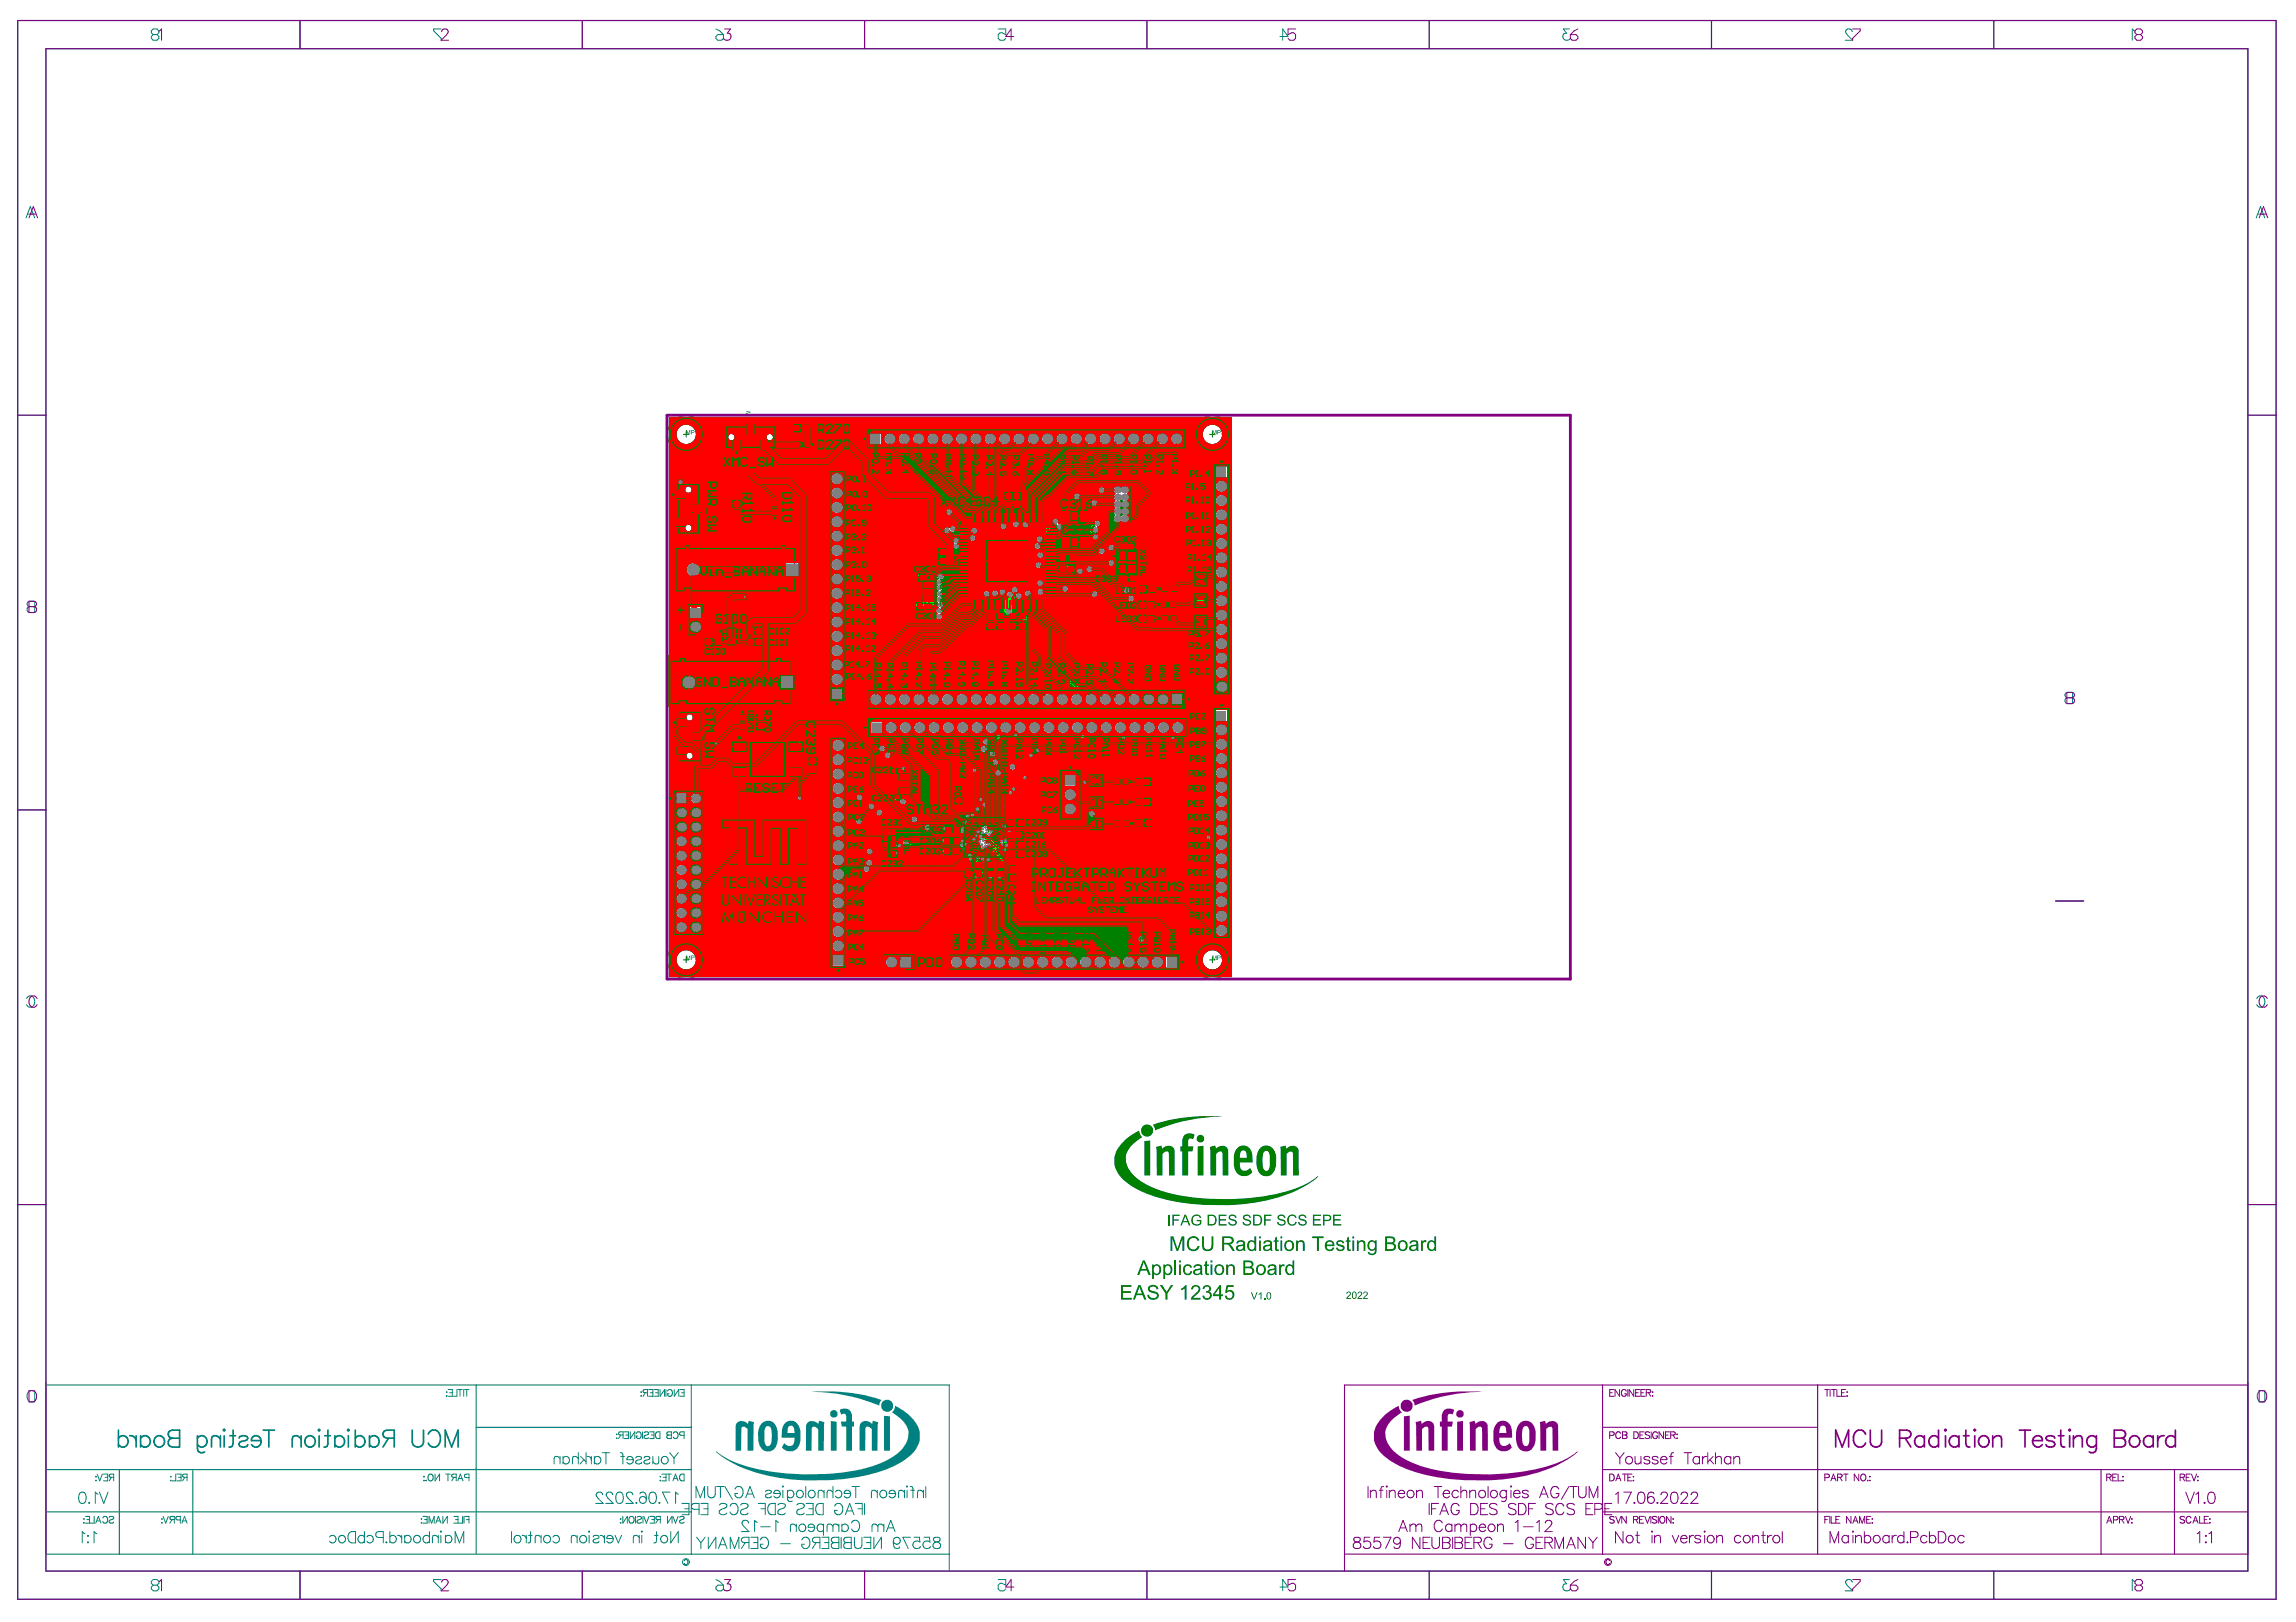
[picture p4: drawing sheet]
<svg xmlns="http://www.w3.org/2000/svg" width="297mm" height="210mm" viewBox="0 0 297 210" stroke-linecap="round" stroke-linejoin="round" font-family="sans-serif">
<g fill="none" stroke="#008000" stroke-width=".13">
<path d="M88.4 56.2h.7M88.8 55.8v.8M93.6 54.6h7v3.9h-7zM96.7 56.6h.8M97.1 56.2v.7M102.6 56.9h2.5v1.3h-2.5zM102.7 54.9h2.1v1.1h-2.1zM103.4 55.4h.7M103.5 57.5h.7M103.7 55v.8M103.8 57.2v.7M111.8 55.3h41.8v3h-41.8z"/>
<path d="M132.4 56.8h.7M132.7 56.4v.8M156.5 56.2h.7M156.9 55.8v.8M156.9 59.9h2.2v30.1h-2.2zM87.1 70.3h16.5v6.5h-16.5zM87.1 62.3h3.9v7h-3.9zM88.7 65.8h.7M88.8 78h2.3v4.3h-2.3zM89.1 65.5v.7M94.7 64.7h1.1v2.2h-1.1zM94.9 65.8h.7"/>
<path d="M95.3 65.4v.7M95.7 73.7h.7M96.1 73.4v.7M99.6 64.5h1.3v2.5h-1.3zM99.9 65.8h.7M100.2 65.4v.7M107.2 60.8h2.2v30.1h-2.2zM107.9 75.9h.7M108.3 75.5v.7M118.5 77.9h2.2v1.1h-2.2zM118.7 74.2h2.3v1.1h-2.3zM119.1 75h2v3.3h-2z"/>
<path d="M119.2 78.5h.8M119.5 74.7h.7M119.6 78.1v.7M119.7 76.6h.8M119.8 74.4v.7M120.1 76.3v.7M121.4 72.1h2.1v.9h-2.1zM121.4 71h2.1v.9h-2.1zM122.1 72.6h.7M122.1 71.5h.7M122.4 71.1v.7M122.4 72.2v.7"/>
<path d="M123.9 66.2h12.7v12.8h-12.7zM127.6 79.3h.9v2.2h-.9zM128.8 79.3h1v2.2h-1zM129.3 80v.7M130 63.7h1v2.1h-1zM130.1 64.7h.7M130.5 64.4v.7M130.6 79.3h.9v2.2h-.9zM131 63.7h1v2.2h-1zM131.1 80v.7M131.1 64.8h.8M131.5 64.5v.7"/>
<path d="M131.8 79.3h1v2.2h-1zM132.3 80v.7M136.8 73.2h2.2v.9h-2.2zM137 71.8h2.2v.9h-2.2zM137.3 65.9h3.4v1.8h-3.4zM137.3 69.3h3.4v1.7h-3.4zM137.6 73.7h.7M137.7 72.3h.7M137.9 73.3v.7M138.1 71.9v.7M138.6 66.8h.8M138.7 70.1h.7"/>
<path d="M139 66.4v.8M139 69.8v.7M142.9 62.1h4.5v6.4h-4.5zM144.1 70.8h3.3v3.9h-3.3zM144.6 70.3h2.3v1.1h-2.3zM144.7 74.2h2.3v1.1h-2.3zM145.4 72.8h.7M145.7 70.4v.8M145.7 72.4v.7M145.8 74.4v.7M147.3 79.5h2.2v1.1h-2.2zM147.3 77.7h2.2v1.1h-2.2z"/>
<path d="M147.4 75.7h2.1v1.1h-2.1zM148 78.2h.7M148.1 76.3h.7M148.4 77.9v.7M148.4 79.7v.7M148.5 75.9v.7M149.9 77.6h2.5v1.3h-2.5zM150 79.3h2.5v1.4h-2.5zM150.1 75.5h2.4v1.4h-2.4zM150.8 78.2h.7M150.9 80h.7M150.9 76.2h.8"/>
<path d="M151.2 77.9v.7M151.2 79.6v.8M151.3 75.8v.8M154.2 73.7h2.2v2.5h-2.2zM154.2 76.5h2.2v2.5h-2.2zM154.2 79.3h2.2v2.4h-2.2zM155 77.7h.7M155 75h.7M155.3 74.6v.7M155.3 77.4v.7M157.7 61.1h.7M157.7 75h.7"/>
<path d="M158 60.7v.7M158 74.6v.7M86.5 84.9h16.5v6.5h-16.5zM87.2 91.8h4v7h-4zM88.8 95.3h.8M89.2 95v.7M91.2 82.7h2.2v.9h-2.2zM91.9 83.1h.7M92.3 82.8v.7M93.2 80.9h2.8v2.9h-2.8zM94.3 82.4h.7M94.5 95.8h9.6v5h-9.6z"/>
<path d="M94.6 82v.7M95.1 88.3h.7M95.3 92.2h1.4v2.5h-1.4zM95.5 88v.7M95.6 93.4h.8M96 93.1v.7M96.5 82.5h2.1v1.1h-2.1zM96.5 81.1h2.1v1.1h-2.1zM97.2 83.1h.7M97.2 81.6h.7M97.5 81.2v.8M97.5 82.7v.7"/>
<path d="M97.7 92.3h1.1v2.2h-1.1zM97.9 93.4h.7M98.3 93.1v.7M98.9 98.3h.8M99.3 97.9v.7M104.7 98h.9v2.2h-.9zM104.8 99.1h.7M105.1 98.8v.7M107.3 95.3h2.2v30.1h-2.2zM107.9 89.8h.7M108.3 89.4v.7M111.9 89h41.8v3h-41.8z"/>
<path d="M112 92.6h41.8v3.1h-41.8zM115.4 99.4h1.3v.7h-1.3zM115.6 99.4h2.8v4.1h-2.8zM127.7 80.4h.7M128.1 80.1v.7M128.9 80.4h.8M130.7 80.4h.7M131.9 80.4h.8M132.4 90.5h.7M132.5 94.2h.8M132.8 90.1v.8M132.9 93.8v.7"/>
<path d="M136.8 99.4h3.3v6.9h-3.3zM140.6 99.9h2.4v2.2h-2.4zM148 80.1h.7M155 80.5h.7M155.3 80.1v.8M156.9 91.5h2.2v30h-2.2zM157.7 92.6h.7M158 92.2v.8M86.8 102h4.6v19.3h-4.6zM88.7 111.7h.8M89.1 111.3v.7M108.1 110.4h.7"/>
<path d="M108.4 110v.7M113.6 107.6h3v3.1h-3zM114.2 110h1.8v1h-1.8zM114.3 107.3h1.8v.9h-1.8zM115.8 102.9h1.3v.6h-1.3zM122 108.3h2.2v1h-2.2zM122 109.7h2.2v.9h-2.2zM122.1 106.9h2.2v.9h-2.2zM122.7 108.8h.8M122.7 110.1h.8M122.8 107.4h.7M123.1 108.5v.7"/>
<path d="M123.1 109.8v.7M123.2 107v.7M123.4 103.2h1.1v2.1h-1.1zM123.6 104.2h.7M124 103.9v.7M124 105h6.6v6.6h-6.6zM124.8 111.4h1v2.2h-1zM124.9 112.5h.8M125.3 112.2v.7M126.1 111.4h1.1v2.2h-1.1zM126.3 112.5h.7M126.7 112.1v.8"/>
<path d="M127.6 111.4h.9v2.2h-.9zM127.7 112.5h.7M128.1 112.2v.7M129.1 111.4h.9v2.2h-.9zM129.2 112.5h.7M129.5 112.2v.7M130.2 107.5h2.1v1.1h-2.1zM130.3 105.9h2.2v1.1h-2.2zM130.3 108.9h2.2v.9h-2.2zM130.3 110h2.2v1h-2.2zM130.4 111.9h1v2.2h-1zM130.6 113h.7"/>
<path d="M130.9 112.6v.7M130.9 108.1h.8M131 106.5h.7M131 110.5h.7M131 109.3h.7M131.3 107.7v.8M131.4 106.1v.8M131.4 109v.7M131.4 110.1v.8M138.1 102.8h.7M138.4 102.5v.7M140.6 102.7h2.5v2.3h-2.5z"/>
<path d="M140.6 105.5h2.5v2.2h-2.5zM141.4 101h.8M141.5 103.9h.7M141.5 106.6h.7M141.8 100.6v.8M141.8 106.3v.7M141.8 103.5v.7M143.8 100.5h2.5v1.3h-2.5zM143.8 103.1h2.5v1.3h-2.5zM143.8 105.9h2.5v1.3h-2.5zM144.7 103.8h.7M144.7 101.2h.7"/>
<path d="M144.7 106.6h.8M145 100.8v.7M145 103.4v.8M145.1 106.2v.7M146.8 100.6h2.2v1.1h-2.2zM146.8 103.2h2.2v1.1h-2.2zM146.8 105.9h2.2v1.1h-2.2zM147.5 103.8h.7M147.5 101.2h.7M147.6 106.5h.7M147.9 100.8v.7M147.9 103.4v.8"/>
<path d="M147.9 106.1v.8M157.7 106.5h.7M158 106.1v.8M88.4 124.2h.7M88.8 123.9v.7M108.1 124.3h.7M108.4 123.9v.7M114.1 123.4h4.3v2.3h-4.3zM122.6 123.4h30.1v2.2h-30.1zM137.3 124.5h.7M137.7 124.1v.8M151.2 124.5h.7"/>
<path d="M151.6 124.1v.8M156.5 124.2h.7M156.9 123.9v.7"/>
<circle cx="88.8" cy="56.2" r="2.44"/>
<circle cx="156.9" cy="56.2" r="2.44"/>
<circle cx="158" cy="61.1" r=".26"/>
<circle cx="108.3" cy="89.8" r=".26"/>
<circle cx="158" cy="92.6" r=".26"/>
<circle cx="88.8" cy="124.2" r="2.44"/>
<circle cx="108.4" cy="124.3" r=".26"/>
<circle cx="151.6" cy="124.5" r=".26"/>
<circle cx="156.9" cy="124.2" r="2.44"/>
</g>
<g fill="none" stroke="#800080" stroke-width=".13">
<path d="M94 55.3h6.2v2.6h-6.2zM103.2 55.1h1.1v.6h-1.1zM103.2 57.2h1.2v.6h-1.2zM103.3 57.3v.3l.2 .2 .1-.2v-.3M103.3 57.5h.3M104 57.3l.2 .2M104.3 57.3v.4M104.3 57.4l-.3 .3M112.3 55.9h40.8v1.8h-40.8zM87.5 71h1.2v-.4h.5v.4h11.9v-.4h.5v.4h1.2v5.5h-1v-.4h-1v.4h-11.4v-.4h-.9v.4h-1zM87.8 62.7h2.5v6.2h-2.5zM89 78.2h1.9v4h-1.9z"/>
<path d="M95 65.2h.6v1.2h-.6zM100 65.2h.5v1.2h-.5zM100 66.3h.5M100 66l.3 .3M100.2 65.3v.3M100.4 65.3h-.2l-.2 .1 .2 .2h.2M100.5 66l-.3 .2M107.4 61h1.8v29.7h-1.8zM119 78.2h1.2v.6h-1.2zM119.2 74.5h1.2v.5h-1.2zM119.6 75.5h1.1v2.3h-1.1zM121.9 72.3h1.1v.6h-1.1z"/>
<path d="M121.9 71.2h1.1v.6h-1.1zM125.2 67.5h10.2v10.2h-10.2zM125.5 67.5l-.3 .4M127.8 79.9h.6v1.1h-.6zM129 79.8h.6v1.1h-.6zM130.2 64.2h.6v1.1h-.6zM130.8 79.8h.6v1.1h-.6zM131.2 64.2h.6v1.2h-.6zM132 79.8h.6v1.1h-.6zM137.3 73.4h1.2v.5h-1.2zM137.5 72h1.2v.6h-1.2zM137.8 66.2h2.4v1.2h-2.4z"/>
<path d="M137.9 69.6h2.3v1.1h-2.3zM144.8 71.6h1.9v2.3h-1.9zM145.2 70.5h1.1v.6h-1.1zM145.2 74.5h1.2v.5h-1.2zM147.8 79.8h1.2v.6h-1.2zM147.8 78h1.2v.5h-1.2zM147.9 76h1.1v.6h-1.1zM150.6 78h1.1v.5h-1.1zM150.6 79.7h1.2v.6h-1.2zM150.7 78v.5M150.7 75.9h1.2v.6h-1.2zM150.7 79.8v.4"/>
<path d="M150.7 78.3l.2 .2M150.8 76v.4M150.9 76.2l.2 .2M150.9 78l-.2 .3M151 79.8l-.3 .3M151.1 76l-.3 .3M151.4 78.2h.2M151.4 78.5v-.3l.1-.2 .1 .2v.3M151.4 80h.3M151.5 76.4v-.3l.1-.1 .2 .1v.3M151.5 76.2h.3M154.9 77.1h.9v1.2h-.9z"/>
<path d="M154.9 74.4h.9v1.1h-.9zM154.9 79.9h.9v1.2h-.9zM157.1 60.1h1.8v29.7h-1.8zM86.8 85.6h1.2v-.4h.6v.4h11.9v-.4h.5v.4h1.2v5.5h-1v-.4h-1.1v.4h-11.3v-.4h-.9v.4h-1.1zM87.9 92.2h2.6v6.2h-2.6zM91.7 82.8h1.2v.6h-1.2zM94 81.3h1.2v2.1h-1.2zM95.7 92.8h.6v1.2h-.6zM95.8 92.9h.4M95.8 93.6h.3l.1 .2-.1 .1h-.3M95.9 92.9l.3 .3M96 93l-.2 .2"/>
<path d="M96 93.6v.3M97 81.3h1.1v.6h-1.1zM97 82.8h1.1v.6h-1.1zM97.1 96.1h4.4v4.4h-4.4zM98 92.8h.6v1.2h-.6zM104.8 98.5h.6v1.2h-.6zM107.5 95.5h1.8v29.7h-1.8zM112.4 89.6h40.8v1.8h-40.8zM112.5 93.2h40.8v1.9h-40.8zM115.7 99.6h.7v.3h-.7zM150.8 80l.2 .2M151.4 80.2v-.3l.2-.1 .1 .1v.3"/>
<path d="M157.1 91.7h1.8v29.6h-1.8zM87.2 102.4h3.7v18.5h-3.7zM114.5 110.2h1.2v.6h-1.2zM114.6 107.4h1.2v.6h-1.2zM116.1 103h.7v.4h-.7zM122.5 108.5h1.2v.6h-1.2zM122.5 109.8h1.2v.6h-1.2zM122.6 107.1h1.2v.6h-1.2zM123.7 103.6h.6v1.2h-.6zM124.7 105.8h5.2v5.1h-5.2zM125 112h.6v1.1h-.6zM126 105.8l-1.3 1.3"/>
<path d="M126.4 111.9h.6v1.2h-.6zM127.8 112h.6v1.1h-.6zM129.2 112h.6v1.1h-.6zM130.6 112.4h.6v1.2h-.6zM130.7 107.8h1.2v.6h-1.2zM130.8 110.2h1.1v.6h-1.1zM130.8 106.2h1.1v.6h-1.1zM130.8 109h1.1v.6h-1.1zM137.5 100.1h1.8v5.5h-1.8zM141.2 100.6h1.2v.9h-1.2zM141.2 106.2h1.2v.9h-1.2zM141.2 103.4h1.2v.9h-1.2z"/>
<path d="M144.4 103.5h1.2v.6h-1.2zM144.4 100.9h1.2v.6h-1.2zM144.5 106.3h1.2v.6h-1.2zM144.5 101v.2l.2 .2 .1-.2v-.2M144.5 103.6v.3l.2 .1 .1-.1v-.3M144.5 101.2h.3M144.5 103.8h.3M144.6 106.4v.2l.1 .2 .2-.2v-.2M144.6 106.6h.3M145.2 100.9l.2 .3M145.2 103.6l.2 .2M145.3 106.3l.2 .3"/>
<path d="M145.5 100.9v.5M145.5 103.6v.4M145.5 101.1l-.3 .3M145.5 103.7l-.3 .3M145.6 106.3v.5M145.6 106.5l-.3 .3M147.3 100.9h1.2v.6h-1.2zM147.3 103.5h1.2v.6h-1.2zM147.4 106.2h1.1v.6h-1.1zM114.3 123.5h3.9v2h-3.9zM122.8 123.6h29.7v1.8h-29.7z"/>
<circle cx="88.8" cy="56.2" r="2.07"/>
<circle cx="95.3" cy="57.4" r=".29"/>
<circle cx="156.9" cy="56.2" r="2.07"/>
<circle cx="88.3" cy="64" r=".29"/>
<circle cx="88.4" cy="93.5" r=".29"/>
<circle cx="94.4" cy="81.7" r=".22"/>
<circle cx="87.9" cy="103.3" r=".36"/>
<circle cx="88.8" cy="124.2" r="2.07"/>
<circle cx="156.9" cy="124.2" r="2.07"/>
</g>
<path d="M143.8 62.9h2.5v4.7h-2.5zM114.4 108.4h1.4v1.1h-1.4zM116.4 100.3h1.1v2.3h-1.1z" fill="none" stroke="#800080" stroke-width=".15"/>
<g fill="#008080">
<path d="M107.5 183.9l.7 .1v3.7h-.7z"/>
<path d="M105 180.1a23.4 23.4 0 0 1 9 1.1l-.2 .4-.1 .3-.2-.1a22.7 22.7 0 0 0-8.5-1.7z"/>
<path d="M101.5 184.3l.3-.3 .6-.1v.6a.37 .37 0 0 0-.5 .3v.6h.9l-.1-.6-.1-.2-.2-.1v-.6a1.27 1.27 0 0 1 1.2 1.3 2.28 2.28 0 0 1-.7 2.5 1.34 1.34 0 0 1-1.7-.4l.3-.5a.71 .71 0 0 0 1.2 .1l.1-.9h-1.7l.1-1z"/>
<path d="M92.6 187.8h.1a11.6 11.6 0 0 0 5.4 2.3 32 32 0 0 0 14.8-.4 7.4 7.4 0 0 0 4.2-2.7 2.38 2.38 0 0 0-.5-3.4l-1.2-.9a1.01 1.01 0 0 0 .4-.8 5.7 5.7 0 0 1 3.2 3.4 3.7 3.7 0 0 1-1.8 3.5l-.4 .3a16.9 16.9 0 0 1-7.6 2.3 26.4 26.4 0 0 1-13.7-1.7l-2.1-1.2z"/>
<path d="M108.6 182.5a.98 .98 0 0 1 1.6 .6v.9h.3v.6h-.3v3.1h-.7v-3.1h-.6l-.1-.6h.7v-.8l-.2-.2-.5 .1z"/>
<path d="M95.3 184.2a.95 .95 0 0 1 1.5 .1l.1-.4 .6 .1v3.7h-.8v-2.8l-.3-.3h-.4l-.1 .2v2.9h-.7v-3.3z"/>
<path d="M98.5 184.2a1.14 1.14 0 0 1 2 .5 2.77 2.77 0 0 1-.5 2.9l-.3 .2h-.3v-.7l.3-.2a3.6 3.6 0 0 0 0-2.2l-.2-.1h-.3l-.3 .5v1.5l.2 .5h.3v.7a1.28 1.28 0 0 1-1.3-1.3 2.78 2.78 0 0 1 .4-2.3z"/>
<path d="M111.4 184.2a.96 .96 0 0 1 1.4 .1l.1-.4 .7 .1-.1 .4v3.3h-.7v-2.8a.57 .57 0 0 0-.7-.2l-.1 .1-.1 2.9h-.7v-3.1z"/>
<path d="M114.4 183.2l.7 .1v4.4h-.7z"/>
<path d="M104.4 184.2a.95 .95 0 0 1 1.5 .1l.1-.4 .7 .2-.1 3.6h-.8v-2.7a.56 .56 0 0 0-.7-.3l-.1 .1v2.9h-.7v-3.3z"/>
<circle cx="114.8" cy="181.9" r=".79"/>
<circle cx="107.9" cy="183" r=".5"/>
</g>
<g fill="none" stroke="#008080" stroke-width=".15">
<path d="M2.3 2.7h292.2v204.3h-292.2zM38.8 2.7v3.6M75.3 2.7v3.6M111.9 2.7v3.6M148.4 2.7v3.6M184.9 2.7v3.6M221.4 2.7v3.6M257.9 2.7v3.6M2.3 53.7h3.6M290.8 53.7h3.7M2.3 104.8h3.6M265.9 116.6h3.7"/>
<path d="M2.3 155.9h3.6M290.8 155.9h3.7M5.9 179.2h116.9v24.1M61.6 179.2v21.9M89.4 179.2v21.9M5.9 195.7h83.5M5.9 190.2h83.5M15.4 190.2v10.9M24.9 190.2v10.9M61.6 184.7h27.8M5.9 201.1h116.9M38.8 203.3v3.7"/>
<path d="M75.3 203.3v3.7M111.9 203.3v3.7M148.4 203.3v3.7M184.9 203.3v3.7M221.4 203.3v3.7M257.9 203.3v3.7M290.8 203.3v-197h-284.9v197h284.9"/>
</g>
<g fill="none" stroke="#008080" stroke-width=".22">
<path d="M15.3 186.1a.7 .7 0 0 1 1.1-.1 .7 .7 0 0 1 0 1 .7 .7 0 0 1-1.1-.1M15.3 185.1v2.2M16.8 185.8a.7 .7 0 0 1 .8 .6M17.6 185.8v1.5M18.2 186.1a.7 .7 0 0 1 1-.1 .7 .7 0 0 1 0 1 .7 .7 0 0 1-1-.1M18.2 185.8v1.5M20 186.1a.7 .7 0 0 1 1.1-.1 .7 .7 0 0 1 0 1 .7 .7 0 0 1-1.1-.1l-.1-.3zM21.9 185.3l.4-.2h.9v2.2h-.9a.57 .57 0 0 1-.6-.6 .57 .57 0 0 1 .6-.6l-.3-.1a.5 .5 0 0 1-.1-.7zM22.3 186.1h.9M25.5 186.1a.7 .7 0 0 1 1.1-.1 .7 .7 0 0 1 0 1 .7 .7 0 0 1-1.1-.1M25.5 185.8v1.7a.57 .57 0 0 0 .4 .5 .57 .57 0 0 0 .6-.1M28.5 186.2l-.5-.4-.5 .1-.1 .3v1.1"/>
<path d="M28.5 185.8v1.5M28.9 185.1l.1-.1 .1 .1-.1 .1zM29 185.8v1.5M29.7 185.8h.8M30.1 185.1v1.7l-.1 .4-.4 .1M30.9 186.1a.66 .66 0 0 1 1.2 0l-.1 .2-1 .3-.1 .3a.66 .66 0 0 0 1.2 0M32.6 186a.66 .66 0 0 1 .8-.2 .66 .66 0 0 1 .4 .6h-1.3zM33.8 186.4a.69 .69 0 0 1-.4 .8 .69 .69 0 0 1-.9-.3M34 185.1h1.5M34.8 185.1v2.2M39 186.2l-.6-.4-.5 .1-.1 .3v1.1M39 185.8v1.5"/>
<path d="M39.5 186.1a.7 .7 0 0 1 1.1-.1 .7 .7 0 0 1 0 1 .7 .7 0 0 1-1.1-.1l-.1-.3zM41.2 185.1l.1-.1 .1 .1-.1 .1zM41.3 185.8v1.5M42 185.8h.7M42.4 185.1v1.7l-.1 .4-.4 .1M43.3 186.1a.7 .7 0 0 1 1.1-.1 .7 .7 0 0 1 0 1 .7 .7 0 0 1-1.1-.1M43.3 185.8v1.5M45 185.1l.1-.1 .1 .1-.1 .1zM45.1 185.8v1.5M46 186.1a.7 .7 0 0 1 1-.1 .7 .7 0 0 1 0 1 .7 .7 0 0 1-1-.1M46 185.1v2.2M47.8 186.1a.7 .7 0 0 1 1-.1 .7 .7 0 0 1 0 1 .7 .7 0 0 1-1-.1"/>
<path d="M47.8 185.8v1.5M50.3 186.1l-.8 1.2M51 186.1h-.9l-.3-.1a.51 .51 0 0 1 0-.8l.3-.1h.9v2.2M53.3 185.1v1.5a.74 .74 0 0 0 .8 .7 .74 .74 0 0 0 .7-.7v-1.5M55.4 185.6a.81 .81 0 0 1 .9-.5 .81 .81 0 0 1 .7 .8 1.01 1.01 0 0 1-1.1 1.4l-.2-.1-.3-.5M57.6 187.3v-2.2l.8 2.2 .9-2.2v2.2"/>
</g>
<g fill="none" stroke="#008080" stroke-width=".13">
<path d="M19.8 4.5l-.2-.3v-.2l.2-.3h.5l.3 .3v.2l-.3 .3M19.8 4.5l-.2 .2v.3l.2 .2h.5l.3-.2v-.3l-.3-.2M19.8 4.5h.5M57.1 3.7h-1v.3l1 1v.2M92.6 4.7l.3-.2h.7v.5l-.2 .2h-.5l-.3-.2zM92.6 3.7l.5 .3 .5 .5M129.1 3.7h1v.8l-.5-.3h-.2l-.3 .3v.5l.3 .2h.5l.2-.2M165.6 4.7h1l-.7-1v1.5M203 3.7h-.7l.4 .6a.47 .47 0 0 0-.5 .5 .47 .47 0 0 0 .6 .4l.2-.1 .2-.2M239.6 4.1l-.1-.2-.2-.2-.4 .1a.33 .33 0 0 0-.1 .5l.9 .9h-1M276.2 4l-.3-.3v1.5M3.4 28.2l.5-1.5 .6 1.5"/>
<path d="M3.6 27.7h.7M291.9 28.2l.5-1.5 .6 1.5M292.1 27.7h.7M3.6 77.9l.9-.1v1.5h-.6a.38 .38 0 0 1-.4-.4 .38 .38 0 0 1 .4-.4l-.3-.1a.34 .34 0 0 1 0-.5zM3.9 78.5h.6M267.2 89.7l.3-.1h.6v1.5h-.6a.38 .38 0 0 1-.4-.4 .38 .38 0 0 1 .4-.4l-.2-.1a.33 .33 0 0 1-.1-.5zM267.5 90.3h.6M3.4 129.2a.54 .54 0 0 1 .7-.3 .54 .54 0 0 1 .4 .5 .64 .64 0 0 1-.2 .7 .64 .64 0 0 1-.7 .2l-.2-.3M292 129.2a.54 .54 0 0 1 .6-.3 .54 .54 0 0 1 .4 .5 .64 .64 0 0 1-.1 .7 .64 .64 0 0 1-.7 .2l-.2-.3M58 179.8h.5v.9h-.5M59.1 179.8v.9h-.5M59.2 179.8h.6"/>
<path d="M59.5 179.8v.9M60 179.8v.9M60.1 179.8h.6M60.4 179.8v.9M83.9 179.8h.6v.9h-.6M84.6 179.8h.6v.9h-.6M85.4 179.8v.9l.6-.9v.9M86.2 179.8v.9M87.2 179.8v.9l.6-.9v.9M88 179.8h.5v.9h-.5M3.6 180.2l.4-.2h.5v1.4h-.5a.8 .8 0 0 1-.4-1.2zM10.4 193.2a.47 .47 0 0 1 .7 .2 1.2 1.2 0 0 1-.2 1.1 .47 .47 0 0 1-.7-.2 1.2 1.2 0 0 1 .2-1.1z"/>
<path d="M10.8 196.6h.1zM10.8 197.1h.1zM11 198.5l-.4-.3v1.5M11 196.2h.6v.9h-.6M11.3 196.7h.3M11.3 198.8l.1-.1v.1zM11.3 199.6l.1-.1v.1v.1zM11.5 194.5v-.1l.1 .1-.1 .1zM12.2 196.2v.9h-.5M12.4 191.1h.1zM12.4 191.6h.1zM12.4 197.1l.3-.9 .4 .9"/>
<path d="M12.5 196.8h.4M12.5 198.5l-.3-.3v1.5M12.6 190.8l.3 .8 .3-.8M12.7 193.4l-.4-.3v1.5M12.9 193.1l.5 1.5 .6-1.5M13.3 196.4a.32 .32 0 0 1 .4-.2 .32 .32 0 0 1 .2 .4v.2a.32 .32 0 0 1-.2 .3 .32 .32 0 0 1-.4-.2M13.4 190.8h.5v.8h-.5M13.6 191.2h.3M14.1 196.4l.2-.2 .4 .2-.1 .2-.4 .1-.1 .2v.1l.2 .1 .4-.1M14.4 191.2l-.3 .4M14.7 191.2l-.5-.1-.1-.1 .1-.2h.5v.8M20.9 196.6h.1z"/>
<path d="M20.9 197.1h.1zM21.1 196.2l.3 .9 .4-.9M22.1 191.1h.1M22.1 191.6h.1M22.3 196.7l-.3 .4M22.6 196.7l-.5-.1-.1-.1v-.2l.6-.1v.9M22.7 190.8v.8h-.5M22.9 190.8h.5v.8h-.5M23.1 191.2h.3M23.3 196.7h-.5l-.1-.2 .1-.2 .5-.1v.9M23.5 197.1l.4-.9 .3 .9M23.7 196.8h.4"/>
<path d="M23.9 191.2l-.3 .4M24.2 191.2l-.5-.1-.1-.1 .1-.2h.5v.8M42.6 198.9a.47 .47 0 0 1 .7-.1 .47 .47 0 0 1 0 .7 .47 .47 0 0 1-.7 0M45.2 198.4l.3-.2h.5v1.5h-.5a.8 .8 0 0 1-.3-1.3zM47.1 198.9a.47 .47 0 0 0-.6-.1 .47 .47 0 0 0 0 .7 .47 .47 0 0 0 .6 0M47.1 198.2v1.5M47.5 198.9a.47 .47 0 0 1 .6-.1 .47 .47 0 0 1 0 .7 .47 .47 0 0 1-.6 0M49.6 199h-.6a.38 .38 0 0 1-.4-.4 .38 .38 0 0 1 .4-.4h.6v1.5M49.9 199.6l.1-.1 .1 .1-.1 .1zM50.4 198.9a.47 .47 0 0 1 .7-.1 .47 .47 0 0 1 0 .7 .47 .47 0 0 1-.7 0M50.4 198.2v1.5M51.4 198.7a.47 .47 0 0 1 .6 .4"/>
<path d="M52 198.7v1M52.4 198.9a.47 .47 0 0 1 .6-.1 .47 .47 0 0 1 0 .7 .47 .47 0 0 1-.6 0M52.4 198.7v1M54.5 196.6h.1zM54.5 197.1h.1zM54.7 196.2h.6v.9h-.6M54.8 191.1h.1zM54.8 191.6h.1zM54.9 196.7h.4M55.1 191.6h.1zM55.5 190.9v-.1a.41 .41 0 0 1 .6 .4 .41 .41 0 0 1-.6 .4l-.1-.3zM55.5 197.1v-.9l.3 .9 .4-.9v.9"/>
<path d="M55.6 198.9a.47 .47 0 0 0-.7-.1 .47 .47 0 0 0 0 .7 .47 .47 0 0 0 .7 0M55.6 198.2v1.5M56.3 190.8v.8l.6-.8v.8M56.4 197.1l.3-.9 .3 .9M56.5 196.8h.4M56.7 199l-.3-.3-.4 .1-.1 .9M56.7 198.7v1M57 198.2v-.1l.1 .1-.1 .1zM57 198.7v1M57.3 196.2v.9l.6-.9v.9M57.6 198.9a.47 .47 0 0 1 .7-.1 .47 .47 0 0 1 0 .7 .47 .47 0 0 1-.7 0M57.6 198.7v1"/>
<path d="M57.7 190.8h.5M57.7 180.2h.1zM57.7 180.7h.1zM58 190.8v.8M58.2 180.2h.3M58.7 196.2h.6v.9h-.6M58.7 191.2l-.3 .4M58.9 199.7v-1.5l.5 1.5 .6-1.5v1.5M58.9 196.7h.4M59 191.2l-.5-.1-.1-.1 .1-.2h.5v.8M59.2 191.6l.4-.8 .3 .8M59.4 191.3h.4"/>
<path d="M59.8 196.2v.9h-.5M60 196.2v.9M60.1 196.2h.6v.9M60.3 196.7h.4M60.7 191.2h-.5l-.1-.1v-.3h.6v.8M66.2 198.2v1.5M67.5 198.7a.47 .47 0 0 1 .6 .4M68.1 198.7v1M68.4 198.7h.5M68.6 198.2v1.2v.2l-.3 .1M70 199l-.3-.3-.4 .1-.1 .9M70 198.7v1"/>
<path d="M71.5 198.9a.47 .47 0 0 1 .7-.1 .47 .47 0 0 1 0 .7 .47 .47 0 0 1-.7 0M72.5 188.8l-.4-.3h-.3l-.1 .9M72.5 188.5v.9M72.8 188.7a.47 .47 0 0 1 .7-.1 .47 .47 0 0 1 0 .7 .47 .47 0 0 1-.7-.1M72.8 188.5v.9M74.7 199l-.4-.3-.3 .1-.1 .9M74.7 198.7v1M74.8 188.8l-.3-.3h-.4v.9M74.8 188v1.4M75.1 188.5l.7 .7M75.5 188.9l-.4 .5M75.8 188v1.4"/>
<path d="M75.9 188.5a.47 .47 0 0 1 .6 .4M76.2 198.2v-.1l.1 .1-.1 .1zM76.2 198.7v1M76.5 188.5v.9M76.7 198.9a.44 .44 0 0 1 .8 0 .8 .8 0 0 1-.7 .3l-.1 .3a.44 .44 0 0 0 .8 0M76.9 188.7a.47 .47 0 0 1 .7-.1 .47 .47 0 0 1 0 .7 .47 .47 0 0 1-.7-.1M76.9 188.5v.9M77.6 198.7a.47 .47 0 0 1 .6 .4M77.9 188h1M78 193.4l-.1-.2-.2-.1-.4 .1a.33 .33 0 0 0-.1 .5l.8 .9h-.9M78.2 198.7v1M78.4 188v1.4"/>
<path d="M78.6 198.8a.44 .44 0 0 1 .7 .3h-.8zM79.3 193.4l-.1-.2-.2-.1-.4 .1a.33 .33 0 0 0-.1 .5l.8 .9h-.9M79.3 199.1a.46 .46 0 0 1-.2 .5 .46 .46 0 0 1-.6-.1M79.6 198.7l.4 1 .4-1M79.8 185.6v.1zM79.8 186.1v.1zM79.9 193.2a.47 .47 0 0 1 .7 .2 1.21 1.21 0 0 1-.2 1.1 .47 .47 0 0 1-.7-.2 1.2 1.2 0 0 1 .2-1.1zM80.2 188l.3 .1 .1 .2v1.1M80.3 196.6h.1M80.3 197.1h.1M80.3 188.5h.5M80.3 185.7l-.3 .5"/>
<path d="M80.6 196.2v.9l.6-.9v.9M80.6 185.7h-.5l-.1-.2 .1-.1 .5-.1v.9M80.8 185.3h.5v.9h-.5M81 185.7h.3M81.2 188.6a.44 .44 0 0 1 .4-.1 .44 .44 0 0 1 .3 .4h-.8zM81.4 196.4l.1-.1a.41 .41 0 0 1 .5 .4 .41 .41 0 0 1-.5 .4l-.1-.3zM81.5 185.3v.9l.6-.9v.9M81.9 193.4l-.1-.2-.2-.1-.4 .1a.33 .33 0 0 0-.1 .5l.8 .9h-.9M81.9 188.9a.46 .46 0 0 1-.2 .5 .46 .46 0 0 1-.6-.2M82.2 196.2v.9M82.2 188.7a.44 .44 0 0 1 .8 0 .8 .8 0 0 1-.7 .3l-.1 .2a.44 .44 0 0 0 .8 0M82.3 194.5v-.1l.1 .1-.1 .1z"/>
<path d="M82.3 185.5a.32 .32 0 0 1 .4-.2 .32 .32 0 0 1 .3 .3v.2a.31 .31 0 0 1-.4 .4 .31 .31 0 0 1-.3-.4h.2M82.4 196.4l.2-.2 .4 .2-.1 .2-.4 .1-.1 .2v.1l.2 .1 .4-.1M82.7 199l-.3-.3-.4 .1-.1 .9M82.7 198.7v1M82.8 193.3a.43 .43 0 0 1 .6-.1l.2 .2v.7M82.9 180.2h.1zM82.9 180.7h.1zM83 198.2v-.1l.1 .1-.1 .1zM83 198.7v1M83.1 185.3v.9M83.2 196.2v.9M83.3 196.2l.3 .9 .4-.9"/>
<path d="M83.3 188.7a.44 .44 0 0 1 .8 0 .8 .8 0 0 1-.7 .3l-.1 .2a.44 .44 0 0 0 .8 0M83.3 185.4l.2-.1 .4 .1-.1 .2-.4 .2-.1 .1v.1l.2 .2 .4-.2M83.5 180.2l-.3 .5M83.8 180.2h-.5l-.1-.1v-.2l.6-.1v.9M84.1 185.3h.5v.9h-.5M84.1 196.2h.5v.9h-.5M84.1 180.2h.4M84.2 193.2a.47 .47 0 0 1 .7 .2 1.2 1.2 0 0 1-.2 1.1 .47 .47 0 0 1-.7-.2 1.2 1.2 0 0 1 .2-1.1zM84.3 185.7h.3M84.3 196.7h.3M84.5 188.5v.9M84.7 198.7h.5"/>
<path d="M84.8 180.2h.4M84.9 185.4l.2-.1h.3v.9h-.3l-.2-.2-.1-.2zM84.9 198.2v1.2v.2l-.3 .1M85.1 196.7l-.3 .4M85.2 188.5v.9h-.4l-.3-.2M85.2 194.5l.1-.1 .1 .1-.1 .1zM85.4 191.1h.1zM85.4 191.6h.1zM85.4 196.7l-.5-.1-.1-.1 .1-.2 .5-.1v.9M85.6 190.8h.6v.8h-.6M85.8 191.2h.4M86.3 190.8h.6"/>
<path d="M86.3 185.4l.6-.1v.9l-.6-.1v-.2l.2-.2-.2-.1zM86.4 196.2v.9l.5-.9v.9M86.4 180a.32 .32 0 0 1 .3-.2 .32 .32 0 0 1 .3 .4v.2a.31 .31 0 0 1-.3 .3 .31 .31 0 0 1-.3-.3h.2M86.5 185.7h.4M86.6 190.8v.8M86.6 188l.6 .7M86.7 193.1h-1l.7 1.5M86.8 198.2v1.5l1-1.5v1.5M87.1 191.6l.3-.8 .3 .8M87.1 196.2l.3 .9 .3-.9M87.1 185.5a.32 .32 0 0 1 .4-.2 .32 .32 0 0 1 .2 .3v.2a.32 .32 0 0 1-.2 .4 .32 .32 0 0 1-.4-.2M87.2 191.3h.4"/>
<path d="M87.2 188.7v.7M87.8 188l-.6 .7M87.8 193.4l-.4-.3v1.5M87.9 196.4l.2-.2 .4 .2-.1 .2-.4 .1-.1 .2v.1l.2 .1 .4-.1M88 190.9l.2-.1h.3v.8h-.3l-.2-.1-.1-.2zM88.2 180.2h.3M88.2 194.6h.9v1.4h-.9M88.5 185.7h-.5l-.1-.1 .1-.2 .5-.1v.9M88.6 195.3h.5M90 193.8v-1.4l.6 1.4 .6-1.4v1.4M90.1 198.9l.6 .7M90.4 195.3h-.6a.38 .38 0 0 1-.4-.4 .38 .38 0 0 1 .4-.3h.6v1.4"/>
<path d="M90.7 199.6v.8M90.7 194.6h.9v1.4h-.9M91 195.3h.6M91.2 198.9l-.5 .7M91.6 192.4v1a.49 .49 0 0 0 .4 .4 .49 .49 0 0 0 .5-.4v-1M91.6 198.9v1.5l1-1.5v1.5M93.1 194.8a.55 .55 0 0 1 .5-.3 .55 .55 0 0 1 .4 .4l-.1 .2-.6 .2a.35 .35 0 0 0-.2 .3 .35 .35 0 0 0 .1 .3 .67 .67 0 0 0 .8-.1M93.2 199.9h.7M93.2 192.4v1.4M93.7 192.4h-1M93.8 192.4l1 1.6M94.4 194.9a.54 .54 0 0 1 .7-.3 .54 .54 0 0 1 .4 .5 .64 .64 0 0 1-.2 .7 .64 .64 0 0 1-.7 .1l-.2-.2"/>
<path d="M95.1 192.7a.54 .54 0 0 1 .6-.3 .54 .54 0 0 1 .4 .5 .64 .64 0 0 1-.1 .7 .64 .64 0 0 1-.7 .2l-.2-.3v-.2h.3M95.8 194.8a.55 .55 0 0 1 .5-.3 .55 .55 0 0 1 .5 .4l-.2 .2-.5 .2a.35 .35 0 0 0-.3 .3 .35 .35 0 0 0 .2 .3 .67 .67 0 0 0 .8-.1M96.4 199.6l-.5 .8M96.5 193.8l.5-1.4 .6 1.4M96.7 193.3h.7M96.8 197.1v-.2l-.2-.2-.5 .1a.33 .33 0 0 0 0 .5l.8 .9h-1M96.9 199.6h-.8a.34 .34 0 0 1 0-.6l.8-.1v1.5M97.1 198.9h.9v1.5h-.9M97.5 199.6h.5M98 197l-.4-.3v1.5M98.1 194.6h.9v1.4M98.4 199.3a.54 .54 0 0 1 .6-.4 .54 .54 0 0 1 .4 .6 .64 .64 0 0 1-.1 .7 .64 .64 0 0 1-.7 .1l-.2-.3v-.2h.3"/>
<path d="M98.4 197.6h1.3M98.4 195.3h.6M99 193.1a.44 .44 0 0 1 .8 0 .8 .8 0 0 1-.7 .3l-.1 .2a.44 .44 0 0 0 .8 0M99.5 194.8l.3-.2h.5v1.4h-.5a.8 .8 0 0 1-.3-1.2zM100.2 193a.44 .44 0 0 1 .5-.1 .44 .44 0 0 1 .3 .4h-.9zM100.6 194.8a.55 .55 0 0 1 .6-.3 .55 .55 0 0 1 .4 .4l-.1 .2-.6 .2a.36 .36 0 0 0-.3 .3 .36 .36 0 0 0 .2 .3 .67 .67 0 0 0 .8-.1M100.7 197l-.3-.3v1.5M101 193.3a.46 .46 0 0 1-.3 .5 .46 .46 0 0 1-.6-.2M101 199.8h1.2M101.2 192.4l.1-.1v.1zM101.3 192.9v.9M101.9 193.1a.47 .47 0 0 1 .7-.1 .47 .47 0 0 1 0 .7 .47 .47 0 0 1-.7-.1"/>
<path d="M101.9 192.9v1.1a.38 .38 0 0 0 .2 .3 .38 .38 0 0 0 .4-.1M103 197.5l-.3-.3-.4 .1v.9M103 197.2v1M103.1 194.8a.55 .55 0 0 1 .5-.3 .55 .55 0 0 1 .5 .4l-.2 .2-.5 .2a.35 .35 0 0 0-.3 .3 .35 .35 0 0 0 .1 .3 .67 .67 0 0 0 .9-.1M103.7 199.3a.54 .54 0 0 1 .6-.4 .54 .54 0 0 1 .5 .6 .64 .64 0 0 1-.2 .7 .64 .64 0 0 1-.7 .1l-.2-.3v-.2h.4M104.2 192.4v1.4M104.3 194.6h.9v1.4h-.9M104.6 197.4a.44 .44 0 0 1 .5-.1 .44 .44 0 0 1 .3 .3h-.8zM104.6 195.3h.6M105.4 197.6a.46 .46 0 0 1-.3 .6 .46 .46 0 0 1-.5-.2M105.6 199.6l-.5 .8M105.8 194.6h.7v1.4h-.5a.81 .81 0 0 1-.2-1.4z"/>
<path d="M106.1 199.6h-.9a.34 .34 0 0 1 0-.6l.9-.1v1.5M106.3 198.9h.9v1.5h-.9M106.5 197.4a.47 .47 0 0 0-.6 0 .47 .47 0 0 0 0 .7 .47 .47 0 0 0 .6-.1M106.5 197.2v1.5M106.6 193.1l-.3-.2h-.4l-.1 .9M106.6 192.9v.9M106.7 199.6h.5M107.6 199.1l.3-.2h.6v1.5h-.6a.38 .38 0 0 1-.4-.4 .38 .38 0 0 1 .4-.4h-.2a.33 .33 0 0 1-.1-.5zM107.8 193.1l-.4-.2h-.3l-.1 .9M107.8 192.4v1.4M107.8 197.5l-.4-.3-.3 .1-.1 .9M107.8 197.5v-.2l.2-.1h.2l.3 .3"/>
<path d="M107.8 197.5v.7M107.9 199.6h.6M108 194.9a.54 .54 0 0 1 .6-.3 .54 .54 0 0 1 .4 .5 .64 .64 0 0 1-.1 .7 .64 .64 0 0 1-.7 .1l-.2-.2v-.2h.3M108.1 193.1a.47 .47 0 0 1 .7-.1 .47 .47 0 0 1 0 .7 .47 .47 0 0 1-.7-.1M108.5 197.2v1M108.8 198.9v1.5M108.9 197.4a.47 .47 0 0 1 .7 0 .47 .47 0 0 1 0 .7 .47 .47 0 0 1-.7-.1M108.9 197.2v1M109.2 199.1l.3-.2h.6v1.5h-.6a.38 .38 0 0 1-.4-.4 .38 .38 0 0 1 .4-.4h-.2a.33 .33 0 0 1-.1-.5zM109.3 193a.44 .44 0 0 1 .5-.1 .44 .44 0 0 1 .3 .4h-.9zM109.4 196l.5-1.4 .6 1.4M109.5 199.6h.6"/>
<path d="M109.6 195.5h.7M110.1 193.3a.46 .46 0 0 1-.3 .5 .46 .46 0 0 1-.6-.2M110.2 197.1a.54 .54 0 0 1 .6-.4 .54 .54 0 0 1 .4 .6 .64 .64 0 0 1-.1 .7 .64 .64 0 0 1-.7 .1l-.2-.2M110.2 192.4h1M110.5 198.9v1.1a.49 .49 0 0 0 .5 .4 .49 .49 0 0 0 .5-.4v-1.1M110.6 194.6h1v1.4M110.7 192.4v1.4M111 195.3h.6M111.7 198.9h1v1.5h-1M111.9 194.6v1.4M112.1 199.6h.6M113.1 198.9v1.5l.9-1.5v1.5"/>
<path d="M113.5 193.1l-.4-.2h-.3l-.1 .9M113.5 192.9v.9M113.6 197.5v-.2l.2-.1h.2l.3 .3M113.6 197.5l-.4-.3-.3 .1-.1 .9M113.6 197.5v.7M114.3 197.2v1M114.7 198.2l.5-1.5 .6 1.5M114.9 197.7h.7M115.1 193a.44 .44 0 0 1 .5-.1 .44 .44 0 0 1 .3 .4h-.9zM115.6 199.4a.69 .69 0 0 0 .5 1l.2-.1 .1-.1M115.9 193.3a.46 .46 0 0 1-.3 .5 .46 .46 0 0 1-.6-.2M117 193.1l-.3-.2h-.4v.9"/>
<path d="M117 192.9v.9M117.3 192.4v-.1l.1 .1h-.1zM117.3 192.9v.9M117.8 192.4h.2l.1 .2v1.2M117.8 198.9h-1l.7 1.5M117.8 192.9h.5M118.2 198.9h.7l.1 .7a.52 .52 0 0 0-.8-.1 .52 .52 0 0 0 .1 .8 .52 .52 0 0 0 .8-.2M119.5 192.9v.9M119.5 193.1l-.4-.2h-.3l-.1 .9M119.5 198.9h.7l.1 .7a.52 .52 0 0 0-.8-.1 .52 .52 0 0 0 .1 .8 .52 .52 0 0 0 .8-.2M119.8 192.4v1.4M120.8 199a.29 .29 0 0 0 .2 .5 .6 .6 0 0 1 .7 .6 .51 .51 0 0 1-.6 .3 .51 .51 0 0 1-.4-.5 .67 .67 0 0 1 .7-.4 .29 .29 0 0 0 .1-.5l-.2-.1z"/>
<path d="M292.3 180h.7v1.4h-.5a.81 .81 0 0 1-.2-1.4zM19.8 205.1l-.2 .3v.2l.2 .3h.5l.3-.3v-.2l-.3-.3M19.8 205.1l-.2-.2v-.2l.2-.3h.5l.3 .3v.2l-.3 .2M19.8 205.1h.5M57.1 204.4h-1v.3l1 .9v.3M88.5 202a.24 .24 0 0 1 .3-.2 .24 .24 0 0 1 .2 .3v.1a.24 .24 0 0 1-.2 .3 .24 .24 0 0 1-.3-.2M92.6 204.4l.5 .3 .5 .4M92.6 205.4l.3-.3h.7v.5l-.2 .3h-.5l-.3-.3zM92.9 200.4l.6-1.5 .6 1.5M94.5 200.4v-1.5l.5 1.5 .6-1.5v1.5M129.1 204.4h1v.7l-.5-.2h-.2l-.3 .2v.5l.3 .3h.5l.2-.3M165.6 205.4h1l-.7-1v1.5"/>
<path d="M203 204.4h-.7l.4 .6a.47 .47 0 0 0-.5 .5 .47 .47 0 0 0 .6 .4l.2-.1 .2-.2M239.6 204.8l-.1-.3-.2-.1-.4 .1a.33 .33 0 0 0-.1 .5l.9 .9h-1M276.2 204.7l-.3-.3v1.5"/>
<circle cx="44.2" cy="199.2" r=".48"/>
<circle cx="53.9" cy="199.2" r=".48"/>
<circle cx="66.9" cy="199.2" r=".48"/>
<circle cx="70.8" cy="199.2" r=".47"/>
<circle cx="75.4" cy="199.2" r=".48"/>
<circle cx="83.2" cy="194.1" r=".45"/>
<circle cx="85.9" cy="199.2" r=".48"/>
<circle cx="86" cy="188.9" r=".48"/>
<circle cx="103.5" cy="193.4" r=".47"/>
<circle cx="103.8" cy="197.7" r=".48"/>
<circle cx="105" cy="193.3" r=".48"/>
<circle cx="114.3" cy="193.3" r=".48"/>
<circle cx="116" cy="199.4" r=".45"/>
<circle cx="88.7" cy="202.1" r=".44"/>
</g>
<g fill="#800080">
<path d="M188.5 184l.8-.1v3.8h-.8z"/>
<path d="M182.7 181.2a22.6 22.6 0 0 1 9.1-1.1 22.4 22.4 0 0 0-8.8 1.8v-.3z"/>
<path d="M193.8 184.1l.6-.2v.6l-.2 .1-.2 .2v.6h.9l-.1-.6a.37 .37 0 0 0-.4-.3v-.6a1.13 1.13 0 0 1 1.2 1.1v1h-1.6v.6l.3 .5a.84 .84 0 0 0 1-.3l.3 .5a1.34 1.34 0 0 1-1.5 .5 1.34 1.34 0 0 1-.9-1.3 2.41 2.41 0 0 1 .6-2.4z"/>
<path d="M179.2 183.1l1.7-1.2a1.01 1.01 0 0 0 .4 .8 4.6 4.6 0 0 0-2.1 2.6 3.9 3.9 0 0 0 2.2 3.3 18.4 18.4 0 0 0 8.6 2.2 27.4 27.4 0 0 0 12.2-1.8l1.9-1.2v.1a15.5 15.5 0 0 1-8.2 3.4 28.9 28.9 0 0 1-13.9-1.2 7.8 7.8 0 0 1-3.8-2.7 2.97 2.97 0 0 1 .4-3.7z"/>
<path d="M186.9 182.5a1.16 1.16 0 0 1 1.2 0l-.2 .6-.4-.1-.2 .2v.8h.7l-.2 .6h-.5v3.1h-.8v-3.1h-.2v-.6h.2v-.9z"/>
<path d="M199.2 184l.7-.1 .1 .4a.91 .91 0 0 1 1.6 .1v3.3h-.7l-.1-2.9-.1-.2h-.3l-.4 .3v2.8h-.7z"/>
<path d="M196.7 184.1a1.21 1.21 0 0 1 1.2-.1 1.21 1.21 0 0 1 .7 1 2.89 2.89 0 0 1-.5 2.6l-.2 .2h-.6v-.7h.4l.2-.5v-1.5l-.3-.5h-.4l-.1 .1a3.6 3.6 0 0 0-.1 2.2l.3 .2v.7a1.4 1.4 0 0 1-1.2-1.6 2.44 2.44 0 0 1 .6-2.1z"/>
<path d="M183.1 184l.7-.1 .1 .4a.87 .87 0 0 1 1-.4 .87 .87 0 0 1 .7 .7v3.1h-.8v-2.9l-.1-.1a.57 .57 0 0 0-.7 .2v2.8h-.8v-3.3z"/>
<path d="M181.6 183.3l.8-.1v4.5h-.8z"/>
<path d="M190.1 184.1l.7-.2 .1 .4a.9 .9 0 0 1 1.6 .1v3.3h-.7l-.1-2.9-.1-.1a.56 .56 0 0 0-.7 .3v2.7h-.7z"/>
<circle cx="182" cy="181.9" r=".79"/>
<circle cx="188.9" cy="183" r=".5"/>
</g>
<g fill="none" stroke="#800080" stroke-width=".15">
<path d="M2.3 2.7h292.2v204.3h-292.2zM38.8 2.7v3.6M75.3 2.7v3.6M111.9 2.7v3.6M148.4 2.7v3.6M184.9 2.7v3.6M221.4 2.7v3.6M257.9 2.7v3.6M2.3 53.7h3.6M290.8 53.7h3.7M2.3 104.8h3.6M265.9 116.6h3.7"/>
<path d="M2.3 155.9h3.6M290.8 155.9h3.7M207.3 179.2v21.9M235.2 179.2v21.9M290.8 179.2h-116.9v24.1M207.3 190.2h83.5M207.3 195.7h83.5M207.3 184.7h27.9M271.8 190.2v10.9M281.3 190.2v10.9M5.9 203.3v-197h284.9v197h-284.9M38.8 203.3v3.7"/>
<path d="M75.3 203.3v3.7M111.9 203.3v3.7M148.4 203.3v3.7M173.9 201.1h116.9M184.9 203.3v3.7M221.4 203.3v3.7M257.9 203.3v3.7"/>
</g>
<g fill="none" stroke="#800080" stroke-width=".13">
<path d="M20.6 4l.3-.3v1.5M57.1 4.1l.1-.2 .2-.2 .4 .1a.33 .33 0 0 1 .1 .5l-.8 .9h.9M93.7 3.7h.8l-.4 .6a.47 .47 0 0 1 .5 .5 .47 .47 0 0 1-.7 .4l-.2-.1-.1-.2M131.2 4.7h-1.1l.7-1v1.5M167.6 3.7h-1v.8l.5-.3h.3l.2 .3v.5l-.2 .2h-.5l-.3-.2M203.2 4.5h.7l.2 .2v.3l-.2 .2h-.5l-.2-.2zM204.1 3.7l-.5 .3-.4 .5M239.7 3.7h1v.3l-1 1v.2M276.4 4.5l-.2-.3v-.2l.2-.3h.5l.3 .3v.2l-.3 .3M276.4 4.5l-.2 .2v.3l.2 .2h.5l.3-.2v-.3l-.3-.2M276.4 4.5h.5M3.8 28.2l.5-1.5 .6 1.5"/>
<path d="M4 27.7h.7M292.3 28.2l.5-1.5 .6 1.5M292.5 27.7h.7M3.8 77.8l.8 .1a.34 .34 0 0 1 0 .5l-.2 .1a.38 .38 0 0 1 .3 .4 .38 .38 0 0 1-.3 .4h-.6zM3.8 78.5h.6M267.4 89.6l.8 .1a.34 .34 0 0 1 0 .5l-.2 .1a.38 .38 0 0 1 .4 .4 .38 .38 0 0 1-.4 .4h-.6zM267.4 90.3h.6M4.8 129.2a.54 .54 0 0 0-.6-.3 .54 .54 0 0 0-.4 .5 .64 .64 0 0 0 .1 .7 .64 .64 0 0 0 .7 .2l.2-.3M293.3 129.2a.54 .54 0 0 0-.6-.3 .54 .54 0 0 0-.4 .5 .64 .64 0 0 0 .1 .7 .64 .64 0 0 0 .7 .2l.2-.3M3.8 180h.4a.78 .78 0 0 1 .5 .7 .78 .78 0 0 1-.5 .7h-.4zM208.8 179.8h-.5v.9h.5M209.5 179.8v.9l-.6-.9v.9"/>
<path d="M210.6 179.8v.9M211.4 179.8v.9l-.6-.9v.9M212.1 179.8h-.5v.9h.5M212.8 179.8h-.5v.9h.5M236.1 179.8h.6M236.4 179.8v.9M236.8 179.8v.9M237 179.8h.5M237.2 179.8v.9M237.6 179.8v.9h.5M238.8 179.8h-.6v.9h.6M292.3 180h.5a.78 .78 0 0 1 .5 .7 .78 .78 0 0 1-.5 .7h-.5z"/>
<path d="M175.2 199a.29 .29 0 0 0 .2 .5 .6 .6 0 0 1 .6 .6 .51 .51 0 0 1-.5 .3 .51 .51 0 0 1-.4-.5 .67 .67 0 0 1 .7-.4 .29 .29 0 0 0 .1-.5l-.2-.1zM177 192.4v1.4M177.2 198.9h-.7l-.1 .7a.52 .52 0 0 1 .8-.1 .52 .52 0 0 1-.1 .8 .52 .52 0 0 1-.7-.2M177.3 192.9v.9M177.3 193.1l.3-.2h.4l.1 .9M178.4 192.9h.5M178.5 198.9h-.7l-.1 .7a.52 .52 0 0 1 .8-.1 .52 .52 0 0 1-.1 .8 .52 .52 0 0 1-.7-.2M179 198.9h1l-.7 1.5M179 192.4h-.3l-.1 .2v1.2M179.3 192.4l.1-.1 .1 .1h-.1zM179.4 192.9v.9M179.7 193.1l.4-.2h.3l.1 .9"/>
<path d="M179.7 192.9v.9M180.9 193.3a.46 .46 0 0 0 .3 .5 .46 .46 0 0 0 .5-.2M181 193.1a.4 .4 0 0 1 .4-.3 .4 .4 0 0 1 .3 .5h-.8zM181 198.2l.5-1.5 .6 1.5M181.2 197.7h.7M181.2 199.4a.69 .69 0 0 1-.6 1l-.2-.1-.1-.1M182.4 197.5l.4-.3 .3 .1 .1 .2M182.4 197.2v1M183.2 197.5l.3-.3 .4 .1v.9M183.2 197.5v.7M183.3 193.1l.3-.2h.4v.9M183.3 192.9v.9"/>
<path d="M183.7 198.9v1.5l-1-1.5v1.5M184.1 199.6h.6M184.9 194.6v1.4M185 198.9h-.9v1.5h.9M185.2 195.3h.6M185.3 198.9v1.1a.49 .49 0 0 0 .4 .4 .49 .49 0 0 0 .5-.4v-1.1M185.6 192.4h.9M186 192.4v1.4M186.1 194.6h-.9v1.4M186.3 196l.5-1.4 .6 1.4M186.5 195.5h.7M186.6 197.1a.54 .54 0 0 0-.6-.4 .54 .54 0 0 0-.5 .6 .64 .64 0 0 0 .2 .7 .64 .64 0 0 0 .7 .1l.2-.2"/>
<path d="M186.6 198.9l.9 .1a.34 .34 0 0 1 0 .6h-.2a.38 .38 0 0 1 .3 .4 .38 .38 0 0 1-.3 .4h-.7zM186.6 199.6h.7M186.7 193.3a.46 .46 0 0 0 .3 .5 .46 .46 0 0 0 .5-.2M186.8 193.1a.4 .4 0 0 1 .4-.3 .4 .4 0 0 1 .3 .5h-.8zM187.8 197.4a.47 .47 0 0 0-.6 0 .47 .47 0 0 0 0 .7 .47 .47 0 0 0 .6-.1M187.8 197.2v1M187.9 198.9v1.5M188.2 197.5l.4-.3 .3 .1 .1 .2M188.2 197.2v1M188.2 198.9l.9 .1a.34 .34 0 0 1 0 .6h-.2a.38 .38 0 0 1 .3 .4 .38 .38 0 0 1-.3 .4h-.7zM188.2 199.6h.7M188.7 193.1a.47 .47 0 0 0-.7-.1 .47 .47 0 0 0 0 .7 .47 .47 0 0 0 .7-.1"/>
<path d="M188.8 194.9a.54 .54 0 0 0-.6-.3 .54 .54 0 0 0-.5 .5 .64 .64 0 0 0 .2 .7 .64 .64 0 0 0 .7 .1l.2-.2v-.2h-.4M189 197.5v.7M189 197.5l.3-.3 .4 .1 .1 .9M189 193.1l.3-.2h.4l.1 .9M189 192.4v1.4M189.5 199.6h.6M190.1 193.1l.4-.2h.3l.1 .9M190.1 192.9v.9M190.2 197.4a.47 .47 0 0 1 .7 0 .47 .47 0 0 1 0 .7 .47 .47 0 0 1-.7-.1M190.2 197.2v1.5M190.3 194.6h.4a.78 .78 0 0 1 .5 .7 .78 .78 0 0 1-.5 .7h-.4zM190.4 198.9h-.9v1.5h.9"/>
<path d="M190.7 199.6h.8a.34 .34 0 0 0 0-.6l-.8-.1v1.5M191.2 199.6l.5 .8M191.4 197.6a.46 .46 0 0 0 .2 .6 .46 .46 0 0 0 .6-.2M191.4 197.4a.4 .4 0 0 1 .5-.2 .4 .4 0 0 1 .3 .4h-.8zM191.6 195.3h.5M192.5 194.6h-.9v1.4h.9M192.5 192.4v1.4M193 199.3a.54 .54 0 0 0-.6-.4 .54 .54 0 0 0-.4 .6 .64 .64 0 0 0 .1 .7 .64 .64 0 0 0 .7 .1l.2-.3v-.2h-.3M193.7 194.8a.55 .55 0 0 0-.6-.3 .55 .55 0 0 0-.4 .4l.1 .2 .6 .2a.35 .35 0 0 1 .3 .3 .35 .35 0 0 1-.2 .3 .67 .67 0 0 1-.8-.1M193.7 197.2v1M193.7 197.5l.4-.3 .3 .1 .1 .9M194.5 199.8h1.3"/>
<path d="M194.9 193.1a.47 .47 0 0 0-.7-.1 .47 .47 0 0 0 0 .7 .47 .47 0 0 0 .7-.1M194.9 192.9v1.1a.38 .38 0 0 1-.2 .3 .38 .38 0 0 1-.4-.1M195.4 192.4l.1-.1v.1zM195.5 192.9v.9M195.8 193.3a.46 .46 0 0 0 .3 .5 .46 .46 0 0 0 .5-.2M195.9 193.1a.4 .4 0 0 1 .4-.3 .4 .4 0 0 1 .3 .5h-.8zM196 197l.4-.3v1.5M196.1 194.8a.55 .55 0 0 0-.5-.3 .55 .55 0 0 0-.4 .4l.1 .2 .5 .2a.35 .35 0 0 1 .3 .3 .35 .35 0 0 1-.1 .3 .67 .67 0 0 1-.8-.1M196.5 194.6h.4a.78 .78 0 0 1 .5 .7 .78 .78 0 0 1-.5 .7h-.4zM197.1 197.6h1.3M197.7 193.1a.44 .44 0 0 0-.7 0 .8 .8 0 0 0 .6 .3l.1 .2a.44 .44 0 0 1-.7 0M197.8 195.3h.5"/>
<path d="M198.4 199.3a.54 .54 0 0 0-.6-.4 .54 .54 0 0 0-.5 .6 .64 .64 0 0 0 .2 .7 .64 .64 0 0 0 .7 .1l.2-.3v-.2h-.4M198.7 194.6h-.9v1.4M198.7 199.6h.6M198.8 197l.3-.3v1.5M199.2 193.8l.5-1.4 .6 1.4M199.4 193.3h.7M199.6 198.9h-.9v1.5h.9M199.9 199.6h.8a.34 .34 0 0 0 0-.6l-.8-.1v1.5M199.9 197.1l.1-.2 .2-.2 .4 .1a.33 .33 0 0 1 .1 .5l-.8 .9h.9M200.3 199.6l.5 .8M200.9 194.8a.55 .55 0 0 0-.5-.3 .55 .55 0 0 0-.4 .4l.1 .2 .6 .2a.35 .35 0 0 1 .2 .3 .35 .35 0 0 1-.1 .3 .67 .67 0 0 1-.8-.1M201.7 192.7a.54 .54 0 0 0-.6-.3 .54 .54 0 0 0-.5 .5 .64 .64 0 0 0 .2 .7 .64 .64 0 0 0 .7 .2l.2-.3v-.2h-.4"/>
<path d="M202.3 194.9a.54 .54 0 0 0-.6-.3 .54 .54 0 0 0-.4 .5 .64 .64 0 0 0 .1 .7 .64 .64 0 0 0 .7 .1l.2-.2M202.9 199.9h.7M203 192.4l-1 1.6M203.1 192.4h.9M203.6 192.4v1.4M203.7 194.8a.55 .55 0 0 0-.5-.3 .55 .55 0 0 0-.5 .4l.2 .2 .5 .2a.35 .35 0 0 1 .3 .3 .35 .35 0 0 1-.1 .3 .67 .67 0 0 1-.9-.1M204.2 192.4v1a.49 .49 0 0 0 .5 .4 .49 .49 0 0 0 .5-.4v-1M205.1 198.9v1.5l-1-1.5v1.5M205.2 195.3h.5M205.5 198.9l.6 .7M205.6 193.8v-1.4l.6 1.4 .5-1.4v1.4M206.1 194.6h-.9v1.4h.9"/>
<path d="M206.1 199.6v.8M206.3 195.3h.6a.38 .38 0 0 0 .4-.4 .38 .38 0 0 0-.4-.3h-.6v1.4M206.6 198.9l-.5 .7M207.6 195.3h.6M208.3 185.7h.5v-.1v-.2l-.5-.1v.9M208.3 190.8h.2a.47 .47 0 0 1 .3 .4 .47 .47 0 0 1-.3 .4h-.2zM208.3 180.2h.3M208.5 194.6h-.9v1.4h.9M208.8 196.4l-.2-.2-.3 .2v.2l.5 .1v.2v.1l-.2 .1-.3-.1M209 193.4l.4-.3v1.5M209 188l.6 .7M209 196.2l.4 .9 .3-.9"/>
<path d="M209 191.6l.4-.8 .3 .8M209.2 191.3h.4M209.6 188.7v.7M209.7 185.5a.32 .32 0 0 0-.4-.2 .32 .32 0 0 0-.3 .3v.2a.32 .32 0 0 0 .3 .4 .32 .32 0 0 0 .4-.2M209.9 185.3l.5 .1v.2l-.1 .1 .2 .2-.1 .2-.5 .1zM209.9 185.7h.4M209.9 190.8h.6M210 198.2v1.5l-1-1.5v1.5M210.1 193.1h.9l-.6 1.5M210.1 188l-.5 .7M210.2 190.8v.8M210.4 180a.32 .32 0 0 0-.4-.2 .32 .32 0 0 0-.2 .4v.2a.31 .31 0 0 0 .3 .3 .31 .31 0 0 0 .3-.3h-.2"/>
<path d="M210.4 196.2v.9l-.6-.9v.9M210.6 191.2h.3M211.1 190.8h-.5v.8h.5M211.3 191.1h.1M211.3 191.6h.1M211.3 196.7l.5-.1 .1-.1v-.2l-.6-.1v.9M211.4 185.3h.3a.47 .47 0 0 1 .3 .4 .47 .47 0 0 1-.3 .5h-.3zM211.4 194.5v-.1l.1 .1-.1 .1zM211.5 188.5l.1 .9h.3l.4-.2M211.6 180.2h.3M211.6 198.7h.5M211.6 196.7l.3 .4"/>
<path d="M211.8 198.2v1.2l.1 .2 .3 .1M212 193.2a.47 .47 0 0 1 .7 .2 1.2 1.2 0 0 1-.1 1.1 .47 .47 0 0 1-.7-.2 1.2 1.2 0 0 1 .1-1.1zM212.1 196.7h.3M212.2 185.7h.3M212.3 180.2h.3M212.3 188.5v.9M212.6 196.2h-.5v.9h.5M212.7 185.3h-.5v.9h.5M212.8 196.2l.3 .9 .4-.9M213 180.2h.5l.1-.1-.1-.2-.5-.1v.9M213.3 180.2l.3 .5M213.4 185.4l-.2-.1-.4 .1 .1 .2 .4 .2 .1 .1v.1l-.2 .2-.4-.2"/>
<path d="M213.4 188.7a.44 .44 0 0 0-.7 0 .8 .8 0 0 0 .7 .3v.2a.44 .44 0 0 1-.7 0M213.6 196.2v.9M213.6 185.3v.9M213.7 198.2v-.1l.1 .1-.1 .1zM213.7 198.7v1M213.8 180.2h.1M213.8 180.6h.1M214 193.3a.43 .43 0 0 0-.7-.1l-.1 .2-.1 .7M214.1 199l.3-.3 .3 .1 .1 .9M214.1 198.7v1M214.3 196.4l-.2-.2-.3 .2v.2l.5 .1v.2v.1l-.2 .1-.3-.1M214.4 194.5v-.1l.1 .1-.1 .1z"/>
<path d="M214.4 185.5a.32 .32 0 0 0-.3-.2 .32 .32 0 0 0-.3 .3v.2a.31 .31 0 0 0 .3 .4 .31 .31 0 0 0 .3-.4h-.2M214.5 188.7a.44 .44 0 0 0-.8 0 .8 .8 0 0 0 .7 .3l.1 .2a.44 .44 0 0 1-.8 0M214.5 196.2v.9M214.8 188.9a.46 .46 0 0 0 .3 .5 .46 .46 0 0 0 .6-.2M214.9 193.4l.1-.2 .2-.1 .4 .1a.33 .33 0 0 1 .1 .5l-.9 .9h1M214.9 188.7a.4 .4 0 0 1 .5-.2 .4 .4 0 0 1 .3 .4h-.9zM214.9 196.3a.41 .41 0 0 1 .5 .4 .41 .41 0 0 1-.5 .4l-.2-.3v-.2zM215.2 185.3v.9l-.6-.9v.9M215.5 185.7h.3M216 188.5h.5M216 185.3h-.5v.9h.5M216.1 185.7h.5l.1-.2v-.1l-.6-.1v.9"/>
<path d="M216.2 196.2v.9l-.6-.9v.9M216.3 193.2a.47 .47 0 0 1 .7 .2 1.2 1.2 0 0 1-.1 1.1 .47 .47 0 0 1-.7-.2 1.2 1.2 0 0 1 .1-1.1zM216.3 198.7l.5 1 .4-1M216.4 196.6h.1zM216.4 197.1h.1zM216.4 185.7l.3 .5M216.5 188l-.3 .1v.2v1.1M216.9 185.6h.1zM216.9 186.1h.1zM217.4 199.1a.46 .46 0 0 0 .3 .5 .46 .46 0 0 0 .6-.1M217.5 198.9a.4 .4 0 0 1 .5-.2 .4 .4 0 0 1 .3 .4h-.9zM217.5 193.4l.1-.2 .2-.1 .4 .1a.33 .33 0 0 1 .1 .5l-.9 .9h1"/>
<path d="M217.9 188h1M218.4 188v1.4M218.6 198.7v1M218.8 193.4l.1-.2 .2-.1 .4 .1a.33 .33 0 0 1 .1 .5l-.9 .9h1M219.1 198.7a.47 .47 0 0 0-.5 .4M219.9 188.7a.47 .47 0 0 0-.7-.1 .47 .47 0 0 0 0 .7 .47 .47 0 0 0 .7-.1M219.9 188.5v.9M220 198.9a.44 .44 0 0 0-.7 0 .8 .8 0 0 0 .7 .3v.3a.44 .44 0 0 1-.7 0M220.2 188.5v.9M220.5 198.2v-.1l.1 .1-.1 .1zM220.5 198.7v1M220.8 188.5a.47 .47 0 0 0-.6 .4"/>
<path d="M220.9 188v1.4M221.2 188.9l.5 .5M221.6 188.5l-.7 .7M221.9 188.8l.4-.3h.3l.1 .9M221.9 188v1.4M222.1 199l.3-.3 .4 .1 .1 .9M222.1 198.7v1M223.9 188.7a.47 .47 0 0 0-.7-.1 .47 .47 0 0 0 0 .7 .47 .47 0 0 0 .7-.1M223.9 188.5v.9M224.3 188.8l.4-.3h.3l.1 .9M224.3 188.5v.9M225.2 198.9a.47 .47 0 0 0-.7-.1 .47 .47 0 0 0 0 .7 .47 .47 0 0 0 .7 0"/>
<path d="M226.8 199l.3-.3 .3 .1 .1 .9M226.8 198.7v1M227.9 198.7h.5M228.1 198.2v1.2l.1 .2 .3 .1M228.7 198.7v1M229.2 198.7a.47 .47 0 0 0-.5 .4M230.6 198.2v1.5M236.1 196.7h.3M236.1 191.2h.5l.1-.1-.1-.3h-.5v.8M236.6 196.2h-.5v.9M236.7 196.2v.9M236.8 199.7v-1.5l.5 1.5 .6-1.5v1.5"/>
<path d="M236.9 191.6l.3-.8 .3 .8M236.9 196.2v.9h.5M237 191.3h.4M237.5 196.7h.3M237.7 191.2l.5-.1 .1-.1v-.2h-.6v.8M238 191.2l.3 .4M238 196.2h-.5v.9h.5M238.2 180.2h.4M238.5 190.8h.6M238.8 190.8v.8M238.9 180.2h.1zM238.9 180.7h.1z"/>
<path d="M239.1 198.7v1M239.1 198.9a.47 .47 0 0 0-.7-.1 .47 .47 0 0 0 0 .7 .47 .47 0 0 0 .7 0M239.5 196.2v.9l-.6-.9v.9M239.7 198.2v-.1l.1 .1-.1 .1zM239.7 197.1l.3-.9 .4 .9M239.7 198.7v1M239.8 196.8h.4M240 199l.4-.3 .3 .1 .1 .9M240 198.7v1M240.5 190.8v.8l-.6-.8v.8M240.6 197.1v-.9l.3 .9 .3-.9v.9M240.8 190.9l.1-.1a.41 .41 0 0 1 .5 .4 .41 .41 0 0 1-.5 .4l-.2-.3z"/>
<path d="M241.2 198.9a.47 .47 0 0 1 .7-.1 .47 .47 0 0 1 0 .7 .47 .47 0 0 1-.7 0M241.2 198.2v1.5M241.5 196.7h.3M241.6 191.6h.1zM241.9 191.6h.1M241.9 191.1h.1M242 196.2h-.5v.9h.5M242.2 196.6h.1zM242.2 197.1h.1zM244.4 198.9a.47 .47 0 0 0-.7-.1 .47 .47 0 0 0 0 .7 .47 .47 0 0 0 .7 0M244.4 198.7v1M244.8 198.7v1"/>
<path d="M245.3 198.7a.47 .47 0 0 0-.5 .4M246.3 198.9a.47 .47 0 0 0-.7-.1 .47 .47 0 0 0 0 .7 .47 .47 0 0 0 .7 0M246.3 198.2v1.5M246.7 199.6l.1-.1v.1v.1zM247.2 199h.6a.38 .38 0 0 0 .4-.4 .38 .38 0 0 0-.4-.4h-.6v1.5M249.3 198.9a.47 .47 0 0 0-.7-.1 .47 .47 0 0 0 0 .7 .47 .47 0 0 0 .7 0M249.6 198.9a.47 .47 0 0 1 .7-.1 .47 .47 0 0 1 0 .7 .47 .47 0 0 1-.7 0M249.6 198.2v1.5M250.8 198.2h.4a.78 .78 0 0 1 .6 .7 .78 .78 0 0 1-.6 .8h-.4zM254.1 198.9a.47 .47 0 0 0-.7-.1 .47 .47 0 0 0 0 .7 .47 .47 0 0 0 .7 0M272.6 191.2l.5-.1v-.1v-.2h-.5v.8M272.6 197.1l.3-.9 .3 .9"/>
<path d="M272.7 196.8h.4M272.8 191.2l.3 .4M273.3 191.2h.4M273.4 196.7h.5l.1-.2v-.2l-.6-.1v.9M273.9 190.8h-.6v.8h.6M274 190.8v.8h.5M274.2 196.7l.5-.1 .1-.1-.1-.2-.5-.1v.9M274.5 196.7l.3 .4M274.6 191.1h.1zM274.6 191.6h.1zM275 196.2l.3 .9 .4-.9M275.8 196.5h.1"/>
<path d="M275.8 197h.1M282 191.2l.5-.1 .1-.1v-.2h-.6v.8M282.3 191.2l.3 .4M282.6 196.4l-.2-.2-.4 .2 .1 .2 .4 .1 .1 .2v.1l-.2 .1-.4-.1M282.8 193.1l.5 1.5 .6-1.5M282.8 191.2h.4M283.4 190.8h-.6v.8h.6M283.5 196.4a.32 .32 0 0 0-.4-.2 .32 .32 0 0 0-.3 .4v.2a.32 .32 0 0 0 .3 .3 .32 .32 0 0 0 .4-.2M283.5 190.8l.3 .8 .4-.8M283.7 197.1l.3-.9 .4 .9M283.8 196.8h.4M284.1 193.4l.3-.3v1.5"/>
<path d="M284.2 198.5l.4-.3v1.5M284.3 191.1h.1zM284.3 191.6h.1zM284.6 196.2v.9h.5M285.1 194.5l.1-.1 .1 .1-.1 .1zM285.2 196.7h.3M285.3 198.8l.1-.1v.1zM285.3 199.6l.1-.1v.1v.1zM285.7 196.2h-.5v.9h.5M285.8 198.5l.3-.3v1.5M285.8 193.2a.47 .47 0 0 1 .7 .2 1.21 1.21 0 0 1-.1 1.1 .47 .47 0 0 1-.7-.2 1.2 1.2 0 0 1 .1-1.1zM285.9 197h.1"/>
<path d="M285.9 196.5v.1zM20.6 204.7l.3-.3v1.5M57.1 204.8l.1-.3 .2-.1 .4 .1a.33 .33 0 0 1 .1 .5l-.8 .9h.9M93.7 204.4h.8l-.4 .6a.47 .47 0 0 1 .5 .5 .47 .47 0 0 1-.7 .4l-.2-.1-.1-.2M131.2 205.4h-1.1l.7-1v1.5M167.6 204.4h-1v.7l.5-.2h.3l.2 .2v.5l-.2 .3h-.5l-.3-.3M201.2 200.4v-1.5l.5 1.5 .6-1.5v1.5M202.7 200.4l.6-1.5 .5 1.5M203.2 205.1h.7l.2 .3v.2l-.2 .3h-.5l-.2-.3zM204.1 204.4l-.5 .3-.4 .4M208.2 202a.24 .24 0 0 0-.2-.2 .24 .24 0 0 0-.2 .3v.1a.24 .24 0 0 0 .2 .3 .24 .24 0 0 0 .2-.2M239.7 204.4h1v.3l-1 .9v.3"/>
<path d="M276.4 205.1l-.2-.2v-.2l.2-.3h.5l.3 .3v.2l-.3 .2M276.4 205.1l-.2 .3v.2l.2 .3h.5l.3-.3v-.2l-.3-.3M276.4 205.1h.5"/>
<circle cx="180.7" cy="199.4" r=".45"/>
<circle cx="182.5" cy="193.3" r=".48"/>
<circle cx="191.7" cy="193.3" r=".48"/>
<circle cx="192.9" cy="197.7" r=".48"/>
<circle cx="193.3" cy="193.3" r=".48"/>
<circle cx="210.8" cy="188.9" r=".48"/>
<circle cx="210.8" cy="199.2" r=".48"/>
<circle cx="213.6" cy="194.1" r=".45"/>
<circle cx="221.3" cy="199.2" r=".48"/>
<circle cx="226" cy="199.2" r=".48"/>
<circle cx="229.8" cy="199.2" r=".48"/>
<circle cx="242.8" cy="199.2" r=".48"/>
<circle cx="252.5" cy="199.2" r=".48"/>
<circle cx="208" cy="202.1" r=".44"/>
</g>
<g fill="none" stroke="#800080" stroke-width=".22">
<path d="M237.5 187.3v-2.2l.8 2.2 .9-2.2v2.2M241.4 185.6a.81 .81 0 0 0-1-.5 .81 .81 0 0 0-.6 .8 1.01 1.01 0 0 0 1 1.4l.4-.4 .2-.2M242 185.1v1.5a.74 .74 0 0 0 .7 .7 .74 .74 0 0 0 .7-.7v-1.5M245.8 186.1h.9l.3-.1a.51 .51 0 0 0 0-.8l-.3-.1h-.9v2.2M246.5 186.1l.7 1.2M249 186.1a.7 .7 0 0 0-1.1-.1 .7 .7 0 0 0 0 1 .7 .7 0 0 0 1.1-.1M249 185.8v1.5M250.8 186.1a.7 .7 0 0 0-1-.1 .7 .7 0 0 0 0 1 .7 .7 0 0 0 1-.1M250.8 185.1v2.2M251.6 185.1l.1-.1 .1 .1-.1 .1zM251.7 185.8v1.5M253.4 186.1a.7 .7 0 0 0-1-.1 .7 .7 0 0 0 0 1 .7 .7 0 0 0 1-.1"/>
<path d="M253.4 185.8v1.5M254 185.8h.7M254.3 185.1v1.7l.1 .4 .5 .1M255.4 185.1l.1-.1 .1 .1-.1 .1zM255.5 185.8v1.5M256.1 186.1a.7 .7 0 0 1 1-.1 .7 .7 0 0 1 0 1 .7 .7 0 0 1-1-.1l-.1-.3zM257.8 186.2l.5-.4 .5 .1 .1 .3v1.1M257.8 185.8v1.5M261.2 185.1h1.5M262 185.1v2.2M263 186.4a.69 .69 0 0 0 .4 .8 .69 .69 0 0 0 .8-.3M263.1 186.1a.6 .6 0 0 1 .7-.3 .6 .6 0 0 1 .4 .6h-1.2z"/>
<path d="M265.8 186.1a.66 .66 0 0 0-1.1 0l.1 .2 .9 .3 .1 .3a.66 .66 0 0 1-1.1 0M266.3 185.8h.7M266.6 185.1v1.7l.1 .4 .4 .1M267.7 185.1l.1-.1 .1 .1-.1 .1zM267.8 185.8v1.5M268.2 186.2l.6-.4 .5 .1 .1 .3v1.1M268.2 185.8v1.5M271.2 186.1a.7 .7 0 0 0-1-.1 .7 .7 0 0 0 0 1 .7 .7 0 0 0 1-.1M271.2 185.8v1.7a.57 .57 0 0 1-.3 .5 .57 .57 0 0 1-.6-.1M273.5 185.1h1l.3 .1a.51 .51 0 0 1 0 .8l-.3 .1a.57 .57 0 0 1 .5 .6 .57 .57 0 0 1-.5 .6h-1zM273.5 186.1h1M275.6 186.1a.7 .7 0 0 1 1-.1 .7 .7 0 0 1 0 1 .7 .7 0 0 1-1-.1l-.1-.3z"/>
<path d="M278.6 186.1a.7 .7 0 0 0-1.1-.1 .7 .7 0 0 0 0 1 .7 .7 0 0 0 1.1-.1M278.6 185.8v1.5M279.1 185.8v1.5M280 185.8a.7 .7 0 0 0-.9 .6M281.4 186.1a.7 .7 0 0 0-1-.1 .7 .7 0 0 0 0 1 .7 .7 0 0 0 1-.1M281.4 185.1v2.2"/>
</g>
<g fill="#008000">
<path d="M156.5 148.4l.7-.2 .1 .4a.9 .9 0 0 1 1.6 .2v3.3h-.7v-2.9l-.1-.1a.56 .56 0 0 0-.8 .3v2.7h-.7z"/>
<path d="M148 147.7l.8-.1v4.5h-.8z"/>
<path d="M149.6 148.4l.7-.2 .1 .5a.87 .87 0 0 1 .9-.4 .87 .87 0 0 1 .7 .7v3.1h-.8v-2.9l-.1-.1a.58 .58 0 0 0-.7 .2v2.8h-.7l-.1-3.3z"/>
<path d="M163.1 148.5a1.21 1.21 0 0 1 1.3-.1 1.21 1.21 0 0 1 .7 1 2.89 2.89 0 0 1-.5 2.6l-.3 .1-.5 .1v-.7l.3-.1 .2-.5v-1.4l-.3-.5-.3-.1-.2 .2a3.6 3.6 0 0 0 0 2.2l.3 .2v.7a1.4 1.4 0 0 1-1.3-1.6 2.44 2.44 0 0 1 .6-2.1z"/>
<path d="M165.6 148.4l.7-.2 .1 .4a.91 .91 0 0 1 1.6 .2v3.3h-.7v-2.9l-.2-.2h-.3l-.3 .3v2.8h-.8z"/>
<path d="M153.3 146.8a1.16 1.16 0 0 1 1.2 0l-.2 .6-.4-.1-.2 .3v.7h.7l-.1 .7h-.6v3.1h-.7v-3.1h-.3v-.7h.3v-.8z"/>
<path d="M145.6 147.4l1.8-1.1a1.01 1.01 0 0 0 .4 .8 4.6 4.6 0 0 0-2.2 2.6 3.9 3.9 0 0 0 2.2 3.3 18.4 18.4 0 0 0 8.7 2.1 27.4 27.4 0 0 0 12.2-1.7l1.8-1.2v.1a15.5 15.5 0 0 1-8.1 3.3 28.9 28.9 0 0 1-14-1.1 7.8 7.8 0 0 1-3.8-2.7 2.97 2.97 0 0 1 .4-3.7z"/>
<path d="M160.2 148.4l.6-.2v.7l-.2 .1-.1 .2-.1 .6h.9v-.6a.37 .37 0 0 0-.5-.3v-.7a1.13 1.13 0 0 1 1.2 1.2l.1 1h-1.7v.6l.3 .4a.84 .84 0 0 0 1-.2l.3 .5a1.34 1.34 0 0 1-1.5 .4 1.34 1.34 0 0 1-.9-1.3 2.41 2.41 0 0 1 .6-2.4z"/>
<path d="M149.1 145.6a22.6 22.6 0 0 1 9.1-1.1 22.4 22.4 0 0 0-8.8 1.8v-.3z"/>
<path d="M154.9 148.4l.8-.1v3.8h-.8z"/>
<circle cx="155.3" cy="147.4" r=".5"/>
<circle cx="148.4" cy="146.3" r=".79"/>
</g>
<path d="M107.4 61h1.8v29.7h-1.8zM157.1 60.1h1.8v29.7h-1.8zM107.5 95.5h1.8v29.7h-1.8zM157.1 91.7h1.8v29.6h-1.8zM122.8 123.6h29.7v1.8h-29.7z" fill="none" stroke="#008000" stroke-width=".13"/>
<g fill="#008000">
<path d="M138.4 102.8l.3 .3 .3-.2-.2 .2 .2 .2-.3-.2-.3 .3 .3-.3z"/>
<path d="M138.4 103.4h.6v.1h-.5l-.1 .3z"/>
<path d="M138.4 103.9h.6v.4h-.1v-.4h-.1v.4h-.1v-.4h-.2l-.1 .4z"/>
<path d="M138.4 105l.2-.1-.1 .2 .1 .1v-.2l.2-.1v.3h-.1l.1-.2-.1 .1a.16 .16 0 0 1-.3 .1 .15 .15 0 0 1 0-.2z"/>
<path d="M123.1 108.4l.2-.1h.2l.1 .1-.2-.1-.2 .2v.2l.1 .1 .3-.2-.1 .2h-.3z"/>
<path d="M123.7 108.3h.1l.2 .1v.1l-.3 .3h.3h-.4l.4-.4-.1-.1-.2 .1z"/>
<path d="M123.1 109.7l.2-.1 .3 .1-.1 .1-.1-.2h-.1l-.1 .2 .1 .3 .3-.1-.1 .1h-.3z"/>
<path d="M123.7 109.6h.3v.2l-.3 .3h.3h-.4l.4-.4-.1-.1-.2 .1z"/>
<path d="M124.6 109.6h.3v.2l-.3 .3h.3h-.4l.3-.4-.1-.1-.2 .1z"/>
<path d="M123.2 106.9l.2-.1 .2 .1v.1l-.1-.1h-.1l-.2 .1 .1 .3 .4-.1-.1 .1-.2 .1-.2-.1z"/>
<path d="M123.7 106.9l.1-.1 .3 .1v.1l-.3 .3 .3 .1h-.4l.3-.4v-.1l-.2 .1z"/>
<path d="M124.7 106.9h.2v.2l.1 .1-.1 .2-.3-.1v-.1l.2 .1 .1-.1-.1-.1h-.1l.2-.2-.3 .1z"/>
<path d="M130.9 106.6l.2-.1 .2 .1 .1 .2-.2 .2-.2 .1-.1-.2 .3 .1 .1-.2-.1-.2h-.2l-.1 .1z"/>
<path d="M130.4 106.5h.4l-.3 .4 .1 .1 .2-.1-.1 .2-.2-.1-.1-.1 .3-.3z"/>
<path d="M130.9 110.6l.3-.1 .1 .2v.3l-.2 .1a.14 .14 0 0 1-.1 0 .14 .14 0 0 1-.1-.2l.2 .1 .2-.2-.1-.2h-.2l-.1 .1z"/>
<path d="M130.4 110.5h.4l-.3 .4 .1 .1 .2-.1-.1 .2-.3-.1 .1-.2 .2-.2h-.3z"/>
<path d="M130.9 109.4l.3-.1 .1 .2v.3l-.2 .1a.14 .14 0 0 1-.1 0 .14 .14 0 0 1-.1-.2l.2 .2 .2-.3-.1-.2h-.2l-.1 .1z"/>
<path d="M130.4 109.3h.4l-.3 .4 .1 .2 .2-.2-.1 .2-.3-.1 .1-.2 .2-.2h-.3z"/>
<path d="M130.1 109.3h.1v.5l.1-.1-.2 .2z"/>
<path d="M144.2 106.6h.3l-.3 .3 .1 .2 .2-.1v.1h-.2l-.1-.1 .3-.4z"/>
<path d="M143.3 106.6h.2l.2 .1-.3-.1a.11 .11 0 0 0 0 .2 .11 .11 0 0 0 .1 0l-.1 .2h.3l-.3 .1h-.1l.1-.2-.1-.1z"/>
<path d="M147 103.8h.3l-.3 .4 .1 .1 .2-.1v.1l-.2 .1-.1-.1v-.2l.2-.2h-.2z"/>
<path d="M146.1 103.8h.4l-.3 .4 .1 .1 .1-.1v.1h-.2h-.1v-.2l.3-.2h-.3z"/>
<path d="M144.1 101.2h.4l-.3 .4v.1l.3-.1-.1 .1h-.3v-.2l.3-.3h-.3z"/>
<path d="M143.3 101.2h.1v.4l.1-.1-.1 .2z"/>
<path d="M144.1 103.8h.4l-.3 .4 .1 .1 .2-.1-.1 .1h-.3v-.2l.3-.2h-.3z"/>
<path d="M143.2 103.8h.4l-.3 .4 .1 .1 .2-.1-.1 .1h-.3v-.2l.3-.2h-.3z"/>
<path d="M147 101.2h.3l-.3 .3 .1 .2 .2-.1-.1 .1-.2-.1 .2-.4h-.2z"/>
<path d="M146.2 101.2l.1 .4 .1-.1-.2 .2z"/>
<path d="M147 106.5h.4l-.3 .4 .1 .1 .2-.1-.1 .2-.2-.1-.1-.1 .3-.3z"/>
<path d="M146.2 106.5h.2l.1 .1h-.3v.1l.2 .1-.1 .2 .2-.1-.1 .2-.2-.1z"/>
<path d="M127.5 112.1h.2l-.1 .2 .2 .2 .2-.2-.1-.2 .2 .1-.1 .2-.2 .2-.2-.1-.1-.1z"/>
<path d="M127.5 111.7l.2-.1 .3 .3v-.3h.1v.4l-.4-.3h-.1l.1 .3h-.1z"/>
<path d="M127.5 110.8l.1 .2h.1v-.2l.2-.1 .2 .1v.2l-.2 .1 .1-.2-.1-.1-.1 .1v.2h-.3z"/>
<path d="M130.4 112.6l.1-.1-.1 .3 .3 .1 .2-.1-.1-.2h-.1l.1-.1 .1 .2v.2l-.2 .1-.3-.1v-.1z"/>
<path d="M130.4 112.1h.2l.3 .2v-.2v.3l-.3-.2a.1 .1 0 0 0-.2 0 .11 .11 0 0 0 .1 .2 .13 .13 0 0 1-.2-.1 .13 .13 0 0 1 .1-.2z"/>
<path d="M130.4 111.3h.5v.1h-.4l.1 .1h-.1z"/>
<path d="M129 112.2l.1-.1-.1 .2 .3 .2 .2-.1v-.2l-.2-.1h.1l.1 .1v.2l-.2 .2-.2-.1-.1-.1z"/>
<path d="M129 111.7h.2l.3 .2v-.3v.4l-.3-.3h-.2l.1 .3h-.1z"/>
<path d="M130.8 108.2l.3-.1 .1 .1 .1 .3-.1 .2h-.3l-.1-.2 .3 .1 .1-.1v-.2l-.2-.1-.1 .1z"/>
<path d="M130.4 108.1h.3l-.3 .4a.14 .14 0 0 0 .2 .2 .13 .13 0 0 0 .1-.2l-.1 .2-.2-.1v-.1l.2-.3h-.2z"/>
<path d="M129.6 108.1v.5l.2-.1-.2 .2z"/>
<path d="M125.3 112.7l.2-.1h.2l.1 .3-.1 .1 .1-.3-.3-.1-.2 .2 .1 .1 .1 .1h-.1l-.1-.1z"/>
<path d="M125.3 113.1l.3 .3h.2l-.1-.3 .1 .1v.2l-.2 .1-.2-.3v.3h-.1z"/>
<path d="M126.2 112.1l.1-.1-.1 .2v.2h.2l.2-.1-.1-.2v-.1l.2 .1v.3l-.3 .1h-.2l-.1-.2z"/>
<path d="M126.1 111.7l.2-.1 .3 .3v-.3h.1v.4l-.4-.3h-.1v.1l.1 .1h-.1z"/>
<path d="M126.1 110.7l.6 .2v.1l-.5-.2-.1 .3z"/>
<path d="M141.3 103.9h.1l.1 .2 .3-.2-.2 .3 .2 .2-.2-.2-.3 .2 .2-.2z"/>
<path d="M140.9 103.9h.4l-.3 .3a.11 .11 0 0 0 0 .2 .11 .11 0 0 0 .2-.1v.1h-.3v-.2l.3-.3h-.3z"/>
<path d="M140.1 103.9l.1 .4 .1-.1-.1 .2z"/>
<path d="M141.3 101l.2 .3 .3-.3-.2 .3 .2 .3-.3-.2-.2 .2 .2-.3z"/>
<path d="M140.9 101h.3l-.3 .4 .1 .1 .2-.1v.1h-.3v-.2l.3-.2z"/>
<path d="M141.3 106.6l.2 .3 .3-.3-.2 .3 .2 .3-.2-.2-.3 .2 .2-.3z"/>
<path d="M140.9 106.6h.4l-.3 .4v.1l.2-.1v.2l-.3-.1v-.1l.3-.3z"/>
<path d="M140 106.6h.4l-.3 .4v.1l.3-.1-.1 .2h-.2l-.1-.2 .3-.3z"/>
<path d="M107.8 109.9l.3 .2 .3-.2-.2 .2 .2 .3-.3-.3-.3 .3 .3-.3z"/>
<path d="M107.8 109.7h.5l.1-.3v.4h-.6z"/>
<path d="M107.8 108.9h.1v.4h.2v-.3h.1v.3h.1l.1-.4v.5h-.6z"/>
<path d="M107.8 108.4h.1v.4h.2v-.3h.1v.3h.2h-.6z"/>
<path d="M107.8 107.9h.1v.2h.5v.1h-.5v.2h-.1z"/>
<path d="M108.5 107.5l.1 .4z"/>
<path d="M107.9 107.1l.1-.1-.1 .3 .1 .1 .1-.3 .2-.1 .1 .4-.2 .1 .1-.2v-.2h-.1l-.1 .3h-.2z"/>
<path d="M107.8 106.5h.1v.2h.5v.1h-.5v.2h-.1z"/>
<path d="M107.8 105.9h.6v.1h-.5l.5 .1-.5 .3h.5h-.6v-.1l.5-.1-.5-.2z"/>
<path d="M89.1 111.1l.2 .2 .3-.2-.2 .3 .2 .3-.3-.3-.2 .3 .2-.3z"/>
<path d="M89.7 111.2h.3v.1l-.3 .3h.3v.1h-.4l.3-.4a.1 .1 0 0 0-.1-.1 .1 .1 0 0 0-.1 .1z"/>
<path d="M89.2 94.8h.1h.3v.1l-.2-.1-.1 .1 .3 .2v.2h-.2l-.2-.1 .1-.1 .1 .2 .2-.1v-.1l-.4-.1z"/>
<path d="M89.7 94.8h.4h-.1v.5h-.1v-.5h-.2z"/>
<path d="M90.2 94.8h.1l.2 .4 .2-.4h.1v.5h-.1v-.4l-.2 .4-.2-.4v.4h-.1z"/>
<path d="M90.8 95.4l.5 .1z"/>
<path d="M91.3 94.8h.3h.1v.1l-.2-.1-.1 .1v.1l.3 .1v.2h-.3l-.1-.1 .1-.1v.2l.3-.1v-.1l-.3-.1z"/>
<path d="M91.8 94.8h.1l.1 .4 .1-.4h.1l.1 .4 .1-.4h.1l-.1 .5h-.1l-.1-.5-.2 .5h-.1z"/>
<path d="M105.1 99.3l.2-.2h.2l.2 .2v.2l-.2 .1 .1-.3-.3-.1-.1 .1 .1 .3-.2-.1z"/>
<path d="M105.1 99.7l.4 .3 .1-.1-.1-.2h.1l.1 .3h-.2l-.3-.2v.2h-.1z"/>
<path d="M105.1 100.2l.2-.1-.1 .2 .1 .1h.1v-.1l.1 .1h.1l-.1-.3 .2 .2-.1 .2-.2-.1-.1 .1-.2-.1z"/>
<path d="M99.9 97.7h.4l-.4 .1v.2h.3h-.3v.2h.4v.1h-.4z"/>
<path d="M100.4 97.8l.2-.1 .2 .1-.1 .1-.1-.1h-.2v.1l.4 .1-.1 .3-.3-.1v-.1l.1 .1h.2l-.3-.3z"/>
<path d="M100.9 97.7h.4l-.3 .1v.2h.3h-.3v.2h.3v.1h-.4z"/>
<path d="M101.4 97.7h.4l-.2 .1v.5v-.5z"/>
<path d="M132.9 93.6h.1l.1 .2 .3-.2-.2 .3 .2 .3-.3-.3-.2 .3 .2-.3z"/>
<path d="M133.4 93.6h.5v.1h-.2v.5h-.1v-.5h-.2z"/>
<path d="M135 94.3h.5z"/>
<path d="M135.5 93.7l.1-.1 .3 .1v.1l-.2-.1h-.1v.1l.3 .1v.2l-.3 .1-.1-.1v-.1l.1 .1 .3-.1h-.1l-.3-.2z"/>
<path d="M136 93.6h.4v.1h-.1v.5h-.1v-.5h-.2z"/>
<path d="M136.5 93.6h.1l.2 .5 .1-.5h.2v.6h-.1v-.5l-.2 .5-.2-.5v.5h-.1z"/>
<path d="M156.8 123.7h.2l.1 .4 .2-.4h.1v.5h-.1v-.4l-.2 .4-.2-.4v.4h-.1z"/>
<path d="M158 106.5l.3 .2 .3-.2-.2 .3 .2 .2-.3-.2-.3 .2 .2-.2z"/>
<path d="M158 108.3h.6h-.2v.2l-.1 .1h-.3v-.1h.4l-.1-.1-.3-.1z"/>
<path d="M158 108.7h.4l.2 .1-.6 .1z"/>
<path d="M157.8 108.9l.1 .4z"/>
<path d="M158.1 109.4l.1-.1v.1l-.1 .1v.2h.1l.2-.3h.2v.2a.1 .1 0 0 1-.1 .1 .1 .1 0 0 1-.1 0l.1-.1v-.2l-.2 .3-.2 .1-.1-.2z"/>
<path d="M158 110h.5v-.2h.1v.5h-.1v-.2h-.5z"/>
<path d="M158 110.4h.6v.1l-.5 .1 .5 .2v.1h-.6v-.1h.5l-.5-.1v-.1l.5-.2h-.5z"/>
<path d="M97.7 92.6l.5-.1 .1 .3-.2 .1 .1-.2v-.1h-.2v.2l-.2-.2v.3l-.1-.1z"/>
<path d="M97.7 92.1l.6 .2v.1l-.5-.2v.2h-.1z"/>
<path d="M88.8 123.7h.1l.1 .4 .2-.4h.1v.5h-.1v-.4l-.1 .4h-.1l-.2-.4v.4z"/>
<path d="M89.9 123.7h.2l.2 .1-.1 .1 .1 .1v.2h-.3l-.1-.1 .1 .1a.11 .11 0 0 0 .2-.1 .11 .11 0 0 0-.1-.1l.1-.2-.1-.1-.1 .1z"/>
<path d="M96 94h.1l-.1 .1 .1 .2 .2-.1v-.1l.2 .1-.1-.2 .2 .2-.1 .1-.2-.1-.2 .1-.1-.1z"/>
<path d="M96 94.5l.5 .2v-.3v.4l-.5-.2z"/>
<path d="M137.1 124.5l.3 .3 .2-.3-.2 .3 .2 .3-.2-.2-.2 .2 .1-.3z"/>
<path d="M136 124.5h.1l.1 .4-.2 .2v-.2v-.3z"/>
<path d="M135.8 124.5l.1 .1v.3l-.1 .2z"/>
<path d="M134.7 124.5h.1v.4l.1-.1v-.3h.1v.4h.1l.1-.4h.1v.4h-.5z"/>
<path d="M134.2 124.4h.5z"/>
<path d="M133.7 124.6l.3-.1 .2 .1v.1l-.2-.1h-.2v.1l.3 .2v.2l-.3-.1-.1-.1 .3 .1 .1-.1-.3-.1z"/>
<path d="M133.4 124.5h.1v.5h.2v.1h-.5v-.1h.2z"/>
<path d="M132.6 124.5h.1v.5l.2-.5 .2 .5v-.5h.1v.6h-.2l-.1-.5-.2 .5h-.1z"/>
<path d="M104.3 54.9h.3v.2l-.2 .2h.2v.1h-.3l.2-.3a.11 .11 0 0 0 0-.2 .11 .11 0 0 0-.2 .1z"/>
<path d="M104.7 54.9h.4l-.2 .5h-.1v-.1l.2-.4h-.3z"/>
<path d="M102.9 57.5h.4l-.3 .4a.11 .11 0 0 0 .1 .1 .11 .11 0 0 0 .1-.1l.1 .1-.1 .1h-.2l-.1-.3 .3-.2h-.3z"/>
<path d="M102.7 57.5v.2l-.1 .3h.2v.1h-.3z"/>
<path d="M96.5 56.1l.3 .2 .3-.2-.2 .2 .2 .3-.3-.2-.3 .2 .2-.3z"/>
<path d="M96.5 55.5h.6h-.5l.5 .2-.5 .2h.5v.1h-.6v-.1l.5-.2-.5-.1z"/>
<path d="M96.5 55l.2-.1-.1 .3 .2 .1 .2-.1v-.2h-.1l.1-.1 .1 .2v.2l-.2 .1-.3-.1-.1-.1z"/>
<path d="M97.2 54.4l.1 .5z"/>
<path d="M96.6 54h.1l-.1 .1 .1 .2 .1-.3h.2l.1 .3-.2 .1 .1-.3-.1-.1-.1 .3h-.2l-.1-.1z"/>
<path d="M96.5 53.2l.6 .1v.1l-.5 .1 .5 .2-.6 .2v-.1l.5-.1-.5-.1v-.1l.5-.2-.5-.1z"/>
<path d="M94.9 88.4l.3-.1 .2 .1 .1 .3-.2 .2h-.2l-.2-.2 .4 .1v-.3l-.2-.1-.1 .1h.2v.1h-.3z"/>
<path d="M94.4 88.3l.3 .5v-.5h.1v.6l-.3-.5v.5h-.1z"/>
<path d="M93.3 88.2h.5z"/>
<path d="M91.8 88.3l.3 .5v-.5h.1v.6l-.4-.5v.5z"/>
<path d="M90.7 88.3h.1l.2 .5v-.5h.1v.6l-.4-.5v.5z"/>
<path d="M95.8 73.7l.3 .6h-.1l-.2-.5-.2 .5h-.1z"/>
<path d="M95 73.7h.1v.4h.1l.1-.4v.4h-.3z"/>
<path d="M94.5 73.6h.5z"/>
<path d="M93 73.7l.3 .5v-.5h.1v.6l-.4-.4v.4z"/>
<path d="M91.9 73.7l.3 .5 .1-.5v.6l-.4-.4v.4z"/>
<path d="M91.5 82.8l.2-.1 .2 .1v.1l-.1-.1h-.1l-.2 .2 .2 .2 .3-.1-.1 .2-.4-.1z"/>
<path d="M92.1 82.9l.2-.2v.6l-.1-.5-.1 .1z"/>
<path d="M93.9 82.3l.1-.1h.3l.1 .2-.4-.1v.3l.1 .1h.1l.1-.1-.1-.1h.2v.2l-.2 .1-.2-.1-.1-.1z"/>
<path d="M94.5 82.3l.2-.1v.6v-.5l-.1 .1z"/>
<path d="M96.9 82.9l.3-.1 .1 .1v.1l-.2-.2-.1 .2v.3h.2l.2-.1-.1 .1-.3 .1-.1-.1v-.2z"/>
<path d="M97.5 82.9l.2-.1v.6h-.1v-.5l-.1 .1z"/>
<path d="M98.3 82.9l.3-.1v.6h-.1v-.5l-.2 .1z"/>
<path d="M99.8 65.6h.6v.1h-.5l.1 .2z"/>
<path d="M99.8 65.2h.6v.1h-.5l.1 .1h-.1z"/>
<path d="M97.9 81.5l.2-.1 .2 .1v.3l-.1 .1-.2 .1-.2-.2 .2 .1h.2v-.4l-.1-.1-.3 .2z"/>
<path d="M97.5 81.4h.1v.4h.1l-.1 .2z"/>
<path d="M96.5 81.4h.4l-.3 .4 .1 .1 .2-.1-.1 .1h-.3l.1-.2 .2-.2z"/>
<path d="M95.3 66.5h.4l-.1-.1h.1l.1 .2h-.5z"/>
<path d="M95.3 66.9h.4l-.1-.1h.1l.1 .2z"/>
<path d="M129.9 64.3h.2l-.1 .3 .2 .1 .2-.2-.1-.2h.1l.1 .1-.1 .2-.2 .2-.2-.1-.1-.1z"/>
<path d="M129.9 63.9h.5v.2l-.1 .1 .1-.1v-.2h-.1l-.1 .2-.1-.2a.1 .1 0 0 0-.1 .1 .1 .1 0 0 0 .1 .1h-.2z"/>
<path d="M129.9 63.5h.6v.1h-.5l.1 .1h-.1z"/>
<path d="M129.9 63l.1 .2h.1v-.2h.3v.3h-.1l.1-.1v-.2l-.2 .1v.2h-.3z"/>
<path d="M130.9 64.4h.2l-.1 .3h.3l.1-.1-.1-.3 .2 .1v.2l-.1 .2h-.3l-.2-.1z"/>
<path d="M131 64l.4-.1 .1 .3-.1 .1v-.2v-.1h-.1l-.1 .1-.2-.1v.3l-.1-.1z"/>
<path d="M130.9 63.6h.6h-.4v.1v.1z"/>
<path d="M156.8 55.7h.2l.1 .4 .2-.4h.1v.5h-.1v-.4l-.2 .4-.2-.4v.4h-.1z"/>
<path d="M158 55.7h.3v.2l-.2 .3h.2h-.3l.3-.3a.11 .11 0 0 0-.1-.2 .1 .1 0 0 0-.1 .1z"/>
<path d="M88.8 55.7h.1l.1 .4 .2-.4h.1v.5h-.1v-.4l-.1 .4h-.1l-.2-.4v.4z"/>
<path d="M90 55.8l.2-.1v.5l-.1-.4-.1 .1z"/>
<path d="M89.5 65.3h.1l.1 .5 .2-.5 .2 .5 .1-.5h.1l-.2 .6h-.1l-.1-.5-.1 .5h-.1z"/>
<path d="M90.8 66h.5z"/>
<path d="M91.4 65.3h.2l.1 .1v.1l-.1-.1h-.2v.1l.3 .1v.2h-.4v-.1l.2 .1 .2-.1-.1-.1-.2-.1z"/>
<path d="M91.8 65.3h.1l.1 .5 .1-.5h.1l.1 .5 .1-.5h.1l-.1 .6h-.1l-.1-.5-.2 .5h-.1z"/>
<path d="M107.7 75.4l.3 .2 .3-.2-.3 .2 .3 .3-.3-.2-.3 .1 .2-.2z"/>
<path d="M107.7 75h.2l.3 .2v-.2h.1v.3l-.4-.3-.1 .1 .1 .2h-.2z"/>
<path d="M107.7 74.5l.1 .3h.1l.1-.3h.2l.1 .3-.2 .1 .1-.2-.1-.1-.1 .1v.2l-.3-.1z"/>
<path d="M107.7 74.2h.6h-.5v.2z"/>
<path d="M145.3 70.9l.2-.1 .2 .1v.3l-.1 .1h-.3v-.1l.2 .1 .2-.1-.1-.3h-.2l-.1 .1z"/>
<path d="M144.9 70.9l.1-.1 .2 .1-.1 .1-.1-.1-.1 .1 .1 .1-.1 .1 .1 .1 .2-.1-.1 .2-.3-.1 .1-.2-.1-.1z"/>
<path d="M144 70.8h.3l-.3 .4a.11 .11 0 0 0 .1 .1 .11 .11 0 0 0 .1-.1h.1l-.1 .2-.2-.1v-.2l.2-.2z"/>
<path d="M138.5 66.9l.3-.1 .2 .1v.3l-.2 .2h-.2l-.1-.2 .3 .1 .1-.4h-.2l-.1 .1h-.1z"/>
<path d="M138.1 66.9l.2-.1 .1 .1-.1 .1v-.1h-.2l.1 .2h.1l-.2 .1 .1 .1 .2-.1-.1 .2-.2-.1 .1-.2-.1-.1z"/>
<path d="M137.7 66.8h.1v.4h.1l-.1 .2z"/>
<path d="M158 75l.3 .2 .3-.2-.2 .2 .2 .3-.3-.2-.3 .2 .2-.2z"/>
<path d="M158 75.5l.4 .3h.1l-.1-.2 .1-.1 .1 .3-.3 .1-.2-.3-.1 .3z"/>
<path d="M158 76h.2l-.1 .2 .1 .1 .1-.1v-.2h.3v.3h-.1v-.2h-.2v.2h-.2z"/>
<path d="M158 76.4l.4 .3 .1-.1-.1-.1 .1-.1 .1 .3-.3 .1-.2-.3-.1 .3z"/>
<path d="M132.3 90.5l.2 .2 .3-.2-.2 .3 .1 .3-.2-.2-.2 .2 .2-.3z"/>
<path d="M131.9 90.5h.3l-.3 .4 .1 .1 .2-.1v.1l-.2 .1-.1-.1 .2-.4z"/>
<path d="M131.4 90.6l.2-.1 .2 .1v.1l-.2-.1-.1 .1v.1h.3l-.1 .3h-.3v-.1h.3v-.1l-.3-.1z"/>
<path d="M131 90.6h.3l.1 .1-.2-.1h-.1v.2h.1l-.1 .2h.1l.1-.1a.14 .14 0 0 1-.2 .2 .15 .15 0 0 1 0-.3l-.1-.1z"/>
<path d="M151.6 79.8l.1-.1 .2 .1-.1 .2 .1 .2-.1 .1h-.2v-.2l.1 .1h.2v-.1l-.2-.1 .1-.2h-.1v.1z"/>
<path d="M149 79.6l.1-.1 .1 .1v.2l.1 .2-.2 .1-.2-.1 .1-.1v.1h.2v-.2h-.2l.2-.2-.3 .1z"/>
<path d="M155 78l.3 .2 .3-.2-.2 .3 .2 .2-.3-.2-.3 .2 .3-.2z"/>
<path d="M155.1 77.7l.1-.1 .1 .1 .2-.1 .1 .3-.1 .1v-.3h-.1l-.1 .1-.1-.1-.1 .1 .1 .1-.1 .1-.1-.1z"/>
<path d="M155 76.8h.6v.1h-.4l.1 .1h-.1z"/>
<path d="M151.7 77.8l.3-.1v.2l-.2 .3 .2 .1h-.3l.3-.4-.1-.1-.2 .1z"/>
<path d="M149 77.7l.2 .1v.2l-.2 .2 .3 .1h-.4l.2-.3a.11 .11 0 0 0 .1-.2 .11 .11 0 0 0-.2 .1h-.1z"/>
<path d="M154.9 74.3l.3 .2 .2-.2-.2 .3 .2 .2-.2-.2-.3 .2 .2-.2z"/>
<path d="M154.9 74.9h.1l-.1 .1 .1 .2 .1-.1v-.1l.1 .1a.1 .1 0 0 0 .2 0 .1 .1 0 0 0-.1-.1v-.1l.1 .1-.1 .2-.1-.1-.2 .1-.1-.1z"/>
<path d="M148.8 76.1l.2-.2v.6h-.1v-.4l-.1 .1z"/>
<path d="M151.9 75.8l.2-.1v.5l-.1-.4-.1 .1z"/>
<path d="M138.6 70.2h.1h.2l.1 .3-.1 .2h-.2l-.1-.1v-.1l.2 .2 .1-.2v-.3h-.2l-.1 .2-.1-.1z"/>
<path d="M138.1 70.2h.3v.1l-.1-.1-.1 .1v.1h.1l-.1 .2v.1l.3-.1-.1 .1-.3-.1 .1-.1-.1-.1z"/>
<path d="M137.7 70.2h.3l-.3 .3 .1 .2 .2-.1v.1h-.3v-.2l.2-.3h-.2z"/>
<path d="M137.3 70.2h.1v.4l.1-.1-.1 .2z"/>
<path d="M145.4 74.8h.1h.2l.1 .1-.1 .4h-.2h-.1l-.1-.1 .3 .1 .1-.2-.1-.3h-.2v.2l-.1-.1z"/>
<path d="M144.9 74.8h.3v.1l-.1-.1-.1 .1v.1h.1l-.1 .2h.3l-.1 .1-.3-.1 .1-.1-.1-.1z"/>
<path d="M144.1 74.8h.3l-.1 .1-.1-.1-.1 .1v.1h.1l-.1 .2h.3l-.1 .1-.3-.1 .1-.1-.1-.1z"/>
<path d="M145.8 72.2l.2 .2 .2-.2-.2 .3 .3 .3-.3-.3-.3 .3 .3-.3z"/>
<path d="M146.3 72.3l.2-.1 .2 .1v.1l-.1-.1h-.2l.3 .3v.2h-.3l-.1-.1v-.1l.2 .1h.2l-.1-.1-.3-.1z"/>
<path d="M146.8 72.2h.4l-.1 .1v.5h-.1v-.5z"/>
<path d="M147.8 72.2h.1v.5h.3v.1h-.4z"/>
<path d="M120.1 76.7l.3 .2 .3-.2-.3 .2 .3 .3-.3-.2-.3 .2v-.1l.2-.2z"/>
<path d="M120.1 77.3l.2-.1-.2 .2 .2 .2 .1-.3 .2-.1 .1 .3-.2 .1 .1-.1a.13 .13 0 0 0 0-.2 .13 .13 0 0 0-.2 0 .13 .13 0 0 0 0 .2l-.1 .1h-.1l-.1-.1z"/>
<path d="M120.1 77.9h.5v-.2h.1v.5h-.1v-.2h-.5z"/>
<path d="M120.1 78.8h.6h-.5v.3h-.1z"/>
<path d="M119.9 74.3l.1-.1a.13 .13 0 0 1 .2 0 .13 .13 0 0 1 0 .2l-.2-.2-.1 .2 .1 .3 .3-.1-.1 .1-.2 .1-.2-.2z"/>
<path d="M120.4 74.2h.2l.1 .1-.1 .2 .1 .1-.1 .2h-.2v-.2l.1 .1h.1v-.2h-.1l.1-.2h-.2z"/>
<path d="M119.6 78l.2-.1 .3 .1-.1 .1-.1-.1h-.1l-.1 .1v.2l.1 .1 .3-.1-.1 .2-.3-.1z"/>
<path d="M120.2 78l.2-.1 .1 .1-.1 .2 .1 .1-.1 .2-.2-.1-.1-.1 .2 .1 .1-.1v-.1h-.1l.1-.2-.3 .1z"/>
<path d="M121.1 78l.2-.1v.6h-.1v-.5l-.1 .1z"/>
<path d="M129.3 80.5l.4-.1 .2 .2-.1 .2-.1 .1 .1-.2-.1-.2h-.2l-.1 .1 .1 .2-.1 .1-.1-.2z"/>
<path d="M129.3 81h.2l-.1 .1v.1h.2v-.1a.1 .1 0 0 0 .1 .1 .1 .1 0 0 0 .1-.1l-.1-.2 .2 .1v.2l-.5 .1-.1-.1z"/>
<path d="M129.3 81.6h.4v-.2l.2 .2h-.6z"/>
<path d="M129.3 82h.4v-.2l.2 .3h-.6z"/>
<path d="M138 73.2l.2-.1 .2 .1h-.3l-.1 .1 .1 .3 .3-.1-.1 .1h-.3z"/>
<path d="M138.6 73.1l.2 .1-.1 .2 .2 .1-.2 .2-.2-.2 .2 .1a.11 .11 0 0 0 .1-.2 .11 .11 0 0 0-.2 0l.2-.2h-.2h-.1z"/>
<path d="M139 73.2l.2-.1v.6h-.1v-.5l-.1 .1z"/>
<path d="M139.4 73.1h.3l-.2 .6-.1-.2 .2-.3h-.2z"/>
<path d="M138.1 71.8l.2-.1 .2 .1v.1l-.2-.1-.2 .1 .2 .3 .3-.1-.1 .1-.2 .1-.2-.1z"/>
<path d="M138.7 71.8l.1-.1 .1 .1v.2l.1 .2-.1 .1-.2-.1-.1-.1 .2 .1 .1-.1v-.1h-.1l.1-.2h-.1l-.1 .1z"/>
<path d="M139.1 71.8l.2-.1v.6v-.5l-.2 .1z"/>
<path d="M131.8 81.1l.2-.1-.1 .3 .3 .1 .1-.1-.1-.3h.1l.1 .3-.2 .2-.3-.1-.1-.1z"/>
<path d="M131.8 80.6h.5l.1 .2-.2 .1 .1-.1a.11 .11 0 0 0 0-.1 .11 .11 0 0 0-.1-.1 .11 .11 0 0 0-.1 .2l-.2-.2v.3z"/>
<path d="M131.8 80.2h.6v.1h-.5l.1 .1h-.1z"/>
<path d="M131.8 79.8l.2-.1 .1 .1 .1-.1 .2 .1a.11 .11 0 0 1-.1 .2 .1 .1 0 0 1-.1 0h.1a.11 .11 0 0 0 0-.2 .11 .11 0 0 0-.1 0 .11 .11 0 0 0-.1 .1l-.2-.1v.2z"/>
<path d="M122 72.6h.1h.3v.5h-.2h-.2l-.1-.1 .3 .1 .2-.1-.1-.4-.2 .1-.1 .1-.1-.1z"/>
<path d="M121.5 72.6h.3l.1 .1h-.1a.12 .12 0 0 0-.2-.1 .12 .12 0 0 0 0 .2 .12 .12 0 0 0 .1 0l-.1 .2h.3l-.2 .1-.2-.1 .1-.1-.1-.2z"/>
<path d="M121.2 72.6v.4l.2-.1-.2 .2z"/>
<path d="M120.6 72.6h.4l-.3 .3 .1 .2 .2-.1-.1 .1h-.2v-.2l.2-.3h-.3z"/>
<path d="M132.7 56.3l.3 .2 .2-.2-.2 .2 .2 .3-.2-.2-.3 .2 .3-.3z"/>
<path d="M133.3 56.3h.3v.2l-.2 .2h.2v.1h-.3l.3-.4-.1-.1-.2 .1z"/>
<path d="M133.8 56.3h.3h-.3v.2l.2-.1 .1 .1-.1 .3-.3-.1 .2 .1 .1-.2-.1-.1h-.2z"/>
<path d="M154.8 80.6l.3 .2 .3-.2-.2 .2 .2 .3-.3-.2-.3 .2 .2-.3z"/>
<path d="M154.9 80.3l.4-.1 .1 .1v.2h-.1v-.2h-.1l-.1 .1-.2-.1v.1l.1 .1a.11 .11 0 0 1-.2-.1 .11 .11 0 0 1 .1-.1z"/>
<path d="M154.9 79.3h.2l.2 .3v-.3h.1v.4l-.4-.3h-.1v.2h.1h-.1z"/>
<path d="M128.1 80.6l.2-.2 .2 .1 .1 .1v.3h-.1l.1-.2-.3-.2-.2 .2 .2 .2h-.1l-.1-.1z"/>
<path d="M128.1 81.1l.1-.1-.1 .2v.1h.2v-.2l.2 .2 .1-.2h-.1v-.1l.1 .1v.2l-.4 .1-.1-.2z"/>
<path d="M128.1 81.4l.4 .3h.1l-.1-.3 .1 .1v.2l-.2 .1-.3-.3v.3z"/>
<path d="M122 71.5h.1h.3v.5h-.2h-.2l-.1-.1h.1l.1 .1h.2l.1-.3-.2-.2-.3 .2z"/>
<path d="M121.5 71.5h.2a.11 .11 0 0 1 .1 0 .11 .11 0 0 1 0 .1 .12 .12 0 0 0-.2-.1 .12 .12 0 0 0 0 .2 .12 .12 0 0 0 .1 0l-.1 .2h.3l-.3 .1-.1-.1 .1-.1-.1-.1z"/>
<path d="M121.2 71.5v.4l.2-.1-.2 .2z"/>
<path d="M131.1 80.5l.1-.1h.3l.1 .3-.1 .2v-.4h-.3l-.1 .1v.1l.2 .1-.1 .1-.1-.2z"/>
<path d="M131.1 81l.1-.1-.1 .2 .1 .1h.1v-.1l.2 .1v-.3l.1 .3-.1 .1-.1-.1-.2 .1-.2-.2z"/>
<path d="M131.1 81.6h.4l-.1-.2h.1l.1 .2h-.5z"/>
<path d="M151.9 163.1h.3v1.9h-.3z"/>
<path d="M153.2 163.8l.2-.1a.57 .57 0 0 1 .8 .3h-.2a.39 .39 0 0 0-.6-.1 .39 .39 0 0 0-.1 .5 .37 .37 0 0 0 .3 .4 .37 .37 0 0 0 .4-.3l.2 .1a.62 .62 0 0 1-.8 .4 .62 .62 0 0 1-.3-.9z"/>
<path d="M155.9 163.3l.3-.1v.4h.2v.2h-.2v.8a.14 .14 0 0 0 0 .2 .14 .14 0 0 0 .2 0v.2h-.1h-.2l-.2-.1v-1.1h-.1v-.2h.1z"/>
<path d="M158.6 163.6h.3v.2l.3-.2 .5 .2v1.2h-.2v-1l-.1-.2h-.3a.34 .34 0 0 0-.2 .4v.8h-.3z"/>
<path d="M165.5 163.6h.2v.2a.32 .32 0 0 1 .5-.1l-.1 .2-.2-.1-.1 .1-.1 1.1h-.2z"/>
<path d="M145 166.3h1.4v.2h-1.1v.6h1v.2h-1v.7h1.1v.2h-1.4z"/>
<path d="M148.6 166.5l.4-.2h.5a.53 .53 0 0 1 .4 .5h-.3a.44 .44 0 0 0-.4-.3 .44 .44 0 0 0-.4 .4l.1 .1 .7 .2a.56 .56 0 0 1 .2 .7 .56 .56 0 0 1-.7 .3l-.3-.1-.3-.2-.1-.3h.3a.53 .53 0 0 0 .5 .4 .53 .53 0 0 0 .5-.4l-.1-.1-1-.4-.1-.3z"/>
<path d="M150.1 166.3h.3l.5 .9 .6-.9h.3l-.8 1.1v.8h-.2v-.8z"/>
<path d="M152.8 166.8l.6-.5h.1v1.9h-.2v-1.5l-.5 .3z"/>
<path d="M154.2 166.5l.3-.2h.3a.6 .6 0 0 1 .5 .5 .6 .6 0 0 1-.4 .7l-.5 .5h.9v.2h-1.2l.1-.4 .7-.7a.36 .36 0 0 0 0-.6 .36 .36 0 0 0-.6 .4l-.2-.1z"/>
<path d="M155.7 166.5l.1-.1a.49 .49 0 0 1 .8 .1 .49 .49 0 0 1-.2 .7 .58 .58 0 0 1 .2 .8 .58 .58 0 0 1-.9 .1l-.2-.4h.3a.37 .37 0 0 0 .4 .3 .37 .37 0 0 0 .3-.5 .37 .37 0 0 0-.5-.2v-.2a.32 .32 0 0 0 .4-.3 .32 .32 0 0 0-.3-.3 .32 .32 0 0 0-.3 .3h-.2z"/>
<path d="M158.7 166.3h.9v.2h-.7l-.1 .5h.1a.62 .62 0 0 1 .8 .4 .62 .62 0 0 1-.5 .8 .62 .62 0 0 1-.7-.5h.2a.41 .41 0 0 0 .7 .1 .41 .41 0 0 0-.2-.6h-.3l-.2 .1h-.2z"/>
<path d="M151.2 157.2h.1v1.4h-.1z"/>
<path d="M151.7 157.2h.9v.2h-.7v.4h.6v.2h-.6v.6h-.2z"/>
<path d="M154.3 157.4l.2-.2h.4l.3 .1 .2 .3h-.2l-.2-.2-.3-.1-.3 .2-.1 .5a.55 .55 0 0 0 .4 .4 .55 .55 0 0 0 .5-.1v-.3h-.4v-.1h.6v.5l-.2 .1-.5 .1-.4-.2-.2-.3v-.3z"/>
<path d="M157.7 157.2h1v.2h-.9v.4h.8v.1h-.8v.5h.9v.2h-1z"/>
<path d="M159 157.3l.4-.1h.3l.3 .3v.1h-.2a.31 .31 0 0 0-.3-.3 .31 .31 0 0 0-.3 .4l.5 .1 .3 .2v.2l-.1 .2-.3 .2-.5-.1-.2-.3 .2-.1v.2l.3 .1h.3l.1-.1-.1-.3-.6-.2a.31 .31 0 0 1-.1-.5z"/>
<path d="M160.9 157.4l.1-.2h.5l.3 .3v.1h-.2a.3 .3 0 0 0-.3-.3 .3 .3 0 0 0-.3 .4l.7 .2 .2 .2-.1 .4-.5 .1a.5 .5 0 0 1-.6-.4l.2-.1 .1 .2 .2 .1h.3l.2-.1-.1-.3-.8-.3z"/>
<path d="M163.5 157.2h1v.2h-.8v.4h.7v.2h-.7v.6h-.2z"/>
<path d="M165.3 157.4l.2-.2h.4l.3 .2 .1 .2h-.2a.3 .3 0 0 0-.3-.3 .3 .3 0 0 0-.3 .4l.6 .2 .2 .2v.2l-.1 .2-.5 .1a.51 .51 0 0 1-.5-.4l.2-.1 .1 .2 .2 .1h.3l.2-.2-.2-.2-.7-.3z"/>
<path d="M166.8 157.3l.3-.1h.3l.4 .4h-.2l-.2-.2-.2-.1a.56 .56 0 0 0-.5 .6 .56 .56 0 0 0 .6 .5l.2-.1 .1-.2 .2 .1-.2 .2-.2 .2h-.3l-.4-.1-.1-.3-.1-.4z"/>
<path d="M168.1 157.3l.3-.1h.3a.41 .41 0 0 1 .3 .4h-.2a.31 .31 0 0 0-.3-.3 .31 .31 0 0 0-.3 .4l.7 .2 .2 .2-.1 .2-.1 .2-.5 .1a.47 .47 0 0 1-.5-.4l.2-.1 .1 .2 .2 .1h.3l.2-.1-.1-.3-.6-.1-.2-.2z"/>
<path d="M169.9 157.2h1v.2h-.9v.4h.8v.1h-.8v.5h.9v.2h-1z"/>
<path d="M172.5 157.2h1v.2h-.8v.4h.7v.1h-.7v.5h.8v.2h-1z"/>
<path d="M151.4 160h.4l.5 1.6 .6-1.6h.3v1.9h-.2v-1.6l-.6 1.6h-.2l-.5-1.6v1.6h-.3z"/>
<path d="M153.7 160.3l.4-.3h.5l.3 .1 .2 .3 .1 .1-.3 .1a.61 .61 0 0 0-.8-.3 .61 .61 0 0 0-.3 .8 .58 .58 0 0 0 .5 .6 .58 .58 0 0 0 .7-.5l.2 .1-.1 .2a.85 .85 0 0 1-1.2 .2l-.3-.5-.1-.4z"/>
<path d="M155.5 160h.3v1.5l.2 .1 .3 .1a.47 .47 0 0 0 .4-.6v-1.1h.3v1.1a.65 .65 0 0 1-.7 .8h-.1a.67 .67 0 0 1-.7-.8z"/>
<path d="M165 160.2l.2-.2v.5h.2v.2h-.2v.8a.15 .15 0 0 0 0 .2 .15 .15 0 0 0 .2 0l.1 .2h-.1h-.3l-.1-.2v-1h-.2v-.2h.2z"/>
<path d="M167.7 160.5h.2v.2l.4-.2 .4 .1 .1 .3v1h-.2v-1l-.3-.2a.37 .37 0 0 0-.4 .4v.8h-.2z"/>
<path d="M169.8 160h1.4v.2h-.6v1.7h-.2v-1.7h-.6z"/>
<path d="M172.9 160.7l.2-.2h.5l.2 .2 .1 .2h-.2l-.2-.2a.2 .2 0 0 0-.3 0 .2 .2 0 0 0 0 .3l.6 .2 .2 .2-.2 .4-.4 .1a.49 .49 0 0 1-.6-.4l.3-.1a.32 .32 0 0 0 .3 .3 .32 .32 0 0 0 .3-.3l-.8-.3z"/>
<path d="M174.3 160.2l.2-.2v.5h.2v.2h-.2v.8a.14 .14 0 0 0 .1 .2 .14 .14 0 0 0 .1 0l.1 .2h-.1h-.3l-.1-.2v-1h-.2v-.2h.2z"/>
<path d="M175.5 160.5h.3v.2l.3-.2 .5 .2v1.2h-.2v-1l-.2-.2a.36 .36 0 0 0-.4 .4v.8h-.3z"/>
<path d="M183.8 160.5h.2v.2l.1-.1a.28 .28 0 0 1 .5 0l-.1 .2-.2-.1-.2 .1v1.1h-.3z"/>
<path d="M161.8 167.2h.2l.3 .9 .3-.9h.1l-.4 1h-.1z"/>
<path d="M162.8 167.5l.4-.3v1h-.1v-.8l-.2 .2z"/>
<path d="M163.5 168h.2v.2h-.2z"/>
<path d="M174.3 167.2l.2-.1 .2 .2 .1 .2-.5 .5h.5v.1h-.6l.5-.7-.2-.2-.3 .2z"/>
<path d="M175.7 167.3l.2-.2 .3 .1v.2v.2l-.4 .4h.4v.1h-.6l.5-.6v-.2l-.1-.1-.4 .2z"/>
<path d="M176.4 167.2l.3-.1 .2 .2v.2l-.4 .5h.5v.1h-.7l.5-.7-.2-.2-.2 .2z"/>
<path d="M138.5 104.5l.1 .2 .2 .1 .1-.1v-.2zM138.4 104.4h.6l-.1 .4h-.4l-.1-.1z"/>
<path d="M124.2 108.4v.3l.1 .1 .1-.4zM124.1 108.4l.2-.1h.1v.5h-.3z"/>
<path d="M124.8 108.4l-.2 .2h.2zM124.8 108.3v.3h.1l-.1 .2v-.1h-.3z"/>
<path d="M124.2 109.6v.4l.1 .1 .1-.4zM124.1 109.6h.2l.1 .1 .1 .3-.2 .1h-.2z"/>
<path d="M124.3 106.9l-.1 .3a.11 .11 0 0 0 .2 .1 .11 .11 0 0 0 .1-.2 .13 .13 0 0 0-.1-.2 .13 .13 0 0 0-.1 0zM124.2 106.9l.2-.1 .1 .2v.3l-.1 .1-.2-.1z"/>
<path d="M130.1 106.6v.3l.1 .1 .1-.4zM130 106.6l.1-.1 .2 .1v.4h-.3z"/>
<path d="M129.6 106.9a.15 .15 0 0 0 .3 0 .15 .15 0 0 0-.3 0zM129.6 106.6l.1-.1h.2v.1l-.2-.1-.1 .2 .3 .1v.2l-.2 .1-.1-.1z"/>
<path d="M130.1 110.6v.3l.1 .1 .1-.4h-.1zM130 110.6l.2-.1 .1 .1v.5l-.3-.1z"/>
<path d="M129.6 110.9a.1 .1 0 0 0 .2 0 .1 .1 0 0 0-.2 0zM129.6 110.7a.15 .15 0 0 0 .3 0 .15 .15 0 0 0-.3 0zM129.6 110.5h.2l.1 .1-.1 .5-.2-.1v-.2v-.1z"/>
<path d="M129.6 109.4l.2-.1 .1 .2v.3l-.1 .1-.2-.1 .1 .1 .2-.3-.3 .1zM129.6 109.5a.15 .15 0 0 0 .3 0 .15 .15 0 0 0-.3 0z"/>
<path d="M144.7 106.7v.3l.3 .1v-.5zM144.7 106.7l.4-.1v.5h-.4z"/>
<path d="M143.8 106.7l.1 .4 .1-.1v-.2a.13 .13 0 0 0 0-.2 .13 .13 0 0 0-.2 .1zM143.8 106.6h.2l.1 .1v.3l-.1 .1h-.1l-.2-.1z"/>
<path d="M147.5 104.1v.2h.3v-.2zM147.4 103.8l.3 .3h.1v-.3v.5h-.3l-.1-.1 .2-.1z"/>
<path d="M146.7 104v.2l.1-.2zM146.6 103.8l.1 .1h.2l-.3 .4v-.3h-.1z"/>
<path d="M144.7 101.3l-.1 .3 .3 .1v-.5zM144.6 101.3l.4-.1v.5h-.4z"/>
<path d="M143.8 101.3l-.1 .3 .2 .1 .1-.4zM143.7 101.2h.2l.1 .1v.3l-.1 .1-.2-.1z"/>
<path d="M144.7 103.9v.3l.2 .1v-.4zM144.6 103.9l.4-.1v.5h-.3h-.1z"/>
<path d="M143.8 103.9l-.1 .2a.14 .14 0 0 0 .2 .2 .11 .11 0 0 0 .1-.2l-.1-.2zM143.7 103.8h.2l.1 .1v.3l-.1 .1h-.2z"/>
<path d="M147.5 101.5v.2h.3v-.2zM147.4 101.2l.3 .2h.1v-.2v.5h-.4v-.2l.2-.1z"/>
<path d="M146.7 101.4v.2l.1-.2zM146.6 101.2h.1v.1h.2l-.3 .4v-.3h-.1z"/>
<path d="M147.6 106.9v.1h.2v-.2zM147.4 106.5l.3 .2h.1v-.2h.1v.6l-.4-.1v-.2l.1-.1z"/>
<path d="M146.7 106.7v.2l.2-.2zM146.7 106.5v.1h.3l-.3 .5v-.4h-.1z"/>
<path d="M124.3 104.3v.3h.1l.1-.3zM124 104.2h.5v.4l-.2 .1-.1-.2-.2 .2 .2-.2v-.2h-.2z"/>
<path d="M124 104.9l.1 .1 .2 .1a.14 .14 0 0 0 .2-.2 .16 .16 0 0 0-.3-.1zM124 104.8h.4h.1v.2l-.1 .1h-.3l-.1-.1z"/>
<path d="M127.6 111.3v.2h.3a.14 .14 0 0 0 .1-.2 .15 .15 0 0 0-.3 0zM127.6 111.2h.4l.1 .2-.2 .2-.3-.1-.1-.1z"/>
<path d="M130.5 111.8l.2 .1v-.1zM130.4 111.7l.4-.1 .1 .2h-.1v.2h-.1z"/>
<path d="M129.1 111.3l.2 .2v-.2zM129 111.3l.4-.1 .1 .1h-.1l-.1 .3z"/>
<path d="M129 110.9l.1 .1h.4l-.1-.2zM129 110.9l.4-.1 .1 .2-.1 .1h-.3l-.1-.1z"/>
<path d="M130 108.2v.3a.14 .14 0 0 0 .2 .1 .14 .14 0 0 0 0-.2v-.2zM130 108.2l.1-.1 .2 .1v.3l-.2 .2-.2-.1z"/>
<path d="M125.3 113.7l.1 .1h.2a.14 .14 0 0 0 .2-.1 .16 .16 0 0 0-.3-.1zM125.3 113.7l.4-.1 .1 .2-.1 .1h-.3z"/>
<path d="M125.3 114.1l.4-.1 .1 .2-.1 .1 .1-.2-.2-.1v.3h-.2l-.1-.1zM125.4 114.2a.12 .12 0 0 0 .2 0 .12 .12 0 0 0-.2 0z"/>
<path d="M126.2 111.3v.1h.2a.14 .14 0 0 0 .2-.1 .14 .14 0 0 0-.2-.1zM126.1 111.2h.5l.1 .2-.2 .1h-.3l-.1-.1z"/>
<path d="M140.5 104.2a.15 .15 0 0 0 .3 0 .15 .15 0 0 0-.3 0zM140.5 103.9h.2l.1 .1-.2-.1-.1 .1v.1h.1h.2v.2l-.1 .1-.2-.1z"/>
<path d="M140.5 101.4a.12 .12 0 0 0 .2 0 .12 .12 0 0 0-.2 0zM140.5 101.1l.1-.1a.1 .1 0 0 1 .1 0 .1 .1 0 0 1 0 .2v-.1h-.2v.2l.2-.1 .1 .1v.2l-.2 .1-.2-.1z"/>
<path d="M140.1 101.1v.4h.1l.1-.3-.1-.1zM140.1 101.1l.1-.1 .1 .1 .1 .3-.1 .2h-.2l-.1-.1z"/>
<path d="M140.5 107a.15 .15 0 0 0 .3 0 .15 .15 0 0 0-.3 0zM140.5 106.7l.1-.1 .2 .1v.1l-.2-.1-.1 .1v.1l.1-.1 .2 .1-.1 .3-.2-.1z"/>
<path d="M90.2 111.2l-.1 .2a.14 .14 0 0 0 .2 .2 .13 .13 0 0 0 .1-.2v-.1a.11 .11 0 0 0-.1-.1 .11 .11 0 0 0-.1 0zM90.1 111.2l.2-.1 .1 .2v.3l-.1 .1-.2-.2z"/>
<path d="M90.6 111.2v.2a.14 .14 0 0 0 .1 .2 .14 .14 0 0 0 .1-.2v-.2zM90.6 111.2l.2-.1 .1 .1v.3l-.1 .2-.3-.1z"/>
<path d="M105.4 100.7a.13 .13 0 0 0 .2 0 .13 .13 0 0 0-.2 0zM105.1 100.6h.2l-.1 .2h.1l.1 .1-.1-.2 .2-.2 .2 .1v.2l-.1 .1h-.3l-.2-.1z"/>
<path d="M99.4 97.8v.2l.2-.1v-.1zM99.3 97.7l.4 .1v.2h-.1l.2 .3-.3-.3h-.1v.3h-.1z"/>
<path d="M134 93.9a.22 .22 0 0 0 .4 0 .22 .22 0 0 0-.4 0zM133.9 93.9a.3 .3 0 0 1 .6 0 .3 .3 0 0 1-.6 0z"/>
<path d="M134.6 93.7v.2l.3-.1v-.1zM134.5 93.6l.5 .1-.1 .2h-.3v.3h-.1z"/>
<path d="M157.6 123.7v.2h.2v-.2zM157.5 123.7h.3l.1 .1v.2h-.3v.2h-.1z"/>
<path d="M158.2 123.8l-.2 .2h.2zM158.2 123.7l.1 .3v.2l-.1-.1h-.2z"/>
<path d="M158.3 107.2v.2l.2 .1v-.3zM158 107.1h.6v.4l-.2 .1-.1-.2-.3 .2 .3-.3v-.1h-.3z"/>
<path d="M158.5 107.6l.1 .1zM158 107.6h.4v.1h-.4z"/>
<path d="M158.1 108a.15 .15 0 0 0 .3 0 .15 .15 0 0 0-.3 0zM157.9 107.9l.1-.1-.1 .2 .2 .1-.1-.2 .3-.1 .1 .4-.5-.1z"/>
<path d="M97.8 93.1v.3h.1v-.3zM97.7 93h.2l.1 .1 .3-.1-.3 .2v.2h.3h-.6z"/>
<path d="M97.8 91.8v.1h.3h.1l-.1-.2zM97.7 91.7h.4l.2 .2-.1 .1h-.3l-.2-.1z"/>
<path d="M89.5 123.7v.2h.3l-.1-.2zM89.4 123.7h.4l.1 .1-.1 .2h-.3v.2h-.1z"/>
<path d="M96.1 93.5v.3h.4v-.3zM96 93.4h.5v.4l-.1 .1-.3-.1z"/>
<path d="M96.1 95l-.1 .1h.2h.2l.1-.1-.1-.1zM96 95l.4-.2 .2 .2-.2 .2h-.2l-.2-.1z"/>
<path d="M136.8 124.9v.1h.2v-.2zM136.7 124.6l.1 .2h.2v-.2zM136.7 124.6l.4-.1v.6l-.4-.1 .1-.2z"/>
<path d="M136.2 124.7a.15 .15 0 0 0 .3 0 .15 .15 0 0 0-.3 0zM136.2 124.7a.2 .2 0 0 1 .4 0 .2 .2 0 0 1-.4 0z"/>
<path d="M135.4 124.7a.15 .15 0 0 0 .3 0 .15 .15 0 0 0-.3 0zM135.3 124.7a.2 .2 0 0 1 .4 0 .2 .2 0 0 1-.4 0z"/>
<path d="M103.8 54.9v.2l.3-.1v-.1zM103.7 54.9h.5v.2l-.2 .1 .2 .2-.2-.2h-.2v.2h-.1z"/>
<path d="M105.3 54.9l-.1 .3a.13 .13 0 0 0 .2 .1 .13 .13 0 0 0 0-.2v-.2zM105.2 54.9h.2l.1 .1v.3l-.1 .1-.2-.1z"/>
<path d="M103.5 57.7v.3h.2v-.4zM103.4 57.6l.1-.1h.3v.6l-.4-.1z"/>
<path d="M102.1 57.6v.3a.13 .13 0 0 0 .2 .1 .13 .13 0 0 0 0-.2 .12 .12 0 0 0 0-.2 .12 .12 0 0 0-.2 0zM102.1 57.6l.2-.1 .1 .2-.1 .4-.2-.1z"/>
<path d="M93.9 88.4v.4h.3v-.4zM93.8 88.4l.4-.1v.6l-.4-.1z"/>
<path d="M93 88.7v.1h.2v-.1zM92.9 88.4l.1 .2h.2v-.2zM92.8 88.4l.4-.1v.6l-.3-.1v-.2z"/>
<path d="M92.4 88.6l.1 .2 .1-.2zM92.3 88.3h.1v.2h.3l.1-.2-.2 .6h-.1z"/>
<path d="M91.4 88.6v.2l.1-.2zM91.2 88.3h.1v.2h.3v-.2h.1l-.2 .6z"/>
<path d="M90.3 88.6l.1 .2v-.2zM90.1 88.3l.1 .2h.3l.1-.2-.2 .6h-.1z"/>
<path d="M95.4 74.2l.1 .1zM95.4 73.7l.1 .4z"/>
<path d="M94.1 74.1l.1 .1h.2v-.1zM94.1 73.8v.2h.3v-.2zM94 73.8l.5-.1v.6l-.4-.1z"/>
<path d="M93.6 74l.1 .2 .1-.2zM93.5 73.7l.1 .2h.2l.1-.2h.1l-.2 .6z"/>
<path d="M92.5 74l.1 .2 .1-.2zM92.4 73.7l.1 .2h.2l.2-.2-.2 .6h-.1z"/>
<path d="M91.4 74l.2 .2v-.2zM91.3 73.7l.1 .2h.3l.1-.2-.2 .6h-.1z"/>
<path d="M92.6 82.8l-.1 .4h.2v-.4zM92.5 82.8l.2-.1 .1 .2-.1 .4h-.2v-.2z"/>
<path d="M93 82.8v.4h.1l.1-.3-.1-.1zM92.9 82.8l.1-.1 .2 .1v.5l-.3-.1z"/>
<path d="M95 82.3v.3l.1 .1 .1-.3-.1-.1zM95 82.3l.2-.1 .1 .1-.1 .5-.3-.1z"/>
<path d="M95.5 82.3l-.1 .4h.1l.1-.1v-.2v-.1zM95.4 82.3l.2-.1 .1 .2v.3l-.1 .1-.2-.1z"/>
<path d="M98 82.9l-.1 .3a.14 .14 0 0 0 .2 .1 .14 .14 0 0 0 .1-.2l-.1-.2zM97.9 82.8h.2l.1 .1v.4l-.1 .1h-.1l-.1-.2z"/>
<path d="M99.9 66.1v.3h.4l-.1-.3zM99.8 66.1l.3-.1h.2l.1 .4h-.6z"/>
<path d="M99.9 64.8v.1h.4l-.1-.2zM99.8 64.8l.4-.1 .2 .2-.1 .1h-.3l-.2-.1z"/>
<path d="M97.1 81.5v.3l.1 .1 .1-.3-.1-.1zM97 81.5l.2-.1 .1 .1v.4h-.2l-.1-.1z"/>
<path d="M95.6 65.9v.2l.1 .1 .1-.3zM95.3 65.8h.5v.4h-.2l-.1-.1-.2 .2 .2-.3v-.1h-.2z"/>
<path d="M95.3 67.3v.1l.1 .1 .4-.1-.1-.1zM95.3 67.3l.4-.1 .1 .1v.1l-.1 .1h-.3l-.1-.1z"/>
<path d="M131 63.2a.1 .1 0 0 0 .2 0 .1 .1 0 0 0-.2 0zM131.2 63.2a.11 .11 0 0 0 .2 0 .11 .11 0 0 0-.2 0zM131 63.1l.4-.1 .1 .3-.1 .1-.2-.1-.2 .1z"/>
<path d="M157.6 55.7v.2h.2v-.2zM157.5 55.7l.4 .1-.1 .2h-.2v.2h-.1z"/>
<path d="M89.5 55.7v.2l.3-.1-.1-.1zM89.4 55.7h.3l.2 .1-.1 .2h-.3v.2h-.1z"/>
<path d="M89.1 65.4v.2h.2a.1 .1 0 0 0 .1-.1 .1 .1 0 0 0-.1-.1zM89.1 65.3h.3l.1 .1-.1 .2h-.3v.3z"/>
<path d="M90.4 65.4v.1h.3v-.1zM90.3 65.3l.5 .1v.1l-.2 .1 .2 .3-.2-.3h-.2v.3h-.1z"/>
<path d="M144.5 70.9v.3l.1 .1 .1-.4h-.1zM144.4 70.9l.2-.1 .1 .1 .1 .3-.1 .2h-.2l-.1-.1z"/>
<path d="M137.2 66.9l.2-.1 .2 .2-.1 .3-.2 .1-.1-.1 .1-.1a.12 .12 0 0 0 .1 .1 .12 .12 0 0 0 .1-.2l-.1 .1-.2-.1zM137.2 67a.15 .15 0 0 0 .3 0 .15 .15 0 0 0-.3 0z"/>
<path d="M151.1 79.8v.4h.2l.1-.1v-.3zM151 79.7l.4 .1 .1 .3-.1 .1-.4 .1z"/>
<path d="M148.4 79.6v.2l.3-.1v-.1zM148.4 79.5l.4 .1v.2h-.1l.2 .3-.3-.3h-.2v.3z"/>
<path d="M155.1 77.3l.1 .2 .3-.1v-.1zM155 77.3l.5-.1 .1 .1v.1l-.1 .1h-.3h-.1z"/>
<path d="M151.2 77.8v.4h.3v-.4zM151.2 77.7l.3 .1 .1 .2-.1 .2-.3 .1z"/>
<path d="M148.4 77.8v.1h.3v-.1zM148.4 77.7h.4v.2l-.1 .1 .2 .3-.3-.3h-.2v.3z"/>
<path d="M154.9 75.4l.1 .2 .4-.1-.1-.1zM154.9 75.4l.4-.1 .1 .2v.1l-.4 .1-.1-.1z"/>
<path d="M154.9 75.8l.1 .2 .4-.1-.1-.1zM154.9 75.8l.4-.1 .1 .3-.1 .1h-.3l-.1-.1z"/>
<path d="M148.3 76v.2l.3-.1-.1-.1zM148.2 76h.4v.2l-.1 .1 .2 .2-.3-.2h-.1v.2h-.1z"/>
<path d="M151.4 75.7v.4h.2l.1-.3zM151.3 75.7h.3l.1 .1v.2l-.1 .2h-.3z"/>
<path d="M144.5 74.8v.4l.1 .1 .1-.1v-.3zM144.5 74.8h.2h.1v.3l-.1 .2-.2-.1z"/>
<path d="M147.5 72.3l-.1 .3h.2zM147.5 72.2l.3 .6h-.1l-.1-.2h-.2l-.1 .2z"/>
<path d="M120.3 78.3v.2l.3-.1zM120.1 78.2l.6 .2v.1l-.6 .2v-.1l.2-.1v-.2z"/>
<path d="M120.9 74.3v.3l.1 .1 .1-.4-.1-.1zM120.9 74.2h.1l.2 .1-.1 .5-.3-.1z"/>
<path d="M121.3 74.3v.3l.1 .1 .1-.4zM121.3 74.2h.2l.1 .1v.3l-.1 .2-.2-.1z"/>
<path d="M120.7 78v.3l.1 .1 .1-.1v-.3zM120.6 78l.2-.1 .1 .1v.3l-.1 .2h-.1l-.1-.2z"/>
<path d="M139.7 71.8l-.2 .3h.2zM139.7 71.7l.1 .4h.1l-.1 .2-.1-.2h-.2z"/>
<path d="M134.2 56.3v.3a.11 .11 0 0 0 .1 .2 .11 .11 0 0 0 .1-.2v-.2zM134.2 56.3l.2-.1 .1 .2v.3l-.1 .1-.2-.1z"/>
<path d="M154.9 79.8v.2h.4l-.1-.2zM154.9 79.8h.4l.1 .2-.1 .1h-.3l-.2-.1z"/>
<path d="M128.1 82l.1 .2 .4-.1-.1-.1zM128.1 81.9h.4l.1 .2-.1 .1h-.3l-.1-.1z"/>
<path d="M120.7 71.8a.12 .12 0 0 0 .2 0 .12 .12 0 0 0-.2 0zM120.7 71.5h.3h-.2l-.1 .2h.1h.2v.2l-.1 .1-.3-.1z"/>
<path d="M131.1 81.9l.1 .2 .4-.1-.1-.1zM131.1 81.9l.4-.1 .1 .1v.2l-.1 .1h-.3l-.1-.1z"/>
<path d="M148 163.3l-.3 .9h.6zM147.8 163.1h.3l.8 1.9h-.3l-.2-.6h-.8l-.2 .6h-.3z"/>
<path d="M149.1 163.6h.2v.2l.1-.1a.67 .67 0 0 1 .8 .3 .67 .67 0 0 1-.1 .8l-.1 .1a.49 .49 0 0 1-.7 0v.6h-.2zM149.4 163.9l-.1 .4a.39 .39 0 0 0 .4 .5 .39 .39 0 0 0 .3-.5 .36 .36 0 0 0-.2-.5 .36 .36 0 0 0-.4 .1z"/>
<path d="M150.5 163.6h.2v.2l.4-.2a.71 .71 0 0 1 .6 .8 .71 .71 0 0 1-.8 .6l-.2-.1v.6h-.2zM150.8 163.9l-.1 .4a.4 .4 0 0 0 .4 .5 .4 .4 0 0 0 .3-.5 .37 .37 0 0 0-.1-.4 .37 .37 0 0 0-.5 0z"/>
<path d="M152.5 163.1h.3v.3h-.3zM152.5 163.6h.3v1.4h-.3z"/>
<path d="M154.6 164.5v.1a.36 .36 0 0 0 .4 .2 .36 .36 0 0 0 .3-.4v-.1zM154.5 163.8l.6-.2 .4 .2 .1 1.2h-.2l-.1-.2-.4 .2a.43 .43 0 0 1-.5-.4 .43 .43 0 0 1 .6-.4h.2a.21 .21 0 0 0 .1-.4 .21 .21 0 0 0-.4 0l-.2 .1-.1 .1h-.2z"/>
<path d="M156.6 163.1h.2v.3h-.2zM156.6 163.6h.2v1.4h-.2z"/>
<path d="M157.4 163.9l-.1 .4a.42 .42 0 0 0 .5 .5 .42 .42 0 0 0 .3-.6 .41 .41 0 0 0-.2-.4 .41 .41 0 0 0-.5 .1zM157.3 163.8l.4-.2 .5 .1 .1 .3 .1 .4a.66 .66 0 0 1-.9 .6 .66 .66 0 0 1-.3-1.1z"/>
<path d="M161.1 163.3v.6h.6l.2-.1v-.2l-.1-.2zM161.1 164.1v.7h.6l.3-.2v-.2l-.1-.2zM160.9 163.1h.7a.47 .47 0 0 1 .5 .3 .47 .47 0 0 1-.2 .6 .53 .53 0 0 1 .3 .7 .53 .53 0 0 1-.6 .3h-.7z"/>
<path d="M162.8 163.9l-.1 .4a.43 .43 0 0 0 .5 .5 .43 .43 0 0 0 .3-.6 .41 .41 0 0 0-.2-.4 .41 .41 0 0 0-.5 .1zM162.7 163.8l.4-.2 .4 .1 .2 .3 .1 .4a.66 .66 0 0 1-.9 .6 .66 .66 0 0 1-.3-1z"/>
<path d="M164.2 164.5v.1a.37 .37 0 0 0 .4 .2 .37 .37 0 0 0 .3-.4v-.1zM164.1 163.8l.4-.2h.3l.3 .2 .1 1.2h-.2l-.1-.2-.4 .2a.42 .42 0 0 1-.5-.4 .42 .42 0 0 1 .5-.4h.3a.21 .21 0 0 0 .1-.3 .21 .21 0 0 0-.3-.1l-.3 .1-.1 .1h-.2z"/>
<path d="M166.5 163.8a.49 .49 0 0 1 .7 0v-.7h.2v1.9h-.2v-.2v.1a.65 .65 0 0 1-.8-.2 .65 .65 0 0 1 0-.8zM166.6 163.9l-.1 .4a.39 .39 0 0 0 .2 .5 .39 .39 0 0 0 .5-.1v-.4a.38 .38 0 0 0-.1-.4 .38 .38 0 0 0-.5 0z"/>
<path d="M147.4 166.5l-.3 .9h.6zM147.3 166.3h.3l.7 1.9h-.3l-.2-.6h-.8l-.2 .6h-.2z"/>
<path d="M157.7 166.7l-.6 .8h.6zM157.8 166.3h.2v1.2h.2v.2h-.2v.5h-.3v-.5h-.8v-.2z"/>
<path d="M153.3 157.4l-.2 .6h.5zM153.2 157.2h.2l.6 1.4h-.2l-.2-.4h-.6l-.1 .4h-.2z"/>
<path d="M156.4 157.4v1h.7l.1-.3v-.3a.4 .4 0 0 0-.4-.4zM156.2 157.2h.8l.3 .2 .1 .5-.1 .4-.2 .2-.9 .1z"/>
<path d="M162.3 157.4v1h.6l.2-.3-.1-.6-.2-.1zM162.1 157.2h.8l.3 .2 .1 .6-.1 .3-.2 .2-.9 .1z"/>
<path d="M171.4 157.4v.5h.3a.25 .25 0 0 0 .3-.3 .25 .25 0 0 0-.3-.2zM171.2 157.2h.7l.3 .3v.3l-.1 .1-.7 .1v.6h-.2z"/>
<path d="M158.4 160.2v.6h.7l.2-.1a.32 .32 0 0 0 0-.4 .32 .32 0 0 0-.3-.1zM158.1 160h.9a.51 .51 0 0 1 .6 .5 .51 .51 0 0 1-.5 .5l.3 .3 .4 .6h-.3l-.5-.7-.3-.2h-.3v.9h-.3z"/>
<path d="M160.2 161.4l-.1 .1a.35 .35 0 0 0 .5 .2 .35 .35 0 0 0 .2-.4v-.1zM160 160.7l.3-.2h.3h.3l.1 .2 .2 1.2h-.3v-.2l-.3 .2a.44 .44 0 0 1-.7-.3 .44 .44 0 0 1 .6-.5l.2-.1a.21 .21 0 0 0 .1-.2 .21 .21 0 0 0-.3-.1h-.2l-.1 .2h-.3z"/>
<path d="M161.5 160.7l.4-.2 .4 .2v-.7h.2v1.9h-.2v-.2l-.1 .1a.63 .63 0 0 1-.7-.1 .63 .63 0 0 1-.1-.8zM161.7 160.8l-.1 .4a.4 .4 0 0 0 .4 .5 .4 .4 0 0 0 .3-.6 .36 .36 0 0 0-.2-.4 .36 .36 0 0 0-.4 .1z"/>
<path d="M162.9 160h.2v.3h-.2zM162.9 160.5h.2v1.4h-.2z"/>
<path d="M163.7 161.4a.34 .34 0 0 0 .3 .3 .34 .34 0 0 0 .3-.4v-.1zM163.5 160.7l.5-.2 .5 .2 .1 1.2h-.2v-.2l-.4 .2a.43 .43 0 0 1-.6-.4 .43 .43 0 0 1 .6-.4l.2-.1a.18 .18 0 0 0 .1-.2 .18 .18 0 0 0-.2-.1 .36 .36 0 0 0-.4 .2h-.3z"/>
<path d="M165.7 160h.2v.3h-.2zM165.7 160.5h.2v1.4h-.2z"/>
<path d="M166.5 160.8l-.1 .4a.43 .43 0 0 0 .5 .5 .43 .43 0 0 0 .3-.6 .4 .4 0 0 0-.3-.4 .4 .4 0 0 0-.4 .1zM166.3 160.7l.4-.2 .4 .1 .3 .3v.3a.66 .66 0 0 1-.8 .7 .66 .66 0 0 1-.4-1z"/>
<path d="M171.7 160.8l-.1 .3h.8a.38 .38 0 0 0-.2-.4 .38 .38 0 0 0-.5 .1zM171.6 160.7l.4-.2h.3l.2 .2 .1 .3v.3h-1a.39 .39 0 0 0 .3 .4 .39 .39 0 0 0 .5-.3l.2 .1a.68 .68 0 0 1-1 .3 .68 .68 0 0 1-.1-1z"/>
<path d="M175 160h.2v.3h-.2zM175 160.5h.2v1.4h-.2z"/>
<path d="M177.2 160.8l-.1 .4a.4 .4 0 0 0 .5 .5 .4 .4 0 0 0 .3-.6 .36 .36 0 0 0-.2-.4 .36 .36 0 0 0-.5 .1zM177.1 160.7l.4-.2 .4 .2v-.2h.2v1.3a.59 .59 0 0 1-.5 .6 .59 .59 0 0 1-.6-.4l.2 .1a.39 .39 0 0 0 .5 .1 .39 .39 0 0 0 .2-.5l-.3 .2h-.2l-.3-.2-.2-.6z"/>
<path d="M179.4 160.2v.6h.7l.1-.1 .1-.2-.1-.2zM179.4 161v.7h.7l.2-.2 .1-.3-.2-.1zM179.2 160h.8a.45 .45 0 0 1 .5 .3 .45 .45 0 0 1-.2 .6 .53 .53 0 0 1 .3 .6 .53 .53 0 0 1-.7 .4h-.7z"/>
<path d="M181.2 160.8l-.1 .4a.43 .43 0 0 0 .5 .5 .43 .43 0 0 0 .3-.6 .4 .4 0 0 0-.3-.4 .4 .4 0 0 0-.4 .1zM180.8 161.2a.7 .7 0 0 1 1.4 0 .7 .7 0 0 1-1.4 0z"/>
<path d="M182.6 161.4l-.1 .1a.37 .37 0 0 0 .5 .2 .37 .37 0 0 0 .2-.4v-.1zM182.4 160.7l.5-.2h.4l.1 .2 .1 1.2h-.2v-.2l-.4 .2a.42 .42 0 0 1-.6-.4 .42 .42 0 0 1 .6-.4l.2-.1a.19 .19 0 0 0 .1-.2 .19 .19 0 0 0-.2-.1h-.3l-.1 .2h-.3z"/>
<path d="M184.8 160.7a.49 .49 0 0 1 .8 0v-.7h.2v1.9h-.2v-.2l-.1 .1a.62 .62 0 0 1-.8-.1 .62 .62 0 0 1 0-.8zM185 160.8l-.1 .4a.38 .38 0 0 0 .1 .4 .38 .38 0 0 0 .5-.1l.1-.3a.4 .4 0 0 0-.4-.5z"/>
<path d="M164 167.4v.6l.2 .1 .1-.2v-.4l-.1-.2zM163.9 167.3l.3-.1 .2 .3v.5l-.1 .2h-.2l-.2-.2-.1-.4z"/>
<path d="M175.1 167.3l-.1 .5 .1 .2h.2l.1-.2v-.5l-.2-.1zM175 167.2l.3-.1 .2 .2v.5l-.2 .3h-.2l-.1-.1-.1-.5z"/>
</g>
<path d="M86.3 53.7h116.9v73h-116.9z" fill="none" stroke="#800080" stroke-width=".37"/>
<path d="M86.5 54h72.8v72.4h-72.8v-11.7h1a.66 .66 0 0 0 1.1 .2 .66 .66 0 0 0-.1-1 .66 .66 0 0 0-1 .5h-.7v-11.9l.3-.3h10.3l9-9h17l.6 .6a.71 .71 0 0 0 .4 1.1 .71 .71 0 0 0 .8-.9 .71 .71 0 0 0-1-.4l-.8-.7h-17.1l-9 9h-10.3l-.4 .3h-.1zM99.2 56.6a.42 .42 0 0 0 .8 0 .42 .42 0 0 0-.8 0zM94.2 56.6a.42 .42 0 0 0 .8 0 .42 .42 0 0 0-.8 0zM155.6 56.2a1.26 1.26 0 0 0 2.5 0 1.26 1.26 0 0 0-2.5 0zM87.5 56.2a1.26 1.26 0 0 0 2.5 0 1.26 1.26 0 0 0-2.5 0zM112.6 56.1v1.4h1.4v-1.4zM151.5 56.8a.71 .71 0 0 0 1.4 0 .71 .71 0 0 0-1.4 0zM149.7 56.8a.71 .71 0 0 0 1.4 0 .71 .71 0 0 0-1.4 0zM147.8 56.8a.71 .71 0 0 0 1.4 0 .71 .71 0 0 0-1.4 0zM145.9 56.8a.75 .75 0 0 0 1.5 0 .75 .75 0 0 0-1.5 0zM144.1 56.8a.71 .71 0 0 0 1.4 0 .71 .71 0 0 0-1.4 0zM142.2 56.8a.75 .75 0 0 0 1.5 0 .75 .75 0 0 0-1.5 0zM140.4 56.8a.71 .71 0 0 0 1.4 0 .71 .71 0 0 0-1.4 0zM138.5 56.8a.71 .71 0 0 0 1.4 0 .71 .71 0 0 0-1.4 0zM136.7 56.8a.71 .71 0 0 0 1.4 0 .71 .71 0 0 0-1.4 0zM134.8 56.8a.71 .71 0 0 0 1.4 0 .71 .71 0 0 0-1.4 0zM133 56.8a.71 .71 0 0 0 1.4 0 .71 .71 0 0 0-1.4 0zM131.1 56.8a.71 .71 0 0 0 1.4 0 .71 .71 0 0 0-1.4 0zM129.2 56.8a.75 .75 0 0 0 1.5 0 .75 .75 0 0 0-1.5 0zM127.4 56.8a.71 .71 0 0 0 1.4 0 .71 .71 0 0 0-1.4 0zM125.5 56.8a.75 .75 0 0 0 1.5 0 .75 .75 0 0 0-1.5 0zM123.7 56.8a.71 .71 0 0 0 1.4 0 .71 .71 0 0 0-1.4 0zM121.8 56.8a.71 .71 0 0 0 1.4 0 .71 .71 0 0 0-1.4 0zM120 56.8a.71 .71 0 0 0 1.4 0 .71 .71 0 0 0-1.4 0zM118.1 56.8a.71 .71 0 0 0 1.4 0 .71 .71 0 0 0-1.4 0zM116.3 56.8a.71 .71 0 0 0 1.4 0 .71 .71 0 0 0-1.4 0zM114.4 56.8a.71 .71 0 0 0 1.4 0 .71 .71 0 0 0-1.4 0zM157.3 60.3v1.5h1.4v-1.5zM107.5 62a.75 .75 0 0 0 1.5 0 .75 .75 0 0 0-1.5 0zM144.2 63l-.1 .4 .2 .5a.5 .5 0 0 0 0 .8v.2a.5 .5 0 0 0 0 .8v.1a.5 .5 0 0 0 0 .8v.1a.51 .51 0 0 0-.1 .8 .51 .51 0 0 0 .8-.1h.1a.51 .51 0 0 0 .7 .1 .51 .51 0 0 0 .1-.7l.2-.5h-.6v-.2h.6a.56 .56 0 0 1 0-.8h-.6v-.1h.6l-.2-.4a.62 .62 0 0 0-.1-.9v-.1a.51 .51 0 0 0 .1-.8 .51 .51 0 0 0-.8 .1l-.5-.2zM157.3 62.9a.75 .75 0 0 0 1.5 0 .75 .75 0 0 0-1.5 0zM88.6 63.4a.45 .45 0 0 0 .9 0 .45 .45 0 0 0-.9 0zM142.1 63.4a.4 .4 0 0 0 .8 0 .4 .4 0 0 0-.8 0zM107.5 63.8a.75 .75 0 0 0 1.5 0 .75 .75 0 0 0-1.5 0zM138.9 64.2a.4 .4 0 0 0 .8 0 .4 .4 0 0 0-.8 0zM141.2 65.1a.4 .4 0 0 0 .8 0 .4 .4 0 0 0-.8 0zM157.3 64.8a.75 .75 0 0 0 1.5 0 .75 .75 0 0 0-1.5 0zM107.5 65.7a.75 .75 0 0 0 1.5 0 .75 .75 0 0 0-1.5 0zM122.4 66.3a.4 .4 0 0 0 .8 0 .4 .4 0 0 0-.8 0zM130.6 65.2a.24 .24 0 0 0 0 .4 .24 .24 0 0 0 .3 0l3.5 .1 1.3 1.2h1.8a.38 .38 0 0 0 .6 .1 .38 .38 0 0 0 0-.6 .38 .38 0 0 0-.6 .1h-1.7l-1.3-1.2h-3.1l-.6-.1zM157.3 66.6a.75 .75 0 0 0 1.5 0 .75 .75 0 0 0-1.5 0zM131 67.8a.4 .4 0 0 0 .8 0 .4 .4 0 0 0-.8 0zM107.5 67.5a.75 .75 0 0 0 1.5 0 .75 .75 0 0 0-1.5 0zM132.3 67.9a.4 .4 0 0 0 .8 0 .4 .4 0 0 0-.8 0zM122.2 68.3a.39 .39 0 0 0 .1 .6 .39 .39 0 0 0 .6-.1l.1-.1a.39 .39 0 0 0 .6 0 .39 .39 0 0 0-.2-.6 .39 .39 0 0 0-.5 .2h-.1a.39 .39 0 0 0-.6 0zM129.4 68.1a.4 .4 0 0 0 .8 0 .4 .4 0 0 0-.8 0zM136.3 67.2a.42 .42 0 0 0-.1 .6 .42 .42 0 0 0 .5 .1 .39 .39 0 0 0 .1 .6 .39 .39 0 0 0 .6-.3 .39 .39 0 0 0-.5-.4 .4 .4 0 0 0-.1-.6 .4 .4 0 0 0-.5 0zM88.6 68.3a.45 .45 0 0 0 .9 0 .45 .45 0 0 0-.9 0zM141.7 67.5a.51 .51 0 0 0 0 .6 .39 .39 0 0 0-.4 .5 .39 .39 0 0 0 .6 .3 .39 .39 0 0 0 0-.7v-.1a.39 .39 0 0 0 .4-.5 .39 .39 0 0 0-.6-.1zM125.6 68.7a.4 .4 0 0 0 .8 0 .4 .4 0 0 0-.8 0zM157.3 68.5a.75 .75 0 0 0 1.5 0 .75 .75 0 0 0-1.5 0zM141.3 69.4a.4 .4 0 0 0 .8 0 .4 .4 0 0 0-.8 0zM125.4 69.6a.4 .4 0 0 0 .8 0 .4 .4 0 0 0-.8 0zM107.5 69.4a.75 .75 0 0 0 1.5 0 .75 .75 0 0 0-1.5 0zM134.1 69.8a.4 .4 0 0 0 .8 0 .4 .4 0 0 0-.8 0zM137.6 70.1a.4 .4 0 0 0 .8 0 .4 .4 0 0 0-.8 0zM123.4 69.7a.56 .56 0 0 0 0 .7 .38 .38 0 0 0 0 .5 .38 .38 0 0 0 .6 0 .38 .38 0 0 0-.1-.5 .43 .43 0 0 0 .1-.6 .43 .43 0 0 0-.5-.2zM133.8 70.7a.4 .4 0 0 0 .8 0 .4 .4 0 0 0-.8 0zM157.3 70.3a.75 .75 0 0 0 1.5 0 .75 .75 0 0 0-1.5 0zM143.4 70.9a.4 .4 0 0 0 .8 0 .4 .4 0 0 0-.8 0zM142.1 71.3a.4 .4 0 0 0 .8 0 .4 .4 0 0 0-.8 0zM107.5 71.2a.75 .75 0 0 0 1.5 0 .75 .75 0 0 0-1.5 0zM134.2 71.8a.4 .4 0 0 0 .8 0 .4 .4 0 0 0-.8 0zM157.3 72.2a.75 .75 0 0 0 1.5 0 .75 .75 0 0 0-1.5 0zM122.6 72.6a.4 .4 0 0 0 .8 0 .4 .4 0 0 0-.8 0zM143.4 72.8a.4 .4 0 0 0 .8 0 .4 .4 0 0 0-.8 0zM134 73.1a.39 .39 0 0 0 .7 0 .39 .39 0 0 0-.7 0zM107.5 73.1a.75 .75 0 0 0 1.5 0 .75 .75 0 0 0-1.5 0zM140.5 73.7a.4 .4 0 0 0 .8 0 .4 .4 0 0 0-.8 0zM137.2 72a.38 .38 0 0 0 0 .5v.9a.38 .38 0 0 0-.2 .4l-.3 .4v5.4l-.3 .3h-3.7a.24 .24 0 0 0-.3 0 .24 .24 0 0 0 0 .3 .24 .24 0 0 0 .3 .1h3.8l.5-.5 .1-5.6 .1-.1a.38 .38 0 0 0 .5-.2 .38 .38 0 0 0-.1-.5v-.8a.39 .39 0 0 0 .2-.6 .39 .39 0 0 0-.6 0zM139.3 73.9a.4 .4 0 0 0 .8 0 .4 .4 0 0 0-.8 0zM101.6 72.9v1.7h1.7v-1.7zM88.8 73.7a.86 .86 0 0 0 1.7 0 .86 .86 0 0 0-1.7 0zM157.3 74a.75 .75 0 0 0 1.5 0 .75 .75 0 0 0-1.5 0zM107.5 74.9a.75 .75 0 0 0 1.5 0 .75 .75 0 0 0-1.5 0zM134.2 75.5a.4 .4 0 0 0 .8 0 .4 .4 0 0 0-.8 0zM137.4 76.2a.4 .4 0 0 0 .8 0 .4 .4 0 0 0-.8 0zM157.3 75.9a.75 .75 0 0 0 1.5 0 .75 .75 0 0 0-1.5 0zM145.4 76.4a.39 .39 0 0 0 .7 0 .39 .39 0 0 0-.7 0zM130.9 76.4a.4 .4 0 0 0 .8 0 .4 .4 0 0 0-.8 0zM134.2 76.6a.4 .4 0 0 0 .8 0 .4 .4 0 0 0-.8 0zM129.3 76.6a.4 .4 0 0 0 .8 0 .4 .4 0 0 0-.8 0zM132.6 76.8a.4 .4 0 0 0 .8 0 .4 .4 0 0 0-.8 0zM128.3 76.8a.4 .4 0 0 0 .8 0 .4 .4 0 0 0-.8 0zM141.2 76.9a.4 .4 0 0 0 .8 0 .4 .4 0 0 0-.8 0zM127.2 76.9a.4 .4 0 0 0 .8 0 .4 .4 0 0 0-.8 0zM130.2 76.9a.4 .4 0 0 0 .8 0 .4 .4 0 0 0-.8 0zM107.5 76.8a.75 .75 0 0 0 1.5 0 .75 .75 0 0 0-1.5 0zM131.4 77.2a.4 .4 0 0 0 .8 0 .4 .4 0 0 0-.8 0zM87.7 62.1a.5 .5 0 0 0 .1 .7 .5 .5 0 0 0 .6 0l.1-.1h7.1l.3 .3v14.2a.44 .44 0 0 0 .4 .5 .44 .44 0 0 0 .5-.5v-14.4a1.49 1.49 0 0 0-.8-.9h-7.6zM145.9 77.4a.4 .4 0 0 0 .8 0 .4 .4 0 0 0-.8 0zM157.3 77.8a.75 .75 0 0 0 1.5 0 .75 .75 0 0 0-1.5 0zM107.5 78.6a.75 .75 0 0 0 1.5 0 .75 .75 0 0 0-1.5 0zM130.1 79.2a.39 .39 0 0 0 .7 0 .39 .39 0 0 0-.7 0zM89.2 78.6v1.4h1.5v-1.4zM129 79.8a.4 .4 0 0 0 .8 0 .4 .4 0 0 0-.8 0zM121.4 74.3a.47 .47 0 0 0 0 .6 .41 .41 0 0 0-.3 .4 .41 .41 0 0 0 .2 .4 .59 .59 0 0 0 .1 .8 .42 .42 0 0 0-.1 .7v.1a.39 .39 0 0 0-.2 .3 .39 .39 0 0 0 .3 .4l-.1 .1a.37 .37 0 0 0 .2 .5l-.2 .1a.38 .38 0 0 0 0 .7v.1a.38 .38 0 0 0-.1 .5 .38 .38 0 0 0 .6 0 .38 .38 0 0 0-.1-.5l.1-.2a.38 .38 0 0 0-.1-.6v-.1a.39 .39 0 0 0 .3-.3 .39 .39 0 0 0-.2-.4l.1-.3-.1-.4a.42 .42 0 0 0-.1-.7v-.1a.38 .38 0 0 0 .3-.3 .38 .38 0 0 0-.2-.4v-.1a.47 .47 0 0 0 0-.6 .4 .4 0 0 0 .3-.6 .4 .4 0 0 0-.7-.1zM127.8 79.9a.39 .39 0 0 0 .7 0 .39 .39 0 0 0-.7 0zM157.3 79.6a.75 .75 0 0 0 1.5 0 .75 .75 0 0 0-1.5 0zM90 80.3v.8h.8l-.1-.2a.8 .8 0 0 0-.7-.6zM89.4 80.5l-.3 .6h.8v-.8zM107.5 80.5a.75 .75 0 0 0 1.5 0 .75 .75 0 0 0-1.5 0zM90 81.2v.7h.2a.8 .8 0 0 0 .6-.7zM89.1 81.2l.1 .1a.8 .8 0 0 0 .7 .6v-.7zM157.3 81.5a.75 .75 0 0 0 1.5 0 .75 .75 0 0 0-1.5 0zM107.5 82.3a.75 .75 0 0 0 1.5 0 .75 .75 0 0 0-1.5 0zM157.3 83.3a.75 .75 0 0 0 1.5 0 .75 .75 0 0 0-1.5 0zM107.5 84.2a.75 .75 0 0 0 1.5 0 .75 .75 0 0 0-1.5 0zM157.3 85.2a.75 .75 0 0 0 1.5 0 .75 .75 0 0 0-1.5 0zM107.5 86.1a.75 .75 0 0 0 1.5 0 .75 .75 0 0 0-1.5 0zM157.3 87a.75 .75 0 0 0 1.5 0 .75 .75 0 0 0-1.5 0zM101.9 87.4v.8h.9v-.8zM89.1 87.4v.8h.9a.93 .93 0 0 0-.9-.8zM88.4 87.6l-.3 .6h.9v-.8zM100.9 87.4v.8h.9v-.8zM107.5 87.9a.75 .75 0 0 0 1.5 0 .75 .75 0 0 0-1.5 0zM158.1 88.1v.7h.7v-.1a.81 .81 0 0 0-.7-.6zM157.4 88.3l-.2 .5h.7v-.7zM89.1 88.4v.9a.93 .93 0 0 0 .9-.9zM88.1 88.4a.93 .93 0 0 0 .9 .9v-.9zM101.9 88.4v.9h.9v-.9zM100.9 88.4v.9h.9v-.9zM108.4 88.9v.8h.7v-.8zM107.5 88.9v.8h.7v-.8zM158.1 88.9v.8h.1a.81 .81 0 0 0 .6-.8zM157.2 88.9v.2a.81 .81 0 0 0 .7 .6v-.8zM148.6 89.7v.7h.8l-.1-.1a.8 .8 0 0 0-.7-.6zM150.5 89.7v.7h.7v-.1a.8 .8 0 0 0-.7-.6zM152.3 89.7v.7h.8v-.7zM148 89.9l-.2 .5h.7v-.7zM149.8 89.9l-.2 .5h.7v-.7zM151.5 89.7v.7h.7v-.7zM108.4 89.8v.8h.7v-.8zM107.5 89.8v.8h.7v-.8zM146 90.5a.71 .71 0 0 0 1.4 0 .71 .71 0 0 0-1.4 0zM144.1 90.5a.75 .75 0 0 0 1.5 0 .75 .75 0 0 0-1.5 0zM142.3 90.5a.71 .71 0 0 0 1.4 0 .71 .71 0 0 0-1.4 0zM140.4 90.5a.71 .71 0 0 0 1.4 0 .71 .71 0 0 0-1.4 0zM138.6 90.5a.71 .71 0 0 0 1.4 0 .71 .71 0 0 0-1.4 0zM136.7 90.5a.71 .71 0 0 0 1.4 0 .71 .71 0 0 0-1.4 0zM134.9 90.5a.71 .71 0 0 0 1.4 0 .71 .71 0 0 0-1.4 0zM133 90.5a.71 .71 0 0 0 1.4 0 .71 .71 0 0 0-1.4 0zM131.1 90.5a.75 .75 0 0 0 1.5 0 .75 .75 0 0 0-1.5 0zM129.3 90.5a.71 .71 0 0 0 1.4 0 .71 .71 0 0 0-1.4 0zM127.4 90.5a.75 .75 0 0 0 1.5 0 .75 .75 0 0 0-1.5 0zM125.6 90.5a.71 .71 0 0 0 1.4 0 .71 .71 0 0 0-1.4 0zM123.7 90.5a.71 .71 0 0 0 1.4 0 .71 .71 0 0 0-1.4 0zM121.9 90.5a.71 .71 0 0 0 1.4 0 .71 .71 0 0 0-1.4 0zM120 90.5a.71 .71 0 0 0 1.4 0 .71 .71 0 0 0-1.4 0zM118.2 90.5a.71 .71 0 0 0 1.4 0 .71 .71 0 0 0-1.4 0zM116.3 90.5a.71 .71 0 0 0 1.4 0 .71 .71 0 0 0-1.4 0zM114.4 90.5a.75 .75 0 0 0 1.5 0 .75 .75 0 0 0-1.5 0zM112.6 90.5a.71 .71 0 0 0 1.4 0 .71 .71 0 0 0-1.4 0zM150.5 90.6v.7h.1a.79 .79 0 0 0 .6-.7zM148.6 90.6v.7h.2a.8 .8 0 0 0 .6-.7zM149.6 90.6v.1a.8 .8 0 0 0 .7 .6v-.7zM147.8 90.6v.1a.8 .8 0 0 0 .7 .6v-.7zM152.3 90.6v.7h.8v-.7zM151.5 90.6v.7h.7v-.7zM125.1 95.5v9.9a.24 .24 0 0 0-.1 .4 .24 .24 0 0 0 .4 0 .24 .24 0 0 0-.1-.4v-9.7l.1-.1h1.9v.1a.38 .38 0 0 0 0 .5 .38 .38 0 0 0 .5 0 .38 .38 0 0 0 0-.5v-.1h1.1l.4 .1 .1-.1h4.3l1-1.1 .1-1.2 1-1h10.6l.2 .4h10.7v.6h1.4v-1.4h-1.4v.6h-10.4l-.4-.4h-10.8l-1.1 1.1-.1 .6h-.1a.71 .71 0 0 0-1.2 0 .71 .71 0 0 0 .7 1.1l-.4 .4h-1.8a.31 .31 0 0 0-.1-.3 .31 .31 0 0 0-.3 0l-.1 .3h-1.7a.29 .29 0 0 0-.3-.2 .29 .29 0 0 0-.3 .2h-3.5zM88.8 92.8a.42 .42 0 0 0 .8 0 .42 .42 0 0 0-.8 0zM112.7 93.4v1.5h1.4v-1.5zM151.7 94.2a.71 .71 0 0 0 1.4 0 .71 .71 0 0 0-1.4 0zM149.8 94.2a.71 .71 0 0 0 1.4 0 .71 .71 0 0 0-1.4 0zM144.2 94.2a.75 .75 0 0 0 1.5 0 .75 .75 0 0 0-1.5 0zM142.4 94.2a.71 .71 0 0 0 1.4 0 .71 .71 0 0 0-1.4 0zM140.5 94.2a.75 .75 0 0 0 1.5 0 .75 .75 0 0 0-1.5 0zM138.7 94.2a.71 .71 0 0 0 1.4 0 .71 .71 0 0 0-1.4 0zM136.8 94.2a.71 .71 0 0 0 1.4 0 .71 .71 0 0 0-1.4 0zM135 94.2a.71 .71 0 0 0 1.4 0 .71 .71 0 0 0-1.4 0zM131.3 94.2a.71 .71 0 0 0 1.4 0 .71 .71 0 0 0-1.4 0zM129.4 94.2a.71 .71 0 0 0 1.4 0 .71 .71 0 0 0-1.4 0zM127.5 94.2a.75 .75 0 0 0 1.5 0 .75 .75 0 0 0-1.5 0zM125.7 94.2a.71 .71 0 0 0 1.4 0 .71 .71 0 0 0-1.4 0zM122 94.2a.71 .71 0 0 0 1.4 0 .71 .71 0 0 0-1.4 0zM120.1 94.2a.71 .71 0 0 0 1.4 0 .71 .71 0 0 0-1.4 0zM118.3 94.2a.71 .71 0 0 0 1.4 0 .71 .71 0 0 0-1.4 0zM116.4 94.2a.71 .71 0 0 0 1.4 0 .71 .71 0 0 0-1.4 0zM114.6 94.2a.71 .71 0 0 0 1.4 0 .71 .71 0 0 0-1.4 0zM157.3 94.5a.75 .75 0 0 0 1.5 0 .75 .75 0 0 0-1.5 0zM151.5 95.5a.25 .25 0 0 0 .5 0 .25 .25 0 0 0-.5 0zM139.9 95.2a.24 .24 0 0 0 0 .3 .24 .24 0 0 0 .4-.1h4.7a.24 .24 0 0 0 .3 .3 .24 .24 0 0 0 .2-.2 .24 .24 0 0 0-.3-.3h-4.9l-.2-.1zM87.7 93.5v.3l.2 .2h2.2l2.4 2.4a.25 .25 0 0 0 .3 0 .25 .25 0 0 0 0-.4l-2.5-2.5h-2.4zM157.3 96.3a.75 .75 0 0 0 1.5 0 .75 .75 0 0 0-1.5 0zM107.9 95.9a.73 .73 0 0 0 .2 1.2 .73 .73 0 0 0 1.1-.6h4.4l.2 .2a.38 .38 0 0 0 .3 .5 .38 .38 0 0 0 .4-.4 .38 .38 0 0 0-.6-.3l-.2-.2h-4.6a.73 .73 0 0 0-1.2-.4zM126.9 96.9a.4 .4 0 0 0 .8 0 .4 .4 0 0 0-.8 0zM133.2 97.6a.24 .24 0 0 0 .1 .4 .24 .24 0 0 0 .3-.3l.4-.4a.25 .25 0 0 0 .4 .1 .25 .25 0 0 0 0-.4 .25 .25 0 0 0-.4 0l-.6 .5zM107.9 97.8a.73 .73 0 0 0 0 1 .73 .73 0 0 0 1 .1 .73 .73 0 0 0 .1-1l.1-.1h5.4a.38 .38 0 0 0 .6 .2 .38 .38 0 0 0 0-.6 .38 .38 0 0 0-.6 .2h-5.9a.73 .73 0 0 0-.7 .2zM128 97.6a.4 .4 0 0 0 .8 0 .4 .4 0 0 0-.8 0zM88.8 97.8a.42 .42 0 0 0 .8 0 .42 .42 0 0 0-.8 0zM157.3 98.2a.75 .75 0 0 0 1.5 0 .75 .75 0 0 0-1.5 0zM128.4 98.6a.39 .39 0 0 0 .7 0 .39 .39 0 0 0-.7 0zM116.6 99.4a.25 .25 0 0 0 .5 0 .25 .25 0 0 0-.5 0zM130.6 99.3a.4 .4 0 0 0 .8 0 .4 .4 0 0 0-.8 0zM125.9 99.7a.24 .24 0 0 0 .4 0 .24 .24 0 0 0-.4 0zM128.7 100.1a.4 .4 0 0 0 .8 0 .4 .4 0 0 0-.8 0zM157.3 100a.75 .75 0 0 0 1.5 0 .75 .75 0 0 0-1.5 0zM128.4 101.7l-.1 5-.5 .4-.1-.1a.29 .29 0 0 0-.3-.2 .29 .29 0 0 0-.2 .3 .28 .28 0 0 0-.3 .1 .28 .28 0 0 0 .1 .4l-.2 .1a.25 .25 0 0 0-.3-.3 .25 .25 0 0 0-.2 .4l-.3 .3h.3v.1h-.3l-.1 .2a.24 .24 0 0 0-.1 .3 .24 .24 0 0 0 .3 .2 .24 .24 0 0 0 .2-.3 .39 .39 0 0 1 .6-.1l.1 .1-.1 .1a.24 .24 0 0 0-.4 .2 .24 .24 0 0 0 .3 .2l.2 .8h.4v.2l.9 .9v.8l-.4 .1v-.5a.24 .24 0 0 0 .1-.3 .24 .24 0 0 0-.4 0 .24 .24 0 0 0 .1 .3v11.6l1 1.1a.73 .73 0 0 0 .5 1.1 .73 .73 0 0 0 .8-.8 .73 .73 0 0 0-1.1-.5l-1-.9v-9.1h.2v-.3h.1v.3h.1l.1 6.9 .5 .6h.9l2.6 2.7a.73 .73 0 0 0 .5 1.1 .73 .73 0 0 0 .8-.8 .73 .73 0 0 0-1.1-.5l-2.7-2.7h-.8l-.5-.5-.1-9.8 .1-.1 .2 .2v7.2l.8 .8v1.1l3.3 3.3h4.6l.6 .6a.73 .73 0 0 0 .2 1.2 .73 .73 0 0 0 1-.7 .73 .73 0 0 0-1-.7l-.7-.6h-4.6l-3.2-3.3v-1l-.8-.8v-4.3l.2 .1v-.7l-.2 .1v-2.4l-1-1v-.4a.24 .24 0 0 0 .1-.3 .24 .24 0 0 0-.3-.1l-.3-.2a.34 .34 0 0 0-.4-.4 .33 .33 0 0 0-.1-.4 .33 .33 0 0 0-.4-.1v-.1l.3-.2 .1 .2h.2l.6 .6h2v.2a.28 .28 0 0 0-.4 0 .28 .28 0 0 0 0 .4l.1 .1a.26 .26 0 0 0 .1 .3 .26 .26 0 0 0 .3-.1 .26 .26 0 0 0 .4 .2 .26 .26 0 0 0 .1-.4 .26 .26 0 0 0-.4 .1l-.2-.3 .1-.1 .2 .1 .1-.1h12l1.2-1.2h13.9a.73 .73 0 0 0 1.2 .2 .73 .73 0 0 0-.2-1.2 .73 .73 0 0 0-1 .7l-14.1 .1-.1-.1 2.4-2.4 .1-2.9v-.1h11.7a.73 .73 0 0 0 1.1 .5 .73 .73 0 0 0 0-1.2 .73 .73 0 0 0-1.1 .5h-11.8l-.2 .2v2.8l-3.4 3.5h-.3v-.1l.3-.4v-5.4l-.2-.2h-.7l-.6-.6 .1-.1a.25 .25 0 0 0 0-.4 .25 .25 0 0 0-.3 0 .25 .25 0 0 0 0 .3v.4l.6 .6h.9v2.7l-.2-.1a.38 .38 0 0 0-.6 .2h-1.8l-.1-.1a.71 .71 0 0 0-.4-1.1 .71 .71 0 0 0-.9 .8 .71 .71 0 0 0 1.2 .5l.2 .1 1.8 .1a.38 .38 0 0 0 .3 .2 .38 .38 0 0 0 .4-.2h.1v2.3l-.2 .2h-6.6l-.2-.1h-3.8v-.1a.24 .24 0 0 0-.3-.3 .24 .24 0 0 0-.2 .3v.1h-2v-.1v-.3l2-2v-4.1l3.9-.1 1.5-1.4v-1.8l1.1-1.1h10.7l.2-.3v-1.6l.5-.4v.1a.71 .71 0 0 0 1.1-.5 .71 .71 0 0 0-.9-.8 .71 .71 0 0 0-.4 1.1l-.5 .5v1.6h-.1l-10.7 .1-1.3 1.2v1.7l-1.3 1.4h-3.9l-.1 .1-.1 4.2-1.9 2h-.2v.3l-.2-.1 .1-.2 .7-.7v-4.9l1.2-1.3h2.5l.1 .1a.24 .24 0 0 0 .2 .3 .24 .24 0 0 0 .2-.3l.1-.1h1.3h.2v-2.2l2-2h10.4l.2-.2v-1.3a.71 .71 0 0 0 .4-1.1 .71 .71 0 0 0-1.2 .1 .71 .71 0 0 0 .6 1.1v1.2h-10.5l-2.1 2.1v2.1h-4.4zM137.7 100.3v1.4h1.5v-1.4zM130.9 102.1a.25 .25 0 0 0 .5 0 .25 .25 0 0 0-.5 0zM107.7 102a.75 .75 0 0 0 1.5 0 .75 .75 0 0 0-1.5 0zM130.5 102.6a.25 .25 0 0 0 .5 0 .25 .25 0 0 0-.5 0zM103.2 103.3a.25 .25 0 0 0 .5 0 .25 .25 0 0 0-.5 0zM137.7 102.8a.75 .75 0 0 0 1.5 0 .75 .75 0 0 0-1.5 0zM126.7 103.5a.24 .24 0 0 0 .4 0 .24 .24 0 0 0-.4 0zM87.5 102.7v1.3h1.3v-1.3zM89.4 103.3a.66 .66 0 0 0 1.3 0 .66 .66 0 0 0-1.3 0zM107.9 99.6a.73 .73 0 0 0 .2 1.2 .73 .73 0 0 0 1-.5l.1-.1 3.8 3.8h-.1a.38 .38 0 0 0-.5 .3h-.1l-.8-.8a.4 .4 0 0 0 0-.6 .4 .4 0 0 0-.6 .1 .4 .4 0 0 0 .2 .6h.1l1.7 1.7h.5a.38 .38 0 0 0 .4 .3 .38 .38 0 0 0 .3-.4h.1l2.9 2.9v.6a.38 .38 0 0 0-.2 .6 .38 .38 0 0 0 .6 0 .38 .38 0 0 0-.2-.6v-.8l-7.9-7.9h-.3a.73 .73 0 0 0-1.2-.4zM116.4 103.7a.4 .4 0 0 0 .8 0 .4 .4 0 0 0-.8 0zM127.1 104.2a.24 .24 0 0 0 .4 0 .24 .24 0 0 0-.4 0zM157.3 103.7a.75 .75 0 0 0 1.5 0 .75 .75 0 0 0-1.5 0zM107.7 103.9a.75 .75 0 0 0 1.5 0 .75 .75 0 0 0-1.5 0zM126.2 104.7a.25 .25 0 0 0 .5 0 .25 .25 0 0 0-.5 0zM90.1 104.4v.7h.7v-.1a.75 .75 0 0 0-.7-.6zM89.5 104.6l-.2 .5h.6v-.7zM88.2 104.4v.7h.7v-.1a.75 .75 0 0 0-.7-.6zM87.6 104.6l-.2 .5h.7v-.7zM125.6 105.5a.24 .24 0 0 0 .4 0 .24 .24 0 0 0-.4 0zM90.1 105.2v.7h.1a.74 .74 0 0 0 .6-.7zM89.3 105.2v.2a.75 .75 0 0 0 .6 .5v-.7zM88.2 105.2v.7h.2a.74 .74 0 0 0 .5-.7zM87.4 105.2v.2a.75 .75 0 0 0 .7 .5v-.7zM157.3 105.6a.75 .75 0 0 0 1.5 0 .75 .75 0 0 0-1.5 0zM117.9 106a.4 .4 0 0 0 .8 0 .4 .4 0 0 0-.8 0zM107.7 105.7a.75 .75 0 0 0 1.5 0 .75 .75 0 0 0-1.5 0zM124.6 106.4a.25 .25 0 0 0 .5 0 .25 .25 0 0 0-.5 0zM110.7 106.3a.4 .4 0 0 0 .8 0 .4 .4 0 0 0-.8 0zM90.1 106.3v.7h.7v-.2a.75 .75 0 0 0-.7-.5zM89.5 106.5l-.2 .5h.6v-.7zM88.2 106.3v.7h.7v-.2a.75 .75 0 0 0-.7-.5zM87.6 106.5l-.2 .5h.7v-.7zM122.2 106.9v.2h.3zM121.9 107l-.1 .1h.3v-.2zM129.7 106.9a.24 .24 0 0 0 .4 0 .24 .24 0 0 0-.4 0zM119.6 107.1a.4 .4 0 0 0 .8 0 .4 .4 0 0 0-.8 0zM122.2 107.3v.2l.3-.2zM121.8 107.3l.3 .2v-.2zM90.1 107.1v.7h.1a.75 .75 0 0 0 .6-.7zM89.3 107.1v.1a.75 .75 0 0 0 .6 .6v-.7zM88.2 107.1v.7h.2a.75 .75 0 0 0 .5-.7zM87.4 107.1v.1a.75 .75 0 0 0 .7 .6v-.7zM124.4 107.1v.3a.31 .31 0 0 0 0 .3 .31 .31 0 0 0 .3 .1l.1-.1v-.2a.31 .31 0 0 0 0-.3 .31 .31 0 0 0-.3-.2zM156.1 108.4a.25 .25 0 0 0 .5 0 .25 .25 0 0 0-.5 0zM122.2 108.4v.3h.2zM121.8 108.5v.2h.2v-.3zM90.1 108.1v.7h.7v-.1a.75 .75 0 0 0-.7-.6zM89.5 108.3l-.2 .5h.6v-.7zM122.2 108.8v.3l.2-.3zM121.8 108.8l.2 .3v-.3zM125 108.9v.3h.3zM87.5 108.9a.66 .66 0 0 0 1.3 0 .66 .66 0 0 0-1.3 0zM90.1 109v.6h.1a.75 .75 0 0 0 .6-.6zM89.3 109v.1a.75 .75 0 0 0 .6 .5v-.6zM107.9 107.1a.73 .73 0 0 0 .2 1.1 .73 .73 0 0 0 1.1-.6h5.2l1.4 1.4-.2 .3h.3v.4l.2-.1a.26 .26 0 0 0 .4 0 .26 .26 0 0 0 0-.4h-.2l-1.9-1.8h-5.3a.73 .73 0 0 0-1.2-.3zM115.6 109.5l.2 .2v-.2zM124.3 108.7v.1l.1 .3a.24 .24 0 0 0-.2 .2 .24 .24 0 0 0 .2 .3v.2h.6v-.2l.3-.3h-.4v-.4h-.1a.27 .27 0 0 0-.2-.3 .27 .27 0 0 0-.3 .1zM157.3 109.3a.75 .75 0 0 0 1.5 0 .75 .75 0 0 0-1.5 0zM122.2 109.8v.3h.2zM121.8 109.9v.2h.2v-.3zM124.8 109.9v.3l.2-.3zM124.4 109.9l.2 .3v-.3zM107.7 109.4a.75 .75 0 0 0 1.5 0 .75 .75 0 0 0-1.5 0zM116 110.1v.3h.3zM115.7 110.2l-.1 .2h.3v-.3zM122.2 110.2v.3l.2-.3zM121.8 110.2l.2 .3v-.3zM112.1 110.2a.4 .4 0 0 0 .8 0 .4 .4 0 0 0-.8 0zM90.1 110v.7h.7v-.2a.75 .75 0 0 0-.7-.5zM89.5 110.2l-.2 .5h.6v-.7zM116 110.5v.2l.3-.2zM115.6 110.5l.3 .2v-.2zM126.3 111a.25 .25 0 0 0 .5 0 .25 .25 0 0 0-.5 0zM126.9 111.2a.25 .25 0 0 0 .5 0 .25 .25 0 0 0-.5 0zM125.3 110.5v.2l.1 .2a.31 .31 0 0 0 0 .3 .31 .31 0 0 0 .3 .2 .35 .35 0 0 0 0-.6 .24 .24 0 0 0 0-.3 .24 .24 0 0 0-.4 0zM87.5 110.7a.66 .66 0 0 0 1.3 0 .66 .66 0 0 0-1.3 0zM90.1 110.8v.7h.1a.74 .74 0 0 0 .6-.7zM89.3 110.8v.1a.75 .75 0 0 0 .6 .6v-.7zM157.3 111.1a.75 .75 0 0 0 1.5 0 .75 .75 0 0 0-1.5 0zM107.7 111.3a.75 .75 0 0 0 1.5 0 .75 .75 0 0 0-1.5 0zM112.1 111.7a.39 .39 0 0 0 .7 0 .39 .39 0 0 0-.7 0zM123.5 107.4l-.1 1.4v2.9l.1 .3-7.5 7.5v4.4l.2 .3 .3 .1v.9h1.4v-1.4h-1.4v-4.1l7.5-7.5h2.7a.25 .25 0 0 0 .2-.2 .25 .25 0 0 0-.2-.3l-2.8-.1v-1.3l.2-.2-.2-.2 .1-2.2a.27 .27 0 0 0 .2-.3 .27 .27 0 0 0-.4-.2zM129.4 112.1a.24 .24 0 0 0 .4 0 .24 .24 0 0 0-.4 0zM90.1 111.8v.7h.7v-.1a.75 .75 0 0 0-.7-.6zM89.5 112l-.2 .5h.6v-.7zM130.8 112.5a.25 .25 0 0 0 .5 0 .25 .25 0 0 0-.5 0zM111.7 112.5a.4 .4 0 0 0 .8 0 .4 .4 0 0 0-.8 0zM87.5 112.6a.66 .66 0 0 0 1.3 0 .66 .66 0 0 0-1.3 0zM90.1 112.7v.6h.1a.74 .74 0 0 0 .6-.6zM89.3 112.7v.1a.75 .75 0 0 0 .6 .5v-.6zM126.4 113.2v.2h.2zM126.1 113.3l-.1 .1h.2v-.2zM129.4 113.2v.3h.2zM157.3 113a.75 .75 0 0 0 1.5 0 .75 .75 0 0 0-1.5 0zM126.4 113.6v.2l.2-.2zM126 113.6l.2 .2v-.2zM107.7 113.1a.75 .75 0 0 0 1.5 0 .75 .75 0 0 0-1.5 0zM129.4 113.6v.3l.2-.3zM90.1 113.7v.7h.7v-.2a.75 .75 0 0 0-.7-.5zM89.5 113.9l-.2 .5h.6v-.7zM90.1 114.5v.7h.1a.74 .74 0 0 0 .6-.7zM89.3 114.5v.1a.75 .75 0 0 0 .6 .6v-.7zM157.3 114.8a.75 .75 0 0 0 1.5 0 .75 .75 0 0 0-1.5 0zM107.7 115a.75 .75 0 0 0 1.5 0 .75 .75 0 0 0-1.5 0zM90.1 115.5v.7h.7v-.1a.75 .75 0 0 0-.7-.6zM89.5 115.8l-.2 .4h.6v-.7zM87.5 116.3a.66 .66 0 0 0 1.3 0 .66 .66 0 0 0-1.3 0zM90.1 116.4v.6h.1a.75 .75 0 0 0 .6-.6zM89.3 116.4v.1a.75 .75 0 0 0 .6 .5v-.6zM157.3 116.7a.75 .75 0 0 0 1.5 0 .75 .75 0 0 0-1.5 0zM107.7 116.8a.75 .75 0 0 0 1.5 0 .75 .75 0 0 0-1.5 0zM90.1 117.4v.7h.7v-.2a.75 .75 0 0 0-.7-.5zM89.5 117.6l-.2 .5h.6v-.7zM87.5 118.1a.66 .66 0 0 0 1.3 0 .66 .66 0 0 0-1.3 0zM90.1 118.2v.7h.1a.74 .74 0 0 0 .6-.7zM89.3 118.2v.1a.75 .75 0 0 0 .6 .6v-.7zM129.8 109.8a.24 .24 0 0 0 0 .3 .24 .24 0 0 0 .3 .1l.6 .6h19.4l7.3 7.3a.73 .73 0 0 0 .5 1.2 .73 .73 0 0 0 .8-.9 .73 .73 0 0 0-1.1-.4l-7.5-7.5h-19.3l-.6-.5-.1-.2-.1-.1zM107.7 118.7a.75 .75 0 0 0 1.5 0 .75 .75 0 0 0-1.5 0zM90.1 119.2v.7h.7v-.1a.75 .75 0 0 0-.7-.6zM89.5 119.5l-.2 .4h.6v-.7zM87.5 120a.66 .66 0 0 0 1.3 0 .66 .66 0 0 0-1.3 0zM90.1 120.1v.7l.1-.1a.74 .74 0 0 0 .6-.6zM89.3 120.1v.1a.75 .75 0 0 0 .6 .6v-.7zM157.3 120.4a.75 .75 0 0 0 1.5 0 .75 .75 0 0 0-1.5 0zM107.7 120.6a.75 .75 0 0 0 1.5 0 .75 .75 0 0 0-1.5 0zM107.7 122.4a.75 .75 0 0 0 1.5 0 .75 .75 0 0 0-1.5 0zM107.7 123.5v1.5h1.4v-1.5zM114.6 124.5a.75 .75 0 0 0 1.5 0 .75 .75 0 0 0-1.5 0zM150.9 123.8v1.4h1.4v-1.4zM149 124.5a.75 .75 0 0 0 1.5 0 .75 .75 0 0 0-1.5 0zM147.4 121.2a.38 .38 0 0 0-.1 .5 .38 .38 0 0 0 .3 .2v1.9a.73 .73 0 0 0-.2 1.2 .73 .73 0 0 0 1.2-.2 .73 .73 0 0 0-.7-1v-2a.38 .38 0 0 0 0-.5 .38 .38 0 0 0-.5-.1zM145.3 124.5a.73 .73 0 0 0 1.4 0 .73 .73 0 0 0-1.4 0zM143.4 124.5a.75 .75 0 0 0 1.5 0 .75 .75 0 0 0-1.5 0zM141.6 124.5a.73 .73 0 0 0 1.4 0 .73 .73 0 0 0-1.4 0zM139.7 124.5a.75 .75 0 0 0 1.5 0 .75 .75 0 0 0-1.5 0zM136 124.5a.75 .75 0 0 0 1.5 0 .75 .75 0 0 0-1.5 0zM134.1 124.5a.75 .75 0 0 0 1.5 0 .75 .75 0 0 0-1.5 0zM130.4 124.5a.75 .75 0 0 0 1.5 0 .75 .75 0 0 0-1.5 0zM126.7 124.5a.75 .75 0 0 0 1.5 0 .75 .75 0 0 0-1.5 0zM124.9 124.5a.73 .73 0 0 0 1.4 0 .73 .73 0 0 0-1.4 0zM123 124.5a.75 .75 0 0 0 1.5 0 .75 .75 0 0 0-1.5 0zM155.6 124.2a1.26 1.26 0 0 0 2.5 0 1.26 1.26 0 0 0-2.5 0zM87.5 124.2a1.26 1.26 0 0 0 2.5 0 1.26 1.26 0 0 0-2.5 0z" fill="#00f"/>
<g fill="none" stroke="#00f" stroke-width=".13">
<path d="M108.4 96.5l.1-.1h5.2l.4 .5M114.9 97.7h-6.3v.4l-.2 .2M134.2 97.1h-.2l-.6 .7M140.1 95.3h5.1l.1 .2M146.6 92.6h11.4M146.8 94.2h.1l-.1 2h-10.5l-2 2-.1 2.2h-4.4l-1.4 1.3v5l-.8 .7M146.9 92.6l-.4-.4h-10.8l-1 1.1v1.1l-1.1 1.1h-4.2l-.1 .1h-.2l-.1-.1h-3.6l-.2 .1v10M148.7 94.2l-1 .9v1.6l-.1 .2h-10.8l-1.1 1.1v1.8l-1.5 1.4-3.9 .1v4.2l-2.1 2.1M108.4 107.6l.1-.1h5.9l2 2M108.4 100.2l.1-.1h.8l7.9 7.9v1M111.2 103.2v.2l1.7 1.8h.9M124.9 109.3v.3l-.2 .2"/>
<path d="M127.5 109.5v.5l.9 .9v9.8l.6 .6h.8l3.2 3.2M127.8 111.2v11.8l1.5 1.5M127.9 109.3v.7l1 .9v7.3l.8 .8v1l3.3 3.3h4.6l1 1v.2M130 109.9l.7 .7h19.4l7.9 8M138.4 104.7l.7 .6h2.2M140.3 101.2v.5l.6 .6h.8l.1 .1v5.4l-.3 .3-13.5-.1M143.3 107.6l-1.1 1.1h-12.2M158 107.4l-.1 .2h-14.8M158 101.9h-12.4l-.1 .1v2.9l-3.5 3.5h-14.2l-.7-.7M147.6 121.5l.1 .1v2.8l.2 .1"/>
</g>
<path d="M87.9 93.7h2.3l2.4 2.5M123.7 108.8v2.9l.2 .3M123.9 112h2.8M123.9 112l-7.7 7.6v4.3l.2 .2h.3l.5 .4M123.9 107.4l-.2 .2v1.2M126.7 112h.1" fill="none" stroke="#00f" stroke-width=".37"/>
<path d="M124.5 94.2l-1.1-1.1h-17.1l-9 8.9h-10.3l-.4 .5v11.9l.1 .1h1.4l.1-.1" fill="none" stroke="#00f" stroke-width=".15"/>
<path d="M88 62.4h.3l.1-.1h7.4l.5 .5v14.4" fill="none" stroke="#00f" stroke-width=".73"/>
<path d="M130.8 65.4l3.7 .1 1.2 1.2h2.2M137.3 73.7h.1M137.5 72.2l-.1 1.5-.5 .5v5.5l-.4 .4h-4" fill="none" stroke="#00f" stroke-width=".22"/>
<g fill="#808080">
<circle cx="130.8" cy="65.4" r=".15"/>
<circle cx="132.5" cy="80.1" r=".15"/>
<circle cx="115.9" cy="110.4" r=".15"/>
<circle cx="115.9" cy="109.4" r=".15"/>
<circle cx="129.3" cy="113.6" r=".15"/>
<circle cx="128.1" cy="113.6" r=".15"/>
<circle cx="126.3" cy="113.5" r=".15"/>
<circle cx="122.1" cy="110.1" r=".15"/>
<circle cx="122.1" cy="108.7" r=".15"/>
<circle cx="122.2" cy="107.2" r=".15"/>
<circle cx="130.6" cy="107.7" r=".15"/>
<circle cx="126.3" cy="108.2" r=".15"/>
<circle cx="126" cy="108.6" r=".15"/>
<circle cx="125.5" cy="110.7" r=".15"/>
<circle cx="124.5" cy="108.8" r=".15"/>
<circle cx="128.8" cy="98.6" r=".29"/>
<circle cx="129.1" cy="100.1" r=".29"/>
<circle cx="129.7" cy="109.3" r=".15"/>
<circle cx="130" cy="109.9" r=".15"/>
<circle cx="129.6" cy="108.9" r=".15"/>
<circle cx="120" cy="107.1" r=".29"/>
<circle cx="127.6" cy="107.4" r=".15"/>
<circle cx="127.6" cy="107.8" r=".15"/>
<circle cx="127.5" cy="107.1" r=".15"/>
<circle cx="128.2" cy="107.6" r=".15"/>
<circle cx="127.8" cy="111.2" r=".15"/>
<circle cx="127.1" cy="111.2" r=".15"/>
<circle cx="126.5" cy="111" r=".15"/>
<circle cx="124.6" cy="107.6" r=".15"/>
<circle cx="129.9" cy="106.9" r=".15"/>
<circle cx="123.7" cy="108.8" r=".15"/>
<circle cx="128" cy="108" r=".15"/>
<circle cx="127.1" cy="107.3" r=".15"/>
<circle cx="124.4" cy="109.4" r=".15"/>
<circle cx="124.7" cy="109.8" r=".15"/>
<circle cx="124.9" cy="109.3" r=".15"/>
<circle cx="126.6" cy="107.7" r=".15"/>
<circle cx="127.2" cy="109.7" r=".15"/>
<circle cx="126.8" cy="108.9" r=".15"/>
<circle cx="127.1" cy="107.7" r=".15"/>
<circle cx="125.2" cy="105.6" r=".15"/>
<circle cx="129.6" cy="112.1" r=".15"/>
<circle cx="126.9" cy="108.3" r=".16"/>
<circle cx="127.2" cy="108.8" r=".16"/>
<circle cx="127" cy="109.3" r=".15"/>
<circle cx="127.5" cy="109.1" r=".15"/>
<circle cx="127.5" cy="109.5" r=".15"/>
<circle cx="127.9" cy="109.3" r=".15"/>
<circle cx="125.6" cy="111.2" r=".15"/>
<circle cx="125.8" cy="105.5" r=".15"/>
<circle cx="131.1" cy="112.5" r=".15"/>
<circle cx="128.1" cy="112.1" r=".15"/>
<circle cx="116.4" cy="109.5" r=".15"/>
<circle cx="124.6" cy="107.2" r=".15"/>
<circle cx="116.8" cy="103.7" r=".29"/>
<circle cx="130" cy="108.7" r=".15"/>
<circle cx="126.4" cy="104.7" r=".15"/>
<circle cx="125.3" cy="112" r=".15"/>
<circle cx="130.2" cy="109.4" r=".15"/>
<circle cx="87.9" cy="93.7" r=".15"/>
<circle cx="103.5" cy="103.3" r=".15"/>
<circle cx="122.8" cy="66.3" r=".29"/>
<circle cx="117.2" cy="109" r=".29"/>
<circle cx="145.3" cy="95.5" r=".15"/>
<circle cx="156.3" cy="108.4" r=".15"/>
<circle cx="92.6" cy="96.2" r=".15"/>
<circle cx="88" cy="62.4" r=".29"/>
<circle cx="96.3" cy="77.2" r=".15"/>
<circle cx="130.7" cy="102.6" r=".15"/>
<circle cx="131.1" cy="102.1" r=".15"/>
<circle cx="127.3" cy="104.2" r=".15"/>
<circle cx="124.9" cy="106.4" r=".15"/>
<circle cx="132.6" cy="100.6" r=".15"/>
<circle cx="126.9" cy="103.5" r=".15"/>
<circle cx="134.2" cy="97.1" r=".15"/>
<circle cx="133.4" cy="97.8" r=".15"/>
<circle cx="126.1" cy="99.7" r=".15"/>
<circle cx="151.7" cy="95.5" r=".15"/>
<circle cx="140.1" cy="95.3" r=".15"/>
<circle cx="131.4" cy="95.2" r=".15"/>
<circle cx="129.2" cy="95.3" r=".15"/>
<circle cx="141.3" cy="105.3" r=".29"/>
<circle cx="147.6" cy="121.5" r=".29"/>
<circle cx="116.8" cy="99.4" r=".15"/>
<circle cx="112.1" cy="112.5" r=".29"/>
<circle cx="112.4" cy="111.7" r=".29"/>
<circle cx="140.3" cy="101.2" r=".15"/>
<circle cx="112.5" cy="110.2" r=".29"/>
<circle cx="111.2" cy="103.2" r=".29"/>
<circle cx="113.8" cy="105.2" r=".29"/>
<circle cx="111.1" cy="106.3" r=".29"/>
<circle cx="118.3" cy="106" r=".29"/>
<circle cx="112.7" cy="104.4" r=".29"/>
<circle cx="114.9" cy="97.7" r=".29"/>
<circle cx="114.1" cy="96.9" r=".29"/>
<circle cx="126.7" cy="112" r=".15"/>
<circle cx="123.8" cy="110.1" r=".15"/>
<circle cx="123.9" cy="107.4" r=".15"/>
<circle cx="131" cy="99.3" r=".29"/>
<circle cx="128.4" cy="97.6" r=".29"/>
<circle cx="127.6" cy="96" r=".29"/>
<circle cx="127.3" cy="96.9" r=".29"/>
<circle cx="134.6" cy="76.6" r=".29"/>
<circle cx="137.8" cy="76.2" r=".29"/>
<circle cx="134.6" cy="75.5" r=".29"/>
<circle cx="146.3" cy="77.4" r=".29"/>
<circle cx="145.7" cy="76.4" r=".29"/>
<circle cx="134.2" cy="70.7" r=".29"/>
<circle cx="134.6" cy="71.8" r=".29"/>
<circle cx="139.7" cy="73.9" r=".29"/>
<circle cx="134.5" cy="69.8" r=".29"/>
<circle cx="141.7" cy="69.4" r=".29"/>
<circle cx="137.1" cy="68.2" r=".29"/>
<circle cx="141.7" cy="68.5" r=".29"/>
<circle cx="142" cy="67.7" r=".29"/>
<circle cx="136.5" cy="67.5" r=".29"/>
<circle cx="133" cy="76.8" r=".29"/>
<circle cx="131.8" cy="77.2" r=".29"/>
<circle cx="131.3" cy="76.4" r=".29"/>
<circle cx="130.6" cy="76.9" r=".29"/>
<circle cx="130.4" cy="79.2" r=".29"/>
<circle cx="129.7" cy="76.6" r=".29"/>
<circle cx="128.7" cy="76.8" r=".29"/>
<circle cx="127.6" cy="76.9" r=".29"/>
<circle cx="132.7" cy="67.9" r=".29"/>
<circle cx="131.4" cy="67.8" r=".29"/>
<circle cx="139.3" cy="64.2" r=".29"/>
<circle cx="129.8" cy="68.1" r=".29"/>
<circle cx="123.3" cy="68.5" r=".29"/>
<circle cx="122.5" cy="68.6" r=".29"/>
<circle cx="126" cy="68.7" r=".29"/>
<circle cx="125.8" cy="69.6" r=".29"/>
<circle cx="123.7" cy="70" r=".29"/>
<circle cx="123.7" cy="70.7" r=".29"/>
<circle cx="121.6" cy="78.2" r=".29"/>
<circle cx="121.5" cy="77.6" r=".29"/>
<circle cx="121.6" cy="76.9" r=".29"/>
<circle cx="121.5" cy="79.1" r=".29"/>
<circle cx="121.5" cy="79.8" r=".29"/>
<circle cx="121.6" cy="76.1" r=".29"/>
<circle cx="121.5" cy="75.3" r=".29"/>
<circle cx="121.7" cy="74.6" r=".29"/>
<circle cx="129.4" cy="79.8" r=".29"/>
<circle cx="128.1" cy="79.9" r=".29"/>
<circle cx="123" cy="72.6" r=".29"/>
<circle cx="143.8" cy="70.9" r=".29"/>
<circle cx="143.8" cy="72.8" r=".29"/>
<circle cx="141.6" cy="65.1" r=".29"/>
<circle cx="141.6" cy="76.9" r=".29"/>
<circle cx="142.5" cy="63.4" r=".29"/>
<circle cx="142.5" cy="71.3" r=".29"/>
<circle cx="137.3" cy="73.7" r=".29"/>
<circle cx="140.9" cy="73.7" r=".29"/>
<circle cx="134.4" cy="73.1" r=".29"/>
<circle cx="137.9" cy="66.7" r=".29"/>
<circle cx="138" cy="70.1" r=".29"/>
<circle cx="137.5" cy="72.2" r=".29"/>
<circle cx="135.5" cy="56.8" r=".62"/>
<circle cx="137.4" cy="56.8" r=".62"/>
<circle cx="139.2" cy="56.8" r=".62"/>
<circle cx="138.4" cy="102.8" r=".62"/>
<circle cx="138.4" cy="104.7" r=".62"/>
<circle cx="138.6" cy="124.5" r=".64"/>
<circle cx="129.3" cy="124.5" r=".64"/>
<circle cx="131.2" cy="124.5" r=".64"/>
<circle cx="133" cy="124.5" r=".64"/>
<circle cx="134.9" cy="124.5" r=".64"/>
<circle cx="136.7" cy="124.5" r=".64"/>
<circle cx="131.9" cy="90.5" r=".62"/>
<circle cx="132" cy="94.2" r=".62"/>
<circle cx="133.7" cy="90.5" r=".62"/>
<circle cx="133.8" cy="94.2" r=".62"/>
<circle cx="135.6" cy="90.5" r=".62"/>
<circle cx="135.7" cy="94.2" r=".62"/>
<circle cx="137.4" cy="90.5" r=".62"/>
<circle cx="137.5" cy="94.2" r=".62"/>
<circle cx="139.3" cy="90.5" r=".62"/>
<circle cx="139.4" cy="94.2" r=".62"/>
<circle cx="141.1" cy="90.5" r=".62"/>
<circle cx="140.4" cy="124.5" r=".64"/>
<circle cx="141.2" cy="94.2" r=".62"/>
<circle cx="142.3" cy="124.5" r=".64"/>
<circle cx="143" cy="90.5" r=".62"/>
<circle cx="143.1" cy="94.2" r=".62"/>
<circle cx="144.2" cy="124.5" r=".64"/>
<circle cx="144.8" cy="90.5" r=".62"/>
<circle cx="145" cy="94.2" r=".62"/>
<circle cx="146" cy="124.5" r=".64"/>
<circle cx="146.7" cy="90.5" r=".62"/>
<circle cx="147.9" cy="124.5" r=".64"/>
<circle cx="149.7" cy="124.5" r=".64"/>
<circle cx="158" cy="120.4" r=".64"/>
<circle cx="158" cy="118.6" r=".64"/>
<circle cx="158" cy="116.7" r=".64"/>
<circle cx="158" cy="114.8" r=".64"/>
<circle cx="158" cy="113" r=".64"/>
<circle cx="158" cy="111.1" r=".64"/>
<circle cx="158" cy="109.3" r=".64"/>
<circle cx="158" cy="107.4" r=".64"/>
<circle cx="158" cy="105.6" r=".64"/>
<circle cx="158" cy="103.7" r=".64"/>
<circle cx="158" cy="101.9" r=".64"/>
<circle cx="158" cy="100" r=".64"/>
<circle cx="158" cy="98.2" r=".64"/>
<circle cx="158" cy="96.3" r=".64"/>
<circle cx="158" cy="94.5" r=".64"/>
<circle cx="148.7" cy="94.2" r=".62"/>
<circle cx="150.5" cy="94.2" r=".62"/>
<circle cx="152.4" cy="94.2" r=".62"/>
<circle cx="148.6" cy="90.5" r=".62"/>
<circle cx="150.4" cy="90.5" r=".62"/>
<circle cx="158" cy="88.9" r=".64"/>
<circle cx="158" cy="87" r=".64"/>
<circle cx="158" cy="85.2" r=".64"/>
<circle cx="141.1" cy="56.8" r=".62"/>
<circle cx="142.9" cy="56.8" r=".62"/>
<circle cx="144.6" cy="67.1" r=".42"/>
<circle cx="144.6" cy="65.3" r=".42"/>
<circle cx="144.6" cy="64.3" r=".42"/>
<circle cx="144.6" cy="63.4" r=".42"/>
<circle cx="158" cy="83.3" r=".64"/>
<circle cx="158" cy="81.5" r=".64"/>
<circle cx="158" cy="79.6" r=".64"/>
<circle cx="158" cy="77.8" r=".64"/>
<circle cx="158" cy="75.9" r=".64"/>
<circle cx="158" cy="74" r=".64"/>
<circle cx="158" cy="72.2" r=".64"/>
<circle cx="158" cy="70.3" r=".64"/>
<circle cx="158" cy="68.5" r=".64"/>
<circle cx="145.5" cy="67.1" r=".42"/>
<circle cx="158" cy="66.6" r=".64"/>
<circle cx="144.6" cy="66.2" r=".42"/>
<circle cx="145.5" cy="66.2" r=".42"/>
<circle cx="145.5" cy="65.3" r=".42"/>
<circle cx="158" cy="64.8" r=".64"/>
<circle cx="145.5" cy="64.3" r=".42"/>
<circle cx="145.5" cy="63.4" r=".42"/>
<circle cx="158" cy="62.9" r=".64"/>
<circle cx="144.8" cy="56.8" r=".62"/>
<circle cx="146.7" cy="56.8" r=".62"/>
<circle cx="148.5" cy="56.8" r=".62"/>
<circle cx="150.4" cy="56.8" r=".62"/>
<circle cx="152.2" cy="56.8" r=".62"/>
<circle cx="146.8" cy="94.2" r=".62"/>
<circle cx="88.2" cy="118.1" r=".57"/>
<circle cx="88.2" cy="112.6" r=".57"/>
<circle cx="88.2" cy="116.3" r=".57"/>
<circle cx="88.2" cy="114.4" r=".57"/>
<circle cx="88.2" cy="110.7" r=".57"/>
<circle cx="88.2" cy="108.9" r=".57"/>
<circle cx="88.2" cy="107" r=".57"/>
<circle cx="88.2" cy="105.2" r=".57"/>
<circle cx="88.2" cy="120" r=".57"/>
<circle cx="108.3" cy="62" r=".64"/>
<circle cx="108.3" cy="76.8" r=".64"/>
<circle cx="108.3" cy="74.9" r=".64"/>
<circle cx="108.3" cy="73.1" r=".64"/>
<circle cx="108.3" cy="67.5" r=".64"/>
<circle cx="108.3" cy="71.2" r=".64"/>
<circle cx="108.3" cy="65.7" r=".64"/>
<circle cx="89.7" cy="73.7" r=".77"/>
<circle cx="108.4" cy="120.6" r=".64"/>
<circle cx="108.4" cy="122.4" r=".64"/>
<circle cx="127.5" cy="124.5" r=".64"/>
<circle cx="123.7" cy="124.5" r=".64"/>
<circle cx="125.6" cy="124.5" r=".64"/>
<circle cx="108.4" cy="100.2" r=".64"/>
<circle cx="108.4" cy="102" r=".64"/>
<circle cx="108.4" cy="103.9" r=".64"/>
<circle cx="108.4" cy="105.7" r=".64"/>
<circle cx="90" cy="105.2" r=".57"/>
<circle cx="90" cy="103.3" r=".57"/>
<circle cx="108.4" cy="98.3" r=".64"/>
<circle cx="108.4" cy="107.6" r=".64"/>
<circle cx="90" cy="107" r=".57"/>
<circle cx="108.4" cy="96.5" r=".64"/>
<circle cx="108.3" cy="80.5" r=".64"/>
<circle cx="89.9" cy="81.1" r=".63"/>
<circle cx="108.3" cy="84.2" r=".64"/>
<circle cx="108.3" cy="87.9" r=".64"/>
<circle cx="108.3" cy="86.1" r=".64"/>
<circle cx="108.3" cy="82.3" r=".64"/>
<circle cx="89.1" cy="88.3" r=".77"/>
<circle cx="108.3" cy="78.6" r=".64"/>
<circle cx="113.3" cy="90.5" r=".62"/>
<circle cx="115.2" cy="90.5" r=".62"/>
<circle cx="115.3" cy="94.2" r=".62"/>
<circle cx="117" cy="90.5" r=".62"/>
<circle cx="117.1" cy="94.2" r=".62"/>
<circle cx="118.9" cy="90.5" r=".62"/>
<circle cx="119" cy="94.2" r=".62"/>
<circle cx="120.7" cy="90.5" r=".62"/>
<circle cx="120.8" cy="94.2" r=".62"/>
<circle cx="122.6" cy="90.5" r=".62"/>
<circle cx="122.7" cy="94.2" r=".62"/>
<circle cx="108.3" cy="63.8" r=".64"/>
<circle cx="108.3" cy="69.4" r=".64"/>
<circle cx="115.1" cy="56.8" r=".62"/>
<circle cx="117" cy="56.8" r=".62"/>
<circle cx="118.8" cy="56.8" r=".62"/>
<circle cx="120.7" cy="56.8" r=".62"/>
<circle cx="122.5" cy="56.8" r=".62"/>
<circle cx="124.4" cy="56.8" r=".62"/>
<circle cx="126.2" cy="56.8" r=".62"/>
<circle cx="128.1" cy="56.8" r=".62"/>
<circle cx="130" cy="56.8" r=".62"/>
<circle cx="131.8" cy="56.8" r=".62"/>
<circle cx="133.7" cy="56.8" r=".62"/>
<circle cx="124.4" cy="90.5" r=".62"/>
<circle cx="124.5" cy="94.2" r=".62"/>
<circle cx="126.3" cy="90.5" r=".62"/>
<circle cx="126.4" cy="94.2" r=".62"/>
<circle cx="128.1" cy="90.5" r=".62"/>
<circle cx="128.3" cy="94.2" r=".62"/>
<circle cx="130" cy="90.5" r=".62"/>
<circle cx="130.1" cy="94.2" r=".62"/>
<circle cx="108.4" cy="118.7" r=".64"/>
<circle cx="108.4" cy="116.8" r=".64"/>
<circle cx="108.4" cy="113.1" r=".64"/>
<circle cx="108.4" cy="111.3" r=".64"/>
<circle cx="108.4" cy="115" r=".64"/>
<circle cx="108.4" cy="109.4" r=".64"/>
<circle cx="115.3" cy="124.5" r=".63"/>
<circle cx="90" cy="118.1" r=".57"/>
<circle cx="90" cy="116.3" r=".57"/>
<circle cx="90" cy="108.9" r=".57"/>
<circle cx="90" cy="110.7" r=".57"/>
<circle cx="90" cy="112.6" r=".57"/>
<circle cx="90" cy="114.4" r=".57"/>
<circle cx="90" cy="120" r=".57"/>
</g>
<g fill="#808080">
<path d="M137.8 100.4h1.3v1.2h-1.3z" fill-rule="evenodd"/>
<path d="M150.9 123.9h1.3v1.2h-1.3z" fill-rule="evenodd"/>
<path d="M157.4 92h1.3v1.2h-1.3z" fill-rule="evenodd"/>
<path d="M151.6 89.9h1.3v1.2h-1.3z" fill-rule="evenodd"/>
<path d="M157.4 60.4h1.3v1.3h-1.3z" fill-rule="evenodd"/>
<path d="M87.6 102.7h1.1v1.2h-1.1z" fill-rule="evenodd"/>
<path d="M101.7 73h1.5v1.5h-1.5z" fill-rule="evenodd"/>
<path d="M107.8 123.6h1.3v1.3h-1.3z" fill-rule="evenodd"/>
<path d="M89.3 78.6h1.3v1.3h-1.3z" fill-rule="evenodd"/>
<path d="M101.1 87.6h1.5v1.5h-1.5z" fill-rule="evenodd"/>
<path d="M107.6 89.1h1.3v1.3h-1.3z" fill-rule="evenodd"/>
<path d="M112.8 93.5h1.2v1.3h-1.2z" fill-rule="evenodd"/>
<path d="M112.6 56.2h1.3v1.2h-1.3z" fill-rule="evenodd"/>
<path d="M116.6 123.9h1.2v1.2h-1.2z" fill-rule="evenodd"/>
</g>
<g fill="#0f0">
<path d="M119.3 108.4h5l.1 .1-.1 .3 .1 .2-.2 .3h-4.2l-.8-.8zM123.5 108.8a.25 .25 0 0 0 .5 0 .25 .25 0 0 0-.5 0z"/>
<path d="M86.5 54h72.8v72.4h-72.8zM99.2 56.6a.42 .42 0 0 0 .8 0 .42 .42 0 0 0-.8 0zM94.2 56.6a.42 .42 0 0 0 .8 0 .42 .42 0 0 0-.8 0zM155.6 56.2a1.26 1.26 0 0 0 2.5 0 1.26 1.26 0 0 0-2.5 0zM87.5 56.2a1.26 1.26 0 0 0 2.5 0 1.26 1.26 0 0 0-2.5 0zM112.6 56.1v1.4h1.4v-1.4zM151.5 56.8a.71 .71 0 0 0 1.4 0 .71 .71 0 0 0-1.4 0zM149.7 56.8a.71 .71 0 0 0 1.4 0 .71 .71 0 0 0-1.4 0zM147.8 56.8a.71 .71 0 0 0 1.4 0 .71 .71 0 0 0-1.4 0zM145.9 56.8a.75 .75 0 0 0 1.5 0 .75 .75 0 0 0-1.5 0zM144.1 56.8a.71 .71 0 0 0 1.4 0 .71 .71 0 0 0-1.4 0zM142.2 56.8a.75 .75 0 0 0 1.5 0 .75 .75 0 0 0-1.5 0zM140.4 56.8a.71 .71 0 0 0 1.4 0 .71 .71 0 0 0-1.4 0zM138.5 56.8a.71 .71 0 0 0 1.4 0 .71 .71 0 0 0-1.4 0zM136.7 56.8a.71 .71 0 0 0 1.4 0 .71 .71 0 0 0-1.4 0zM134.8 56.8a.71 .71 0 0 0 1.4 0 .71 .71 0 0 0-1.4 0zM133 56.8a.71 .71 0 0 0 1.4 0 .71 .71 0 0 0-1.4 0zM131.1 56.8a.71 .71 0 0 0 1.4 0 .71 .71 0 0 0-1.4 0zM129.2 56.8a.75 .75 0 0 0 1.5 0 .75 .75 0 0 0-1.5 0zM127.4 56.8a.71 .71 0 0 0 1.4 0 .71 .71 0 0 0-1.4 0zM125.5 56.8a.75 .75 0 0 0 1.5 0 .75 .75 0 0 0-1.5 0zM123.7 56.8a.71 .71 0 0 0 1.4 0 .71 .71 0 0 0-1.4 0zM121.8 56.8a.71 .71 0 0 0 1.4 0 .71 .71 0 0 0-1.4 0zM120 56.8a.71 .71 0 0 0 1.4 0 .71 .71 0 0 0-1.4 0zM118.1 56.8a.71 .71 0 0 0 1.4 0 .71 .71 0 0 0-1.4 0zM116.3 56.8a.71 .71 0 0 0 1.4 0 .71 .71 0 0 0-1.4 0zM114.4 56.8a.71 .71 0 0 0 1.4 0 .71 .71 0 0 0-1.4 0zM137.2 63.4v3.2l-.5 .6a.4 .4 0 0 0-.5 .4 .4 .4 0 0 0 .5 .3 .39 .39 0 0 0 .2 .6 .39 .39 0 0 0 .5-.4l4.7-4.6h.1a.38 .38 0 0 0 .6 .2 .38 .38 0 0 0-.2-.6v-.1l.9-1h1.3l.2 .1h12l.4 .5a.73 .73 0 0 0 .5 1 .73 .73 0 0 0 .8-.8 .73 .73 0 0 0-1.1-.5l-.6-.5h-11.9l-.2-.1h-1.5l-5.1 5-.1-.1a.38 .38 0 0 0-.6-.2h-.1v-2.8l.7-.7h3.5l1.8-1.8h1.2l.2 .2h12.4v.5h1.4v-1.5h-1.4v.6h-12.4l-.1-.1h-1.4l-1.8 1.7h-3.4zM107.5 62a.75 .75 0 0 0 1.5 0 .75 .75 0 0 0-1.5 0zM87.7 62.4a.39 .39 0 0 0 .7 0 .39 .39 0 0 0-.7 0zM144.2 63l-.1 .4 .2 .5a.5 .5 0 0 0 0 .8v.2a.5 .5 0 0 0 0 .8v.1a.5 .5 0 0 0 0 .8v.1a.53 .53 0 0 0-.1 .8v.1h-1.9a.38 .38 0 0 0-.6-.1 .38 .38 0 0 0 .1 .6h-.1a.39 .39 0 0 0-.3 .6 .39 .39 0 0 0 .7 0h5.8l2.1-2h1.2l.1 .1h6a.73 .73 0 0 0 1.1 .4 .73 .73 0 0 0 0-1.2 .73 .73 0 0 0-1.1 .5h-5.9l-.2-.1h-1.3l-2.1 2h-5.7l-.2-.2 .4-.3h4.8l2.2-2.2h1.2l.2 .1h6.4l.5-.4a.73 .73 0 0 0 1.1-.5 .73 .73 0 0 0-.8-.8 .73 .73 0 0 0-.5 1.1l-.3 .3h-6.3l-.2-.1h-1.4l-2.2 2.2h-1.1v-.1a.52 .52 0 0 0 0-.8 .52 .52 0 0 0-.8 .1h-.1l-.1-.2a.5 .5 0 0 0 0-.8v-.1a.5 .5 0 0 0 0-.8l.1-.3h.1a.51 .51 0 0 0 .8 .1 .51 .51 0 0 0-.1-.8v-.1a.51 .51 0 0 0 .1-.8 .51 .51 0 0 0-.8 .1l-.5-.2zM88.6 63.4a.45 .45 0 0 0 .9 0 .45 .45 0 0 0-.9 0zM107.5 63.8a.75 .75 0 0 0 1.5 0 .75 .75 0 0 0-1.5 0zM138.9 64.2a.4 .4 0 0 0 .8 0 .4 .4 0 0 0-.8 0zM141.2 65.1a.4 .4 0 0 0 .8 0 .4 .4 0 0 0-.8 0zM130.5 65.4a.25 .25 0 0 0 .5 0 .25 .25 0 0 0-.5 0zM122.4 66.3a.4 .4 0 0 0 .8 0 .4 .4 0 0 0-.8 0zM131 67.8a.4 .4 0 0 0 .8 0 .4 .4 0 0 0-.8 0zM107.5 67.5a.75 .75 0 0 0 1.5 0 .75 .75 0 0 0-1.5 0zM132.3 67.9a.4 .4 0 0 0 .8 0 .4 .4 0 0 0-.8 0zM134.2 69.5a.38 .38 0 0 0 .1 .6 .38 .38 0 0 0 .5-.1h2.8l.1 .4v.1h-3.2a.38 .38 0 0 0-.5-.1 .38 .38 0 0 0 0 .6 .38 .38 0 0 0 .5-.2h4.5l.4-.2h4l.1 .1a.38 .38 0 0 0 .3 .6 .38 .38 0 0 0 .3-.6v-.1h3.8l.9 .8h1.3l.2 .1h6.8l.3 .3a.73 .73 0 0 0 .5 1.1 .73 .73 0 0 0 .8-.8 .73 .73 0 0 0-1.1-.5l-.4-.4h-6.8l-.2-.1h-1.3l-.8-.8v-.1h9.1a.83 .83 0 0 0 1 .8 .74 .74 0 0 0 .4-1.1 .74 .74 0 0 0-1.1-.1h-15l-.7 .1v-.1l.2-.2h6l1.3-1.2h3.3l.3 .2h1.3l.1 .1h3a.73 .73 0 0 0 1.1 .4 .73 .73 0 0 0 0-1.2 .73 .73 0 0 0-1.1 .4h-2.9l-.2-.1h-1.3l-.2-.2h-3.4l-1.4 1.3h-5.9a.38 .38 0 0 0-.6-.1 .38 .38 0 0 0 .2 .6v.1h-.5l-.5-.4-5.8 .1a.38 .38 0 0 0-.6-.1zM129.4 68.1a.4 .4 0 0 0 .8 0 .4 .4 0 0 0-.8 0zM88.6 68.3a.45 .45 0 0 0 .9 0 .45 .45 0 0 0-.9 0zM107.8 65.2a.73 .73 0 0 0-.1 .9 .73 .73 0 0 0 1 .2l1 1h5.4l.7 .8h1.5v1.1l.3 .2h7.8a.43 .43 0 0 0 .2 .5 .43 .43 0 0 0 .5 0 .38 .38 0 0 0 .1-.4 .38 .38 0 0 0-.4-.2v-.1l.1-.1a.38 .38 0 0 0 .5-.4 .38 .38 0 0 0-.4-.4 .38 .38 0 0 0-.3 .5l-.3 .3h-2.8v-.1l.4-.3a.39 .39 0 0 0 .6 0 .39 .39 0 0 0-.2-.6 .39 .39 0 0 0-.5 .2l-.1 .1a.38 .38 0 0 0-.6 0 .38 .38 0 0 0 .2 .6v.1h-4.7l-.1-1.1-.2-.3h-1.5l-.8-.7h-5.3l-.9-1a.73 .73 0 0 0-.2-.9 .73 .73 0 0 0-.9 .1zM107.5 69.4a.75 .75 0 0 0 1.5 0 .75 .75 0 0 0-1.5 0zM123.4 69.7a.56 .56 0 0 0 0 .7 .38 .38 0 0 0 0 .5 .38 .38 0 0 0 .6 0 .38 .38 0 0 0-.1-.5 .43 .43 0 0 0 .1-.6 .43 .43 0 0 0-.5-.2zM134.3 71.6a.38 .38 0 0 0 0 .5 .38 .38 0 0 0 .6-.1h2.2a.44 .44 0 0 0 .1 .5 .44 .44 0 0 0 .5 0l.2-.3-.1-.3h4.4l.4 .3h5.7l.7 .7h1.3l.2 .1h6.2l.7 .7a.73 .73 0 0 0 .5 1.1 .73 .73 0 0 0 .8-.9 .73 .73 0 0 0-1.1-.5l-.8-.8h-6.2l-.2-.1h-1.3l-.7-.6h-5.8v-.2a.38 .38 0 0 0 .3-.5 .38 .38 0 0 0-.5-.2 .38 .38 0 0 0-.2 .5l-.1 .1h-7.2a.38 .38 0 0 0-.6 0zM107.5 71.2a.75 .75 0 0 0 1.5 0 .75 .75 0 0 0-1.5 0zM122.6 72.6a.4 .4 0 0 0 .8 0 .4 .4 0 0 0-.8 0zM143.4 72.8a.4 .4 0 0 0 .8 0 .4 .4 0 0 0-.8 0zM134 73.1a.39 .39 0 0 0 .7 0 .39 .39 0 0 0-.7 0zM107.5 73.1a.75 .75 0 0 0 1.5 0 .75 .75 0 0 0-1.5 0zM140.5 73.7a.4 .4 0 0 0 .8 0 .4 .4 0 0 0-.8 0zM137 73.7a.39 .39 0 0 0 .7 0 .39 .39 0 0 0-.7 0zM101.6 72.9v1.7h1.7v-1.7zM88.8 73.7a.86 .86 0 0 0 1.7 0 .86 .86 0 0 0-1.7 0zM107.5 74.9a.75 .75 0 0 0 1.5 0 .75 .75 0 0 0-1.5 0zM139.4 73.7a.38 .38 0 0 0 0 .4 .38 .38 0 0 0 .4 .2l.8 .8h16.4l.4 .4a.73 .73 0 0 0 .5 1.1 .73 .73 0 0 0 .8-.8 .73 .73 0 0 0-1.1-.5l-.6-.6h-16.3l-.6-.6a.38 .38 0 0 0-.2-.5 .38 .38 0 0 0-.5 .1zM145.4 76.4a.39 .39 0 0 0 .7 0 .39 .39 0 0 0-.7 0zM130.9 76.4a.4 .4 0 0 0 .8 0 .4 .4 0 0 0-.8 0zM132.6 76.8a.4 .4 0 0 0 .8 0 .4 .4 0 0 0-.8 0zM141.2 76.9a.4 .4 0 0 0 .8 0 .4 .4 0 0 0-.8 0zM127.4 76.6l-.1 .4-3.7 3.6v.4l-1.2 1.2v7.6a.71 .71 0 0 0-.4 1.1 .71 .71 0 0 0 1.2 0 .71 .71 0 0 0-.4-1.1v-7.5l1.1-1.1v-.4l3.6-3.6a.39 .39 0 0 0 .5-.4 .39 .39 0 0 0-.6-.2zM130.2 76.9a.4 .4 0 0 0 .8 0 .4 .4 0 0 0-.8 0zM96.1 77.2a.25 .25 0 0 0 .5 0 .25 .25 0 0 0-.5 0zM107.5 76.8a.75 .75 0 0 0 1.5 0 .75 .75 0 0 0-1.5 0zM145.9 77.4a.4 .4 0 0 0 .8 0 .4 .4 0 0 0-.8 0zM157.3 77.8a.75 .75 0 0 0 1.5 0 .75 .75 0 0 0-1.5 0zM107.5 78.6a.75 .75 0 0 0 1.5 0 .75 .75 0 0 0-1.5 0zM129.4 76.4a.38 .38 0 0 0 .1 .6v1.7l-.9 .9h-.1a.38 .38 0 0 0-.6-.1 .38 .38 0 0 0-.1 .6 .38 .38 0 0 0 .6 .1h.1v.5l-2.4 2.4v6.7a.71 .71 0 0 0-.4 1.1 .71 .71 0 0 0 1.2 0 .71 .71 0 0 0-.4-1.1v-6.6l2.3-2.2v-1.1l.1-.1 .1 .1a.38 .38 0 0 0 .4 .3 .38 .38 0 0 0 .3-.2h.1v9.8a.71 .71 0 0 0-.4 1.1 .71 .71 0 0 0 1.2 0 .71 .71 0 0 0-.4-1.1v-10.1l.1-.2a.38 .38 0 0 0 .5-.3 .38 .38 0 0 0-.4-.4 .38 .38 0 0 0-.3 .5l-.4 .3-.3-.3 .5-.5v-1.8a.38 .38 0 0 0 .1-.6 .38 .38 0 0 0-.6 0zM89.2 78.6v1.4h1.5v-1.4zM121.4 74.3a.47 .47 0 0 0 0 .6 .41 .41 0 0 0-.3 .4 .41 .41 0 0 0 .2 .4 .59 .59 0 0 0 .1 .8 .42 .42 0 0 0-.1 .7v.1a.39 .39 0 0 0-.2 .3 .39 .39 0 0 0 .3 .4l-.1 .1a.37 .37 0 0 0 .2 .5l-.2 .1a.38 .38 0 0 0 0 .7v.1a.38 .38 0 0 0-.1 .5 .38 .38 0 0 0 .6 0 .38 .38 0 0 0-.1-.5l.1-.2a.38 .38 0 0 0-.1-.6v-.1a.39 .39 0 0 0 .3-.3 .39 .39 0 0 0-.2-.4l.1-.3-.1-.4a.42 .42 0 0 0-.1-.7v-.1a.38 .38 0 0 0 .3-.3 .38 .38 0 0 0-.2-.4v-.1a.47 .47 0 0 0 0-.6 .4 .4 0 0 0 .3-.6 .4 .4 0 0 0-.7-.1zM132.3 80.1a.25 .25 0 0 0 .5 0 .25 .25 0 0 0-.5 0zM157.3 79.6a.75 .75 0 0 0 1.5 0 .75 .75 0 0 0-1.5 0zM107.5 80.5a.75 .75 0 0 0 1.5 0 .75 .75 0 0 0-1.5 0zM157.3 81.5a.75 .75 0 0 0 1.5 0 .75 .75 0 0 0-1.5 0zM107.5 82.3a.75 .75 0 0 0 1.5 0 .75 .75 0 0 0-1.5 0zM134.3 75.2a.38 .38 0 0 0 0 .6 .38 .38 0 0 0 .6-.1h4.6l.7 .7 .1 1 1 1.1h5.8l4.2 4.2h1.4l.1 .1h4.4l.2 .2a.73 .73 0 0 0 .5 1 .73 .73 0 0 0 .8-.8 .73 .73 0 0 0-1.1-.5l-.3-.2h-4.4l-.2-.1h-1.3l-4.2-4.2-5.8-.1-.8-.8v-1l-1-1h-4.7a.38 .38 0 0 0-.6-.1zM107.5 84.2a.75 .75 0 0 0 1.5 0 .75 .75 0 0 0-1.5 0zM137.5 75.9a.38 .38 0 0 0 0 .5 .38 .38 0 0 0 .4 .2l3.2 3.1h1.6l3.3 3.2 1.9 .1 1.3 1.1h7.5l.7 .7a.73 .73 0 0 0 .5 1.1 .73 .73 0 0 0 .8-.9 .73 .73 0 0 0-1.1-.5l-.8-.8h-7.6l-1.1-1.1h-2l-3.2-3.2-1.7-.1-3-3a.38 .38 0 0 0-.2-.4 .38 .38 0 0 0-.5 0zM107.5 86.1a.75 .75 0 0 0 1.5 0 .75 .75 0 0 0-1.5 0zM134.3 76.3a.39 .39 0 0 0 .1 .6 .39 .39 0 0 0 .6-.2h.4l4.7 4.7 1.6 .1 5.7 5.7h9.9a.73 .73 0 0 0 1.1 .4 .73 .73 0 0 0 0-1.2 .73 .73 0 0 0-1.1 .4h-9.8l-5.6-5.6-1.6-.1-4.7-4.7h-.7v-.1a.39 .39 0 0 0-.6 0zM107.5 87.9a.75 .75 0 0 0 1.5 0 .75 .75 0 0 0-1.5 0zM146 90.5a.71 .71 0 0 0 1.4 0 .71 .71 0 0 0-1.4 0zM144.1 90.5a.75 .75 0 0 0 1.5 0 .75 .75 0 0 0-1.5 0zM142.3 90.5a.71 .71 0 0 0 1.4 0 .71 .71 0 0 0-1.4 0zM140.4 90.5a.71 .71 0 0 0 1.4 0 .71 .71 0 0 0-1.4 0zM138.6 90.5a.71 .71 0 0 0 1.4 0 .71 .71 0 0 0-1.4 0zM136.7 90.5a.71 .71 0 0 0 1.4 0 .71 .71 0 0 0-1.4 0zM134.9 90.5a.71 .71 0 0 0 1.4 0 .71 .71 0 0 0-1.4 0zM131.5 76.9a.38 .38 0 0 0 .1 .6v11.1l1.5 1.5a.71 .71 0 0 0 .5 1.1 .71 .71 0 0 0 .8-.8 .71 .71 0 0 0-1.1-.5l-1.3-1.4v-11a.38 .38 0 0 0 .1-.6 .38 .38 0 0 0-.6 0zM131.1 90.5a.75 .75 0 0 0 1.5 0 .75 .75 0 0 0-1.5 0zM127.4 90.5a.75 .75 0 0 0 1.5 0 .75 .75 0 0 0-1.5 0zM128.5 76.5a.38 .38 0 0 0 .1 .6v.6l-4.3 4.3v7.8a.71 .71 0 0 0-.5 1.1 .71 .71 0 0 0 1.2 0 .71 .71 0 0 0-.4-1.1v-7.6l4.3-4.3v-.8a.38 .38 0 0 0 .1-.5 .38 .38 0 0 0-.5-.1zM120 90.5a.71 .71 0 0 0 1.4 0 .71 .71 0 0 0-1.4 0zM118.2 90.5a.71 .71 0 0 0 1.4 0 .71 .71 0 0 0-1.4 0zM116.3 90.5a.71 .71 0 0 0 1.4 0 .71 .71 0 0 0-1.4 0zM114.4 90.5a.75 .75 0 0 0 1.5 0 .75 .75 0 0 0-1.5 0zM112.6 90.5a.71 .71 0 0 0 1.4 0 .71 .71 0 0 0-1.4 0zM86.7 102.3v6.4l.2 .3h.6a.66 .66 0 0 0 1 .4 .66 .66 0 0 0 0-1.1 .66 .66 0 0 0-1 .4h-.6v-6.2l.2-.2h10.4l9.6-9.5h22.9v.7a.71 .71 0 0 0-.5 1.1 .71 .71 0 0 0 1.2 0 .71 .71 0 0 0-.4-1.1l-.1-.8-.2-.2h-23l-9.6 9.5h-10.4zM88.8 92.8a.42 .42 0 0 0 .8 0 .42 .42 0 0 0-.8 0zM157.3 91.9v1.4h1.4v-1.4zM87.7 93.7a.24 .24 0 0 0 .4 0 .24 .24 0 0 0-.4 0zM112.7 93.4v1.5h1.4v-1.5zM149.8 94.2a.71 .71 0 0 0 1.4 0 .71 .71 0 0 0-1.4 0zM147.9 94.2a.75 .75 0 0 0 1.5 0 .75 .75 0 0 0-1.5 0zM146.1 94.2a.71 .71 0 0 0 1.4 0 .71 .71 0 0 0-1.4 0zM130.7 99a.39 .39 0 0 0 0 .5 .39 .39 0 0 0 .5 .1 .39 .39 0 0 0 .1-.5l2.3-2.3h.5l.1 .1a.24 .24 0 0 0-.2 .4 .24 .24 0 0 0 .4 0 .24 .24 0 0 0-.1-.4v-.1h8.1l2.1-2.1a.71 .71 0 0 0 1.2-.4 .71 .71 0 0 0-.9-.8 .71 .71 0 0 0-.4 1.1l-2.1 2h-8.7l-2.4 2.3h-.2zM142.4 94.2a.71 .71 0 0 0 1.4 0 .71 .71 0 0 0-1.4 0zM140.5 94.2a.75 .75 0 0 0 1.5 0 .75 .75 0 0 0-1.5 0zM138.7 94.2a.71 .71 0 0 0 1.4 0 .71 .71 0 0 0-1.4 0zM136.8 94.2a.71 .71 0 0 0 1.4 0 .71 .71 0 0 0-1.4 0zM125.7 95.7v9.6a.24 .24 0 0 0-.1 .3 .24 .24 0 0 0 .4 0 .24 .24 0 0 0-.1-.3v-5.3a.33 .33 0 0 0 .4-.4l.4-.3h3.1l.7 .7h1.6l1.3-1.3v-.7a.24 .24 0 0 0 .2-.4 .24 .24 0 0 0-.4 0 .24 .24 0 0 0 0 .3v.7l-1.2 1.1h-1.4l-.7-.6h-.9l-.1-.1a.38 .38 0 0 0 .2-.6 .38 .38 0 0 0-.6 0 .38 .38 0 0 0 .1 .6l-.1 .1h-1.9l-.4 .4-.3-.1v-3.6l.3-.3h1.3v.1a.38 .38 0 0 0-.2 .6 .38 .38 0 0 0 .6-.1h5.5l.9-.9h.5l.5-.5a.71 .71 0 0 0 1.1-.4 .71 .71 0 0 0-.9-.8 .71 .71 0 0 0-.4 1.1l-.4 .4h-.5l-.8 .9h-5.5l-.3-.3v-.1h1.5a.24 .24 0 0 0 .3-.1 .24 .24 0 0 0-.2-.3 .24 .24 0 0 0-.3 .2h-2.7zM133.1 94.2a.71 .71 0 0 0 1.4 0 .71 .71 0 0 0-1.4 0zM131.3 94.2a.71 .71 0 0 0 1.4 0 .71 .71 0 0 0-1.4 0zM127.5 94.2a.75 .75 0 0 0 1.5 0 .75 .75 0 0 0-1.5 0zM125.7 94.2a.71 .71 0 0 0 1.4 0 .71 .71 0 0 0-1.4 0zM123.8 94.2a.75 .75 0 0 0 1.5 0 .75 .75 0 0 0-1.5 0zM122 94.2a.71 .71 0 0 0 1.4 0 .71 .71 0 0 0-1.4 0zM120.1 94.2a.71 .71 0 0 0 1.4 0 .71 .71 0 0 0-1.4 0zM118.3 94.2a.71 .71 0 0 0 1.4 0 .71 .71 0 0 0-1.4 0zM116.4 94.2a.71 .71 0 0 0 1.4 0 .71 .71 0 0 0-1.4 0zM114.6 94.2a.71 .71 0 0 0 1.4 0 .71 .71 0 0 0-1.4 0zM157.3 94.5a.75 .75 0 0 0 1.5 0 .75 .75 0 0 0-1.5 0zM145.1 95.3a.24 .24 0 0 0 .1 .4 .24 .24 0 0 0 .3-.1h6a.24 .24 0 0 0 .4 0 .24 .24 0 0 0 0-.3 .24 .24 0 0 0-.4 0h-6l-.2-.1zM131.2 95.2a.25 .25 0 0 0 .5 0 .25 .25 0 0 0-.5 0zM139.8 95.3a.25 .25 0 0 0 .5 0 .25 .25 0 0 0-.5 0zM92.4 96.2a.25 .25 0 0 0 .5 0 .25 .25 0 0 0-.5 0zM157.3 96.3a.75 .75 0 0 0 1.5 0 .75 .75 0 0 0-1.5 0zM107.7 96.5a.75 .75 0 0 0 1.5 0 .75 .75 0 0 0-1.5 0zM113.7 96.9a.4 .4 0 0 0 .8 0 .4 .4 0 0 0-.8 0zM126.9 96.9a.4 .4 0 0 0 .8 0 .4 .4 0 0 0-.8 0zM128 97.6a.4 .4 0 0 0 .8 0 .4 .4 0 0 0-.8 0zM114.5 97.7a.39 .39 0 0 0 .7 0 .39 .39 0 0 0-.7 0zM88.8 97.8a.42 .42 0 0 0 .8 0 .42 .42 0 0 0-.8 0zM157.3 98.2a.75 .75 0 0 0 1.5 0 .75 .75 0 0 0-1.5 0zM107.7 98.3a.75 .75 0 0 0 1.5 0 .75 .75 0 0 0-1.5 0zM128.7 100.1a.4 .4 0 0 0 .8 0 .4 .4 0 0 0-.8 0zM157.3 100a.75 .75 0 0 0 1.5 0 .75 .75 0 0 0-1.5 0zM126.7 103.3a.24 .24 0 0 0 .1 .4 .24 .24 0 0 0 .3-.3l1.8-1.7h2.8l.8-.8a.24 .24 0 0 0 .3-.2 .24 .24 0 0 0-.2-.3 .24 .24 0 0 0-.2 .3l-.8 .8h-2.9l-1.7 1.8zM107.7 100.2a.75 .75 0 0 0 1.5 0 .75 .75 0 0 0-1.5 0zM140.1 101.2a.25 .25 0 0 0 .5 0 .25 .25 0 0 0-.5 0zM137.7 100.3v1.4h1.5v-1.4zM126.3 104.5a.24 .24 0 0 0 .1 .4 .24 .24 0 0 0 .3-.3l2.1-.1 1.7-1.7a.25 .25 0 0 0 .4 0 .25 .25 0 0 0 0-.3 .25 .25 0 0 0-.3-.1l-1.9 1.9h-1.1l-.1-.2 1.9-1.9h1.5a.24 .24 0 0 0 .4 .1 .24 .24 0 0 0 0-.4 .24 .24 0 0 0-.4 .1h-1.6l-1.9 1.9-.3 .1-.1 .3h-.3zM157.3 101.9a.75 .75 0 0 0 1.5 0 .75 .75 0 0 0-1.5 0zM103.2 103.3a.25 .25 0 0 0 .5 0 .25 .25 0 0 0-.5 0zM137.7 102.8a.75 .75 0 0 0 1.5 0 .75 .75 0 0 0-1.5 0zM87.5 102.7v1.3h1.3v-1.3zM89.4 103.3a.66 .66 0 0 0 1.3 0 .66 .66 0 0 0-1.3 0zM157.3 103.7a.75 .75 0 0 0 1.5 0 .75 .75 0 0 0-1.5 0zM137.7 104.7a.75 .75 0 0 0 1.5 0 .75 .75 0 0 0-1.5 0zM140.9 105.3a.39 .39 0 0 0 .7 0 .39 .39 0 0 0-.7 0zM125 105.6a.25 .25 0 0 0 .5 0 .25 .25 0 0 0-.5 0zM157.3 105.6a.75 .75 0 0 0 1.5 0 .75 .75 0 0 0-1.5 0zM107.7 105.7a.75 .75 0 0 0 1.5 0 .75 .75 0 0 0-1.5 0zM124.6 106.4a.25 .25 0 0 0 .5 0 .25 .25 0 0 0-.5 0zM116.6 99.3a.26 .26 0 0 0 .1 .3 .26 .26 0 0 0 .3-.1h.8v4.7l3.5 3.5-.1 .1h-1l-.2-.2 .1-.1a.38 .38 0 0 0 .3-.5 .38 .38 0 0 0-.5-.2l-2.8-2.8a.39 .39 0 0 0-.1-.6 .39 .39 0 0 0-.6 .2 .39 .39 0 0 0 .4 .5l1.5 1.5v.1a.38 .38 0 0 0-.4 .5 .38 .38 0 0 0 .6 .2l1.6 1.6h6.3l.3-.1 .1 .1a.29 .29 0 0 0-.2 .3 .29 .29 0 0 0 .4 .2v.2a.26 .26 0 0 0-.4 .1 .26 .26 0 0 0 .2 .3l.1 .7 .4 .2v.9h-.2a.24 .24 0 0 0-.2 .3 .24 .24 0 0 0 .3 .2h.1v.7h-.1l-.3-.3a.25 .25 0 0 0-.4 0 .25 .25 0 0 0 0 .3l.4 .4v9.8l.1 .2 .9 .9 .2 .1h6.7l.2 .2v.1a.74 .74 0 0 0-.8 1 .74 .74 0 0 0 1.3 .1l.8 .8h.8l.9-.8a.73 .73 0 0 0 1.1 .2 .73 .73 0 0 0 0-1.1 .73 .73 0 0 0-1.1 .1h-.1v-1.4l-.1-.2-7.7-7.7v-1.9l1-.1a.25 .25 0 0 0 .2-.3 .25 .25 0 0 0-.2-.2h-1l-.5-.4h-1.5h-.1l-.1 .2 .1 .2 1.5 .1 .2 .1-.1 .3v2.1l.1 .2 7.7 7.7v1.2l-.1 .1-.4-.3-.1-.2-1-1h-7.7l-.6-.5v-10.7h.1a.24 .24 0 0 0 .4 0 .24 .24 0 0 0 0-.3 .24 .24 0 0 0-.4 0l-.1-.1v-1.2a.46 .46 0 0 1 .5-.3 .24 .24 0 0 0 .1-.3 .24 .24 0 0 0-.3-.1l-.3-.2a.34 .34 0 0 0-.4-.4l.1-.2h.6l.4 .3h1.2v.6a.26 .26 0 0 0 .2 .3 .26 .26 0 0 0 .3-.1 .26 .26 0 0 0 .2 .2 .26 .26 0 0 0 .3-.1h5.5l1 1h13.4l2.7 2.6h4.3v.1a.73 .73 0 0 0 1.1 .4 .73 .73 0 0 0 0-1.2 .73 .73 0 0 0-1.1 .5h-4.3l-2.6-2.7h-13.4l-1-.9-5.6-.1v-.1h6.5h13l.4 .3h7a.73 .73 0 0 0 1.1 .5 .73 .73 0 0 0 0-1.2 .73 .73 0 0 0-1.1 .5h-6.9l-.4-.4-19.7 .1-.2-.5 .5-.5a.24 .24 0 0 0 .3-.2 .24 .24 0 0 0-.3-.2 .24 .24 0 0 0-.2 .3l-.7 .6h-1.5l-.1-.1 .3-.7v-.2l-.4-.1v-.8l5.6-5.5v-2l1.6-1.6h18.4l.2-.2v-1.8l-.8-.8a.71 .71 0 0 0-.5-1.1 .71 .71 0 0 0-.8 .8 .71 .71 0 0 0 1.1 .4l.7 .8v1.7h-18.4l-1.7 1.7v1.9l-5.6 5.5v.7h-.1a.3 .3 0 0 0-.3-.2 .3 .3 0 0 0-.2 .3l-.3 .1-.5-.1-.4 .4h-.5l-.2-.2h-.2v-.3a.63 .63 0 0 0-.7-.3 .63 .63 0 0 0-.5 .5l-.2 .1-.1 .3h-2.1l-3.5-3.5v-4.6l-.1-.2h-.9l-.2-.1zM129.7 106.9a.24 .24 0 0 0 .4 0 .24 .24 0 0 0-.4 0zM157.3 107.4a.75 .75 0 0 0 1.5 0 .75 .75 0 0 0-1.5 0zM107.7 107.6a.75 .75 0 0 0 1.5 0 .75 .75 0 0 0-1.5 0zM156.1 108.4a.25 .25 0 0 0 .5 0 .25 .25 0 0 0-.5 0zM107.9 101.5a.73 .73 0 0 0-.1 .9 .73 .73 0 0 0 .8 .3l.1 .1-.3 .3a.74 .74 0 0 0-.7 .7 .74 .74 0 0 0 .6 .8 .74 .74 0 0 0 .8-.5 .72 .72 0 0 0-.4-.9v-.1l.2-.2h1.9l.1 .1v.4l-1.1 1.1v3.4l-1 .9a.73 .73 0 0 0-1.1 .5 .73 .73 0 0 0 .9 .9 .73 .73 0 0 0 .4-1.2l1-1v-3.4l1.1-1a.38 .38 0 0 0 .5-.3l.1-.1 .1 .2 .1 .9 .6 .6h.9v.1a.38 .38 0 0 0 .4 .6 .38 .38 0 0 0 .3-.6v-.1h1.2l4.6 4.6h4.3a.24 .24 0 0 0 .4 0 .24 .24 0 0 0-.1-.4l.3-.4h1a.27 .27 0 0 0 .4 .1 .27 .27 0 0 0 0-.4 .27 .27 0 0 0-.4 0l-1.1 .1-.3-.3h-5.3l-3.9-3.9h-2.1a.38 .38 0 0 0-.4-.3 .38 .38 0 0 0-.3 .3h-.1l-.2-.1-.1-.9-.5-.6h-2.6v-.1a.73 .73 0 0 0 .1-1.1 .73 .73 0 0 0-1.1 0zM116.8 109a.4 .4 0 0 0 .8 0 .4 .4 0 0 0-.8 0zM116.1 109.5a.25 .25 0 0 0 .5 0 .25 .25 0 0 0-.5 0zM129.7 109.9a.25 .25 0 0 0 .5 0 .25 .25 0 0 0-.5 0zM123.6 110.1a.25 .25 0 0 0 .5 0 .25 .25 0 0 0-.5 0zM112.2 111.4a.39 .39 0 0 0 0 .5 .39 .39 0 0 0 .5 0h4.9l1.2-1.1h6.5l.1 .2v.2l-.7 .6v.2l-.7 .7h-11.3l-.2-.2a.4 .4 0 0 0-.6-.4 .4 .4 0 0 0-.1 .7 .4 .4 0 0 0 .6-.1l.3 .3h11.3l.9-.8v-.3h.2a.24 .24 0 0 0 .2 .3 .24 .24 0 0 0 .2-.2 .24 .24 0 0 0-.2-.3v-.1l.2-.2a.26 .26 0 0 0 .3-.2 .26 .26 0 0 0-.1-.3 .24 .24 0 0 0 0-.4 .24 .24 0 0 0-.4 .1l-6.5-.1-1.2 1.2h-4.8a.39 .39 0 0 0-.2-.4 .39 .39 0 0 0-.4 .1zM112.1 110.2a.4 .4 0 0 0 .8 0 .4 .4 0 0 0-.8 0zM126.3 111a.25 .25 0 0 0 .5 0 .25 .25 0 0 0-.5 0zM87.5 110.7a.66 .66 0 0 0 1.3 0 .66 .66 0 0 0-1.3 0zM157.3 111.1a.75 .75 0 0 0 1.5 0 .75 .75 0 0 0-1.5 0zM107.7 111.3a.75 .75 0 0 0 1.5 0 .75 .75 0 0 0-1.5 0zM87.5 112.6a.66 .66 0 0 0 1.3 0 .66 .66 0 0 0-1.3 0zM107.7 113.1a.75 .75 0 0 0 1.5 0 .75 .75 0 0 0-1.5 0zM87.5 114.4a.66 .66 0 0 0 1.3 0 .66 .66 0 0 0-1.3 0zM157.3 114.8a.75 .75 0 0 0 1.5 0 .75 .75 0 0 0-1.5 0zM107.7 115a.75 .75 0 0 0 1.5 0 .75 .75 0 0 0-1.5 0zM87.5 116.3a.66 .66 0 0 0 1.3 0 .66 .66 0 0 0-1.3 0zM157.3 116.7a.75 .75 0 0 0 1.5 0 .75 .75 0 0 0-1.5 0zM107.7 116.8a.75 .75 0 0 0 1.5 0 .75 .75 0 0 0-1.5 0zM87.5 118.1a.66 .66 0 0 0 1.3 0 .66 .66 0 0 0-1.3 0zM157.3 118.6a.75 .75 0 0 0 1.5 0 .75 .75 0 0 0-1.5 0zM107.7 118.7a.75 .75 0 0 0 1.5 0 .75 .75 0 0 0-1.5 0zM87.5 120a.66 .66 0 0 0 1.3 0 .66 .66 0 0 0-1.3 0zM157.3 120.4a.75 .75 0 0 0 1.5 0 .75 .75 0 0 0-1.5 0zM107.7 120.6a.75 .75 0 0 0 1.5 0 .75 .75 0 0 0-1.5 0zM147.3 121.5a.39 .39 0 0 0 .7 0 .39 .39 0 0 0-.7 0zM107.7 122.4a.75 .75 0 0 0 1.5 0 .75 .75 0 0 0-1.5 0zM107.7 123.5v1.5h1.4v-1.5zM116.5 123.8v1.4h1.4v-1.4zM110.9 106a.38 .38 0 0 0 .1 .6v14.1l1.9 1.9h.4l1.4 1.5a.72 .72 0 0 0 .5 1.1 .72 .72 0 0 0 .8-.8 .72 .72 0 0 0-1.1-.5l-1.5-1.5h-.4l-1.8-1.8v-14a.39 .39 0 0 0 .3-.5 .39 .39 0 0 0-.6-.1zM150.9 123.8v1.4h1.4v-1.4zM149 124.5a.75 .75 0 0 0 1.5 0 .75 .75 0 0 0-1.5 0zM147.1 124.5a.75 .75 0 0 0 1.5 0 .75 .75 0 0 0-1.5 0zM145.3 124.5a.73 .73 0 0 0 1.4 0 .73 .73 0 0 0-1.4 0zM143.4 124.5a.75 .75 0 0 0 1.5 0 .75 .75 0 0 0-1.5 0zM141.6 124.5a.73 .73 0 0 0 1.4 0 .73 .73 0 0 0-1.4 0zM139.7 124.5a.75 .75 0 0 0 1.5 0 .75 .75 0 0 0-1.5 0zM132.3 124.5a.75 .75 0 0 0 1.5 0 .75 .75 0 0 0-1.5 0zM130.4 124.5a.75 .75 0 0 0 1.5 0 .75 .75 0 0 0-1.5 0zM128.6 124.5a.73 .73 0 0 0 1.4 0 .73 .73 0 0 0-1.4 0zM126.7 124.5a.75 .75 0 0 0 1.5 0 .75 .75 0 0 0-1.5 0zM124.9 124.5a.73 .73 0 0 0 1.4 0 .73 .73 0 0 0-1.4 0zM123 124.5a.75 .75 0 0 0 1.5 0 .75 .75 0 0 0-1.5 0zM155.6 124.2a1.26 1.26 0 0 0 2.5 0 1.26 1.26 0 0 0-2.5 0zM87.5 124.2a1.26 1.26 0 0 0 2.5 0 1.26 1.26 0 0 0-2.5 0z"/>
</g>
<g fill="none" stroke="#0f0" stroke-width=".13">
<path d="M116.7 99.3l.1 .1 1.1 .1v4.7l3.6 3.5h2.9l.2-.1M129.2 95.3l-.1 .1h-2.9l-.4 .4v9.7M133.4 97.8l-.1 .8-1.2 1.3h-1.6l-.7-.7h-3.2l-.5 .5M135.7 94.2l-1 .9h-.4l-.9 .9h-5.8M145 94.2l-2.6 2.5h-8.8l-2.6 2.6M145.3 95.5h6.4M152.4 94.2l1.2 1.2v1.9h-18.4l-1.7 1.7v1.9l-5.6 5.5v1.2l-.3 .2M108.4 103.9l.1-.1v-.7l.4-.3h2.5l.6 .6v.8l.6 .6 2.7-.1 4.6 4.7h4.5M111.1 106.3v14.4l1.8 1.8h.4l2 2M111.2 103.2l-1.3 1.3v3.5l-1.5 1.4M112.7 104.4h2.4l4 3.9h5.3l.3 .3 1-.1 .3 .1M116.8 103.7v.2l3.2 3.2"/>
<path d="M118.3 106l1.8 1.9h6.3l.2-.2M125.5 110.7h-6.7l-1.2 1.1h-5l-.2-.1M125.6 111.2l-.8 .7v.2l-.8 .7h-11.3l-.4-.3h-.2M127.1 107.3h.1M127.1 107.3l-.7-.1-.3 .4h-.7l-.2-.2h-.2v-.3l-.3-.2h-.3l-.3 .2v.3h-.2M127.1 107.3l-.3 .3v.2l.4 .4h.6l.4 .3h1.6l.8-.8M127.2 109.7l.2 .2v12.3l.6 .6h7.8l.9 .9v.8M127.9 107.5h.1M129.6 108.9l.3 .1h20.1l.3 .3h7.7M130.2 109.4h5.8l.9 1h13.5l2.6 2.6h5M130.7 102.6l-.2 .1-1.8 1.7h-2l-.3 .3M131.1 102.1h-1.7l-2.1 2.1"/>
<path d="M132.6 100.6l-.9 1h-2.9l-1.9 1.9"/>
</g>
<path d="M126.7 112l.4 .4v9.9l1 .9h6.8l.9 .9v.7l.6 .6h.7l.5-.5v-2.2l-7.8-7.8v-2.1l.2-.3M128.1 112.1h1.5l.4 .4M130 112.5h1.1" fill="none" stroke="#0f0" stroke-width=".37"/>
<g fill="none" stroke="#0f0" stroke-width=".22">
<path d="M108.3 65.7l1.5 1.5h5.3l.8 .7h1.4l.2 .1v1.1l.1 .2h7.9l.5-.6M127.6 76.9l-3.8 3.8v.4l-1.2 1.2v8.2M128.7 76.8v1l-4.3 4.3v8.4M129.7 76.6v2.2l-1.1 1v1l-2.3 2.4v7.3M130.4 79.2h.1M130.4 79.2l-.4 .4v10.9M131.8 77.2v11.4l1.9 1.9M134.2 70.7h4.8l.3-.3h8.7l.8 .8h1.4l.1 .1h6.9l.8 .9M134.5 69.8l6.1-.1 .4 .4h1.5v-.1h14.9l.3 .3h.3M134.6 75.5h4.9l.9 .9v1l1 .9h5.7l4.3 4.3h1.3l.1 .1h4.5l.7 .6M134.6 71.8l7.7-.1 .3 .3h5.8l.6 .7h1.4l.1 .1h6.3l1.2 1.2M134.6 76.6h.8l4.8 4.7h1.5l5.7 5.7h10.6"/>
<path d="M137.8 76.2l3.3 3.3h1.7l3.2 3.3h2l1.2 1.1h7.6l1.2 1.3M139.7 73.9l.9 1h16.4l1 1M158 68.5h-3.7l-.1-.1h-1.3l-.2-.2h-3.4l-1.3 1.2h-6.3M158 62.9l-1-1h-12l-.1-.1h-1.5l-6.3 6.4M158 61.1h-13.1l-.1-.1h-1.4l-1.7 1.7h-3.5l-.8 .8v3.2l-.9 .8M158 64.8l-.9 .9h-6.4l-.1-.1h-1.3l-2.2 2.1h-5.1M158 66.6h-6.7l-.1-.1h-1.3l-2 2h-6.2"/>
</g>
<path d="M130.1 94.2v-1.5l-.1-.1h-23l-9.5 9.6h-10.5l-.2 .2v6.3l.1 .2h1.3" fill="none" stroke="#0f0" stroke-width=".15"/>
<g fill="#808080">
<circle cx="130.8" cy="65.4" r=".15"/>
<circle cx="132.5" cy="80.1" r=".15"/>
<circle cx="115.9" cy="110.4" r=".15"/>
<circle cx="115.9" cy="109.4" r=".15"/>
<circle cx="129.3" cy="113.6" r=".15"/>
<circle cx="128.1" cy="113.6" r=".15"/>
<circle cx="126.3" cy="113.5" r=".15"/>
<circle cx="122.1" cy="110.1" r=".15"/>
<circle cx="122.1" cy="108.7" r=".15"/>
<circle cx="122.2" cy="107.2" r=".15"/>
<circle cx="130.6" cy="107.7" r=".15"/>
<circle cx="126.3" cy="108.2" r=".15"/>
<circle cx="126" cy="108.6" r=".15"/>
<circle cx="125.5" cy="110.7" r=".15"/>
<circle cx="124.5" cy="108.8" r=".15"/>
<circle cx="128.8" cy="98.6" r=".29"/>
<circle cx="129.1" cy="100.1" r=".29"/>
<circle cx="129.7" cy="109.3" r=".15"/>
<circle cx="130" cy="109.9" r=".15"/>
<circle cx="129.6" cy="108.9" r=".15"/>
<circle cx="120" cy="107.1" r=".29"/>
<circle cx="127.6" cy="107.4" r=".15"/>
<circle cx="127.6" cy="107.8" r=".15"/>
<circle cx="127.5" cy="107.1" r=".15"/>
<circle cx="128.2" cy="107.6" r=".15"/>
<circle cx="127.8" cy="111.2" r=".15"/>
<circle cx="127.1" cy="111.2" r=".15"/>
<circle cx="126.5" cy="111" r=".15"/>
<circle cx="124.6" cy="107.6" r=".15"/>
<circle cx="129.9" cy="106.9" r=".15"/>
<circle cx="123.7" cy="108.8" r=".15"/>
<circle cx="128" cy="108" r=".15"/>
<circle cx="127.1" cy="107.3" r=".15"/>
<circle cx="124.4" cy="109.4" r=".15"/>
<circle cx="124.7" cy="109.8" r=".15"/>
<circle cx="124.9" cy="109.3" r=".15"/>
<circle cx="126.6" cy="107.7" r=".15"/>
<circle cx="127.2" cy="109.7" r=".15"/>
<circle cx="126.8" cy="108.9" r=".15"/>
<circle cx="127.1" cy="107.7" r=".15"/>
<circle cx="125.2" cy="105.6" r=".15"/>
<circle cx="129.6" cy="112.1" r=".15"/>
<circle cx="126.9" cy="108.3" r=".16"/>
<circle cx="127.2" cy="108.8" r=".16"/>
<circle cx="127" cy="109.3" r=".15"/>
<circle cx="127.5" cy="109.1" r=".15"/>
<circle cx="127.5" cy="109.5" r=".15"/>
<circle cx="127.9" cy="109.3" r=".15"/>
<circle cx="125.6" cy="111.2" r=".15"/>
<circle cx="125.8" cy="105.5" r=".15"/>
<circle cx="131.1" cy="112.5" r=".15"/>
<circle cx="128.1" cy="112.1" r=".15"/>
<circle cx="116.4" cy="109.5" r=".15"/>
<circle cx="124.6" cy="107.2" r=".15"/>
<circle cx="116.8" cy="103.7" r=".29"/>
<circle cx="130" cy="108.7" r=".15"/>
<circle cx="126.4" cy="104.7" r=".15"/>
<circle cx="125.3" cy="112" r=".15"/>
<circle cx="130.2" cy="109.4" r=".15"/>
<circle cx="87.9" cy="93.7" r=".15"/>
<circle cx="103.5" cy="103.3" r=".15"/>
<circle cx="122.8" cy="66.3" r=".29"/>
<circle cx="117.2" cy="109" r=".29"/>
<circle cx="145.3" cy="95.5" r=".15"/>
<circle cx="156.3" cy="108.4" r=".15"/>
<circle cx="92.6" cy="96.2" r=".15"/>
<circle cx="88" cy="62.4" r=".29"/>
<circle cx="96.3" cy="77.2" r=".15"/>
<circle cx="130.7" cy="102.6" r=".15"/>
<circle cx="131.1" cy="102.1" r=".15"/>
<circle cx="127.3" cy="104.2" r=".15"/>
<circle cx="124.9" cy="106.4" r=".15"/>
<circle cx="132.6" cy="100.6" r=".15"/>
<circle cx="126.9" cy="103.5" r=".15"/>
<circle cx="134.2" cy="97.1" r=".15"/>
<circle cx="133.4" cy="97.8" r=".15"/>
<circle cx="126.1" cy="99.7" r=".15"/>
<circle cx="151.7" cy="95.5" r=".15"/>
<circle cx="140.1" cy="95.3" r=".15"/>
<circle cx="131.4" cy="95.2" r=".15"/>
<circle cx="129.2" cy="95.3" r=".15"/>
<circle cx="141.3" cy="105.3" r=".29"/>
<circle cx="147.6" cy="121.5" r=".29"/>
<circle cx="116.8" cy="99.4" r=".15"/>
<circle cx="112.1" cy="112.5" r=".29"/>
<circle cx="112.4" cy="111.7" r=".29"/>
<circle cx="140.3" cy="101.2" r=".15"/>
<circle cx="112.5" cy="110.2" r=".29"/>
<circle cx="111.2" cy="103.2" r=".29"/>
<circle cx="113.8" cy="105.2" r=".29"/>
<circle cx="111.1" cy="106.3" r=".29"/>
<circle cx="118.3" cy="106" r=".29"/>
<circle cx="112.7" cy="104.4" r=".29"/>
<circle cx="114.9" cy="97.7" r=".29"/>
<circle cx="114.1" cy="96.9" r=".29"/>
<circle cx="126.7" cy="112" r=".15"/>
<circle cx="123.8" cy="110.1" r=".15"/>
<circle cx="123.9" cy="107.4" r=".15"/>
<circle cx="131" cy="99.3" r=".29"/>
<circle cx="128.4" cy="97.6" r=".29"/>
<circle cx="127.6" cy="96" r=".29"/>
<circle cx="127.3" cy="96.9" r=".29"/>
<circle cx="134.6" cy="76.6" r=".29"/>
<circle cx="137.8" cy="76.2" r=".29"/>
<circle cx="134.6" cy="75.5" r=".29"/>
<circle cx="146.3" cy="77.4" r=".29"/>
<circle cx="145.7" cy="76.4" r=".29"/>
<circle cx="134.2" cy="70.7" r=".29"/>
<circle cx="134.6" cy="71.8" r=".29"/>
<circle cx="139.7" cy="73.9" r=".29"/>
<circle cx="134.5" cy="69.8" r=".29"/>
<circle cx="141.7" cy="69.4" r=".29"/>
<circle cx="137.1" cy="68.2" r=".29"/>
<circle cx="141.7" cy="68.5" r=".29"/>
<circle cx="142" cy="67.7" r=".29"/>
<circle cx="136.5" cy="67.5" r=".29"/>
<circle cx="133" cy="76.8" r=".29"/>
<circle cx="131.8" cy="77.2" r=".29"/>
<circle cx="131.3" cy="76.4" r=".29"/>
<circle cx="130.6" cy="76.9" r=".29"/>
<circle cx="130.4" cy="79.2" r=".29"/>
<circle cx="129.7" cy="76.6" r=".29"/>
<circle cx="128.7" cy="76.8" r=".29"/>
<circle cx="127.6" cy="76.9" r=".29"/>
<circle cx="132.7" cy="67.9" r=".29"/>
<circle cx="131.4" cy="67.8" r=".29"/>
<circle cx="139.3" cy="64.2" r=".29"/>
<circle cx="129.8" cy="68.1" r=".29"/>
<circle cx="123.3" cy="68.5" r=".29"/>
<circle cx="122.5" cy="68.6" r=".29"/>
<circle cx="126" cy="68.7" r=".29"/>
<circle cx="125.8" cy="69.6" r=".29"/>
<circle cx="123.7" cy="70" r=".29"/>
<circle cx="123.7" cy="70.7" r=".29"/>
<circle cx="121.6" cy="78.2" r=".29"/>
<circle cx="121.5" cy="77.6" r=".29"/>
<circle cx="121.6" cy="76.9" r=".29"/>
<circle cx="121.5" cy="79.1" r=".29"/>
<circle cx="121.5" cy="79.8" r=".29"/>
<circle cx="121.6" cy="76.1" r=".29"/>
<circle cx="121.5" cy="75.3" r=".29"/>
<circle cx="121.7" cy="74.6" r=".29"/>
<circle cx="129.4" cy="79.8" r=".29"/>
<circle cx="128.1" cy="79.9" r=".29"/>
<circle cx="123" cy="72.6" r=".29"/>
<circle cx="143.8" cy="70.9" r=".29"/>
<circle cx="143.8" cy="72.8" r=".29"/>
<circle cx="141.6" cy="65.1" r=".29"/>
<circle cx="141.6" cy="76.9" r=".29"/>
<circle cx="142.5" cy="63.4" r=".29"/>
<circle cx="142.5" cy="71.3" r=".29"/>
<circle cx="137.3" cy="73.7" r=".29"/>
<circle cx="140.9" cy="73.7" r=".29"/>
<circle cx="134.4" cy="73.1" r=".29"/>
<circle cx="137.9" cy="66.7" r=".29"/>
<circle cx="138" cy="70.1" r=".29"/>
<circle cx="137.5" cy="72.2" r=".29"/>
<circle cx="135.5" cy="56.8" r=".62"/>
<circle cx="137.4" cy="56.8" r=".62"/>
<circle cx="139.2" cy="56.8" r=".62"/>
<circle cx="138.4" cy="102.8" r=".62"/>
<circle cx="138.4" cy="104.7" r=".62"/>
<circle cx="138.6" cy="124.5" r=".64"/>
<circle cx="129.3" cy="124.5" r=".64"/>
<circle cx="131.2" cy="124.5" r=".64"/>
<circle cx="133" cy="124.5" r=".64"/>
<circle cx="134.9" cy="124.5" r=".64"/>
<circle cx="136.7" cy="124.5" r=".64"/>
<circle cx="131.9" cy="90.5" r=".62"/>
<circle cx="132" cy="94.2" r=".62"/>
<circle cx="133.7" cy="90.5" r=".62"/>
<circle cx="133.8" cy="94.2" r=".62"/>
<circle cx="135.6" cy="90.5" r=".62"/>
<circle cx="135.7" cy="94.2" r=".62"/>
<circle cx="137.4" cy="90.5" r=".62"/>
<circle cx="137.5" cy="94.2" r=".62"/>
<circle cx="139.3" cy="90.5" r=".62"/>
<circle cx="139.4" cy="94.2" r=".62"/>
<circle cx="141.1" cy="90.5" r=".62"/>
<circle cx="140.4" cy="124.5" r=".64"/>
<circle cx="141.2" cy="94.2" r=".62"/>
<circle cx="142.3" cy="124.5" r=".64"/>
<circle cx="143" cy="90.5" r=".62"/>
<circle cx="143.1" cy="94.2" r=".62"/>
<circle cx="144.2" cy="124.5" r=".64"/>
<circle cx="144.8" cy="90.5" r=".62"/>
<circle cx="145" cy="94.2" r=".62"/>
<circle cx="146" cy="124.5" r=".64"/>
<circle cx="146.7" cy="90.5" r=".62"/>
<circle cx="147.9" cy="124.5" r=".64"/>
<circle cx="149.7" cy="124.5" r=".64"/>
<circle cx="158" cy="120.4" r=".64"/>
<circle cx="158" cy="118.6" r=".64"/>
<circle cx="158" cy="116.7" r=".64"/>
<circle cx="158" cy="114.8" r=".64"/>
<circle cx="158" cy="113" r=".64"/>
<circle cx="158" cy="111.1" r=".64"/>
<circle cx="158" cy="109.3" r=".64"/>
<circle cx="158" cy="107.4" r=".64"/>
<circle cx="158" cy="105.6" r=".64"/>
<circle cx="158" cy="103.7" r=".64"/>
<circle cx="158" cy="101.9" r=".64"/>
<circle cx="158" cy="100" r=".64"/>
<circle cx="158" cy="98.2" r=".64"/>
<circle cx="158" cy="96.3" r=".64"/>
<circle cx="158" cy="94.5" r=".64"/>
<circle cx="148.7" cy="94.2" r=".62"/>
<circle cx="150.5" cy="94.2" r=".62"/>
<circle cx="152.4" cy="94.2" r=".62"/>
<circle cx="148.6" cy="90.5" r=".62"/>
<circle cx="150.4" cy="90.5" r=".62"/>
<circle cx="158" cy="88.9" r=".64"/>
<circle cx="158" cy="87" r=".64"/>
<circle cx="158" cy="85.2" r=".64"/>
<circle cx="141.1" cy="56.8" r=".62"/>
<circle cx="142.9" cy="56.8" r=".62"/>
<circle cx="144.6" cy="67.1" r=".42"/>
<circle cx="144.6" cy="65.3" r=".42"/>
<circle cx="144.6" cy="64.3" r=".42"/>
<circle cx="144.6" cy="63.4" r=".42"/>
<circle cx="158" cy="83.3" r=".64"/>
<circle cx="158" cy="81.5" r=".64"/>
<circle cx="158" cy="79.6" r=".64"/>
<circle cx="158" cy="77.8" r=".64"/>
<circle cx="158" cy="75.9" r=".64"/>
<circle cx="158" cy="74" r=".64"/>
<circle cx="158" cy="72.2" r=".64"/>
<circle cx="158" cy="70.3" r=".64"/>
<circle cx="158" cy="68.5" r=".64"/>
<circle cx="145.5" cy="67.1" r=".42"/>
<circle cx="158" cy="66.6" r=".64"/>
<circle cx="144.6" cy="66.2" r=".42"/>
<circle cx="145.5" cy="66.2" r=".42"/>
<circle cx="145.5" cy="65.3" r=".42"/>
<circle cx="158" cy="64.8" r=".64"/>
<circle cx="145.5" cy="64.3" r=".42"/>
<circle cx="145.5" cy="63.4" r=".42"/>
<circle cx="158" cy="62.9" r=".64"/>
<circle cx="144.8" cy="56.8" r=".62"/>
<circle cx="146.7" cy="56.8" r=".62"/>
<circle cx="148.5" cy="56.8" r=".62"/>
<circle cx="150.4" cy="56.8" r=".62"/>
<circle cx="152.2" cy="56.8" r=".62"/>
<circle cx="146.8" cy="94.2" r=".62"/>
<circle cx="88.2" cy="118.1" r=".57"/>
<circle cx="88.2" cy="112.6" r=".57"/>
<circle cx="88.2" cy="116.3" r=".57"/>
<circle cx="88.2" cy="114.4" r=".57"/>
<circle cx="88.2" cy="110.7" r=".57"/>
<circle cx="88.2" cy="108.9" r=".57"/>
<circle cx="88.2" cy="107" r=".57"/>
<circle cx="88.2" cy="105.2" r=".57"/>
<circle cx="88.2" cy="120" r=".57"/>
<circle cx="108.3" cy="62" r=".64"/>
<circle cx="108.3" cy="76.8" r=".64"/>
<circle cx="108.3" cy="74.9" r=".64"/>
<circle cx="108.3" cy="73.1" r=".64"/>
<circle cx="108.3" cy="67.5" r=".64"/>
<circle cx="108.3" cy="71.2" r=".64"/>
<circle cx="108.3" cy="65.7" r=".64"/>
<circle cx="89.7" cy="73.7" r=".77"/>
<circle cx="108.4" cy="120.6" r=".64"/>
<circle cx="108.4" cy="122.4" r=".64"/>
<circle cx="127.5" cy="124.5" r=".64"/>
<circle cx="123.7" cy="124.5" r=".64"/>
<circle cx="125.6" cy="124.5" r=".64"/>
<circle cx="108.4" cy="100.2" r=".64"/>
<circle cx="108.4" cy="102" r=".64"/>
<circle cx="108.4" cy="103.9" r=".64"/>
<circle cx="108.4" cy="105.7" r=".64"/>
<circle cx="90" cy="105.2" r=".57"/>
<circle cx="90" cy="103.3" r=".57"/>
<circle cx="108.4" cy="98.3" r=".64"/>
<circle cx="108.4" cy="107.6" r=".64"/>
<circle cx="90" cy="107" r=".57"/>
<circle cx="108.4" cy="96.5" r=".64"/>
<circle cx="108.3" cy="80.5" r=".64"/>
<circle cx="89.9" cy="81.1" r=".63"/>
<circle cx="108.3" cy="84.2" r=".64"/>
<circle cx="108.3" cy="87.9" r=".64"/>
<circle cx="108.3" cy="86.1" r=".64"/>
<circle cx="108.3" cy="82.3" r=".64"/>
<circle cx="89.1" cy="88.3" r=".77"/>
<circle cx="108.3" cy="78.6" r=".64"/>
<circle cx="113.3" cy="90.5" r=".62"/>
<circle cx="115.2" cy="90.5" r=".62"/>
<circle cx="115.3" cy="94.2" r=".62"/>
<circle cx="117" cy="90.5" r=".62"/>
<circle cx="117.1" cy="94.2" r=".62"/>
<circle cx="118.9" cy="90.5" r=".62"/>
<circle cx="119" cy="94.2" r=".62"/>
<circle cx="120.7" cy="90.5" r=".62"/>
<circle cx="120.8" cy="94.2" r=".62"/>
<circle cx="122.6" cy="90.5" r=".62"/>
<circle cx="122.7" cy="94.2" r=".62"/>
<circle cx="108.3" cy="63.8" r=".64"/>
<circle cx="108.3" cy="69.4" r=".64"/>
<circle cx="115.1" cy="56.8" r=".62"/>
<circle cx="117" cy="56.8" r=".62"/>
<circle cx="118.8" cy="56.8" r=".62"/>
<circle cx="120.7" cy="56.8" r=".62"/>
<circle cx="122.5" cy="56.8" r=".62"/>
<circle cx="124.4" cy="56.8" r=".62"/>
<circle cx="126.2" cy="56.8" r=".62"/>
<circle cx="128.1" cy="56.8" r=".62"/>
<circle cx="130" cy="56.8" r=".62"/>
<circle cx="131.8" cy="56.8" r=".62"/>
<circle cx="133.7" cy="56.8" r=".62"/>
<circle cx="124.4" cy="90.5" r=".62"/>
<circle cx="124.5" cy="94.2" r=".62"/>
<circle cx="126.3" cy="90.5" r=".62"/>
<circle cx="126.4" cy="94.2" r=".62"/>
<circle cx="128.1" cy="90.5" r=".62"/>
<circle cx="128.3" cy="94.2" r=".62"/>
<circle cx="130" cy="90.5" r=".62"/>
<circle cx="130.1" cy="94.2" r=".62"/>
<circle cx="108.4" cy="118.7" r=".64"/>
<circle cx="108.4" cy="116.8" r=".64"/>
<circle cx="108.4" cy="113.1" r=".64"/>
<circle cx="108.4" cy="111.3" r=".64"/>
<circle cx="108.4" cy="115" r=".64"/>
<circle cx="108.4" cy="109.4" r=".64"/>
<circle cx="115.3" cy="124.5" r=".63"/>
<circle cx="90" cy="118.1" r=".57"/>
<circle cx="90" cy="116.3" r=".57"/>
<circle cx="90" cy="108.9" r=".57"/>
<circle cx="90" cy="110.7" r=".57"/>
<circle cx="90" cy="112.6" r=".57"/>
<circle cx="90" cy="114.4" r=".57"/>
<circle cx="90" cy="120" r=".57"/>
</g>
<g fill="#808080">
<path d="M137.8 100.4h1.3v1.2h-1.3z" fill-rule="evenodd"/>
<path d="M150.9 123.9h1.3v1.2h-1.3z" fill-rule="evenodd"/>
<path d="M157.4 92h1.3v1.2h-1.3z" fill-rule="evenodd"/>
<path d="M151.6 89.9h1.3v1.2h-1.3z" fill-rule="evenodd"/>
<path d="M157.4 60.4h1.3v1.3h-1.3z" fill-rule="evenodd"/>
<path d="M87.6 102.7h1.1v1.2h-1.1z" fill-rule="evenodd"/>
<path d="M101.7 73h1.5v1.5h-1.5z" fill-rule="evenodd"/>
<path d="M107.8 123.6h1.3v1.3h-1.3z" fill-rule="evenodd"/>
<path d="M89.3 78.6h1.3v1.3h-1.3z" fill-rule="evenodd"/>
<path d="M101.1 87.6h1.5v1.5h-1.5z" fill-rule="evenodd"/>
<path d="M107.6 89.1h1.3v1.3h-1.3z" fill-rule="evenodd"/>
<path d="M112.8 93.5h1.2v1.3h-1.2z" fill-rule="evenodd"/>
<path d="M112.6 56.2h1.3v1.2h-1.3z" fill-rule="evenodd"/>
<path d="M116.6 123.9h1.2v1.2h-1.2z" fill-rule="evenodd"/>
</g>
<path d="M86.5 54h72.8v72.4h-72.8zM99.2 56.6a.42 .42 0 0 0 .8 0 .42 .42 0 0 0-.8 0zM94.2 56.6a.42 .42 0 0 0 .8 0 .42 .42 0 0 0-.8 0zM155.6 56.2a1.26 1.26 0 0 0 2.5 0 1.26 1.26 0 0 0-2.5 0zM87.5 56.2a1.26 1.26 0 0 0 2.5 0 1.26 1.26 0 0 0-2.5 0zM112.6 56.1v1.4h1.4v-1.4zM151.5 56.8a.71 .71 0 0 0 1.4 0 .71 .71 0 0 0-1.4 0zM149.7 56.8a.71 .71 0 0 0 1.4 0 .71 .71 0 0 0-1.4 0zM147.8 56.8a.71 .71 0 0 0 1.4 0 .71 .71 0 0 0-1.4 0zM145.9 56.8a.75 .75 0 0 0 1.5 0 .75 .75 0 0 0-1.5 0zM144.1 56.8a.71 .71 0 0 0 1.4 0 .71 .71 0 0 0-1.4 0zM133 63.8l-.1 3.6-.1 .1a.38 .38 0 0 0-.5 .4 .38 .38 0 0 0 .4 .4 .38 .38 0 0 0 .3-.5l.3-.4v-3.4l4.8-4.8h2.6l1.9-1.8a.71 .71 0 0 0 1-.5 .71 .71 0 0 0-.8-.8 .71 .71 0 0 0-.5 1.1l-1.7 1.7h-2.7zM140.4 56.8a.71 .71 0 0 0 1.4 0 .71 .71 0 0 0-1.4 0zM138.5 56.8a.71 .71 0 0 0 1.4 0 .71 .71 0 0 0-1.4 0zM136.7 56.8a.71 .71 0 0 0 1.4 0 .71 .71 0 0 0-1.4 0zM131.3 60l-.1 7.5a.38 .38 0 0 0-.1 .6 .38 .38 0 0 0 .6 0 .38 .38 0 0 0-.1-.6v-7.3l1.5-1.6h.8l1.3-1.2a.71 .71 0 0 0 1-.5 .71 .71 0 0 0-.8-.8 .71 .71 0 0 0-.5 1.1l-1.1 1.1h-.9zM133 56.8a.71 .71 0 0 0 1.4 0 .71 .71 0 0 0-1.4 0zM131.1 56.8a.71 .71 0 0 0 1.4 0 .71 .71 0 0 0-1.4 0zM129.2 56.8a.75 .75 0 0 0 1.5 0 .75 .75 0 0 0-1.5 0zM127.4 56.8a.71 .71 0 0 0 1.4 0 .71 .71 0 0 0-1.4 0zM125.5 56.8a.75 .75 0 0 0 1.5 0 .75 .75 0 0 0-1.5 0zM123.7 56.8a.71 .71 0 0 0 1.4 0 .71 .71 0 0 0-1.4 0zM121.8 56.8a.71 .71 0 0 0 1.4 0 .71 .71 0 0 0-1.4 0zM120 56.8a.71 .71 0 0 0 1.4 0 .71 .71 0 0 0-1.4 0zM118.1 56.8a.71 .71 0 0 0 1.4 0 .71 .71 0 0 0-1.4 0zM116.3 56.8a.71 .71 0 0 0 1.4 0 .71 .71 0 0 0-1.4 0zM114.4 56.8a.71 .71 0 0 0 1.4 0 .71 .71 0 0 0-1.4 0zM157.3 60.3v1.5h1.4v-1.5zM87.7 62.4a.39 .39 0 0 0 .7 0 .39 .39 0 0 0-.7 0zM144.2 63l-.1 .4 .2 .5a.5 .5 0 0 0 0 .8v.2a.5 .5 0 0 0 0 .8v.1a.5 .5 0 0 0 0 .8v.1a.51 .51 0 0 0-.1 .8 .51 .51 0 0 0 .8-.1h.1a.51 .51 0 0 0 .8 .1 .51 .51 0 0 0 0-.8 .51 .51 0 0 0-.8 .1h-.1l-.1-.2a.5 .5 0 0 0 0-.8v-.1a.5 .5 0 0 0 0-.8l.1-.3h.1a.51 .51 0 0 0 .8 .1 .51 .51 0 0 0-.1-.8v-.1a.51 .51 0 0 0 .1-.8 .51 .51 0 0 0-.8 .1l-.5-.2zM157.3 62.9a.75 .75 0 0 0 1.5 0 .75 .75 0 0 0-1.5 0zM88.6 63.4a.45 .45 0 0 0 .9 0 .45 .45 0 0 0-.9 0zM129.6 67.8a.38 .38 0 0 0-.1 .5 .38 .38 0 0 0 .4 .2l.7 .5h4.6l1-.9v-.2h.5a.39 .39 0 0 0 .1 .6 .39 .39 0 0 0 .6-.3 .39 .39 0 0 0-.5-.4 .4 .4 0 0 0-.1-.5 .4 .4 0 0 0-.5-.1h-.1v-2.5l.3-.3h2.5a.38 .38 0 0 0 .6 .1 .38 .38 0 0 0 0-.6 .38 .38 0 0 0-.6 .2h-2.6l-.5 .4v3.4l-.8 .8h-4.5l-.4-.5a.38 .38 0 0 0-.2-.4 .38 .38 0 0 0-.4 0zM157.3 64.8a.75 .75 0 0 0 1.5 0 .75 .75 0 0 0-1.5 0zM130.5 65.4a.25 .25 0 0 0 .5 0 .25 .25 0 0 0-.5 0zM107.5 65.7a.75 .75 0 0 0 1.5 0 .75 .75 0 0 0-1.5 0zM107.8 61.4a.73 .73 0 0 0-.1 1 .73 .73 0 0 0 1 .2l3.5 3.6h5.6l.3 .3h4.4a.38 .38 0 0 0 .6 .1 .38 .38 0 0 0 0-.6 .38 .38 0 0 0-.6 .1h-4.3l-.4-.3h-5.4l-3.5-3.5a.73 .73 0 0 0-.2-.9 .73 .73 0 0 0-.9 0zM157.3 66.6a.75 .75 0 0 0 1.5 0 .75 .75 0 0 0-1.5 0zM142.3 63.2a.38 .38 0 0 0 .1 .6v3.7h-.1l-.5-.2v-1.8a.38 .38 0 0 0 .1-.6 .38 .38 0 0 0-.6 0 .38 .38 0 0 0 .1 .6v1.8l-.1 .2v.5l-.2 .3v.5l.1 .2-.2 .2 .1 .5 .3 .4v6.4a.38 .38 0 0 0-.1 .6 .38 .38 0 0 0 .6 0 .38 .38 0 0 0-.1-.6v-6.6a.43 .43 0 0 0 .3-.5 .43 .43 0 0 0-.4-.4l.1-.1a.38 .38 0 0 0 .3-.3 .38 .38 0 0 0-.2-.4l.4-.2h.1v3a.38 .38 0 0 0-.2 .6 .38 .38 0 0 0 .6 0 .38 .38 0 0 0-.1-.6v-7.2a.38 .38 0 0 0 .1-.6 .38 .38 0 0 0-.5 0zM107.8 63.3a.73 .73 0 0 0-.1 1 .73 .73 0 0 0 1 .1l3.1 3.2h10.4l.5 .6v.1a.37 .37 0 0 0-.5 .1h-1l-.3 .2h-1.1l-.4-.4h-10.2l-.3-.3a.73 .73 0 0 0-.5-1.1 .73 .73 0 0 0-.8 .9 .73 .73 0 0 0 1.1 .4l.5 .5h10.1l.4 .3h1.3l.2-.1h1a.38 .38 0 0 0 .3 .2 .38 .38 0 0 0 .4-.2l.1-.1a.38 .38 0 0 0 .6-.1 .38 .38 0 0 0-.5-.5l-.9-.8h-10.2l-3.1-3.1a.73 .73 0 0 0-.2-1 .73 .73 0 0 0-.9 .1zM88.6 68.3a.45 .45 0 0 0 .9 0 .45 .45 0 0 0-.9 0zM125.6 68.7a.4 .4 0 0 0 .8 0 .4 .4 0 0 0-.8 0zM157.3 68.5a.75 .75 0 0 0 1.5 0 .75 .75 0 0 0-1.5 0zM107.8 68.9a.73 .73 0 0 0 .1 1.1 .73 .73 0 0 0 1.1-.4h14.5l-.1 .2h-13.9l-.8 .8a.73 .73 0 0 0-1.1 .5 .73 .73 0 0 0 .8 .8 .73 .73 0 0 0 .5-1l.7-.7h13.8v.1v.2h-4.9l-.2 .1h-7.7l-1.9 1.9a.73 .73 0 0 0-1.1 .5 .73 .73 0 0 0 .8 .8 .73 .73 0 0 0 .5-1.1l1.7-1.7h7.8l.2-.2h4.8a.38 .38 0 0 0 .5 .2 .38 .38 0 0 0 0-.6l.1-.1a.38 .38 0 0 0-.1-.7h1.5a.42 .42 0 0 0 .3 .4 .42 .42 0 0 0 .5-.4 .38 .38 0 0 0-.6-.3l-.2-.1h-16.4a.73 .73 0 0 0-1.2-.3zM134.1 69.8a.4 .4 0 0 0 .8 0 .4 .4 0 0 0-.8 0zM133.8 70.7a.4 .4 0 0 0 .8 0 .4 .4 0 0 0-.8 0zM157.3 70.3a.75 .75 0 0 0 1.5 0 .75 .75 0 0 0-1.5 0zM137.6 66.4a.38 .38 0 0 0-.1 .5 .38 .38 0 0 0 .3 .2v2.7a.38 .38 0 0 0-.2 .3 .38 .38 0 0 0 .2 .4v1.1l-.2 .3a.38 .38 0 0 0-.5 .3 .38 .38 0 0 0 .4 .4 .38 .38 0 0 0 .3-.5l.4-.3v-1.3a.38 .38 0 0 0 .2-.4 .38 .38 0 0 0-.2-.3v-2.9a.38 .38 0 0 0-.1-.5 .38 .38 0 0 0-.5 0zM134.2 71.8a.4 .4 0 0 0 .8 0 .4 .4 0 0 0-.8 0zM157.3 72.2a.75 .75 0 0 0 1.5 0 .75 .75 0 0 0-1.5 0zM143.5 70.6a.38 .38 0 0 0 .1 .6v1.3a.38 .38 0 0 0-.1 .6 .38 .38 0 0 0 .6 0 .38 .38 0 0 0-.1-.6v-1.3a.38 .38 0 0 0 .1-.6 .38 .38 0 0 0-.6 0zM134.1 72.9a.38 .38 0 0 0 0 .5 .38 .38 0 0 0 .6-.1h2.4v.1a.38 .38 0 0 0 0 .6 .38 .38 0 0 0 .5 0 .38 .38 0 0 0 0-.6v-.1h2.7l.3 .2a.38 .38 0 0 0 .3 .5 .38 .38 0 0 0 .4-.4 .38 .38 0 0 0-.5-.3l-.4-.3h-5.7a.38 .38 0 0 0-.6-.1zM139.3 73.9a.4 .4 0 0 0 .8 0 .4 .4 0 0 0-.8 0zM101.6 72.9v1.7h1.7v-1.7zM88.8 73.7a.86 .86 0 0 0 1.7 0 .86 .86 0 0 0-1.7 0zM157.3 74a.75 .75 0 0 0 1.5 0 .75 .75 0 0 0-1.5 0zM134.2 75.5a.4 .4 0 0 0 .8 0 .4 .4 0 0 0-.8 0zM137.4 76.2a.4 .4 0 0 0 .8 0 .4 .4 0 0 0-.8 0zM157.3 75.9a.75 .75 0 0 0 1.5 0 .75 .75 0 0 0-1.5 0zM134.2 76.6a.4 .4 0 0 0 .8 0 .4 .4 0 0 0-.8 0zM129.3 76.6a.4 .4 0 0 0 .8 0 .4 .4 0 0 0-.8 0zM128.3 76.8a.4 .4 0 0 0 .8 0 .4 .4 0 0 0-.8 0zM127.2 76.9a.4 .4 0 0 0 .8 0 .4 .4 0 0 0-.8 0zM96.1 77.2a.25 .25 0 0 0 .5 0 .25 .25 0 0 0-.5 0zM122.7 72.2l-.1 .4v6.9l.1 .3 .4 .4 .4 .2 5.8-.1a.52 .52 0 0 0 .4-.8h.1l.1 .1v1.7l-2.7 2.8v5.6l.3 .4a.71 .71 0 0 0 .5 1.1 .71 .71 0 0 0 .8-.8 .71 .71 0 0 0-1-.5l-.3-.3v-5.4l2.8-2.7v-1.9l.3-.1 .2-.2h.1v10.4l.3 .4a.71 .71 0 0 0 .5 1.1 .71 .71 0 0 0 .9-.8 .71 .71 0 0 0-1.1-.5l-.3-.3v-12.2l.2-.1a.39 .39 0 0 0 .6 .2 .39 .39 0 0 0 .1-.5 .39 .39 0 0 0-.5-.1l-.1-.2a.38 .38 0 0 0 .1-.6 .38 .38 0 0 0-.6 0 .38 .38 0 0 0 .1 .6v.2h-.1a.38 .38 0 0 0-.5-.3 .38 .38 0 0 0-.2 .5l-.7 .6v1.7l-.2-.1-1.5 .2h-4.3l-.1-.2v-6.7a.44 .44 0 0 0-.3-.4 .44 .44 0 0 0-.5 0zM107.8 74.4a.73 .73 0 0 0 .1 1.2 .73 .73 0 0 0 1.1-.5h7.7l.4-.3h4.3v.1l-.3 .4h-11.5l-.9 .9a.73 .73 0 0 0-1.1 .5 .73 .73 0 0 0 .8 .8 .73 .73 0 0 0 .5-1.1l.8-.7h11.6v.1l-.1 .1h-10.3l-2.3 2.1a.73 .73 0 0 0-1 .5 .73 .73 0 0 0 .8 .9 .73 .73 0 0 0 .5-1.1l2-2.1h10.3l.2 .2-.2 .3h-8.6l-2.8 2.8-.1 .7-.1 .1h-.6a.73 .73 0 0 0-1.1-.4 .73 .73 0 0 0 0 1.2 .73 .73 0 0 0 1.1-.4l.8-.1 .2-.2 .1-.7 2.6-2.7h8.5l.1 .2-.1 .2h-6.2l-4.7 4.7h-1.3a.73 .73 0 0 0-1.2-.3 .73 .73 0 0 0 .1 1.2 .73 .73 0 0 0 1.1-.6h1.5l4.6-4.6h6.1l.1 .1v.1l-.3-.1h-4.5l-.6 .5-.1 .1-5.6 5.5h-1.2a.73 .73 0 0 0-1.1-.4 .73 .73 0 0 0 0 1.2 .73 .73 0 0 0 1.1-.4l1.4-.1 5.6-5.5 .1-.1 .5-.4h.2l-.1 .5-7.1 7.1h-.6a.73 .73 0 0 0-1.1-.4 .73 .73 0 0 0 0 1.2 .73 .73 0 0 0 1.1-.5h.8l7.2-7.2v-.3h3.9l.2 .2v.3l.2 .2-.1 .2h-2.5l-1.1 1-1.4 .1-7 7h-.2l-.1-.2a.73 .73 0 0 0-1.1-.1 .73 .73 0 0 0 .1 1.1 .73 .73 0 0 0 1.1-.4l.4-.1 7-7h1.4l1-1h2.4v.1a.38 .38 0 0 0 .6-.1 .38 .38 0 0 0-.1-.5l.1-.2a.38 .38 0 0 0-.1-.6l.1-.1a.39 .39 0 0 0 .2-.4 .39 .39 0 0 0-.2-.3l.1-.3-.1-.4a.42 .42 0 0 0-.1-.7l.1-.2a.38 .38 0 0 0 0-.6l.1-.4-.1-.3a.39 .39 0 0 0 .2-.6 .39 .39 0 0 0-.6 0h-4.4l-.4 .4h-7.6a.73 .73 0 0 0-1.2-.4zM145.5 76.1a.38 .38 0 0 0 0 .6 .38 .38 0 0 0 .6-.2h.9l.2 .1h9.4l.8 .8a.73 .73 0 0 0 .5 1.1 .73 .73 0 0 0 .8-.9 .73 .73 0 0 0-1.1-.5l-.9-.8h-9.4l-.2-.1h-1a.38 .38 0 0 0-.6-.1zM132.7 76.5a.38 .38 0 0 0 .1 .6v2.8h-.1a.24 .24 0 0 0-.3 0 .24 .24 0 0 0 0 .3 .24 .24 0 0 0 .3 0l.1 .1v5.8l2.4 2.4h3.4l.5 .5v.8a.71 .71 0 0 0-.4 1.1 .71 .71 0 0 0 1.2 0 .71 .71 0 0 0-.4-1.1l-.1-.9-.7-.7-3.3-.1-2.3-2.2v-8.8a.38 .38 0 0 0 .2-.5 .38 .38 0 0 0-.6-.1zM89.2 78.6v1.4h1.5v-1.4zM146.1 77.2a.38 .38 0 0 0 0 .6 .38 .38 0 0 0 .6-.2h1.1l.1 .1h8l1.5 1.5a.73 .73 0 0 0 .5 1.1 .73 .73 0 0 0 .8-.8 .73 .73 0 0 0-1.1-.5l-1.6-1.6h-8l-.2-.1h-1.1a.38 .38 0 0 0-.6-.1zM157.3 81.5a.75 .75 0 0 0 1.5 0 .75 .75 0 0 0-1.5 0zM157.3 83.3a.75 .75 0 0 0 1.5 0 .75 .75 0 0 0-1.5 0zM157.3 85.2a.75 .75 0 0 0 1.5 0 .75 .75 0 0 0-1.5 0zM157.3 87a.75 .75 0 0 0 1.5 0 .75 .75 0 0 0-1.5 0zM146 90.5a.71 .71 0 0 0 1.4 0 .71 .71 0 0 0-1.4 0zM144.1 90.5a.75 .75 0 0 0 1.5 0 .75 .75 0 0 0-1.5 0zM142.3 90.5a.71 .71 0 0 0 1.4 0 .71 .71 0 0 0-1.4 0zM140.4 90.5a.71 .71 0 0 0 1.4 0 .71 .71 0 0 0-1.4 0zM136.7 90.5a.71 .71 0 0 0 1.4 0 .71 .71 0 0 0-1.4 0zM134.9 90.5a.71 .71 0 0 0 1.4 0 .71 .71 0 0 0-1.4 0zM133 90.5a.71 .71 0 0 0 1.4 0 .71 .71 0 0 0-1.4 0zM129.3 90.5a.71 .71 0 0 0 1.4 0 .71 .71 0 0 0-1.4 0zM125.6 90.5a.71 .71 0 0 0 1.4 0 .71 .71 0 0 0-1.4 0zM123.7 90.5a.71 .71 0 0 0 1.4 0 .71 .71 0 0 0-1.4 0zM121.9 90.5a.71 .71 0 0 0 1.4 0 .71 .71 0 0 0-1.4 0zM120 90.5a.71 .71 0 0 0 1.4 0 .71 .71 0 0 0-1.4 0zM118.2 90.5a.71 .71 0 0 0 1.4 0 .71 .71 0 0 0-1.4 0zM116.3 90.5a.71 .71 0 0 0 1.4 0 .71 .71 0 0 0-1.4 0zM114.4 90.5a.75 .75 0 0 0 1.5 0 .75 .75 0 0 0-1.5 0zM112.6 90.5a.71 .71 0 0 0 1.4 0 .71 .71 0 0 0-1.4 0zM88.8 92.8a.42 .42 0 0 0 .8 0 .42 .42 0 0 0-.8 0zM157.3 91.9v1.4h1.4v-1.4zM87.7 93.7a.24 .24 0 0 0 .4 0 .24 .24 0 0 0-.4 0zM127.3 95.7a.38 .38 0 0 0-.1 .4 .38 .38 0 0 0 .3 .3h.1l-.2 .2a.38 .38 0 0 0-.5 .3 .38 .38 0 0 0 .4 .4 .38 .38 0 0 0 .3-.5l.9-1h3.1l1.4-1.4h.1a.71 .71 0 0 0 1.2 .3 .71 .71 0 0 0-.2-1.2 .71 .71 0 0 0-1 .6h-.2l-.1 .2-.1-.1a.71 .71 0 0 0-.7-.8 .71 .71 0 0 0-.7 .8 .71 .71 0 0 0 .7 .7h.1l-.4 .4v-.1a.24 .24 0 0 0-.2-.3 .24 .24 0 0 0-.3 .3h-1.8a.23 .23 0 0 0-.4-.1 .23 .23 0 0 0 0 .4v.1h-.6l-.4 .4h-.1a.38 .38 0 0 0-.2-.4 .38 .38 0 0 0-.4 .1zM128.3 96.6v.6a.38 .38 0 0 0-.2 .6 .38 .38 0 0 0 .6 0 .38 .38 0 0 0-.2-.6l.1-.5h5l.4-.4h.8l2-1.9h.1a.71 .71 0 0 0 1.1 .3 .71 .71 0 0 0-.2-1.2 .71 .71 0 0 0-1 .6l-.4 .3a.73 .73 0 0 0-.6-1 .73 .73 0 0 0-.8 .8 .73 .73 0 0 0 .9 .7l-1.2 1.2h-.8l-.4 .3h-5zM112.7 93.4v1.5h1.4v-1.5zM151.7 94.2a.71 .71 0 0 0 1.4 0 .71 .71 0 0 0-1.4 0zM147.9 94.2a.75 .75 0 0 0 1.5 0 .75 .75 0 0 0-1.5 0zM146.1 94.2a.71 .71 0 0 0 1.4 0 .71 .71 0 0 0-1.4 0zM144.2 94.2a.75 .75 0 0 0 1.5 0 .75 .75 0 0 0-1.5 0zM142.4 94.2a.71 .71 0 0 0 1.4 0 .71 .71 0 0 0-1.4 0zM129.4 94.2a.71 .71 0 0 0 1.4 0 .71 .71 0 0 0-1.4 0zM86.7 102.4v8.3l.2 .2h.6a.66 .66 0 0 0 1 .4 .66 .66 0 0 0 0-1.1 .66 .66 0 0 0-1 .4l-.6 .1v-8.2h10.5l9.8-9.7h19.5l1 1a.71 .71 0 0 0 .4 1.1 .71 .71 0 0 0 .9-.9 .71 .71 0 0 0-1.1-.4l-1.2-1.1h-19.6l-9.8 9.8h-10.4zM125.7 94.2a.71 .71 0 0 0 1.4 0 .71 .71 0 0 0-1.4 0zM123.8 94.2a.75 .75 0 0 0 1.5 0 .75 .75 0 0 0-1.5 0zM122 94.2a.71 .71 0 0 0 1.4 0 .71 .71 0 0 0-1.4 0zM120.1 94.2a.71 .71 0 0 0 1.4 0 .71 .71 0 0 0-1.4 0zM118.3 94.2a.71 .71 0 0 0 1.4 0 .71 .71 0 0 0-1.4 0zM116.4 94.2a.71 .71 0 0 0 1.4 0 .71 .71 0 0 0-1.4 0zM114.6 94.2a.71 .71 0 0 0 1.4 0 .71 .71 0 0 0-1.4 0zM151.4 95.4a.29 .29 0 0 0 .2 .3 .29 .29 0 0 0 .3-.1h5.1l.6-.5a.73 .73 0 0 0 1.1-.5 .73 .73 0 0 0-.8-.9 .73 .73 0 0 0-.5 1.2l-.4 .4h-5.1a.32 .32 0 0 0-.5 .1zM139.8 95.3a.25 .25 0 0 0 .5 0 .25 .25 0 0 0-.5 0zM145.1 95.5a.24 .24 0 0 0 .4 0 .24 .24 0 0 0-.4 0zM92.4 96.2a.25 .25 0 0 0 .5 0 .25 .25 0 0 0-.5 0zM157.3 96.3a.75 .75 0 0 0 1.5 0 .75 .75 0 0 0-1.5 0zM107.7 96.5a.75 .75 0 0 0 1.5 0 .75 .75 0 0 0-1.5 0zM113.7 96.9a.4 .4 0 0 0 .8 0 .4 .4 0 0 0-.8 0zM128.5 98.4a.39 .39 0 0 0 0 .5 .39 .39 0 0 0 .5 .1 .39 .39 0 0 0 .1-.5l.9-.9h3.1h.1a.24 .24 0 0 0 .2 .4 .24 .24 0 0 0 .2-.4l1.3-.1 1.9-1.9h2.4l.2-.3v-.4a.71 .71 0 0 0 .7-.9 .71 .71 0 0 0-1.1-.4 .71 .71 0 0 0 0 1.2h.1v.5l-2.4 .1-2 1.9h-.2a.31 .31 0 0 0-.1-.3 .31 .31 0 0 0-.4 0l-.1 .3h-3.9l-1.1 1h-.1zM132.4 100.5a.24 .24 0 0 0 .1 .3 .24 .24 0 0 0 .3 0h2.9l.8-.8h4.3l2.1-2.1h14.4a.75 .75 0 0 0 .8 1 .75 .75 0 0 0 .4-1.2 .77 .77 0 0 0-1.1 0h-14.8l-.1 .1v.1l-1.8 1.8h-4.2l-.9 .8h-2.8l-.2-.1zM114.5 97.7a.39 .39 0 0 0 .7 0 .39 .39 0 0 0-.7 0zM88.8 97.8a.42 .42 0 0 0 .8 0 .42 .42 0 0 0-.8 0zM107.7 98.3a.75 .75 0 0 0 1.5 0 .75 .75 0 0 0-1.5 0zM116.6 99.4a.25 .25 0 0 0 .5 0 .25 .25 0 0 0-.5 0zM128.8 99.8a.39 .39 0 0 0 0 .5 .39 .39 0 0 0 .5 .1 .39 .39 0 0 0 .2-.5l1.3-1.4h7.3l3.2-3.2 .1-.4a.71 .71 0 0 0 .4-1.1 .71 .71 0 0 0-1.2 0 .71 .71 0 0 0 .5 1.1v.3l-3.1 3.1h-7.2l-1.5 1.4h-.2zM125.9 99.7a.24 .24 0 0 0 .4 0 .24 .24 0 0 0-.4 0zM131 101.9a.24 .24 0 0 0 0 .4 .24 .24 0 0 0 .3-.1h3.6v.1l-.1 .2h-3.9a.24 .24 0 0 0-.3-.1 .24 .24 0 0 0 0 .4 .24 .24 0 0 0 .3-.1h3.9l.6-.5h2.6v.1a.71 .71 0 0 0-.1 1 .71 .71 0 0 0 1.1 0 .71 .71 0 0 0-.1-1v-.1h5.4l.6 .6h6.8l1.3 1.3h4.4a.73 .73 0 0 0 1.2 .1 .73 .73 0 0 0-.3-1.2 .73 .73 0 0 0-1 .7l-.1 .1h-4.2l-1.3-1.2h-6.7l-.6-.6 .1-.1h7.9l.6 .6h1.1l2.4-2.4h.8a.73 .73 0 0 0 1.1 .5 .73 .73 0 0 0 0-1.2 .73 .73 0 0 0-1.1 .5h-.9l-2.3 2.3h-1l-.7-.5h-13.2v-1.4h-1.5v1.1l-.1 .1h-2l-.6 .5h-3.7l-.2-.1zM107.7 100.2a.75 .75 0 0 0 1.5 0 .75 .75 0 0 0-1.5 0zM140.1 101.2a.25 .25 0 0 0 .5 0 .25 .25 0 0 0-.5 0zM157.3 101.9a.75 .75 0 0 0 1.5 0 .75 .75 0 0 0-1.5 0zM110.8 103.2a.4 .4 0 0 0 .8 0 .4 .4 0 0 0-.8 0zM126.7 103.5a.24 .24 0 0 0 .4 0 .24 .24 0 0 0-.4 0zM103.3 103.1a.24 .24 0 0 0 0 .4 .24 .24 0 0 0 .4-.1l2.1-.1 .4 .4h.7l.6-.6h.5l.1 .1a.73 .73 0 0 0-.2 1.2 .73 .73 0 0 0 1.1-.1 .73 .73 0 0 0-.2-1.1v-.1h1.3l4.8 4.8h8.7l.7 .8-.1 .3h-.2l-.1-.1a.24 .24 0 0 0-.2-.4 .24 .24 0 0 0-.2 .4v.1h-5.6l-.2 .1-.1-.1a.38 .38 0 0 0-.4-.3 .38 .38 0 0 0-.4 .4 .38 .38 0 0 0 .4 .3l.1 .1-.1 .1h-.5l-.1-.1a.24 .24 0 0 0-.2-.3 .24 .24 0 0 0-.2 .3l-.1 .1h-3.1l-.3 .3a.38 .38 0 0 0-.6 .3 .38 .38 0 0 0 .6 .4v.7v.1l-.4-.1-.3-.2h-2.9a.73 .73 0 0 0-1.1-.4 .73 .73 0 0 0 .1 1.2 .73 .73 0 0 0 1.1-.6h2.7l.2 .2a.38 .38 0 0 0 .1 .5 .38 .38 0 0 0 .5 0v.2l-.2 .2h-.1a.38 .38 0 0 0-.6-.2 .38 .38 0 0 0 .2 .6v.1l-3.2 3.3a.73 .73 0 0 0-1.1 .6 .73 .73 0 0 0 1 .7 .73 .73 0 0 0 .3-1.1l3.9-4 .1-1.8-.1-.2v-.4l.1-.1h4.2l.7-.7h6.2l.1 .2a.24 .24 0 0 0 .3 .2 .24 .24 0 0 0 .1-.3l.5-.5h.5l.3 .2h.2l.3-.2 .2 .3 .2 .1v.2l-.9 .9h-1.8a.3 .3 0 0 0-.1-.3 .3 .3 0 0 0-.3 0l-.1 .3-3.9 .1-10.5 10.4-.1-.1a.73 .73 0 0 0-.6-.9 .73 .73 0 0 0-.8 .8 .73 .73 0 0 0 .9 .7h.1l-.3 .4a.73 .73 0 0 0-.7 1 .73 .73 0 0 0 1.2 .2 .73 .73 0 0 0-.2-1.2v-.1l11.1-11h5.4l.2 .3a.31 .31 0 0 0 0 .3 .31 .31 0 0 0 .3 .2 .35 .35 0 0 0 0-.6l.1-.2 .2-.1 .8-.8h.1a.31 .31 0 0 0 .3 .2 .31 .31 0 0 0 .3-.2l.3-.2h.4l.1 .9 1.4 1.4 .4 .1h1.4l.1 1.1 .5 .5 .1 .2 1.9 1.9-.1 .2 .1 .1h22.9l.4 .4a.73 .73 0 0 0 .5 1.1 .73 .73 0 0 0 .8-.8 .73 .73 0 0 0-1.1-.5l-.5-.5h-22.7l-2-2-.1-.2-.5-.5v-1.2h25.6a.77 .77 0 0 0 1.2-.1 .77 .77 0 0 0-.2-1.1l.7-.8-.1-4-.1-.2h-.2a.73 .73 0 0 0-1-.6 .73 .73 0 0 0-.2 1.2 .73 .73 0 0 0 1.2-.2h.1v1.2h-.1a.73 .73 0 0 0-1.2-.2 .73 .73 0 0 0 .1 1.1 .73 .73 0 0 0 1.1-.3h.1v1.3l-.1-.1a.73 .73 0 0 0-1.2-.2 .73 .73 0 0 0 .1 1.2 .73 .73 0 0 0 1.1-.3l.1 .1-.5 .5h-16.8l-.1 .2v.1l-.7 .8h-10.4l-.6-.7v-.6a.24 .24 0 0 0 .4 .1 .24 .24 0 0 0 0-.4 .24 .24 0 0 0-.4 .2l-1.6-1.6 .3-.5a.24 .24 0 0 0-.1-.4 .24 .24 0 0 0-.3 .2l-.2 .1 .1-.4-.3-.4v-2.5l.1-.1-.1-.4v-2.4l.7-.7h2.3l.4-.4v-.7a.39 .39 0 0 0 .4-.5 .39 .39 0 0 0-.5-.3 .39 .39 0 0 0-.2 .6v.9l-.2 .2h-2.3l-.8 .8v2.5h-.1a.27 .27 0 0 0-.2 .3 .27 .27 0 0 0 .3 .3v2.4l-.2 .2a.28 .28 0 0 0-.3 .1 .28 .28 0 0 0 .1 .4l-.2 .1a.24 .24 0 0 0-.3-.3 .24 .24 0 0 0-.1 .4 .24 .24 0 0 0 .4-.1l.2 .2h.3l.5 .2v.1l-.4 .1-.2-.1a.27 .27 0 0 0-.4-.2 .27 .27 0 0 0-.2 .3 .27 .27 0 0 0 .4 .2v.1l-.1 .1-.6-.1a.38 .38 0 0 0-.6 0h-.7l-.2 .1h-.1l-1.1-1h-8.6l-4.8-4.8h-2.8l-.5 .5h-.6l-.5-.3h-.8l-.2 .1h-1.1l-.2-.2zM87.5 102.7v1.3h1.3v-1.3zM89.4 103.3a.66 .66 0 0 0 1.3 0 .66 .66 0 0 0-1.3 0zM112.3 104.4a.4 .4 0 0 0 .8 0 .4 .4 0 0 0-.8 0zM126.3 104.5l-.1 .2 .1 .5-.2 .2h-.1a.24 .24 0 0 0-.4-.1 .24 .24 0 0 0 .1 .4v.1l-.5 .5h-.1a.24 .24 0 0 0-.4-.1 .24 .24 0 0 0 0 .4 .24 .24 0 0 0 .4-.1h.2l1.2-1.1v-.5a.24 .24 0 0 0 .1-.3 .24 .24 0 0 0-.3-.1zM137.7 104.7a.75 .75 0 0 0 1.5 0 .75 .75 0 0 0-1.5 0zM140.9 105.3a.39 .39 0 0 0 .7 0 .39 .39 0 0 0-.7 0zM125 105.6a.25 .25 0 0 0 .5 0 .25 .25 0 0 0-.5 0zM113.5 104.9a.41 .41 0 0 0 0 .5 .41 .41 0 0 0 .5 .1l1.5 .1 .7 .6h1.7a.38 .38 0 0 0 .6 .2 .38 .38 0 0 0 0-.7 .38 .38 0 0 0-.6 .2h-1.7l-.6-.6h-1.4l-.1-.1a.39 .39 0 0 0-.2-.4 .39 .39 0 0 0-.4 .1zM107.7 105.7a.75 .75 0 0 0 1.5 0 .75 .75 0 0 0-1.5 0zM110.7 106.3a.4 .4 0 0 0 .8 0 .4 .4 0 0 0-.8 0zM129.8 102.6v4.1a.24 .24 0 0 0-.1 .4 .24 .24 0 0 0 .4 0 .24 .24 0 0 0-.1-.4v-4l3.2-3.1h7.1l2.4-2.4h7.1l.8-.9v-1.4a.71 .71 0 0 0 .5-1.1 .71 .71 0 0 0-1.2 0 .71 .71 0 0 0 .5 1.1v1.4l-.7 .7h-7l-2.5 2.4h-7.1zM119.6 107.1a.4 .4 0 0 0 .8 0 .4 .4 0 0 0-.8 0zM123.7 107.4a.24 .24 0 0 0 .4 0 .24 .24 0 0 0-.4 0zM107.9 101.5a.73 .73 0 0 0 .2 1.2 .73 .73 0 0 0 1.1-.6h5.2l2.8 2.7h4.8l2.3 2.4 .1 .2a.31 .31 0 0 0 0 .3 .31 .31 0 0 0 .3 .1l.1-.1v-.2a.31 .31 0 0 0-.3-.5l-2.5-2.4h-4.8l-.3-.4v-.1a.38 .38 0 0 0 .2-.7 .38 .38 0 0 0-.6 .2l-.2 .1-1.8-1.9h-5.4a.73 .73 0 0 0-1.2-.3zM130.4 107.7a.25 .25 0 0 0 .5 0 .25 .25 0 0 0-.5 0zM107.7 107.6a.75 .75 0 0 0 1.5 0 .75 .75 0 0 0-1.5 0zM129.4 108.7l-.1 .2 .2 .3a.26 .26 0 0 0 .1 .3 .26 .26 0 0 0 .3-.1 .25 .25 0 0 0 .3 .2 .25 .25 0 0 0 .2-.3l.1-.1 25 .1 .7-.7a.24 .24 0 0 0 .4-.1 .24 .24 0 0 0-.2-.4 .24 .24 0 0 0-.3 .3l-.7 .7h-18.4l-6.8-.1v-.1a.24 .24 0 0 0 0-.4 .24 .24 0 0 0-.4 .2zM87.5 108.9a.66 .66 0 0 0 1.3 0 .66 .66 0 0 0-1.3 0zM107.7 109.4a.75 .75 0 0 0 1.5 0 .75 .75 0 0 0-1.5 0zM127.6 111.2a.25 .25 0 0 0 .5 0 .25 .25 0 0 0-.5 0zM107.7 123.5v1.5h1.4v-1.3l12-11.9h3.9l.1 .1a.24 .24 0 0 0 .2 .3 .24 .24 0 0 0 .2-.3l.1-.1h.5l.5-.6a.24 .24 0 0 0 .1-.3 .24 .24 0 0 0-.3-.1 .24 .24 0 0 0 0 .4l-.4 .4h-5.1l-11.9 11.9zM126.4 112a.25 .25 0 0 0 .5 0 .25 .25 0 0 0-.5 0zM129.4 112.1a.24 .24 0 0 0 .4 0 .24 .24 0 0 0-.4 0zM127.9 112.1a.25 .25 0 0 0 .5 0 .25 .25 0 0 0-.5 0zM130.8 112.5a.25 .25 0 0 0 .5 0 .25 .25 0 0 0-.5 0zM87.5 112.6a.66 .66 0 0 0 1.3 0 .66 .66 0 0 0-1.3 0zM157.3 113a.75 .75 0 0 0 1.5 0 .75 .75 0 0 0-1.5 0zM107.7 113.1a.75 .75 0 0 0 1.5 0 .75 .75 0 0 0-1.5 0zM87.5 114.4a.66 .66 0 0 0 1.3 0 .66 .66 0 0 0-1.3 0zM157.3 114.8a.75 .75 0 0 0 1.5 0 .75 .75 0 0 0-1.5 0zM107.7 115a.75 .75 0 0 0 1.5 0 .75 .75 0 0 0-1.5 0zM87.5 116.3a.66 .66 0 0 0 1.3 0 .66 .66 0 0 0-1.3 0zM87.5 118.1a.66 .66 0 0 0 1.3 0 .66 .66 0 0 0-1.3 0zM157.3 118.6a.75 .75 0 0 0 1.5 0 .75 .75 0 0 0-1.5 0zM107.7 118.7a.75 .75 0 0 0 1.5 0 .75 .75 0 0 0-1.5 0zM87.5 120a.66 .66 0 0 0 1.3 0 .66 .66 0 0 0-1.3 0zM157.3 120.4a.75 .75 0 0 0 1.5 0 .75 .75 0 0 0-1.5 0zM147.3 121.5a.39 .39 0 0 0 .7 0 .39 .39 0 0 0-.7 0zM116.5 123.8v1.4h1.4v-1.4zM114.6 124.5a.75 .75 0 0 0 1.5 0 .75 .75 0 0 0-1.5 0zM150.9 123.8v1.4h1.4v-1.4zM149 124.5a.75 .75 0 0 0 1.5 0 .75 .75 0 0 0-1.5 0zM147.1 124.5a.75 .75 0 0 0 1.5 0 .75 .75 0 0 0-1.5 0zM145.3 124.5a.73 .73 0 0 0 1.4 0 .73 .73 0 0 0-1.4 0zM143.4 124.5a.75 .75 0 0 0 1.5 0 .75 .75 0 0 0-1.5 0zM141.6 124.5a.73 .73 0 0 0 1.4 0 .73 .73 0 0 0-1.4 0zM139.7 124.5a.75 .75 0 0 0 1.5 0 .75 .75 0 0 0-1.5 0zM137.9 124.5a.73 .73 0 0 0 1.4 0 .73 .73 0 0 0-1.4 0zM136 124.5a.75 .75 0 0 0 1.5 0 .75 .75 0 0 0-1.5 0zM134.1 124.5a.75 .75 0 0 0 1.5 0 .75 .75 0 0 0-1.5 0zM132.3 124.5a.75 .75 0 0 0 1.5 0 .75 .75 0 0 0-1.5 0zM130.4 124.5a.75 .75 0 0 0 1.5 0 .75 .75 0 0 0-1.5 0zM128.6 124.5a.73 .73 0 0 0 1.4 0 .73 .73 0 0 0-1.4 0zM127 111l-.1 .2 .1 .2v1.3l-.4 .4v10.7l.3 .3a.73 .73 0 0 0 .4 1.1 .73 .73 0 0 0 .9-.8 .73 .73 0 0 0-1.2-.5l-.1-.1v-10.6l.4-.5v-1.3a.24 .24 0 0 0 0-.4 .24 .24 0 0 0-.3 0zM124.9 124.5a.73 .73 0 0 0 1.4 0 .73 .73 0 0 0-1.4 0zM123 124.5a.75 .75 0 0 0 1.5 0 .75 .75 0 0 0-1.5 0zM155.6 124.2a1.26 1.26 0 0 0 2.5 0 1.26 1.26 0 0 0-2.5 0zM87.5 124.2a1.26 1.26 0 0 0 2.5 0 1.26 1.26 0 0 0-2.5 0z" fill="#008000"/>
<g fill="none" stroke="#008000" stroke-width=".13">
<path d="M131 99.3l-.2 .1v1l-.2 .3h-2.4l-.7 .8v2.5l.1 .1-.1 .3v2.7M131.4 95.2l-.1 .1h-2.1M131.5 95.7h-3l-1.2 1.2M137.5 94.2h-.7l-2 2h-.9l-.3 .4h-5.1l-.1 .1v.9M139.4 94.2l-.2 .1v1l-.1 .2h-2.3l-2 1.9h-4.8l-1.2 1.2M141.2 94.2v1l-3.1 3.2h-7.3l-1.7 1.7M142.6 97.8h14.7l.4 .4h.3M142.8 97.8l-2 2h-4.3l-.8 .8h-3.1M150.5 94.2v2.1l-.7 .8h-7.1l-2.4 2.4h-7.2l-3.2 3.2v4.2M158 94.5l-1 1h-5.5M103.5 103.3l2.3-.1 .4 .3h.7l.5-.5h2.8l4.7 4.8h8.7l.9 .8v.2M108.4 111.3l.1-.1h3.5l.4 .5"/>
<path d="M108.4 102l.1-.1h6l2.7 2.8h4.8l2.6 2.5M113.8 105.2l.2 .3h1.6l.6 .5h2.1M126.4 104.7v.6l-1.1 1.1h-.4M126.4 104.7h.1M126.6 111.1l-.6 .6h-5l-12.6 12.6M126.8 108.9l-.3-.2h-.1l-.3 .2h-.2l-.2-.2h-.7l-.4 .4h-6.7l-.7 .6h-4.2l-.6 .6h.2l.3 .3v1.7l-4.5 4.4v.1M126.9 108.3l.3 .1 .8-.1 1.5 1.5v.8l.8 .8h10.4l1-1M127 109.3l-1.1 1.1h-6.1l-11.3 11.2v.7l-.1 .1M127.1 111.2v1.5l-.3 .4v10.7l.7 .7M127.2 108.8h.9l1 1v.7l1.1 1.1h27.1l.5-.5h.2M127.5 109.1l.5-.1 .4 .4v.9l1.4 1.4h1.8l.1 1.2 .5 .6v.1l2.2 2.2M130.7 102.6h4.1l.5-.5h9l.6 .6h6.8l1.2 1.2"/>
<path d="M134.1 115.8h23l.9 .9M156.3 108.3l-.8 .9-25.4-.1-.1 .2h-.3M158 105.6l.9 .1v4l-.6 .7h-16.8M158 100h-1.5l-2.4 2.4h-1.1l-.6-.6h-14.6l-.2-.2h-2l-.5 .5h-4M158 103.7l-.2 .2h-4.8"/>
</g>
<g fill="none" stroke="#008000" stroke-width=".22">
<path d="M135.5 56.8l-1.6 1.7h-.8l-1.7 1.6v7.7M142.9 56.8l-2.2 2.3h-2.7l-4.9 4.8v3.5l-.4 .5M108.3 62l4 4h5.5l.3 .3h4.7M108.3 63.8l3.6 3.6h10.3l1.1 1.1M108.3 67.5l.9 .9h10.2l.3 .4h1.3l.2-.2h1.3M108.3 69.4h17.1l.4 .2M121.5 79.1l-.5-.6h-4.2v.4l-7.1 7.2h-1.4M121.5 79.8h-2.8l-1 1h-1.4l-7.1 7.1h-.9M121.5 75.3l-.2 .2h-11.7l-1.3 1.3M121.5 77.6h-6.4l-4.7 4.7h-2h-.1M121.6 76.9h-8.9l-2.8 2.7v.7l-.2 .2h-1.4M121.6 76.1h-10.7l-2.6 2.5"/>
<path d="M121.6 78.2l-.6-.1h-4.5l-.5 .5h-.1l-5.6 5.6h-2M121.7 74.6h-4.7l-.3 .3h-8.4M123.7 70.7h-5.2l-.1 .1h-7.8l-2.3 2.3M123.7 70h-14.2l-1.2 1.2M130.6 76.9l-.8 .9v1.4l.3 .3v1.9l-2.8 2.8v5.5l.8 .8M131.3 76.4v.7l-.2 .2v12.4l.8 .8M131.4 67.8h.1M132.7 67.9h.1M133 76.8v9.2l2.3 2.3h3.4l.6 .6v1.6M134.4 73.1h6l.5 .6M137.9 66.7l.1 .2v4.8l-.5 .5M139.3 64.2h-2.9l-.4 .4v3.4l-.8 .8h-4.6l-.8-.7"/>
<path d="M141.6 65.1v2.3l-.1 .1v.4l.1 .2-.4 .2v.4l.3 .3-.3 .2v.4l.4 .3v7M142.5 63.4v7.9M143.8 70.9v1.9M145.7 76.4h1.4l.1 .1h9.5l1.3 1.3M146.3 77.4h1.5l.1 .1h8.1l2 2.1"/>
</g>
<path d="M128.3 94.2l-1.6-1.6h-19.6l-9.7 9.8h-10.5l-.1 .1v8.2l.1 .1 1.3-.1M133.8 94.2h-.1h-.7l-1.5 1.5" fill="none" stroke="#008000" stroke-width=".15"/>
<path d="M123 72.6v6.9l.5 .4h4.6l1.3-.1" fill="none" stroke="#008000" stroke-width=".73"/>
<g fill="#808080">
<circle cx="130.8" cy="65.4" r=".15"/>
<circle cx="132.5" cy="80.1" r=".15"/>
<circle cx="115.9" cy="110.4" r=".15"/>
<circle cx="115.9" cy="109.4" r=".15"/>
<circle cx="129.3" cy="113.6" r=".15"/>
<circle cx="128.1" cy="113.6" r=".15"/>
<circle cx="126.3" cy="113.5" r=".15"/>
<circle cx="122.1" cy="110.1" r=".15"/>
<circle cx="122.1" cy="108.7" r=".15"/>
<circle cx="122.2" cy="107.2" r=".15"/>
<circle cx="130.6" cy="107.7" r=".15"/>
<circle cx="126.3" cy="108.2" r=".15"/>
<circle cx="126" cy="108.6" r=".15"/>
<circle cx="125.5" cy="110.7" r=".15"/>
<circle cx="124.5" cy="108.8" r=".15"/>
<circle cx="128.8" cy="98.6" r=".29"/>
<circle cx="129.1" cy="100.1" r=".29"/>
<circle cx="129.7" cy="109.3" r=".15"/>
<circle cx="130" cy="109.9" r=".15"/>
<circle cx="129.6" cy="108.9" r=".15"/>
<circle cx="120" cy="107.1" r=".29"/>
<circle cx="127.6" cy="107.4" r=".15"/>
<circle cx="127.6" cy="107.8" r=".15"/>
<circle cx="127.5" cy="107.1" r=".15"/>
<circle cx="128.2" cy="107.6" r=".15"/>
<circle cx="127.8" cy="111.2" r=".15"/>
<circle cx="127.1" cy="111.2" r=".15"/>
<circle cx="126.5" cy="111" r=".15"/>
<circle cx="124.6" cy="107.6" r=".15"/>
<circle cx="129.9" cy="106.9" r=".15"/>
<circle cx="123.7" cy="108.8" r=".15"/>
<circle cx="128" cy="108" r=".15"/>
<circle cx="127.1" cy="107.3" r=".15"/>
<circle cx="124.4" cy="109.4" r=".15"/>
<circle cx="124.7" cy="109.8" r=".15"/>
<circle cx="124.9" cy="109.3" r=".15"/>
<circle cx="126.6" cy="107.7" r=".15"/>
<circle cx="127.2" cy="109.7" r=".15"/>
<circle cx="126.8" cy="108.9" r=".15"/>
<circle cx="127.1" cy="107.7" r=".15"/>
<circle cx="125.2" cy="105.6" r=".15"/>
<circle cx="129.6" cy="112.1" r=".15"/>
<circle cx="126.9" cy="108.3" r=".16"/>
<circle cx="127.2" cy="108.8" r=".16"/>
<circle cx="127" cy="109.3" r=".15"/>
<circle cx="127.5" cy="109.1" r=".15"/>
<circle cx="127.5" cy="109.5" r=".15"/>
<circle cx="127.9" cy="109.3" r=".15"/>
<circle cx="125.6" cy="111.2" r=".15"/>
<circle cx="125.8" cy="105.5" r=".15"/>
<circle cx="131.1" cy="112.5" r=".15"/>
<circle cx="128.1" cy="112.1" r=".15"/>
<circle cx="116.4" cy="109.5" r=".15"/>
<circle cx="124.6" cy="107.2" r=".15"/>
<circle cx="116.8" cy="103.7" r=".29"/>
<circle cx="130" cy="108.7" r=".15"/>
<circle cx="126.4" cy="104.7" r=".15"/>
<circle cx="125.3" cy="112" r=".15"/>
<circle cx="130.2" cy="109.4" r=".15"/>
<circle cx="87.9" cy="93.7" r=".15"/>
<circle cx="103.5" cy="103.3" r=".15"/>
<circle cx="122.8" cy="66.3" r=".29"/>
<circle cx="117.2" cy="109" r=".29"/>
<circle cx="145.3" cy="95.5" r=".15"/>
<circle cx="156.3" cy="108.4" r=".15"/>
<circle cx="92.6" cy="96.2" r=".15"/>
<circle cx="88" cy="62.4" r=".29"/>
<circle cx="96.3" cy="77.2" r=".15"/>
<circle cx="130.7" cy="102.6" r=".15"/>
<circle cx="131.1" cy="102.1" r=".15"/>
<circle cx="127.3" cy="104.2" r=".15"/>
<circle cx="124.9" cy="106.4" r=".15"/>
<circle cx="132.6" cy="100.6" r=".15"/>
<circle cx="126.9" cy="103.5" r=".15"/>
<circle cx="134.2" cy="97.1" r=".15"/>
<circle cx="133.4" cy="97.8" r=".15"/>
<circle cx="126.1" cy="99.7" r=".15"/>
<circle cx="151.7" cy="95.5" r=".15"/>
<circle cx="140.1" cy="95.3" r=".15"/>
<circle cx="131.4" cy="95.2" r=".15"/>
<circle cx="129.2" cy="95.3" r=".15"/>
<circle cx="141.3" cy="105.3" r=".29"/>
<circle cx="147.6" cy="121.5" r=".29"/>
<circle cx="116.8" cy="99.4" r=".15"/>
<circle cx="112.1" cy="112.5" r=".29"/>
<circle cx="112.4" cy="111.7" r=".29"/>
<circle cx="140.3" cy="101.2" r=".15"/>
<circle cx="112.5" cy="110.2" r=".29"/>
<circle cx="111.2" cy="103.2" r=".29"/>
<circle cx="113.8" cy="105.2" r=".29"/>
<circle cx="111.1" cy="106.3" r=".29"/>
<circle cx="118.3" cy="106" r=".29"/>
<circle cx="112.7" cy="104.4" r=".29"/>
<circle cx="114.9" cy="97.7" r=".29"/>
<circle cx="114.1" cy="96.9" r=".29"/>
<circle cx="126.7" cy="112" r=".15"/>
<circle cx="123.8" cy="110.1" r=".15"/>
<circle cx="123.9" cy="107.4" r=".15"/>
<circle cx="131" cy="99.3" r=".29"/>
<circle cx="128.4" cy="97.6" r=".29"/>
<circle cx="127.6" cy="96" r=".29"/>
<circle cx="127.3" cy="96.9" r=".29"/>
<circle cx="134.6" cy="76.6" r=".29"/>
<circle cx="137.8" cy="76.2" r=".29"/>
<circle cx="134.6" cy="75.5" r=".29"/>
<circle cx="146.3" cy="77.4" r=".29"/>
<circle cx="145.7" cy="76.4" r=".29"/>
<circle cx="134.2" cy="70.7" r=".29"/>
<circle cx="134.6" cy="71.8" r=".29"/>
<circle cx="139.7" cy="73.9" r=".29"/>
<circle cx="134.5" cy="69.8" r=".29"/>
<circle cx="141.7" cy="69.4" r=".29"/>
<circle cx="137.1" cy="68.2" r=".29"/>
<circle cx="141.7" cy="68.5" r=".29"/>
<circle cx="142" cy="67.7" r=".29"/>
<circle cx="136.5" cy="67.5" r=".29"/>
<circle cx="133" cy="76.8" r=".29"/>
<circle cx="131.8" cy="77.2" r=".29"/>
<circle cx="131.3" cy="76.4" r=".29"/>
<circle cx="130.6" cy="76.9" r=".29"/>
<circle cx="130.4" cy="79.2" r=".29"/>
<circle cx="129.7" cy="76.6" r=".29"/>
<circle cx="128.7" cy="76.8" r=".29"/>
<circle cx="127.6" cy="76.9" r=".29"/>
<circle cx="132.7" cy="67.9" r=".29"/>
<circle cx="131.4" cy="67.8" r=".29"/>
<circle cx="139.3" cy="64.2" r=".29"/>
<circle cx="129.8" cy="68.1" r=".29"/>
<circle cx="123.3" cy="68.5" r=".29"/>
<circle cx="122.5" cy="68.6" r=".29"/>
<circle cx="126" cy="68.7" r=".29"/>
<circle cx="125.8" cy="69.6" r=".29"/>
<circle cx="123.7" cy="70" r=".29"/>
<circle cx="123.7" cy="70.7" r=".29"/>
<circle cx="121.6" cy="78.2" r=".29"/>
<circle cx="121.5" cy="77.6" r=".29"/>
<circle cx="121.6" cy="76.9" r=".29"/>
<circle cx="121.5" cy="79.1" r=".29"/>
<circle cx="121.5" cy="79.8" r=".29"/>
<circle cx="121.6" cy="76.1" r=".29"/>
<circle cx="121.5" cy="75.3" r=".29"/>
<circle cx="121.7" cy="74.6" r=".29"/>
<circle cx="129.4" cy="79.8" r=".29"/>
<circle cx="128.1" cy="79.9" r=".29"/>
<circle cx="123" cy="72.6" r=".29"/>
<circle cx="143.8" cy="70.9" r=".29"/>
<circle cx="143.8" cy="72.8" r=".29"/>
<circle cx="141.6" cy="65.1" r=".29"/>
<circle cx="141.6" cy="76.9" r=".29"/>
<circle cx="142.5" cy="63.4" r=".29"/>
<circle cx="142.5" cy="71.3" r=".29"/>
<circle cx="137.3" cy="73.7" r=".29"/>
<circle cx="140.9" cy="73.7" r=".29"/>
<circle cx="134.4" cy="73.1" r=".29"/>
<circle cx="137.9" cy="66.7" r=".29"/>
<circle cx="138" cy="70.1" r=".29"/>
<circle cx="137.5" cy="72.2" r=".29"/>
<circle cx="135.5" cy="56.8" r=".62"/>
<circle cx="137.4" cy="56.8" r=".62"/>
<circle cx="139.2" cy="56.8" r=".62"/>
<circle cx="138.4" cy="102.8" r=".62"/>
<circle cx="138.4" cy="104.7" r=".62"/>
<circle cx="138.6" cy="124.5" r=".64"/>
<circle cx="129.3" cy="124.5" r=".64"/>
<circle cx="131.2" cy="124.5" r=".64"/>
<circle cx="133" cy="124.5" r=".64"/>
<circle cx="134.9" cy="124.5" r=".64"/>
<circle cx="136.7" cy="124.5" r=".64"/>
<circle cx="131.9" cy="90.5" r=".62"/>
<circle cx="132" cy="94.2" r=".62"/>
<circle cx="133.7" cy="90.5" r=".62"/>
<circle cx="133.8" cy="94.2" r=".62"/>
<circle cx="135.6" cy="90.5" r=".62"/>
<circle cx="135.7" cy="94.2" r=".62"/>
<circle cx="137.4" cy="90.5" r=".62"/>
<circle cx="137.5" cy="94.2" r=".62"/>
<circle cx="139.3" cy="90.5" r=".62"/>
<circle cx="139.4" cy="94.2" r=".62"/>
<circle cx="141.1" cy="90.5" r=".62"/>
<circle cx="140.4" cy="124.5" r=".64"/>
<circle cx="141.2" cy="94.2" r=".62"/>
<circle cx="142.3" cy="124.5" r=".64"/>
<circle cx="143" cy="90.5" r=".62"/>
<circle cx="143.1" cy="94.2" r=".62"/>
<circle cx="144.2" cy="124.5" r=".64"/>
<circle cx="144.8" cy="90.5" r=".62"/>
<circle cx="145" cy="94.2" r=".62"/>
<circle cx="146" cy="124.5" r=".64"/>
<circle cx="146.7" cy="90.5" r=".62"/>
<circle cx="147.9" cy="124.5" r=".64"/>
<circle cx="149.7" cy="124.5" r=".64"/>
<circle cx="158" cy="120.4" r=".64"/>
<circle cx="158" cy="118.6" r=".64"/>
<circle cx="158" cy="116.7" r=".64"/>
<circle cx="158" cy="114.8" r=".64"/>
<circle cx="158" cy="113" r=".64"/>
<circle cx="158" cy="111.1" r=".64"/>
<circle cx="158" cy="109.3" r=".64"/>
<circle cx="158" cy="107.4" r=".64"/>
<circle cx="158" cy="105.6" r=".64"/>
<circle cx="158" cy="103.7" r=".64"/>
<circle cx="158" cy="101.9" r=".64"/>
<circle cx="158" cy="100" r=".64"/>
<circle cx="158" cy="98.2" r=".64"/>
<circle cx="158" cy="96.3" r=".64"/>
<circle cx="158" cy="94.5" r=".64"/>
<circle cx="148.7" cy="94.2" r=".62"/>
<circle cx="150.5" cy="94.2" r=".62"/>
<circle cx="152.4" cy="94.2" r=".62"/>
<circle cx="148.6" cy="90.5" r=".62"/>
<circle cx="150.4" cy="90.5" r=".62"/>
<circle cx="158" cy="88.9" r=".64"/>
<circle cx="158" cy="87" r=".64"/>
<circle cx="158" cy="85.2" r=".64"/>
<circle cx="141.1" cy="56.8" r=".62"/>
<circle cx="142.9" cy="56.8" r=".62"/>
<circle cx="144.6" cy="67.1" r=".42"/>
<circle cx="144.6" cy="65.3" r=".42"/>
<circle cx="144.6" cy="64.3" r=".42"/>
<circle cx="144.6" cy="63.4" r=".42"/>
<circle cx="158" cy="83.3" r=".64"/>
<circle cx="158" cy="81.5" r=".64"/>
<circle cx="158" cy="79.6" r=".64"/>
<circle cx="158" cy="77.8" r=".64"/>
<circle cx="158" cy="75.9" r=".64"/>
<circle cx="158" cy="74" r=".64"/>
<circle cx="158" cy="72.2" r=".64"/>
<circle cx="158" cy="70.3" r=".64"/>
<circle cx="158" cy="68.5" r=".64"/>
<circle cx="145.5" cy="67.1" r=".42"/>
<circle cx="158" cy="66.6" r=".64"/>
<circle cx="144.6" cy="66.2" r=".42"/>
<circle cx="145.5" cy="66.2" r=".42"/>
<circle cx="145.5" cy="65.3" r=".42"/>
<circle cx="158" cy="64.8" r=".64"/>
<circle cx="145.5" cy="64.3" r=".42"/>
<circle cx="145.5" cy="63.4" r=".42"/>
<circle cx="158" cy="62.9" r=".64"/>
<circle cx="144.8" cy="56.8" r=".62"/>
<circle cx="146.7" cy="56.8" r=".62"/>
<circle cx="148.5" cy="56.8" r=".62"/>
<circle cx="150.4" cy="56.8" r=".62"/>
<circle cx="152.2" cy="56.8" r=".62"/>
<circle cx="146.8" cy="94.2" r=".62"/>
<circle cx="88.2" cy="118.1" r=".57"/>
<circle cx="88.2" cy="112.6" r=".57"/>
<circle cx="88.2" cy="116.3" r=".57"/>
<circle cx="88.2" cy="114.4" r=".57"/>
<circle cx="88.2" cy="110.7" r=".57"/>
<circle cx="88.2" cy="108.9" r=".57"/>
<circle cx="88.2" cy="107" r=".57"/>
<circle cx="88.2" cy="105.2" r=".57"/>
<circle cx="88.2" cy="120" r=".57"/>
<circle cx="108.3" cy="62" r=".64"/>
<circle cx="108.3" cy="76.8" r=".64"/>
<circle cx="108.3" cy="74.9" r=".64"/>
<circle cx="108.3" cy="73.1" r=".64"/>
<circle cx="108.3" cy="67.5" r=".64"/>
<circle cx="108.3" cy="71.2" r=".64"/>
<circle cx="108.3" cy="65.7" r=".64"/>
<circle cx="89.7" cy="73.7" r=".77"/>
<circle cx="108.4" cy="120.6" r=".64"/>
<circle cx="108.4" cy="122.4" r=".64"/>
<circle cx="127.5" cy="124.5" r=".64"/>
<circle cx="123.7" cy="124.5" r=".64"/>
<circle cx="125.6" cy="124.5" r=".64"/>
<circle cx="108.4" cy="100.2" r=".64"/>
<circle cx="108.4" cy="102" r=".64"/>
<circle cx="108.4" cy="103.9" r=".64"/>
<circle cx="108.4" cy="105.7" r=".64"/>
<circle cx="90" cy="105.2" r=".57"/>
<circle cx="90" cy="103.3" r=".57"/>
<circle cx="108.4" cy="98.3" r=".64"/>
<circle cx="108.4" cy="107.6" r=".64"/>
<circle cx="90" cy="107" r=".57"/>
<circle cx="108.4" cy="96.5" r=".64"/>
<circle cx="108.3" cy="80.5" r=".64"/>
<circle cx="89.9" cy="81.1" r=".63"/>
<circle cx="108.3" cy="84.2" r=".64"/>
<circle cx="108.3" cy="87.9" r=".64"/>
<circle cx="108.3" cy="86.1" r=".64"/>
<circle cx="108.3" cy="82.3" r=".64"/>
<circle cx="89.1" cy="88.3" r=".77"/>
<circle cx="108.3" cy="78.6" r=".64"/>
<circle cx="113.3" cy="90.5" r=".62"/>
<circle cx="115.2" cy="90.5" r=".62"/>
<circle cx="115.3" cy="94.2" r=".62"/>
<circle cx="117" cy="90.5" r=".62"/>
<circle cx="117.1" cy="94.2" r=".62"/>
<circle cx="118.9" cy="90.5" r=".62"/>
<circle cx="119" cy="94.2" r=".62"/>
<circle cx="120.7" cy="90.5" r=".62"/>
<circle cx="120.8" cy="94.2" r=".62"/>
<circle cx="122.6" cy="90.5" r=".62"/>
<circle cx="122.7" cy="94.2" r=".62"/>
<circle cx="108.3" cy="63.8" r=".64"/>
<circle cx="108.3" cy="69.4" r=".64"/>
<circle cx="115.1" cy="56.8" r=".62"/>
<circle cx="117" cy="56.8" r=".62"/>
<circle cx="118.8" cy="56.8" r=".62"/>
<circle cx="120.7" cy="56.8" r=".62"/>
<circle cx="122.5" cy="56.8" r=".62"/>
<circle cx="124.4" cy="56.8" r=".62"/>
<circle cx="126.2" cy="56.8" r=".62"/>
<circle cx="128.1" cy="56.8" r=".62"/>
<circle cx="130" cy="56.8" r=".62"/>
<circle cx="131.8" cy="56.8" r=".62"/>
<circle cx="133.7" cy="56.8" r=".62"/>
<circle cx="124.4" cy="90.5" r=".62"/>
<circle cx="124.5" cy="94.2" r=".62"/>
<circle cx="126.3" cy="90.5" r=".62"/>
<circle cx="126.4" cy="94.2" r=".62"/>
<circle cx="128.1" cy="90.5" r=".62"/>
<circle cx="128.3" cy="94.2" r=".62"/>
<circle cx="130" cy="90.5" r=".62"/>
<circle cx="130.1" cy="94.2" r=".62"/>
<circle cx="108.4" cy="118.7" r=".64"/>
<circle cx="108.4" cy="116.8" r=".64"/>
<circle cx="108.4" cy="113.1" r=".64"/>
<circle cx="108.4" cy="111.3" r=".64"/>
<circle cx="108.4" cy="115" r=".64"/>
<circle cx="108.4" cy="109.4" r=".64"/>
<circle cx="115.3" cy="124.5" r=".63"/>
<circle cx="90" cy="118.1" r=".57"/>
<circle cx="90" cy="116.3" r=".57"/>
<circle cx="90" cy="108.9" r=".57"/>
<circle cx="90" cy="110.7" r=".57"/>
<circle cx="90" cy="112.6" r=".57"/>
<circle cx="90" cy="114.4" r=".57"/>
<circle cx="90" cy="120" r=".57"/>
</g>
<g fill="#808080">
<path d="M137.8 100.4h1.3v1.2h-1.3z" fill-rule="evenodd"/>
<path d="M150.9 123.9h1.3v1.2h-1.3z" fill-rule="evenodd"/>
<path d="M157.4 92h1.3v1.2h-1.3z" fill-rule="evenodd"/>
<path d="M151.6 89.9h1.3v1.2h-1.3z" fill-rule="evenodd"/>
<path d="M157.4 60.4h1.3v1.3h-1.3z" fill-rule="evenodd"/>
<path d="M87.6 102.7h1.1v1.2h-1.1z" fill-rule="evenodd"/>
<path d="M101.7 73h1.5v1.5h-1.5z" fill-rule="evenodd"/>
<path d="M107.8 123.6h1.3v1.3h-1.3z" fill-rule="evenodd"/>
<path d="M89.3 78.6h1.3v1.3h-1.3z" fill-rule="evenodd"/>
<path d="M101.1 87.6h1.5v1.5h-1.5z" fill-rule="evenodd"/>
<path d="M107.6 89.1h1.3v1.3h-1.3z" fill-rule="evenodd"/>
<path d="M112.8 93.5h1.2v1.3h-1.2z" fill-rule="evenodd"/>
<path d="M112.6 56.2h1.3v1.2h-1.3z" fill-rule="evenodd"/>
<path d="M116.6 123.9h1.2v1.2h-1.2z" fill-rule="evenodd"/>
</g>
<g fill="#f00">
<path d="M127.7 113.7h.1l.3 .2v-.3h.1v.3h.2v6.5l3.4 3.4v.2h-.1a.72 .72 0 0 0-1-.1l-3-3z"/>
<path d="M116.1 108.9l.5-.5h5.3l-.1 .3h.3v.1h-.3l.2 .3v.1h-.1l-.3-.3h-4a.38 .38 0 0 0-.6-.2 .38 .38 0 0 0 0 .7h-.1h-.2l-.2-.2h-.3z"/>
<path d="M129.2 113.6h.2v.3l.2-.2h.3v1.3l-.1 .2-.7-.7v-.6h.1z"/>
<path d="M141.9 103.4a.47 .47 0 0 1 .5 .5 .47 .47 0 0 1-.5 .4z"/>
<path d="M141.4 103.5l.3-.1v.9a.47 .47 0 0 1-.5-.3 .47 .47 0 0 1 .2-.5z"/>
<path d="M141.9 100.5a.47 .47 0 0 1 .5 .5 .47 .47 0 0 1-.5 .5z"/>
<path d="M141.3 100.7l.4-.2v1a.47 .47 0 0 1-.5-.3 .47 .47 0 0 1 .1-.5z"/>
<path d="M141.9 106.2a.47 .47 0 0 1 .5 .4 .47 .47 0 0 1-.5 .5z"/>
<path d="M141.4 106.3l.3-.1v.9a.47 .47 0 0 1-.5-.3 .47 .47 0 0 1 .2-.5z"/>
<path d="M154.8 77.8h1a.47 .47 0 0 1-.5 .5 .47 .47 0 0 1-.5-.5z"/>
<path d="M155 77.3a.47 .47 0 0 1 .5-.1 .47 .47 0 0 1 .3 .4h-1z"/>
<path d="M154.8 75h1a.47 .47 0 0 1-.5 .6 .47 .47 0 0 1-.5-.6z"/>
<path d="M155 74.5a.47 .47 0 0 1 .5-.1 .47 .47 0 0 1 .3 .5h-1z"/>
<path d="M154.8 80.6h1a.47 .47 0 0 1-.5 .5 .47 .47 0 0 1-.5-.5z"/>
<path d="M155 80a.47 .47 0 0 1 .5-.1 .47 .47 0 0 1 .3 .5h-1z"/>
<path d="M120.3 106.7h1.7v.2l-.2 .2h.4v.2h-.4l.1 .3h-.8l-.5-.5-.2-.1z"/>
<path d="M86.5 54h72.8v72.4h-72.8zM103.2 54.9v.4h.5v-.4zM102.7 54.9v.4h.4v-.4zM103.2 55.5v.5h.5v-.5zM102.7 55.5v.5h.4v-.5zM155.6 56.2a1.26 1.26 0 0 0 2.5 0 1.26 1.26 0 0 0-2.5 0zM87.5 56.2a1.26 1.26 0 0 0 2.5 0 1.26 1.26 0 0 0-2.5 0zM112.6 56.1v1.4h.5v1.3l.5 .5 2.9 .1 5.7 5.6 .7 .1 2 2h.8v.5h4v.1a.38 .38 0 0 0-.2 .6 .38 .38 0 0 0 .6 .1 .38 .38 0 0 0 0-.6v-.2h.9a.46 .46 0 0 0 .6 .6 .38 .38 0 0 0 .2-.5v-.1h.5v.1a.4 .4 0 0 0 .5 .6 .4 .4 0 0 0 .2-.7h1.8v-2.6l.7-.7h.2l2.5-2.4 3.7-.1 1.1-1.1h5.1l1.8-1.8 2.1-.1 .4-.4v-.9a.71 .71 0 0 0 .4-1.1 .71 .71 0 0 0-1.2 0 .71 .71 0 0 0 .4 1.1v.8l-.2 .2h-2l-1.9 1.8h-5l-1.2 1.2h-3.4v-.1l.3-.3h2.8l1.2-1.1h5.2l.4-.4v-.4l1.8-1.8a.71 .71 0 0 0 1.1-.5 .71 .71 0 0 0-.9-.8 .71 .71 0 0 0-.5 1.1l-1.8 1.8-.1 .4-.2 .2h-5.1l-1.2 1.2h-2.8l-.4 .3h-.6h-.1l.5-.5 3-.1 1.2-1.1h4.1l1.9-2a.71 .71 0 0 0 1.1-.5 .71 .71 0 0 0-.8-.8 .71 .71 0 0 0-.5 1.1l-1.9 1.8h-4l-1.2 1.2h-2.9v-.1l.1-.1h2.6l1.1-1.1h3.1l1.5-1.5a.71 .71 0 0 0 1.1-.5 .71 .71 0 0 0-.9-.8 .71 .71 0 0 0-.5 1.1l-1.3 1.3h-3.1l-1.1 1.1h-2.6v-.1l.2-.2h1.7l1-.9 2.7-.1 .9-.9a.71 .71 0 0 0 1.1-.5 .71 .71 0 0 0-.8-.8 .71 .71 0 0 0-.5 1.1l-.9 .8h-2.6l-1 1h-1.8l-4.8 4.8-.1-.1v-.1l5.2-5.2h1.8l.5-.5 .1-.3 .1-.2a.71 .71 0 0 0 1.1-.5 .71 .71 0 0 0-.8-.8 .71 .71 0 0 0-.5 1.1l-.3 .2v.3l-.4 .4h-.8v-.1l.2-.3v-.2a.71 .71 0 0 0 .7-.9 .71 .71 0 0 0-1.1-.4 .71 .71 0 0 0 .1 1.2v.2l-.2 .1-1.2 .1-4.9 4.9h-.1l.3-.4v-1.4l1.5-1.5 .8-.1 1.9-1.9a.71 .71 0 0 0 1.1-.5 .71 .71 0 0 0-.8-.8 .71 .71 0 0 0-.5 1.1l-1.9 1.8-.8 .1-1.7 1.6v1.5l-.3 .4v1.1h-.5v1.1h.5v.7l-.1-.1v-.4h-.9v.2h-.2v-.3h-.9v.6h-.1l-.3-.3v-5.4l.9-.9h1.5l1.5-1.4a.71 .71 0 0 0 .9-.8 .71 .71 0 0 0-1-.6 .71 .71 0 0 0-.2 1.2l-1.3 1.3h-1.6l-.9 .9h-.1v-.6l.6-.5 .6-.1 .9-.9a.71 .71 0 0 0 1.1-.5 .71 .71 0 0 0-.8-.8 .71 .71 0 0 0-.5 1.1l-.9 .8h-.5l-.7 .6h-.1v-.6l.6-.6a.71 .71 0 0 0 1.1-.5 .71 .71 0 0 0-.9-.8 .71 .71 0 0 0-.5 1.1l-.6 .7v7.5h-.1l-.3-.3v-7.6a.71 .71 0 0 0 .4-1.1 .71 .71 0 0 0-1.2 0 .71 .71 0 0 0 .4 1.1v7.6h-.1l-1.7-1.7v-3l.3-.4v-2.5a.71 .71 0 0 0 .4-1.1 .71 .71 0 0 0-1.1 0 .71 .71 0 0 0 .4 1.1v2.5l-.3 .3v3.1h-.1l-.8-.8-.3-.1v-5a.71 .71 0 0 0 .4-1.1 .71 .71 0 0 0-1.2 0 .71 .71 0 0 0 .4 1.1v5.1h-.1l-1.4-1.4v-3.7a.71 .71 0 0 0 .4-1.1 .71 .71 0 0 0-1.1 0 .71 .71 0 0 0 .4 1.1v3.8l3.4 3.4 .3 .1 .2 .2v.1h-.3l-5.1-5.1v-2.5a.71 .71 0 0 0 .4-1.1 .71 .71 0 0 0-1.2 0 .71 .71 0 0 0 .4 1.1v2.6l-.1 .1-1.6-1.7v-1a.71 .71 0 0 0 .7-.9 .71 .71 0 0 0-1.1-.4 .71 .71 0 0 0 .1 1.2v1.3l6.8 6.9v.1l-8.1-8.1v-.1a.71 .71 0 0 0 .3-1.2 .71 .71 0 0 0-1.1 .1 .71 .71 0 0 0 .4 1.1l.1 .2 8.2 8.2-.1 .1h-.1l-7.3-7.3h-1.3l-1-1v-.2a.71 .71 0 0 0 .4-1.1 .71 .71 0 0 0-1.2 0 .71 .71 0 0 0 .5 1.1v.4l1.1 1-.1 .1h-2.2l-.4-.4v-1.1h.6v-1.4zM142.2 56.8a.75 .75 0 0 0 1.5 0 .75 .75 0 0 0-1.5 0zM134.8 56.8a.71 .71 0 0 0 1.4 0 .71 .71 0 0 0-1.4 0zM103.9 55l.1 2.9h.8v-2.4l-.1-.5zM94.3 56.3a.48 .48 0 0 0 0 .5 .48 .48 0 0 0 .4 .2v1.3h1.1v-1.4h-.8l-.1-.1a.42 .42 0 0 0 0-.5 .42 .42 0 0 0-.6 0zM157.3 60.3v1.5h1.4v-1.5zM107.5 62a.75 .75 0 0 0 1.5 0 .75 .75 0 0 0-1.5 0zM157.3 62.9a.75 .75 0 0 0 1.5 0 .75 .75 0 0 0-1.5 0zM87.7 62.1l-.1 .4v1h-.2v1h1.3v-.8h.1a.42 .42 0 0 0 .7-.2 .42 .42 0 0 0-.4-.6 .42 .42 0 0 0-.4 .5l-.3 .1v-.9a.44 .44 0 0 0-.1-.6 .44 .44 0 0 0-.6 .1zM129.9 63.6v.5h.5v-.5zM107.5 63.8a.75 .75 0 0 0 1.5 0 .75 .75 0 0 0-1.5 0zM129.9 64.2v.5h.5v-.5zM130.6 63.6v.6h-.1h.1v.5l.8 .1v-1.1zM95.3 64.7v.4h.5v-.4zM94.7 64.7v.4h.5v-.4zM157.3 64.8a.75 .75 0 0 0 1.5 0 .75 .75 0 0 0-1.5 0zM95.3 65.3v.4h.5v-.4zM94.7 65.3v.4h.5v-.4zM107.5 65.7a.75 .75 0 0 0 1.5 0 .75 .75 0 0 0-1.5 0zM140.1 65.9v.8h.6v-.8zM139.4 65.9v.8h.6v-.8zM94.8 65.9v.9h.9v-.2h4.2v.1h.7v-.7h-.7v.1h-4.2v-.2zM137.8 63.7v2.3h-.4v1.6h1.1v-1.6h-.4v-2.1l1.4-1.4h7.6l1.4 1.4-1.5 1.4v1.2l-.4 .4h-.6l-.1-.2 .2-.4h-.6v-.2h.6l-.2-.4 .2-.4h-.6v-.1h.6l-.2-.4a.62 .62 0 0 0-.1-.9l.1-.1a.51 .51 0 0 0-.1-.8 .51 .51 0 0 0-.7 .1l-.2-.1a.51 .51 0 0 0-.8 .2h-1.2h-.1a.39 .39 0 0 0-.6 0 .39 .39 0 0 0 .1 .6 .39 .39 0 0 0 .6-.2h1.2l.2 .3-.2 .2h-4.4a.39 .39 0 0 0-.6-.2 .39 .39 0 0 0-.1 .6 .39 .39 0 0 0 .6 0h4.5l.2 .2-.2 .4h-2.1a.39 .39 0 0 0-.5-.3 .39 .39 0 0 0-.3 .5 .39 .39 0 0 0 .6 .1h2.3l.2 .3-.2 .3h-.5l-.3 .3v2.5l-2.1 2.1h-.5v-.7h-1.3v.7h-.9v-1.5h.9v.7h1.3v-.7h.6l.1 .2a.4 .4 0 0 0 .5 .1 .4 .4 0 0 0 .1-.6l-.1-.2 .1-.1a.51 .51 0 0 0-.1-.7 .39 .39 0 0 0 .4-.5 .39 .39 0 0 0-.7 0h-.9v-.7h-1.3v.9h-1.2l-.7 .6-.1-.1a.43 .43 0 0 0-.1-.4 .43 .43 0 0 0-.4-.1 .41 .41 0 0 0-.3-.7 .41 .41 0 0 0-.4 .6v.3h-.9v1.9h-.4a.41 .41 0 0 0-.5-.5 .41 .41 0 0 0-.2 .7l.2 .1a.41 .41 0 0 0-.5 .3 .41 .41 0 0 0 .3 .5 .48 .48 0 0 0 .5-.4h.1l.1 .1-.5 .4v.4a.38 .38 0 0 0-.2 .5 .38 .38 0 0 0 .6 .1 .38 .38 0 0 0 0-.6v-.2l.3-.3h.2v1.3h-.1v.2h.7v.2h-.7l.1 .5h-.5a.4 .4 0 0 0-.6-.4 .4 .4 0 0 0-.2 .6 .4 .4 0 0 0 .6 .1h.7l-.1 .5h1.4v-.1h.3v.2h.9v-.9h-.9v.3h-.4v-.4l1.4-.1 .1 .6h1l.1-.6h4.3l.1 .1a.39 .39 0 0 0 .6 0 .39 .39 0 0 0-.1-.6 .39 .39 0 0 0-.6 .2h-4.2v-.4h-.5v-.1h.5v-.3h2.4l.5-.4 .2 .1a.39 .39 0 0 0 .5 0 .39 .39 0 0 0 0-.6 .39 .39 0 0 0-.6 .1l-.2-.1 2.7-2.6 .1-.8 .3-.2a.5 .5 0 0 0 .9-.1h.8l.5-.6 .1-1.2 1.4-1.5v-.3l-1.5-1.5h-7.9zM157.3 66.6a.75 .75 0 0 0 1.5 0 .75 .75 0 0 0-1.5 0zM107.5 67.5a.75 .75 0 0 0 1.5 0 .75 .75 0 0 0-1.5 0zM87.4 67.1v1.1h1.2a.46 .46 0 0 0 .3 .5 .46 .46 0 0 0 .6-.2 .42 .42 0 0 0-.2-.5 .42 .42 0 0 0-.5 0l-.1-.1v-.8zM98.4 56.9v1.4h.4l1.8 1.7 .3 .2 6.2-.1 2.4-2.3 2 2v1.4l.1 .4 3 2.9h5.3l.1 .2 .1 3.4 2.4 2.4 .1 2.5h.9v-.3h.1l.3-.2h.1v.7h-1.5l-.1-.1v-.5h-1.1v.5h.4v.1l-1.1 1.1h-.6l-.1 1h-.1v-.5h-.5l.1 1.4h1.4v.9h-1.4v.8h-.3v.5h.4v-.4h.2v.9h.9v-.3a.49 .49 0 0 0 .6-.3l.3 .3-.2 .1a.38 .38 0 0 0 0 .7v.1a.38 .38 0 0 0-.1 .5 .38 .38 0 0 0 .5 .1 .38 .38 0 0 0 .2-.4l2.3-2.5h1v-7.3h.3a.38 .38 0 0 0 .6 0 .38 .38 0 0 0-.1-.6 .38 .38 0 0 0-.6 .2h-.2v-.4h.6a.72 .72 0 0 0 .6-.4 .42 .42 0 0 0-.4-.4 .42 .42 0 0 0-.4 .5h-.4v-.8h-.8l-.1-.5-1.1-1.1a.38 .38 0 0 0-.4-.5 .38 .38 0 0 0-.4 .4 .38 .38 0 0 0 .5 .3l1.1 1.1v.7h-.4a.38 .38 0 0 0-.3-.3 .38 .38 0 0 0-.4 .2l-.1 .1a.39 .39 0 0 0-.5-.1 .39 .39 0 0 0-.1 .5 .39 .39 0 0 0 .5 .1l.6 .6h.7v.1h-.2a.47 .47 0 0 0-.5 .4l-2.4-2.3v-3.2a1.21 1.21 0 0 0-.9-.8h-5l-2.6-2.6-.1-1.6-2.5-2.6a.44 .44 0 0 0-.6 0l-2.4 2.4h-5.7l-1.2-1.2 .1-.1h3.3l.3-.1v-.8l-4.1 .1v-.2a.46 .46 0 0 0 .5-.3 .46 .46 0 0 0-.3-.5 .42 .42 0 0 0-.5 .1 .42 .42 0 0 0 .1 .5l-.1 .1zM157.3 68.5a.75 .75 0 0 0 1.5 0 .75 .75 0 0 0-1.5 0zM107.5 69.4a.75 .75 0 0 0 1.5 0 .75 .75 0 0 0-1.5 0zM143.5 70.6a.38 .38 0 0 0 0 .6 .38 .38 0 0 0 .6-.1h.6v.2h.3v.1h-.4v1.2l1.7 .1v-.7v-.1h.7l-.1-1h-1.1v.4l-.1 .1h-.4v-.1h.3v-.9h-.9v.3h-.6a.38 .38 0 0 0-.6-.1zM146.4 70.3v.4h.5v-.4zM145.8 70.3v.4h.5v-.4zM157.3 70.3a.75 .75 0 0 0 1.5 0 .75 .75 0 0 0-1.5 0zM121.9 70.9v.5h.5v-.5zM121.3 70.9v.5h.5v-.5zM107.5 71.2a.75 .75 0 0 0 1.5 0 .75 .75 0 0 0-1.5 0zM121.3 71.5v1h1.1v-1zM130.3 69.9v2.6h2.7v-2.6zM127.5 69.9v2.6h2.7v-2.6zM146.4 72v.7h.6v-.7zM157.3 72.2a.75 .75 0 0 0 1.5 0 .75 .75 0 0 0-1.5 0zM144.5 72.9v.6h.6v-.6zM107.5 73.1a.75 .75 0 0 0 1.5 0 .75 .75 0 0 0-1.5 0zM138 73.7v.5h.4v-.5zM151.5 75.8v.8h.8v-.5l.4-.4h1.2l.2-.3h.8l.2 .2h.4l.3-.3 .1-.4 .1-.1h.7l.7 .7a.73 .73 0 0 0 .5 1.1 .73 .73 0 0 0 .8-.8 .73 .73 0 0 0-1.1-.5l-.8-.8h-1.1v-.2h-.4l-.4 .1-.1 .2-.1 .5h-.7l-.2 .2h-1.3l-.5 .5zM135.2 74.1v.3h.1v1.3h-.2l-.2-.1a.38 .38 0 0 0-.3-.5 .38 .38 0 0 0-.4 .4 .38 .38 0 0 0 .5 .3l.2 .3h.4v.3h-.4a.38 .38 0 0 0-.5-.1 .38 .38 0 0 0 0 .6 .38 .38 0 0 0 .5-.1h.4v.4l5.9-.1a.55 .55 0 0 0 .7-.1 .44 .44 0 0 0-.2-.5 .44 .44 0 0 0-.5 .2l-.2 .1h-4.5v-.4h1a.38 .38 0 0 0 .6 .1 .38 .38 0 0 0-.1-.6 .38 .38 0 0 0-.6 .2h-.9v-.4h4.7l5.9 5.9h1.6l.2 .1h8.4a.73 .73 0 0 0 1.2 .3 .73 .73 0 0 0-.1-1.2 .73 .73 0 0 0-1.1 .5h-8.3l-.2-.1h-1.6l-5.7-5.7v-.1l2.4 2.2h2.1a.38 .38 0 0 0 .6 .1 .38 .38 0 0 0 0-.6 .38 .38 0 0 0-.6 .2h-2l-2.1-2.1v-.1h1.1l.9 .8h1l.5 .5a.38 .38 0 0 0 .4 .3 .38 .38 0 0 0 .3-.5 .38 .38 0 0 0-.6-.2l-.5-.5h-1l-.5-.5v-.1h1.3v.3h.9v-.7l.1-.1 .1 .1v.2h1v-1.7l-1.7-.1v.7v.1h-.7v.6h.3v.3h-1.2l-1.1-1.1h-1.2a.38 .38 0 0 0-.6-.1 .38 .38 0 0 0 0 .5 .38 .38 0 0 0 .6-.1h1.1l.8 .8v.1h-3.9v-.1l.3-.3a.38 .38 0 0 0 .5-.3 .38 .38 0 0 0-.5-.4 .38 .38 0 0 0-.3 .5l-.2 .1-.1-.1v-.4h-.4v.5h.4v.1h-2.1l-.3-.1v-.1zM89.4 65.3v1.1h.3v6.5a.86 .86 0 0 0-.9 .7 .86 .86 0 0 0 .6 .9v4.1h-.2v1.4h1.5v-1.4h-.4v-4.2l.1-.2h11.2v.4h1.7v-1.7h-1.7v.4h-11l-.1-6.9h.3v-1.1zM119.3 74.2v.5h.5v-.5zM118.7 74.2v.5h.5v-.5zM157.3 74a.75 .75 0 0 0 1.5 0 .75 .75 0 0 0-1.5 0zM146.5 74.8v.5h.4v-.5zM145.9 74.8v.5h.4v-.5zM118.7 74.8v.5h.5v-.5zM130.3 72.7v2.6h2.7v-2.6zM127.5 72.7v2.6h2.7v-2.6zM107.5 74.9a.75 .75 0 0 0 1.5 0 .75 .75 0 0 0-1.5 0zM147.9 75.7v.5h.5v-.5zM147.4 75.7v.5h.4v-.5zM148.6 75.8v.9h.9v-.3h.8v.2h.8v-.8h-.8v.2h-.8v-.2zM128.5 76.5a.38 .38 0 0 0-.1 .5 .38 .38 0 0 0 .4 .2l.3 .2-.2 .1v1.5h.1v.3h-.1v.9h.9v-.2h.8v.2h.9v-.2h.4v.2l.9 .1v.1h-.4v1.1h.4v7.1l.9 1h.7l.6 .5a.71 .71 0 0 0 .4 1.1 .71 .71 0 0 0 .9-.8 .71 .71 0 0 0-1.1-.5l-.6-.6-.7-.1-.8-.7v-8.7h.1l.2 .1v4.2l.9 .9 .1 1.3 2.8 2.9v.6a.71 .71 0 0 0-.4 1.1 .71 .71 0 0 0 1.2 0 .71 .71 0 0 0-.4-1.1l-.1-.8-2.8-2.9v-1.2l-1-1v-3.8l.1-.1 1.4 1.4v3.9l2.9 2.9v.7l.2 .3h2l.5 .4v.3a.72 .72 0 0 0-.1 1.2 .72 .72 0 0 0 1.2-.4 .72 .72 0 0 0-.8-.9v-.3l-.6-.6v-.1h.5l1.4 1.3a.71 .71 0 0 0 .5 1.1 .71 .71 0 0 0 .8-.8 .71 .71 0 0 0-1.1-.5l-1.4-1.5h-1.7l-3.6-3.5v-3.6h.1l.8 .7 .1 3.2 2.6 2.6h2.2l2.5 2.5a.71 .71 0 0 0 .7 .9 .71 .71 0 0 0 .6-1 .71 .71 0 0 0-1.1-.2l-2.5-2.5h-2.2l-2.5-2.5-.1-3.1-2.6-2.7v-.3h.1l3.2 3.1v2.6l2 2 2.8 .1 3.5 3.4a.71 .71 0 0 0 .5 1.1 .71 .71 0 0 0 .8-.8 .71 .71 0 0 0-1.1-.5l-3.6-3.6h-2.7l-1.9-1.9v-2.6l-3.3-3.2v-1h-1.4v-.6a.4 .4 0 0 0-.4-.6 .4 .4 0 0 0-.4 .5l.4 .3v.4h-1.1v-.1a.38 .38 0 0 0 .3-.5 .38 .38 0 0 0-.6-.1l-.1-.2a.38 .38 0 0 0 .1-.6 .38 .38 0 0 0-.6 0 .38 .38 0 0 0 .1 .6v.1h-.1a.39 .39 0 0 0-.5-.2 .39 .39 0 0 0-.2 .5l-.1 .1h-.1a.73 .73 0 0 0-.4-.9 .4 .4 0 0 0-.4 .4 .4 .4 0 0 0 .4 .4v.3h-.1l-.5-.5a.38 .38 0 0 0-.2-.4 .38 .38 0 0 0-.4 0zM147.9 76.4v.4h.5v-.4zM147.4 76.4v.4h.4v-.4zM107.5 76.8a.75 .75 0 0 0 1.5 0 .75 .75 0 0 0-1.5 0zM151.4 77.9v.7h.7v-.2h1.7l.2-.2h.9l.2 .2h.4l.3-.3 .1-.7h.1l.5 .5h.8a.73 .73 0 0 0 1.1 .5 .73 .73 0 0 0 0-1.2 .73 .73 0 0 0-1.1 .4h-.6l-.5-.5h-.6l-.3-.1-.4 .2-.1 .2-.1 .5h-.8l-.2 .1h-1.6v-.1zM128.1 77.5v1.5h.2v.4h-.7v.9h.9l.1-1.3h.1v-1.5h-.2v.1zM147.9 77.7v.5h.4v-.5zM147.3 77.7v.5h.4v-.5zM118.5 77.9v.5h.4v-.5zM148.5 77.8v.9h.9v-.3h.8v.2h.7v-.7h-.7v.2h-.8v-.3zM147.9 78.3v.5h.4v-.5zM147.3 78.3v.5h.4v-.5zM113.2 85l-.1 4.8a.71 .71 0 0 0-.4 1.1 .71 .71 0 0 0 1.2 0 .71 .71 0 0 0-.4-1.1v-4.6l4.1-4.1 4.3-.1 2.6-2.6h1.2v.5l.1 .1-.1 .1h-.5l-.1 .1-1 .1-2.3 2.2-2.8 .1-4 4v4.2a.71 .71 0 0 0-.4 1.1 .71 .71 0 0 0 1.1 0 .71 .71 0 0 0-.4-1.1v-4l3.9-3.9 2.7-.1 2.3-2.2h1l.2-.2h.4v.1l-.3 .3-1.4 .1-2.4 2.4h-2.3l-2.5 2.5-.1 5a.71 .71 0 0 0-.4 1.1 .71 .71 0 0 0 1.2 0 .71 .71 0 0 0-.4-1.1v-4.8l2.3-2.3 2.4-.1 2.4-2.4h.3v.1l-3.2 3.1h-2l-.7 .7v5.7a.71 .71 0 0 0-.4 1.1 .71 .71 0 0 0 1.2 0 .71 .71 0 0 0-.5-1.1v-5.6l.5-.4 2.1-.1 3.3-3.2h.7v.1l-.1 .1h-.5l-3.1 3.2-.2 .1-.3 .3h-.9l-.3 .2v2.7l.3 .4v2.2a.71 .71 0 0 0-.4 1.1 .71 .71 0 0 0 1.2 0 .71 .71 0 0 0-.4-1.1v-2.2l-.3-.4v-2.5l.9-.1 .4-.3 .2-.1 3.1-3.1 .5-.1 1.8-1.8v-.3l.5 .1v-1.5h-.1v-.3a.38 .38 0 0 0 0-.6 .38 .38 0 0 0-.6 .1 .38 .38 0 0 0 .2 .5v.4h-1.8v.5h-1.3l-2.7 2.6h-4.2zM119.1 78.5v.5h.4v-.5zM118.5 78.5v.5h.4v-.5zM107.5 78.6a.75 .75 0 0 0 1.5 0 .75 .75 0 0 0-1.5 0zM148.5 79.6v.9h.9v-.3h.9v.2h.7v-.8h-.7v.2h-.9v-.2zM151.4 79.6v.8h.5l.6 .5h2.3l.2 .2 .3 .1 .4-.1 .1-.2 .1-.7h1.6a.74 .74 0 0 0 1.1-.1 .74 .74 0 0 0-.1-1.1 .74 .74 0 0 0-1.1 .2l-.2 .7-1.9-.1-.3 .1-.2 .3-.1 .4h-2.1l-.4-.5v-.5zM96.6 54.9v1.3h.1v5.1l.1 .3 .9 1 .5 .1 1.9 1.8v.3h-.2v.8h.7v-.8h-.2v-.5l-1.6-1.5 .1-.1h2.9l1.7 1.6v14.7l-.9 .9h-5.2a1.21 1.21 0 0 0-.8 .8v1.3h.2v.6h-.2v.3l-1.4-.1v.5l1.4-.1v.3h.8v-.9h-.2v-.6h.2v-1.1l.2-.2h1v.4h-.4v1h.4v.4h-.4v1.1h.4v2.9l-8.3 8.3h-.7v1h1.3v-.4l8.5-8.5v-6.2h3.6l1.2-1.2 .1-.3v-15.2l-2.1-2.1-4-.1-.7-.7v-4.9h.1v-1.3zM147.9 79.5v.5h.4v-.5zM147.3 79.5v.5h.4v-.5zM147.9 80.1v.5h.4v-.5zM147.3 80.1v.5h.4v-.5zM131.8 80.4v.5h.4v-.5zM131.1 80.4v.5h.5v-.5zM130.5 80.4v.5h.5v-.5zM129.4 80.4v.5h.5v-.5zM128.8 80.4v.5h.4v-.5zM128.1 80.5v.4h.5v-.4zM127.5 80.5v.4h.5v-.4zM90 80.3v.8h.8l-.1-.2a.8 .8 0 0 0-.7-.6zM89.4 80.5l-.3 .6h.8v-.8zM107.5 80.5a.75 .75 0 0 0 1.5 0 .75 .75 0 0 0-1.5 0zM131.8 81v.5h.4v-.5zM131.1 81v.5h.5v-.5zM130.5 81v.5h.5v-.5zM129.4 81v.5h.5v-.5zM128.8 81v.5h.4v-.5zM97.6 81.1v.4h.4v-.4zM128.1 81.1v.5h.5v-.5zM127.5 81.1v.5h.5v-.5zM90 81.2v.7h.2a.8 .8 0 0 0 .6-.7zM89.1 81.2l.1 .1a.8 .8 0 0 0 .7 .6v-.7zM95.6 81.3v.6h.3v-.6zM95.1 81.3v.6h.3v-.6zM97.6 81.7v.4h.4v-.4zM93.5 81.4l-.1 .9h.7l-.1-.9zM94.2 77.3l-.2 .4v1.5l.3 .4v2.8l-.1 .1-.8-.1-.1 .3h-.9v.9h.9v-.3h.8l.7-.7v-3a.41 .41 0 0 0 .1-.6v-1.2l.2-.1h1.2a.44 .44 0 0 0 .5-.5 .44 .44 0 0 0-.5-.4h-1.6zM95.6 82.1v.6h.3v-.6zM95.1 82.1v.6h.3v-.6zM97.6 82.5v.5h.4v-.5zM91.8 82.6v.5h.4v-.5zM91.2 82.6v.5h.4v-.5zM107.5 82.3a.75 .75 0 0 0 1.5 0 .75 .75 0 0 0-1.5 0zM97.6 83.1v.5h.4v-.5zM91.8 83.2v.5h.4v-.5zM91.2 83.2v.5h.4v-.5zM157.3 83.3a.75 .75 0 0 0 1.5 0 .75 .75 0 0 0-1.5 0zM107.5 84.2a.75 .75 0 0 0 1.5 0 .75 .75 0 0 0-1.5 0zM157.3 85.2a.75 .75 0 0 0 1.5 0 .75 .75 0 0 0-1.5 0zM107.5 86.1a.75 .75 0 0 0 1.5 0 .75 .75 0 0 0-1.5 0zM157.3 87a.75 .75 0 0 0 1.5 0 .75 .75 0 0 0-1.5 0zM101.9 87.4v.8h.9v-.8zM89.1 87.4v.8h.9a.93 .93 0 0 0-.9-.8zM88.4 87.6l-.3 .6h.9v-.8zM100.9 87.4v.8h.9v-.8zM107.5 87.9a.75 .75 0 0 0 1.5 0 .75 .75 0 0 0-1.5 0zM158.1 88.1v.7h.7v-.1a.81 .81 0 0 0-.7-.6zM157.4 88.3l-.2 .5h.7v-.7zM89.1 88.4v.9a.93 .93 0 0 0 .9-.9zM88.1 88.4a.93 .93 0 0 0 .9 .9v-.9zM101.9 88.4v.9h.9v-.9zM100.9 88.4v.9h.9v-.9zM108.4 88.9v.8h.7v-.8zM107.5 88.9v.8h.7v-.8zM158.1 88.9v.8h.1a.81 .81 0 0 0 .6-.8zM157.2 88.9v.2a.81 .81 0 0 0 .7 .6v-.8zM148.6 89.7v.7h.8l-.1-.1a.8 .8 0 0 0-.7-.6zM150.5 89.7v.7h.7v-.1a.8 .8 0 0 0-.7-.6zM152.3 89.7v.7h.8v-.7zM148 89.9l-.2 .5h.7v-.7zM149.8 89.9l-.2 .5h.7v-.7zM151.5 89.7v.7h.7v-.7zM108.4 89.8v.8h.7v-.8zM107.5 89.8v.8h.7v-.8zM138.6 90.5a.71 .71 0 0 0 1.4 0 .71 .71 0 0 0-1.4 0zM133 90.5a.71 .71 0 0 0 1.4 0 .71 .71 0 0 0-1.4 0zM131.1 90.5a.75 .75 0 0 0 1.5 0 .75 .75 0 0 0-1.5 0zM129.3 90.5a.71 .71 0 0 0 1.4 0 .71 .71 0 0 0-1.4 0zM127.4 90.5a.75 .75 0 0 0 1.5 0 .75 .75 0 0 0-1.5 0zM125.6 90.5a.71 .71 0 0 0 1.4 0 .71 .71 0 0 0-1.4 0zM123.7 90.5a.71 .71 0 0 0 1.4 0 .71 .71 0 0 0-1.4 0zM121.9 90.5a.71 .71 0 0 0 1.4 0 .71 .71 0 0 0-1.4 0zM150.5 90.6v.7h.1a.79 .79 0 0 0 .6-.7zM148.6 90.6v.7h.2a.8 .8 0 0 0 .6-.7zM149.6 90.6v.1a.8 .8 0 0 0 .7 .6v-.7zM147.8 90.6v.1a.8 .8 0 0 0 .7 .6v-.7zM152.3 90.6v.7h.8v-.7zM151.5 90.6v.7h.7v-.7zM95.6 92.5v.7h.8v-.2h1.4v.3h.9v-.9h-.9v.3h-1.4v-.2zM87.5 93v.8l-.4 .5v.9l1.3 1.3v.1h-.9v1.1h1.2h.1a.42 .42 0 0 0 .5 .5 .42 .42 0 0 0 .3-.6 .42 .42 0 0 0-.6-.1l-.1-.1v-.8h.4l.9 .9v1.5l-.3 .1-.1 .2v3.4l-.3 .1-.1 .3h-.6v-.4h-1.3v1.3h1.3v-.4h.6v.1a.66 .66 0 0 0 1.1 .1 .66 .66 0 0 0-.2-1.1v-3.2h1.7l1-.9h.9l.6 .6 .3 .1v1.2h.6v9.4l-4.5 4.5-.1-.2a.75 .75 0 0 0-.7-.5v.7l-.1 .1h-.7l.1 .4v.1l-.2 .1-.7 .6a.66 .66 0 0 0-1 .5 .66 .66 0 0 0 .8 .7 .66 .66 0 0 0 .4-1l.6-.6h1.1l5.3-5.3v-7.5h5.5l1.8-1.8v-.2h.3v2.6a.24 .24 0 0 0 0 .4 .24 .24 0 0 0 .3-.1 .24 .24 0 0 0 0-.3v-1.6l.2-.1 .6-.6v-.2l.5-.5h.7v-.8h-.9v.6l-1 1.2-.1-.1v-.5h.2v-1.2h-1.7v1.2h.6v.1l-1.6 1.6h-5.4v-1.7h.8l.1-1.2 1.3-.1 5.4-5.4h5.5l3.8 3.8v4l.1 .2 4.9 4.9 .5 .2h.4l.2-.2h1.1v.1l-.2 .4h-4.8v.5l-.6 .1v.3h-3.9l-1.6-1.6 .1-.1a.73 .73 0 0 0 .1-1.2 .73 .73 0 0 0-1.2 .3 .73 .73 0 0 0 .8 1l.3 .4h-.2a.73 .73 0 0 0-.9 .7 .73 .73 0 0 0 .9 .7 .73 .73 0 0 0 .5-1.1l1.2 1.1h3.8v.2h.5v.1h-.5l.1 1.1h.4v.4h-.4v.8l1.3 .1v-1h-.3v-.2h.3v-.5h.2v.5h.4v-.2l.3 .1 .2-.1 2.4 .1 .2-.2h2.4l.2 .2h.2l-.2 .4h.3v.1h-.3l.2 .3v.2h.4v-.6h.7v-.4h.2v.9h.8v-.2h.6l.1 .1-1.5 1.5h-10.5v-.1a.38 .38 0 0 0-.3-.6 .38 .38 0 0 0-.4 .6v.1h-3.2v-.2a.73 .73 0 0 0-.2-1.2 .73 .73 0 0 0-1 .6 .73 .73 0 0 0 .9 .8l.1 .1-.3 .3a.73 .73 0 0 0-.7 .9 .73 .73 0 0 0 .9 .5l.1 .1-.3 .4a.73 .73 0 0 0-.7 1 .73 .73 0 0 0 1.2 .2 .73 .73 0 0 0-.2-1.2v-.1l1.6-1.6h1.4a.38 .38 0 0 0 .5 .2 .38 .38 0 0 0 .2-.5l.1-.1h10.8l1.7-1.6h.1l.1 .9h-.4v.9h.6l.1 .1-.1 .1h-11.6l-4.6 4.5h-.1a.73 .73 0 0 0-.6-1 .73 .73 0 0 0-.8 .8 .73 .73 0 0 0 .9 .6l.1 .1-.3 .4a.73 .73 0 0 0-.7 1 .73 .73 0 0 0 1.2 .2 .73 .73 0 0 0-.2-1.2v-.1l5.1-5.1h10.9v.3h.7v.6l-6.6 6.7h-9.7v-.2a.73 .73 0 0 0-1.2-.1 .73 .73 0 0 0 .2 1.1 .73 .73 0 0 0 1.1-.6h9.7l6.8-6.9 .1 .1v8.5l-1.6 1.6a.73 .73 0 0 0-1.2 .5 .73 .73 0 0 0 .9 .8 .73 .73 0 0 0 .4-1.1l1.7-1.8v-8.5h.2v-.3h.2v.3l.2-.2h.6v-.5h-.5v-.1h.5v-.6h.1v10.3l-1.3 1.2a.73 .73 0 0 0-1.1 .5 .73 .73 0 0 0 .9 .8 .73 .73 0 0 0 .4-1.1l1.3-1.3v-1.6l.1-.1 2.9 3a.73 .73 0 0 0 .2 1 .73 .73 0 0 0 1-.1h.1l.1 .4 .6 .6h1.6l.3-.3 .1-.5h.2a.73 .73 0 0 0 .9-.7 .73 .73 0 0 0-1-.7 .73 .73 0 0 0-.3 1.2v.6l-.2 .2h-1.5l-.6-.5v-1.6l-3.4-3.4v-3.6l.1-.1 .3 .3v3.5l2.8 2.8h6.4l.5 .5v.1a.73 .73 0 0 0-.8 .6 .73 .73 0 0 0 .5 .8 .73 .73 0 0 0 .9-.5h.1l.7 .7h1.4l.4-.3a.73 .73 0 0 0 1.1-.4 .73 .73 0 0 0-.9-.9 .73 .73 0 0 0-.4 1.1l-.2 .3h-.6l.1-.2a.73 .73 0 0 0 .1-.7 .73 .73 0 0 0-.5-.5v-.9l-.5-.5h-8l-2.6-2.6v-2.8l-.6-.7v-1.5l.1-.1 .8 .8v4.3l1.9 1.9 9.6 .1 2.3 2.3h-.1a.73 .73 0 0 0 .4 1.1 .73 .73 0 0 0 1-.5l.7 .6 .7 .1 .7-.7v-.1l.1-.1 .1 .2a.73 .73 0 0 0 1.1 .4 .73 .73 0 0 0 0-1.2h.1h.5l.2 .2a.73 .73 0 0 0 .5 1.1 .73 .73 0 0 0 .8-.8 .73 .73 0 0 0-1.1-.5l-.3-.3h-1.4l-.9 .9-.2-.5-.4-.2v-3.7l-.4-.4h-13.9l-.8-.8v-.3l.9 .8h15.7v1.7a.38 .38 0 0 0-.3 .6 .38 .38 0 0 0 .6 .1 .38 .38 0 0 0-.1-.6v-1.8l-.1-.2h-15.7l-.8-.8v-2.6l-.8-.9v-.8h.4v-1.1h-.4v-1.5l-.8-.8v-.2l.8-.1v.6h.8v-.9h.2v.3h1.1v-.3h1l.2 .2v6.9l1.6 1.7h14.5l1.7 1.7v3.2h-.6v1.4h1.4v-1.4h-.6v-3.3l-1.8-1.8h-14.5l-1.5-1.5v-7l-.2-.2 .1-.1h1.8l7 7 10.4 .1 3.5 3.5h.8a.73 .73 0 0 0 1.1 .5 .73 .73 0 0 0 0-1.2 .73 .73 0 0 0-1.1 .5h-.6l-3.6-3.6h-10.4l-7-6.9-3.2-.1v-.3h-1.1v.3h-.2v-.8h-.6l-.1-.3v-.1h.7v-.8h-.3l-.2-.2h-.2l-.2 .2v.4l-.1 .1h-.6l-.1-.2 .6-.6 .4-.1h9.8l.3-.1 .5-.5 .2 .3 .4 .2 .5-.1 .2-.1 .1-.2h1.6v.1h.8v-.7h-.8v.3h-1.6l-.1-.2-.2-.2-.6-.1v-.4a.41 .41 0 0 0-.1-.6 .41 .41 0 0 0-.5 0h-.1v-.2l.5-.5 .3 .1h.4l.3-.2 .1-.3h1.6v.3h.7v-.8h-.7v.3h-1.6l-.3-.4h-.5l-.5 .2-.1 .3h-1.6l-.5-.5 .1-.1a.71 .71 0 0 0-.5-1.1 .71 .71 0 0 0-.8 .9 .71 .71 0 0 0 1.1 .4l.6 .6h1.6l.1 .2-.5 .6-.1 1.8-.4 .4h-7.7v-.4h-1.1v.4h-.1l-.1-.1v-.9h-.8v.5h-.6v-.1l.2-.3v-9.5h10.8l1.9-1.9v.1a.71 .71 0 0 0 1.1-.5 .71 .71 0 0 0-.9-.8 .71 .71 0 0 0-.4 1.1l-1.8 1.8h-10.8l-.1 .2v9.5l-.2 .2-.2-.1v-5.7l.3-.3v-.3l-.3-.3v-3.1l1.1-1.1a.58 .58 0 0 0 .6-.2 .29 .29 0 0 0 .2 .2 .29 .29 0 0 0 .3-.1h8.2a.25 .25 0 0 0 .3 .2 .25 .25 0 0 0 .2-.3 .25 .25 0 0 0-.4-.1h-8.3l-.2-.2 .1-.2 .1 .1a.71 .71 0 0 0 1.1-.5 .71 .71 0 0 0-.9-.8 .71 .71 0 0 0-.4 1.1l-.6 .6h-.5l-1.1 1.1v1.9h-.1v-2.1l1-1v-.2l.2-.1a.71 .71 0 0 0 .4-1 .71 .71 0 0 0-1.2-.1 .71 .71 0 0 0 .4 1.1v.1l-.4 .5-.1-.1a.24 .24 0 0 0-.2-.2 .24 .24 0 0 0-.3 .1h-.1v-.5a.71 .71 0 0 0-.2-1.2 .71 .71 0 0 0-1 .6 .71 .71 0 0 0 .9 .7l.1 .1v.8l-.1 .2-.1 1.2-.1-.1v-1.1l-1.3-1.3v-.1a.71 .71 0 0 0-.5-1.1 .71 .71 0 0 0-.8 .9 .71 .71 0 0 0 1.1 .4l.8 .8-.3 .2-.2 .4h-.5l-1.5-1.5 .1-.1a.71 .71 0 0 0-.5-1.1 .71 .71 0 0 0-.8 .9 .71 .71 0 0 0 1.1 .4l1.5 1.6h.6l.2 .1v.1l-.3 .2-.2 .2-.8-.8h-1.5l-1.3-1.4a.73 .73 0 0 0 .1-1 .73 .73 0 0 0-1.1 0 .73 .73 0 0 0 .1 1.1l.4 .1 .2-.1 1.5 1.5h1.5l1.4 1.4 .1 6.2h-.1h-.1v-5.3l-1.6-1.6-.1-.3h-2.3l-1.9-1.9a.74 .74 0 0 0 0-1.2 .74 .74 0 0 0-1.2 .4 .71 .71 0 0 0 1 .8l2 2.1h2.3v.2l1.6 1.6v4.4l-.1 .1v-3.7l-2.1-2h-2.1l-3.1-3 .1-.2a.71 .71 0 0 0-.7-.9 .71 .71 0 0 0-.7 1 .71 .71 0 0 0 1.1 .3l3.1 3.1h2.2l2 1.9v3.5l-.2 .2v.2l.2 .2v.6l-.4 .1h-.1v-4.6a.24 .24 0 0 0 .1-.3 .24 .24 0 0 0-.4 0 .24 .24 0 0 0 .1 .3v5l.4 .5v.2h-.1l-.1-.2a.39 .39 0 0 0-.5-.3h-1.3v-.7h-.9v.5l-.5-.5v-5.9l-.6-.4h-1.1l-3.6-3.5a.71 .71 0 0 0-.4-1.1 .71 .71 0 0 0-.9 .8 .71 .71 0 0 0 1.1 .4l3.7 3.5 1.2 .1 .4 .4v5.8l.7 .8 .3 .1-.1 .1h-1.8l-.4-.4-.1-5.5-2.5-2.5-.6-.1-2.5-2.4a.71 .71 0 0 0-.4-1.1 .71 .71 0 0 0-.8 .8 .71 .71 0 0 0 1.1 .4l2.5 2.5 .6 .1 2.4 2.4v5.4l.4 .4v.1h-.1l-1-1v-4.2l-4.6-4.6h-.9l-.5-.4v-.3l-.4-.4v-1.3h-1.4v1.5h1.3l.3 .3 .1 .3 .4 .5h1l.6 .7h-1.9a.38 .38 0 0 0-.6-.2 .38 .38 0 0 0 0 .7 .38 .38 0 0 0 .6-.2h2l2.6 2.5v4.1l2 2.2v.1h-.4l-2.7-2.7v-4.2l-1.9-1.9h-.2l-.5 .5h-.2a.38 .38 0 0 0-.6-.2 .38 .38 0 0 0 0 .6 .38 .38 0 0 0 .6-.2h.3l.5-.5 1.8 1.8v4.3l2.7 2.6 2.7 .1v.1h-4.5v-.1a.38 .38 0 0 0-.4-.4 .38 .38 0 0 0-.4 .4l-.1 .1-4.7-4.7v-4.1l-4.1-4.1h-5.9l-5.5 5.4h-2.8l-.7-.6h-1.2l-1.1 .9h-1.1v-1.6l-.1-.2-1.1-1.1h-.8l-1.1-1.1v-.5l.4-.5h.9v-.8h.2a.42 .42 0 0 0 .5-.3 .42 .42 0 0 0-.4-.5 .42 .42 0 0 0-.4 .5l-.1 .1zM157.3 91.9v1.4h1.4v-1.4zM98.3 93.5v.4h.5v-.4zM97.7 93.5v.4h.5v-.4zM92.5 96a.25 .25 0 0 0 0 .4 .25 .25 0 0 0 .3 0l2.1-2.1h.7v.1h.8v-.8h-.8v.2h-.9zM98.3 94.1v.4h.5v-.4zM97.7 94.1v.4h.5v-.4zM151.7 94.2a.71 .71 0 0 0 1.4 0 .71 .71 0 0 0-1.4 0zM149.8 94.2a.71 .71 0 0 0 1.4 0 .71 .71 0 0 0-1.4 0zM147.9 94.2a.75 .75 0 0 0 1.5 0 .75 .75 0 0 0-1.5 0zM146.1 94.2a.71 .71 0 0 0 1.4 0 .71 .71 0 0 0-1.4 0zM144.2 94.2a.75 .75 0 0 0 1.5 0 .75 .75 0 0 0-1.5 0zM140.5 94.2a.75 .75 0 0 0 1.5 0 .75 .75 0 0 0-1.5 0zM138.7 94.2a.71 .71 0 0 0 1.4 0 .71 .71 0 0 0-1.4 0zM136.8 94.2a.71 .71 0 0 0 1.4 0 .71 .71 0 0 0-1.4 0zM135 94.2a.71 .71 0 0 0 1.4 0 .71 .71 0 0 0-1.4 0zM133.1 94.2a.71 .71 0 0 0 1.4 0 .71 .71 0 0 0-1.4 0zM157.3 94.5a.75 .75 0 0 0 1.5 0 .75 .75 0 0 0-1.5 0zM151.5 95.5a.25 .25 0 0 0 .5 0 .25 .25 0 0 0-.5 0zM145.1 95.5a.24 .24 0 0 0 .4 0 .24 .24 0 0 0-.4 0zM103 95.9v.7h.9v-.7zM102 95.9v.7h.9v-.7zM95.7 95.9v.7h.9v-.7zM94.7 95.9v.7h.9v-.7zM134 97a.24 .24 0 0 0 .1 .3 .24 .24 0 0 0 .3 0h8.1l1-1h13.8a.73 .73 0 0 0 1 .7 .73 .73 0 0 0 .2-1.2 .73 .73 0 0 0-1.2 .3h-14.1l-.1 .1v.1l-.7 .7h-8l-.2-.1zM107.7 96.5a.75 .75 0 0 0 1.5 0 .75 .75 0 0 0-1.5 0zM103 96.7v.6h.9v-.6zM102 96.7v.6h.9v-.6zM95.7 96.7v.6h.9v-.6zM94.7 96.7v.6h.9v-.6zM133.1 97.8a.25 .25 0 0 0 .5 0 .25 .25 0 0 0-.5 0zM105.2 98v.5h.5v-.5zM104.6 98v.5h.5v-.5zM157.3 98.2a.75 .75 0 0 0 1.5 0 .75 .75 0 0 0-1.5 0zM107.7 98.3a.75 .75 0 0 0 1.5 0 .75 .75 0 0 0-1.5 0zM105.2 98.6v.5h.5v-.5zM104.6 98.6v.5h.5v-.5zM115.8 99.4v.8h.4v.8h1.5v-.9h-1v-.4a.32 .32 0 0 0 .3-.5 .41 .41 0 0 0-.6 .2zM130.6 99.3a.4 .4 0 0 0 .8 0 .4 .4 0 0 0-.8 0zM115.3 99.4v.3h.3v-.3zM115.3 99.8v.4h.3v-.4zM157.3 100a.75 .75 0 0 0 1.5 0 .75 .75 0 0 0-1.5 0zM132.4 100.6a.24 .24 0 0 0 .4 0 .24 .24 0 0 0-.4 0zM107.7 100.2a.75 .75 0 0 0 1.5 0 .75 .75 0 0 0-1.5 0zM145.2 100.8v.7h.8v-.2h.9v.3h.8v-.9h-.8v.3h-.9v-.2zM148.5 100.6v.5h.5v-.5zM147.9 100.6v.5h.5v-.5zM137.7 100.3v1.4h1.5v-.4h.9a.23 .23 0 0 0 .3 .2 .23 .23 0 0 0 .2-.3v-.1h.5l.1 .3 .5 .2 .4-.1 .3-.2h1.7v.2h.7v-.7h-.7v.2h-1.5l-.2-.3-.2-.2-.5-.1-.5 .3-.1 .2h-.5l-.5 .2h-.9v-.8zM148.5 101.2v.5h.5v-.5zM147.9 101.2v.5h.5v-.5zM130.9 102.1a.25 .25 0 0 0 .5 0 .25 .25 0 0 0-.5 0zM157.3 101.9a.75 .75 0 0 0 1.5 0 .75 .75 0 0 0-1.5 0zM107.7 102a.75 .75 0 0 0 1.5 0 .75 .75 0 0 0-1.5 0zM130.5 102.6a.25 .25 0 0 0 .5 0 .25 .25 0 0 0-.5 0zM115.7 102.8v.3h.3v-.3zM124.1 103.2v.4h.4v-.4zM123.5 103.2v.4h.4v-.4zM110.8 103.2a.4 .4 0 0 0 .8 0 .4 .4 0 0 0-.8 0zM115.7 103.3v.3h.3v-.3zM145.2 103.4v.8h.8v-.3h.9v.3h.8v-.9h-.8v.4h-.9v-.3zM148.5 103.2v.5h.5v-.5zM147.9 103.2v.5h.5v-.5zM116.2 101.9v1.7h.2a.41 .41 0 0 0 .4 .5 .41 .41 0 0 0 .4-.5l-.1-.2v-.5v-.1h.6v-.9zM124.1 103.7v.4h.4v-.4zM123.5 103.7v.4h.4v-.4zM148.5 103.9v.4h.5v-.4zM147.9 103.9v.4h.5v-.4zM157.3 103.7a.75 .75 0 0 0 1.5 0 .75 .75 0 0 0-1.5 0zM107.7 103.9a.75 .75 0 0 0 1.5 0 .75 .75 0 0 0-1.5 0zM112.5 104.1l-.2 .3 .1 .1-1.4 1.4a.39 .39 0 0 0-.2 .5 .39 .39 0 0 0 .5 .2 .39 .39 0 0 0 .1-.6v-.1l1.2-1.2a.39 .39 0 0 0 .5-.1 .39 .39 0 0 0-.1-.5 .39 .39 0 0 0-.5 0zM90.1 104.4v.7h.7v-.1a.75 .75 0 0 0-.7-.6zM89.5 104.6l-.2 .5h.6v-.7zM88.2 104.4v.7h.7v-.1a.75 .75 0 0 0-.7-.6zM87.6 104.6l-.2 .5h.7v-.7zM137.7 104.7a.75 .75 0 0 0 1.5 0 .75 .75 0 0 0-1.5 0zM113.4 105.2a.39 .39 0 0 0 .7 0 .39 .39 0 0 0-.7 0zM90.1 105.2v.7h.1a.74 .74 0 0 0 .6-.7zM89.3 105.2v.2a.75 .75 0 0 0 .6 .5v-.7zM88.2 105.2v.7h.2a.74 .74 0 0 0 .5-.7zM87.4 105.2v.2a.75 .75 0 0 0 .7 .5v-.7zM157.3 105.6a.75 .75 0 0 0 1.5 0 .75 .75 0 0 0-1.5 0zM148.6 105.9v.5h.4v-.5zM148 105.9v.5h.5v-.5zM132 105.9v.5h.5v-.5zM131.4 105.9v.5h.5v-.5zM145.3 106.2v.7h.8v-.2h.8v.2h.9v-.9h-.9v.4h-.8v-.2zM90.1 106.3v.7h.7v-.2a.75 .75 0 0 0-.7-.5zM89.5 106.5l-.2 .5h.6v-.7zM88.2 106.3v.7h.7v-.2a.75 .75 0 0 0-.7-.5zM87.6 106.5l-.2 .5h.7v-.7zM148.6 106.6v.4h.4v-.4zM148 106.6v.4h.5v-.4zM114.2 107.2v.5h.4v-.5zM90.1 107.1v.7h.1a.75 .75 0 0 0 .6-.7zM89.3 107.1v.1a.75 .75 0 0 0 .6 .6v-.7zM88.2 107.1v.7h.2a.75 .75 0 0 0 .5-.7zM87.4 107.1v.1a.75 .75 0 0 0 .7 .6v-.7zM131.9 107.6v.4h.4v-.4zM131.3 107.6v.4h.5v-.4zM157.3 107.4a.75 .75 0 0 0 1.5 0 .75 .75 0 0 0-1.5 0zM131.9 108.2v.4h.4v-.4zM131.3 108.2v.4h.5v-.4zM90.1 108.1v.7h.7v-.1a.75 .75 0 0 0-.7-.6zM89.5 108.3l-.2 .5h.6v-.7zM132 108.8v.5h.5v-.5zM131.4 108.8v.5h.5v-.5zM87.5 108.9a.66 .66 0 0 0 1.3 0 .66 .66 0 0 0-1.3 0zM90.1 109v.6h.1a.75 .75 0 0 0 .6-.6zM89.3 109v.1a.75 .75 0 0 0 .6 .5v-.6zM157.3 109.3a.75 .75 0 0 0 1.5 0 .75 .75 0 0 0-1.5 0zM107.7 109.4a.75 .75 0 0 0 1.5 0 .75 .75 0 0 0-1.5 0zM112.1 110.2a.4 .4 0 0 0 .8 0 .4 .4 0 0 0-.8 0zM90.1 110v.7h.7v-.2a.75 .75 0 0 0-.7-.5zM89.5 110.2l-.2 .5h.6v-.7zM122.6 110.2v.5h.5v-.5zM115.7 110v1h.4v-.3l.2-.2h-.4v-.1l.4-.1-.2-.2v-.1zM132 110.6v.4h.5v-.4zM131.4 110.6v.4h.5v-.4zM87.5 110.7a.66 .66 0 0 0 1.3 0 .66 .66 0 0 0-1.3 0zM90.1 110.8v.7h.1a.74 .74 0 0 0 .6-.7zM89.3 110.8v.1a.75 .75 0 0 0 .6 .6v-.7zM157.3 111.1a.75 .75 0 0 0 1.5 0 .75 .75 0 0 0-1.5 0zM90.1 111.8v.7h.7v-.1a.75 .75 0 0 0-.7-.6zM89.5 112l-.2 .5h.6v-.7zM130.5 112v.8h.9v-.8zM87.5 112.6a.66 .66 0 0 0 1.3 0 .66 .66 0 0 0-1.3 0zM90.1 112.7v.6h.1a.74 .74 0 0 0 .6-.6zM89.3 112.7v.1a.75 .75 0 0 0 .6 .5v-.6zM131 113v.5h.5v-.5zM124.7 113.2v.5h.5v-.5zM157.3 113a.75 .75 0 0 0 1.5 0 .75 .75 0 0 0-1.5 0zM131 113.6v.5h.5v-.5zM89.5 113.9l-.2 .5h.6v-.7zM87.5 114.4a.66 .66 0 0 0 1.3 0 .66 .66 0 0 0-1.3 0zM156.2 108.2l-.1 .2 .1 .2v5.5l.8 .8 .3 .1a.73 .73 0 0 0 1.1 .5 .73 .73 0 0 0 0-1.3 .73 .73 0 0 0-1.1 .5h-.2l-.7-.6v-5.5a.24 .24 0 0 0 .1-.4 .24 .24 0 0 0-.3 0zM90.1 115.5v.7h.7v-.1a.75 .75 0 0 0-.7-.6zM89.5 115.8l-.2 .4h.6v-.7zM90.1 116.4v.6h.1a.75 .75 0 0 0 .6-.6zM89.3 116.4v.1a.75 .75 0 0 0 .6 .5v-.6zM157.3 116.7a.75 .75 0 0 0 1.5 0 .75 .75 0 0 0-1.5 0zM90.1 117.4v.7h.7v-.2a.75 .75 0 0 0-.7-.5zM89.5 117.6l-.2 .5h.6v-.7zM87.5 118.1a.66 .66 0 0 0 1.3 0 .66 .66 0 0 0-1.3 0zM90.1 118.2v.7h.1a.74 .74 0 0 0 .6-.7zM89.3 118.2v.1a.75 .75 0 0 0 .6 .6v-.7zM157.3 118.6a.75 .75 0 0 0 1.5 0 .75 .75 0 0 0-1.5 0zM90.1 119.2v.7h.7v-.1a.75 .75 0 0 0-.7-.6zM89.5 119.5l-.2 .4h.6v-.7zM87.5 120a.66 .66 0 0 0 1.3 0 .66 .66 0 0 0-1.3 0zM90.1 120.1v.7l.1-.1a.74 .74 0 0 0 .6-.6zM89.3 120.1v.1a.75 .75 0 0 0 .6 .6v-.7zM107.7 122.4a.75 .75 0 0 0 1.5 0 .75 .75 0 0 0-1.5 0zM107.7 123.5v1.5h1.4v-1.5zM116.5 123.8v1.4h1.4v-1.4zM114.6 124.5a.75 .75 0 0 0 1.5 0 .75 .75 0 0 0-1.5 0zM136 124.5a.75 .75 0 0 0 1.5 0 .75 .75 0 0 0-1.5 0zM132.3 124.5a.75 .75 0 0 0 1.5 0 .75 .75 0 0 0-1.5 0zM128.6 124.5a.73 .73 0 0 0 1.4 0 .73 .73 0 0 0-1.4 0zM126.7 124.5a.75 .75 0 0 0 1.5 0 .75 .75 0 0 0-1.5 0zM155.6 124.2a1.26 1.26 0 0 0 2.5 0 1.26 1.26 0 0 0-2.5 0zM87.5 124.2a1.26 1.26 0 0 0 2.5 0 1.26 1.26 0 0 0-2.5 0z"/>
</g>
<g fill="none" stroke="#f00" stroke-width=".13">
<path d="M102.9 99.9l.5 .5M114.1 96.9h2.4M114.4 95.2v.2l.5 .5h.9M114.9 97.7h.5M115.3 94.2l3 2.9h.6l2.5 2.5v5.5l.4 .5h2.1l.5 .4h.9l.4 .3M116 97.2l1.9 1.8v4.3M119 96.1h.2M119.2 99.5v4.1l2.2 2.2h2.4l.9 .9h.6M120.8 94.2v.2l2.4 2.4M122.4 98.2l.5 .4M122.7 94.2v.2M122.9 98.6h.1"/>
<path d="M122.9 98.6v5.9l.7 .7h.2l.1 .2 1.5-.1M124.5 96.2h1.5M124.5 94.2l2.1 2M125.4 96.8l.1 .3M126.1 99.7v5.2M126.4 94.2l1.8 1.8v1.2M126.8 99.6v3.7M126.8 97.1h.1M127.1 97.4l.4 .3v.2M127.1 98.7l.1 4.7M127.2 96.2l.7 .7v.2l-.2 .2v.5l.2 .2-.1 .3M127.3 96.9l.3 .3 .1 .8v6"/>
<path d="M127.4 96.4h.1M127.5 98v6M127.6 96l.4 .5v.6M127.9 97.3v.5l.1 .2v.2l-.1 .1M127.9 99.2v.3M127.9 99l.1 .1v1.4M128 97.4v.3l.2 .2v.3l-.1 .2v.5l.1 .2v1.4M128.2 98.9l.2 .2v.5l-.1 .1v.7l.1 .1M128.3 94.4l.4 .5M128.4 98.2l-.2 .2M128.6 99.8v.5l.2 .2v6l-.2 .2M128.7 95.8l-.1 .1v1.2l.2 .3v.3l-.2 .3v.2l-.3 .3v.3l.3 .3v.5l-.2 .2v.5l.2 .2v5.8"/>
<path d="M128.9 97.3h.1M129.2 98.8l-.3 .2v.6l-.2 .3v.3l.2 .3M129.3 96.4v3.3l.2 .2v.3l-.2 .3M129.3 98.4h.1M130.1 94.2l-.1 .1v.7l-1.1 1.1v2.1l.3 .3M140.8 96.5h-10.8l-.1 .1v9.5M143.2 96.2h14.7M103.5 101.3v2M108.5 118v.6l-.1 .1M108.6 105.9v.6l1.7 1.7h4.7l.2-.2v-.6l.1-.1M112.1 112.5h-1.8l-1.8 1.7v.7l-.1 .1M112.2 112.1h.1"/>
<path d="M114.6 109.3l.1 1.2M115.1 110.4l-.1 .1h-.4M115.7 107.7h4.7M115.9 108.9h-.6l-.2 .2M116.4 109.5h.1M116.6 108.3h8.4M116.6 109.5l2.4 .1 .2-.2h2.4l.2 .2M116.8 103.2v.5M117.2 109h4.4M120 107.1h.5M120.4 104.7l1 1h2.5M120.6 106h2.6"/>
<path d="M121.9 109.3h2.2M123.8 110.1h-.1M123.8 108.7h.1M124 108.5l-.3 .3M124 104.8v.4h.7M124.2 108.5h.1M124.2 108.8h.1M124.2 108.8l-.1 .5M124.5 108.8l.1 .1 .2 .1a.81 .81 0 0 0 .9-.1M124.6 107.2l.9 .1 .2 .1M124.6 107.6h.1M124.7 109.5h.1h.3"/>
<path d="M124.7 106.9l.2 .2M124.8 108.8v.1M124.8 107.7h-.1M124.8 108h.1M124.8 107.8h.5M124.9 106.4l.1 .1h.4M124.9 108.1h.2M124.9 108.7h.1M124.9 109.3h.4M125 109.8h-.3M125.1 108.9h.2M125.2 109.8l-.3 .3h-.4"/>
<path d="M125.2 108.7h.2M125.2 110.2l-1.9 1.9h-14.4l-.4 .3v.7h-.1M125.3 105.6l.2 .3M125.3 110.4h.1M125.3 110.4l-.1 .1v.5l.1 .1v.9M125.3 109.6h-.2M125.3 110l-.4 .3h-.9l-.2-.2M125.4 105.7h.1M125.4 109.8h.1M125.4 108.7h.1M125.5 110.2l.2 .2M125.5 106.7v.2l.2 .2"/>
<path d="M125.5 108.2l.1 .1M125.5 110.7h.1M125.5 105.5l.5 .5v.3M125.6 105.9h.1M125.7 109.6l-.3 .2M125.7 108.5l-.2 .2M125.7 105.2h.1M125.7 110.5h.1M125.7 108.4h.1M125.8 111.1l-.2 .1M125.8 105.5h.1M125.8 106v.5l-.1 .2"/>
<path d="M125.8 110.2v.2l-.3 .3M125.9 105.2l.2 .2v.1l.3 .3v.5M126 112.1l-.6 .6M126 108.6v.3M126 110.4h.1M126.2 112.6l-.4 .3v.6M126.2 105.9v.6M126.2 108.8l.1 .2M126.2 110.2v.6l-.2 .1M126.2 107.7v.2M126.3 109l-.3 .3M126.3 107.3v.1l.1 .1"/>
<path d="M126.3 112.6l-.4 .4M126.4 110.8l-.2 .2M126.5 111l.1 .1M126.5 105.6h.1M126.6 108.7h.1M126.6 110.2l-.1 .7M126.6 108.4h.1M126.6 109.2l-.2 .3M126.6 103.4v.2M126.7 107.8h.1M126.7 107.2l.4 .1M126.7 107.4l.4 .3"/>
<path d="M126.8 108.9l-.2 .1M126.8 110.4l.1 .1v.8l.2 .2v.8M126.8 103.7v2.6M126.9 108.3h.4l.2 .2h.2M126.9 103.5v3l-.1 .2M126.9 105.8v.1M127 109.3h.1M127.1 110l.2 .2v.5l.1 .2v11.8l-1.8 1.8M127.1 110.4v.7M127.2 109.7h.1M127.2 103.6l-.2 .5v.2l.1 .1M127.3 105.5v1"/>
<path d="M127.3 104.2h.1M127.4 108.8h.1M127.5 109.5l.2-.1 .2 .2M127.5 110.8v10.1l3.6 3.6M127.5 109.1h.1M127.5 107.1h.4M127.5 110l.2 .2M127.6 104.1l-.1 .3M127.6 109.8l.3 .6M127.6 107.8l.1 .4h.7M127.7 108.7l-.1 .1M127.7 109h.2l.4 .3"/>
<path d="M127.7 104v.4M127.7 110.9v.3M127.8 108.5h.4M127.8 107.2h.1M127.9 110l.1 .2v.9l.2 .1M127.9 101.6v4.7M127.9 109.3h.1M128 108h.1M128 100.5h.1M128.1 108.7l.5 .6M128.2 111.2l.3 .4v8.8l3.4 3.4v1.5l.6 .6h1.6l.3-.3v-.6l.5-.5M128.2 107.1l-.1 .1"/>
<path d="M128.2 108.1h.1M128.2 110.4v.6l.5 .6M128.2 109.6h.1M128.4 107.3h-.2v.3M128.4 106.5l-.2 .2M128.4 110.2l.1 .9M128.6 111.3l.2 .3M128.6 107.4l.2 .2v.3M128.6 110.4v.7M128.6 111.1h.1M128.6 111.1l.3 .3M128.7 111.6h.1"/>
<path d="M128.8 110.2v.8l.5 .5h.6l.1 .1M128.9 111.5h.1M128.9 108.5h.1M128.9 109.3l.2 .1h.3M128.9 110.4v.5l.4 .3h.5l.3 .3v3.6M128.9 114.5l1 1v4.3l1.9 1.9M128.9 110l.2 .2M129.1 100.1v6.4l-.2 .2M129.1 107.6l-.2 .2M129.1 109.8h.6M129.3 110h.2l.2 .2M129.3 109.6h.1"/>
<path d="M129.3 109.6l.8 .1 .4 .1h5.2M129.3 109.3h.4M129.3 109.3h.1M129.3 108.9h.1M129.3 107.1h.1M129.4 108.7h-.3l-.2 .2M129.5 108.6h.2l.1 .1M129.5 110.2l.1 .1M129.5 109.4h.1M129.6 108.9h.1M129.7 109.3h.1M129.8 110.3h.1"/>
<path d="M129.8 110.2h.5M129.9 107.2h.1M129.9 109.4h.1M129.9 109.4l-.1 .1M129.9 107h-.1M129.9 109.9h.1M130 115v.3l.5 .6v3.4l1.4 1.5h9.6l3.4 3.4v.3l.8 .8h.6M130 108.1l-.1 .1M130 107.2h.1M130 115h.1M130 108.7h.1M130.1 110.2h.1"/>
<path d="M130.2 110.3h.4l.2 .2M130.2 110.3h-.1M130.2 109.4h-.3M130.3 111.5v3.5l.8 .8v2.7M130.3 107.4h.2M130.5 109l.3 .3M130.5 107.4h.1M130.6 107.7v.3l.1 .1M130.7 108l-.1 .1M130.8 106.6h-1.1l-.3 .3h-.3M130.8 115.8v3.2l.9 .8h14l.3 .3M131.7 107.4l.1 .1"/>
<path d="M131.9 119.3h15.8v2.1l-.1 .1M132.3 107.1h.1M133.6 110l.2 .2v7M135.4 118.8h14.4l1.8 1.8v3.9M138.4 101l.3 .2h1.6l.3-.2h.9M138.4 102.8l1.1 1.1h2.1M141.3 106.3l-1 .9h-9.9l-.3 .1M141.5 106.3v.3M141.6 103.9l-.8 .9-.1 .3M142.1 101l.2 .2h2.1M144.4 103.8h-2.2l-.1 .1M144.5 106.6h-.1h-2.3"/>
<path d="M145.6 101.2h1.7M145.6 103.8h1.7M147.3 103.8h.1M147.4 106.5l-.1 .1h-1.6M118.8 120.5h-10.3l-.1 .1M125.9 122.3l-2.2 2.2M129.1 120.4l2.8 2.7h6.4l1 1.1v.3l.8 .8h1.4l.8-.8M132 122.5h6.7M134.9 124.5h.1M138.8 122.5h1.3l.3 .4v1.6M149 123.8h-1.4l-.7 .6"/>
</g>
<path d="M95.6 99.9v.1M103 99.9l-.1 .1M105.1 99.7l-.8 .9v.1M116.4 99.6v.2M116.5 99.6l-.1 .2M116.5 99.6h.1M116.8 99.3l-.3 .3M89.3 115.2h1M95.6 101.5v8.4M102.9 100.6l-1.7 1.7h-5.5M117 102.4l-.2 .1v.7" fill="none" stroke="#f00" stroke-width=".15"/>
<path d="M103.2 57.6h-4.3v.1l2 2M109.5 57.2l-2.5 2.5M90.1 67.4h.1M102.5 73.7h-12.8l.1 .2v5.2M99 86.7l-8.6 8.6h-.2M100.7 80.3h2.1" fill="none" stroke="#f00" stroke-width=".73"/>
<path d="M87.3 95.1l1.3 1.2h.8l1.1 1.1v1.9M87.8 93.8v.1M88.2 93.5l-.3 .3M92.9 98.3l-1 1h-1.8v3.9M94 98.3l.7 .7h3l5.5-5.5h5.7l4 4v4.1M94.8 94l-2.2 2.2M117.8 106.5l.3 .1h.4l.1-.1M123.3 106.5l.2 .2M123.5 107.1l.1 .1M123.8 107.3v.1M123.8 107.4h.1" fill="none" stroke="#f00" stroke-width=".37"/>
<path d="M96 92.8h2.3" fill="none" stroke="#f00" stroke-width=".22"/>
<circle cx="123.7" cy="108.8" r=".18" fill="#f00"/>
<g fill="none" stroke="#f00" stroke-width=".13">
<path d="M113.4 94.2l1 1M115.8 95.9l4.6 4.6v4.2M116 97.2l-.6 .5M116.5 96.9l2.7 2.6M117.1 94.2l1.9 1.9M119.2 96.1l2.1 2.1M122.7 94.4l1.8 1.8M123.2 96.8h2.2M125.5 97.1l1.6 1.6M126 96.2l.8 .9M126.6 96.2h.6M127.5 97.9v.1"/>
<path d="M127.8 98.3v.7l.1 .2M127.9 98.3v.7M128 99.6h.1M128 97.1l-.1 .2M128.2 98.4v.5M128.2 96h.1M128.2 96.3h.1M128.2 97.2l-.2 .2M128.3 94.2v.2M128.4 97.6v.6M128.7 94.9v.9M128.8 98.6v1"/>
<path d="M129 97.8h-.1M129.2 98.5v.3M129.3 98.9h.1M132 94.2l-1.2 1.1h-.4l-1.1 1.1M143.1 94.2l-2.3 2.3M108.4 105.7l.2 .2M115.1 109.1v1.3M115.3 107.3h4.3M115.7 107.7l-.1 .1v.8M116.6 108.3l-.7 .6M117.9 103.3l2.7 2.7M120.4 107.7l.4 .4h4.1"/>
<path d="M120.4 107.6l.4 .4M120.5 107.1l.6 .6h1M121.6 109l.3 .3M121.8 109.6h2.2l.5 .5M123.2 106l1.1 1 .1-.1h.3M123.9 105.7l.4 .4h.8l.2 .2M124.1 109.3h.1M124.2 108.5h-.2M124.4 109.4l.3 .1M124.5 108.8h.1M124.6 107.6l.1 .1M124.8 108.9h.3"/>
<path d="M124.8 108h.6M124.8 107.8l-.1 .1h-2.4M124.9 108.7h.3M124.9 107.1h.4M125.1 108.1v.1M125.1 109.5h.5M125.2 109.8h.2M125.2 110.2h.3M125.3 109.3h.1M125.4 105.3l.1 .2M125.4 106.5l.1 .2M125.4 108.7h.1"/>
<path d="M125.4 109.8h.1M125.4 112.7h-11.6l-5.3 5.3M125.5 105.9l.3 .1M125.8 113.5l-7 7M125.8 105.5l.4 .4M125.8 108.4h.1M125.9 113v9.3M125.9 105.2h-1.2M126 110.9v1.2M126 108.6h.1M126 107.1l.3 .2M126 110l-.2 .2"/>
<path d="M126 110.4h.1M126.1 104.9l.4 .4v.3M126.1 108l-.1 .2h-.3M126.2 111v1.6M126.2 106.5l-.2 .2M126.4 110.4v.4M126.4 107.1l.3 .1M126.4 110l-.2 .2M126.4 109.6h.1M126.4 109.5v.1M126.6 105.6v.9l-.2 .2M126.6 109v.2"/>
<path d="M126.6 103.6l.2 .1M126.8 110l-.2 .2M127.1 110.4h.1M127.1 104.4v1.9M127.1 112.3l-.3 .3h-.5M127.1 111.1v.1M127.2 109.7h.1M127.2 103.4v.2M127.2 108.8h.4M127.2 109.7l.4 .1M127.3 104.2v1.3M127.5 107.1h.1"/>
<path d="M127.5 110h.1M127.5 104.4v1.9M127.5 110.4v.4M127.7 108.7h.4M127.7 104.4v2.1l-.2 .2M127.7 104h.1M127.7 109.4h.1M127.7 110.2v.7M127.7 109l-.2 .1M127.7 111.2h.1M127.8 107.2l-.2 .2M127.9 107.1h.1"/>
<path d="M127.9 100.6v1M127.9 109.3l.3 .3M128 100.5v6M128.1 108l.1 .1M128.1 107.2h-.2M128.2 111.2h.1M128.2 107.1h.1M128.2 107.6h.1M128.2 110l.2 .2M128.2 108.5l.4 .4M128.2 100.5v5.8M128.3 109.3l.3 .3"/>
<path d="M128.4 100.5v6M128.5 111.1l.1 .2M128.5 111.5h.1M128.6 111.1h.1M128.6 110l.2 .2M128.6 107.1l-.2 .2M128.7 111.6v4.8l.4 .4v3.6M128.8 107.9l-.4 .3M128.8 111.6v4.8l.6 .6v2.8M128.9 111.4v.1M128.9 100.5v5.8M128.9 111.5v3"/>
<path d="M128.9 109.6l.2 .2M129.1 109.4h.1M129.1 106.9l-.2 .2M129.1 110.2h.4M129.3 100.5v5.8M129.3 107.8h.3M129.3 108.9h.3M129.3 107.1h.5M129.5 108.6l-.1 .1M129.5 109.4l.3 .1M129.6 110.3h.5M129.7 109.8l.2 .1"/>
<path d="M129.8 108.7h.2M129.8 107v.1M129.9 106.1l-.6 .6M129.9 106.9v.1M129.9 109.4h.1M130 111.6v3.4M130.1 115.1l.7 .7M130.4 110l-.1 .2M130.6 108.1h-.1l-.3 .2h-1.1l-.2 .2M131.1 118.5l.8 .8M132.3 107.1h8M135.7 109.8l7 7"/>
<path d="M140.7 105.1v1.5M141.3 106.3h.2M156.3 108.4v5.7l.7 .7M131.1 124.5h.1M131.8 121.7h9.5l2.9 2.8M138.7 122.5h.1M146 120.1v4.4M146.9 124.4v.3l-.6 .6M149 123.8l.7 .7M156.6 120.4h1.4"/>
</g>
<path d="M92.9 98.3h1.1M90.1 103.2l-.1 .1M112.9 101.6l4.9 4.9M118.6 106.5h4.7M123.5 106.7v.4M123.6 107.2l.1 .2" fill="none" stroke="#f00" stroke-width=".37"/>
<path d="M102.9 100v.6M116.4 99.8v.2l.6 .5M124.8 97.7l2 1.9M89.3 115.2l-1.1 1.1M95.6 109.9l-5.3 5.3M103.5 100.4v.9h.2M116.5 100h.1" fill="none" stroke="#f00" stroke-width=".15"/>
<path d="M100.9 59.7h6.1M90.1 67.4v5.7M114.8 64.1h5.2l.5 .4v3.4" fill="none" stroke="#f00" stroke-width=".73"/>
<g fill="none" stroke="#f00" stroke-width=".22">
<path d="M113.8 59.2h2.8l5.7 5.7h.7l2 2.1h.9M115.1 57.7l1.1 1.1h1.3l7.4 7.4M117 56.8v.8l8.3 8.3M118.6 57.7v.9l7 7h.7M122.8 66.3l1.4 1.3M129.4 79.8h1.7M132.1 78.2v1.4M155.3 75.3h-1.2l-.2 .2M155.3 78h-1.4l-.1 .2M155.4 74.6h1.4l1.2 1.3M155.7 77.3l-.3 .3M147.1 81.4h1.7l.1 .1h9.1"/>
<path d="M152.6 80.8h2.7"/>
</g>
<circle cx="87.8" cy="93.8" r=".18" fill="#f00"/>
<path d="M95.6 100v1.5M103 99.9l.5 .5M105.1 99.7h.1M119 94.2h.1l3.5 3.5h2.2M95.6 102.3h.1M104.3 100.7l-.6 .6" fill="none" stroke="#f00" stroke-width=".15"/>
<g fill="none" stroke="#f00" stroke-width=".22">
<path d="M113.3 56.8v1.9l.5 .5M115.1 56.8v.9M118.6 57.7h.1M118.8 56.8l-.2 .2v.7M120.7 56.8v3.3l5.2 5.2h.5l.8 .8 .1 .1v.8M122.5 56.8v4.5l3.4 3.3h.3l1.3 1.3 .2 .3v.8M124.4 56.8v5.8l.1 .1h.2l3.4 3.4v.9M126.2 56.8v3.2l-.2 .3v3.2l2.4 2.5v1M128.1 56.8v8.4l.7 .7v1.1M130 56.8l-1.2 1.1v7.7l.4 .3v1.1M131.8 56.8l-1.4 1.4h-.6l-.6 .7v6.5l.3 .4v1.2M133.7 56.8v.2l-1.8 1.8h-1.5l-.9 .9v5.6l.8 .8v.9"/>
<path d="M137.4 56.8l-2.4 2.4h-.8l-1.6 1.6v1.5l-.4 .3v3l-.1 .2M139.2 56.8l-.2 .2v.7l-.2 .2h-1.2l-5.1 5.1v2.9l-.4 .4v.7M141.1 56.8l-.7 .7v.3l-.5 .5h-1.7l-5.4 5.3v2.4l-.3 .4v.6M144.8 56.8l-1.4 1.4h-2.7l-.9 .9h-1.8l-4.8 4.8v3.1M146.7 56.8l-1.9 1.9h-3.1l-1.1 1.1h-2.7l-4.3 4.4v2.8M148.5 56.8l-2.4 2.4h-4.1l-1.1 1.2h-3l-4 3.9v2.7M150.4 56.8l-2.4 2.3v.4l-.3 .3h-5.2l-1.1 1.2h-2.9l-.3 .3h-.7l-3.2 3.2v2.5M152.2 56.8v1.6l-.3 .3h-2.1l-1.8 1.8h-5.1l-1.1 1.2h-3.7l-2.5 2.5h-.2l-.8 .7v2.1M98.1 62.3l2.1 2.2v.7M122.5 68.6l.3 .2 .6 .5h1.2M123 71.5l.4 .4h1.2M123.3 68.5l.1 .1h1.2"/>
<path d="M123.7 70h.9M123.8 70.6h.1M123.9 72.2l-.3 .3-.6 .1M123.9 72.2h.1M123.9 72.2h.7M124.2 67.6v.6h.4M124.2 71.9a.3 .3 0 0 0-.3 .3M124.6 73.7h-2.7l-.9 .9v3.7l-.2 .2h-.6v-.9h-.1M124.6 74.8h-1.5l-.5 .5h-1.1M124.6 76.3h-.8l-2 1.9h-.2M124.6 75.9h-.9l-1.7 1.7h-.5M124.6 75.5h-1l-1.4 1.4h-.6"/>
<path d="M124.6 75.2h-1.1l-.6 .6h-.7l-.3 .3h-.3M124.6 70.4h-.7l-.2 .3M124.6 74.4h-2.7l-.2 .2M124.6 73.3h-2.8l-1.7 1.8v.6M124.6 76.6h-.6l-2.3 2.4-.2 .1M124.6 77h-.4l-2.7 2.8M124.9 66.2h1.2l.1 .3v.5M125.3 65.9h.9l.4 .4v.7M125.8 69.6l-1.2 .1M125.9 78.2h-1.5l-2.6 2.7h-4.2l-4.3 4.2v5.4M126 68.7l-.2 .3h-1.2M126.2 78.2v.6l-.4 .5h-.5l-.1 .1h-1.1l-2.2 2.3h-2.7l-4.1 4 .1 4.8"/>
<path d="M126.3 65.6l.6 .6 .1 .8M126.6 78.2v.8l-1 1h-1.3l-2.5 2.5h-2.3l-2.5 2.4v5.6M127 78.2v.8l-1.3 1.3h-.8l-3.4 3.3h-2l-.6 .6v6.3M127.3 78.2v.9l-1.7 1.8h-.4l-3.3 3.2h-.1l-.4 .4h-.9l-.1 .1v2.6l.3 .4v2.9M127.6 76.9h.1v1.3M128.1 78.2v.7l-.6 .5v1.1l.6 .5M128.4 78.2v1.3l-.1 .1M128.7 76.8l.8 .8v.6M128.8 78.2v2.2l.5 .5M129.2 78.2v1.4M129.7 76.6l.2 .3v1.3M129.9 67v1l-.1 .1"/>
<path d="M130.5 65.3l.3 .1M130.6 76.9l-.3 .5v.8M130.6 65.5v1.5M130.6 78.2v.7l-.2 .3M130.8 65.3v.1M130.8 65.4h.7M131.1 79.8h1.2M131.3 76.4v.6l-.3 .3v.9M131.4 67v.8M131.4 65.5l-.4 .4v1.1M131.5 65.4h.1M131.7 78.2v.9l-.6 .7"/>
<path d="M131.8 77.2l-.4 .4v.6M132.1 65.8l-.4 .4v.8M132.1 65.8h.1M132.1 79.6l.4 .5M132.5 78.2v.9l.1 .1h.2l.2 .4v8.9l.9 .9h.6l1.1 1.1M132.8 67v.7l-.1 .2M132.8 78.2v.7l.5 .4v.3l.3 .2v4.2l.9 1v1.2l2.9 2.9v1.4M133 76.8l.2 .2v1.2M133.6 78.2v.9l.1 .1v.3l1.7 1.8v3.9l2.9 2.9v.8l.1 .1h2l.5 .6v.7l.2 .2M133.9 78.2l.1 1.2 1.7 1.8v3.8l3.7 3.6h1.7l1.9 1.9M134.3 78.2v1.1l2.7 2.7v3l2.6 2.7h2.2l2.9 2.8h.1M134.4 73.1l.2 .2h1.3"/>
<path d="M134.5 69.8l.3 .2h1.1M134.6 75.5l.4 .4h.9M134.6 78.2v.5l3.3 3.3v2.5l2 2h2.8l4 4M135.4 76.6h-.8M135.9 75.5h5.4l5.8 5.9M135.9 75.2h5.8l2.2 2.2h2.4M135.9 74.8h.7l.1 .1h6.4l.8 .8h1l.7 .7h.1M135.9 70.4h-1.4l-.3 .3M135.9 70.8h-.9l-.4 .4v.6M135.9 73.7h1.4M135.9 72.2h1.6M136.5 67.5l-.2 .2v.5h-.4"/>
<path d="M137.1 68.2h.1M137.1 68.2l-.5 .4h-.7M137.8 76.2l-1.9 .1M137.9 66.8v-3l1.5-1.5h7.8l1.5 1.5v.2l-1.5 1.4v1.2l-.5 .5h-1.2M138.5 73.7l-.5 .5h-1.1l-.1-.1h-.9M139.3 64.2l5.3 .1M139.7 73.9l-.6 .6h-2.3l-.1-.1h-.8M141.6 65.1l.2 .2h2.8M141.6 76.9l-.3-.1-.2 .2h-5.2M141.7 69.4l.1-.3-.1 .2h-4.3l-.4 .4h-1.1M141.7 68.5h-3.6l-.4 .5h-.4l-.4 .3h-1M142 67.7h-1.5l-.2 .2h-2l-.8 .7h-.3l-.3 .4h-1"/>
<path d="M142.5 71.3h-.5l-.4 .4h-4.5l-.2 .2h-1M142.5 63.4h.1M143.8 70.9h1.3l.1-.1v1.2M143.8 72.8h-7.2l-.3 .2h-.4M144.6 66.2h-.9l-.2 .2v2.4l-2.3 2.3h-5.3M144.6 67.1v1.2l-3.2 3.1h-4.5l-.1 .1h-.9M144.6 63.4h-2.1M146.3 73.6l-1.1 1.1h-1.6l-1.1-1h-1.6M149 78.2h1.6M150.6 80h-1.6v.1M150.7 76.2h-1.6l-.1 .1M151.8 80l.8 .8"/>
<path d="M153.8 78.2h-2.1M153.9 75.5h-1.3l-.7 .7M155.7 77.3h.4l.5 .5h1.4M158 79.6h-.2l-.4 .4h-2M93.7 83.1h-.1h-.7M97 81.6v1.5h-1.5M98.3 92.8h.1M129.3 80.9h.1M158 81.5h.1"/>
</g>
<path d="M97.1 55.6v5.7l1 1h3.9l1.9 1.9v15l-1.1 1.1M103.2 57.5v.1M104.3 55.4l.1 .1v2M109.5 57.2l2.4 2.4v1.6l2.9 2.9M88 62.4v1.6M89.8 79.1l.1 .2M90.1 65.8v1.6M90.1 73.1l-.4 .4v.2M96.3 77.2h-1.4l-.4 .5v1.5v.1M120.5 67.9l2.4 2.5 .1 2.2M99 80.3v6.4M100.3 80.3h-2.9l-.4 .4v.9" fill="none" stroke="#f00" stroke-width=".73"/>
<path d="M94.5 79.3v3.2l-.5 .6h-.3M95.3 66.4h4.9M87.8 93.9l-.5 .5v.7M87.8 93.8h.1M94.8 94h1.2M88.2 103.3h1.8" fill="none" stroke="#f00" stroke-width=".37"/>
<g fill="none" stroke="#f00" stroke-width=".13">
<path d="M116.8 99.4l-.1 .1M121.3 98.2h1.1M126.8 97.1l.3 .3M127.9 99.5v1.1M128.8 99.6l-.2 .2M131.4 95.2h8.5l.2 .1M143.4 96.2l-.9 .9h-8.3M157.9 96.2l.1 .1M112.7 104.4l-1.6 1.6v.3M116.4 109.5h.2M119.6 107.3l.3 .3h.5M120.8 108h4"/>
<path d="M122.1 107.7l.2 .2M124.2 108.5a.45 .45 0 0 1 .7 .2M124.2 108.8h.1M124.8 108.8a.27 .27 0 0 0-.3-.2 .27 .27 0 0 0-.3 .2M124.9 108.7h.1M125 108.3l.3 .2M125.1 108.2h.2M125.1 109.6l-.1 .2M125.2 108.7h.1M125.2 105.6h.1M125.3 107.4l-.2 .3h-.3M125.4 108l.1 .2"/>
<path d="M125.4 108.7h.1M125.6 108.3l.1 .1M125.6 108.3v.1M125.7 109.3l-.1 .2M125.8 108.4h.1M125.8 108.4a.27 .27 0 0 1 .4 0 .27 .27 0 0 1 0 .4M126 110.4l-.2 .7M126 107.4l.2 .3M126.2 108.8h.1M126.2 107.9l-.1 .1 .2 .2M126.3 109h.1M126.3 108.2h.1"/>
<path d="M126.6 107.7l.1 .1-.1 .6M126.6 108.7l-.1 .5-.5 .4M126.6 108.4v.3M126.6 108.4h.1M126.7 107.4l-.3 .1M126.8 103.3l-.2 .1M126.8 109.6h.1M127 109.3l-.2 .3M127.3 106.5l-.2 .2M127.5 104l.1 .1M127.7 108.5h.1M128 106.5l-.1 .2"/>
<path d="M128.6 107.8l-.3 .3M128.9 108.2h1M129.3 110.4l.2 .2v.1l.8 .8M129.4 108.5h.8l.3 .2v.3M129.4 119.8l2.6 2.7M129.4 108.5h.1M129.4 108.3v.2M129.4 109.4h.1M129.7 110.2h.1M129.9 109.4h.1M130 107.2h-.1l-.5 .4h-.3M130 107.2h.1"/>
<path d="M130.1 107.3l-.5 .5M130.3 107.4l-.3 .4v.3M130.4 110h3.2M130.5 107.4h1.2M131.8 107.5v.6M132.3 107.1h-1.9l-.4 .1M133.8 117.2l1.6 1.6M140.7 106.6l-.4 .5M141.3 105.3l.2 .3v.7h.2M142.7 116.8h10.4l3.5 3.6M157 114.8h1M158 120.4h.1"/>
</g>
<g fill="#808080">
<circle cx="130.8" cy="65.4" r=".15"/>
<circle cx="132.5" cy="80.1" r=".15"/>
<circle cx="115.9" cy="110.4" r=".15"/>
<circle cx="115.9" cy="109.4" r=".15"/>
<circle cx="129.3" cy="113.6" r=".15"/>
<circle cx="128.1" cy="113.6" r=".15"/>
<circle cx="126.3" cy="113.5" r=".15"/>
<circle cx="122.1" cy="110.1" r=".15"/>
<circle cx="122.1" cy="108.7" r=".15"/>
<circle cx="122.2" cy="107.2" r=".15"/>
<circle cx="130.6" cy="107.7" r=".15"/>
<circle cx="126.3" cy="108.2" r=".15"/>
<circle cx="126" cy="108.6" r=".15"/>
<circle cx="125.5" cy="110.7" r=".15"/>
<circle cx="124.5" cy="108.8" r=".15"/>
<circle cx="128.8" cy="98.6" r=".29"/>
<circle cx="129.1" cy="100.1" r=".29"/>
<circle cx="129.7" cy="109.3" r=".15"/>
<circle cx="130" cy="109.9" r=".15"/>
<circle cx="129.6" cy="108.9" r=".15"/>
<circle cx="120" cy="107.1" r=".29"/>
<circle cx="127.6" cy="107.4" r=".15"/>
<circle cx="127.6" cy="107.8" r=".15"/>
<circle cx="127.5" cy="107.1" r=".15"/>
<circle cx="128.2" cy="107.6" r=".15"/>
<circle cx="127.8" cy="111.2" r=".15"/>
<circle cx="127.1" cy="111.2" r=".15"/>
<circle cx="126.5" cy="111" r=".15"/>
<circle cx="124.6" cy="107.6" r=".15"/>
<circle cx="129.9" cy="106.9" r=".15"/>
<circle cx="123.7" cy="108.8" r=".15"/>
<circle cx="128" cy="108" r=".15"/>
<circle cx="127.1" cy="107.3" r=".15"/>
<circle cx="124.4" cy="109.4" r=".15"/>
<circle cx="124.7" cy="109.8" r=".15"/>
<circle cx="124.9" cy="109.3" r=".15"/>
<circle cx="126.6" cy="107.7" r=".15"/>
<circle cx="127.2" cy="109.7" r=".15"/>
<circle cx="126.8" cy="108.9" r=".15"/>
<circle cx="127.1" cy="107.7" r=".15"/>
<circle cx="125.2" cy="105.6" r=".15"/>
<circle cx="129.6" cy="112.1" r=".15"/>
<circle cx="126.9" cy="108.3" r=".16"/>
<circle cx="127.2" cy="108.8" r=".16"/>
<circle cx="127" cy="109.3" r=".15"/>
<circle cx="127.5" cy="109.1" r=".15"/>
<circle cx="127.5" cy="109.5" r=".15"/>
<circle cx="127.9" cy="109.3" r=".15"/>
<circle cx="125.6" cy="111.2" r=".15"/>
<circle cx="125.8" cy="105.5" r=".15"/>
<circle cx="131.1" cy="112.5" r=".15"/>
<circle cx="128.1" cy="112.1" r=".15"/>
<circle cx="116.4" cy="109.5" r=".15"/>
<circle cx="124.6" cy="107.2" r=".15"/>
<circle cx="116.8" cy="103.7" r=".29"/>
<circle cx="130" cy="108.7" r=".15"/>
<circle cx="126.4" cy="104.7" r=".15"/>
<circle cx="125.3" cy="112" r=".15"/>
<circle cx="130.2" cy="109.4" r=".15"/>
<circle cx="87.9" cy="93.7" r=".15"/>
<circle cx="103.5" cy="103.3" r=".15"/>
<circle cx="122.8" cy="66.3" r=".29"/>
<circle cx="117.2" cy="109" r=".29"/>
<circle cx="145.3" cy="95.5" r=".15"/>
<circle cx="156.3" cy="108.4" r=".15"/>
<circle cx="92.6" cy="96.2" r=".15"/>
<circle cx="88" cy="62.4" r=".29"/>
<circle cx="96.3" cy="77.2" r=".15"/>
<circle cx="130.7" cy="102.6" r=".15"/>
<circle cx="131.1" cy="102.1" r=".15"/>
<circle cx="127.3" cy="104.2" r=".15"/>
<circle cx="124.9" cy="106.4" r=".15"/>
<circle cx="132.6" cy="100.6" r=".15"/>
<circle cx="126.9" cy="103.5" r=".15"/>
<circle cx="134.2" cy="97.1" r=".15"/>
<circle cx="133.4" cy="97.8" r=".15"/>
<circle cx="126.1" cy="99.7" r=".15"/>
<circle cx="151.7" cy="95.5" r=".15"/>
<circle cx="140.1" cy="95.3" r=".15"/>
<circle cx="131.4" cy="95.2" r=".15"/>
<circle cx="129.2" cy="95.3" r=".15"/>
<circle cx="141.3" cy="105.3" r=".29"/>
<circle cx="147.6" cy="121.5" r=".29"/>
<circle cx="116.8" cy="99.4" r=".15"/>
<circle cx="112.1" cy="112.5" r=".29"/>
<circle cx="112.4" cy="111.7" r=".29"/>
<circle cx="140.3" cy="101.2" r=".15"/>
<circle cx="112.5" cy="110.2" r=".29"/>
<circle cx="111.2" cy="103.2" r=".29"/>
<circle cx="113.8" cy="105.2" r=".29"/>
<circle cx="111.1" cy="106.3" r=".29"/>
<circle cx="118.3" cy="106" r=".29"/>
<circle cx="112.7" cy="104.4" r=".29"/>
<circle cx="114.9" cy="97.7" r=".29"/>
<circle cx="114.1" cy="96.9" r=".29"/>
<circle cx="126.7" cy="112" r=".15"/>
<circle cx="123.8" cy="110.1" r=".15"/>
<circle cx="123.9" cy="107.4" r=".15"/>
<circle cx="131" cy="99.3" r=".29"/>
<circle cx="128.4" cy="97.6" r=".29"/>
<circle cx="127.6" cy="96" r=".29"/>
<circle cx="127.3" cy="96.9" r=".29"/>
<circle cx="134.6" cy="76.6" r=".29"/>
<circle cx="137.8" cy="76.2" r=".29"/>
<circle cx="134.6" cy="75.5" r=".29"/>
<circle cx="146.3" cy="77.4" r=".29"/>
<circle cx="145.7" cy="76.4" r=".29"/>
<circle cx="134.2" cy="70.7" r=".29"/>
<circle cx="134.6" cy="71.8" r=".29"/>
<circle cx="139.7" cy="73.9" r=".29"/>
<circle cx="134.5" cy="69.8" r=".29"/>
<circle cx="141.7" cy="69.4" r=".29"/>
<circle cx="137.1" cy="68.2" r=".29"/>
<circle cx="141.7" cy="68.5" r=".29"/>
<circle cx="142" cy="67.7" r=".29"/>
<circle cx="136.5" cy="67.5" r=".29"/>
<circle cx="133" cy="76.8" r=".29"/>
<circle cx="131.8" cy="77.2" r=".29"/>
<circle cx="131.3" cy="76.4" r=".29"/>
<circle cx="130.6" cy="76.9" r=".29"/>
<circle cx="130.4" cy="79.2" r=".29"/>
<circle cx="129.7" cy="76.6" r=".29"/>
<circle cx="128.7" cy="76.8" r=".29"/>
<circle cx="127.6" cy="76.9" r=".29"/>
<circle cx="132.7" cy="67.9" r=".29"/>
<circle cx="131.4" cy="67.8" r=".29"/>
<circle cx="139.3" cy="64.2" r=".29"/>
<circle cx="129.8" cy="68.1" r=".29"/>
<circle cx="123.3" cy="68.5" r=".29"/>
<circle cx="122.5" cy="68.6" r=".29"/>
<circle cx="126" cy="68.7" r=".29"/>
<circle cx="125.8" cy="69.6" r=".29"/>
<circle cx="123.7" cy="70" r=".29"/>
<circle cx="123.7" cy="70.7" r=".29"/>
<circle cx="121.6" cy="78.2" r=".29"/>
<circle cx="121.5" cy="77.6" r=".29"/>
<circle cx="121.6" cy="76.9" r=".29"/>
<circle cx="121.5" cy="79.1" r=".29"/>
<circle cx="121.5" cy="79.8" r=".29"/>
<circle cx="121.6" cy="76.1" r=".29"/>
<circle cx="121.5" cy="75.3" r=".29"/>
<circle cx="121.7" cy="74.6" r=".29"/>
<circle cx="129.4" cy="79.8" r=".29"/>
<circle cx="128.1" cy="79.9" r=".29"/>
<circle cx="123" cy="72.6" r=".29"/>
<circle cx="143.8" cy="70.9" r=".29"/>
<circle cx="143.8" cy="72.8" r=".29"/>
<circle cx="141.6" cy="65.1" r=".29"/>
<circle cx="141.6" cy="76.9" r=".29"/>
<circle cx="142.5" cy="63.4" r=".29"/>
<circle cx="142.5" cy="71.3" r=".29"/>
<circle cx="137.3" cy="73.7" r=".29"/>
<circle cx="140.9" cy="73.7" r=".29"/>
<circle cx="134.4" cy="73.1" r=".29"/>
<circle cx="137.9" cy="66.7" r=".29"/>
<circle cx="138" cy="70.1" r=".29"/>
<circle cx="137.5" cy="72.2" r=".29"/>
<circle cx="135.5" cy="56.8" r=".62"/>
<circle cx="137.4" cy="56.8" r=".62"/>
<circle cx="139.2" cy="56.8" r=".62"/>
<circle cx="138.4" cy="102.8" r=".62"/>
<circle cx="138.4" cy="104.7" r=".62"/>
<circle cx="138.6" cy="124.5" r=".64"/>
<circle cx="129.3" cy="124.5" r=".64"/>
<circle cx="131.2" cy="124.5" r=".64"/>
<circle cx="133" cy="124.5" r=".64"/>
<circle cx="134.9" cy="124.5" r=".64"/>
<circle cx="136.7" cy="124.5" r=".64"/>
<circle cx="131.9" cy="90.5" r=".62"/>
<circle cx="132" cy="94.2" r=".62"/>
<circle cx="133.7" cy="90.5" r=".62"/>
<circle cx="133.8" cy="94.2" r=".62"/>
<circle cx="135.6" cy="90.5" r=".62"/>
<circle cx="135.7" cy="94.2" r=".62"/>
<circle cx="137.4" cy="90.5" r=".62"/>
<circle cx="137.5" cy="94.2" r=".62"/>
<circle cx="139.3" cy="90.5" r=".62"/>
<circle cx="139.4" cy="94.2" r=".62"/>
<circle cx="141.1" cy="90.5" r=".62"/>
<circle cx="140.4" cy="124.5" r=".64"/>
<circle cx="141.2" cy="94.2" r=".62"/>
<circle cx="142.3" cy="124.5" r=".64"/>
<circle cx="143" cy="90.5" r=".62"/>
<circle cx="143.1" cy="94.2" r=".62"/>
<circle cx="144.2" cy="124.5" r=".64"/>
<circle cx="144.8" cy="90.5" r=".62"/>
<circle cx="145" cy="94.2" r=".62"/>
<circle cx="146" cy="124.5" r=".64"/>
<circle cx="146.7" cy="90.5" r=".62"/>
<circle cx="147.9" cy="124.5" r=".64"/>
<circle cx="149.7" cy="124.5" r=".64"/>
<circle cx="158" cy="120.4" r=".64"/>
<circle cx="158" cy="118.6" r=".64"/>
<circle cx="158" cy="116.7" r=".64"/>
<circle cx="158" cy="114.8" r=".64"/>
<circle cx="158" cy="113" r=".64"/>
<circle cx="158" cy="111.1" r=".64"/>
<circle cx="158" cy="109.3" r=".64"/>
<circle cx="158" cy="107.4" r=".64"/>
<circle cx="158" cy="105.6" r=".64"/>
<circle cx="158" cy="103.7" r=".64"/>
<circle cx="158" cy="101.9" r=".64"/>
<circle cx="158" cy="100" r=".64"/>
<circle cx="158" cy="98.2" r=".64"/>
<circle cx="158" cy="96.3" r=".64"/>
<circle cx="158" cy="94.5" r=".64"/>
<circle cx="148.7" cy="94.2" r=".62"/>
<circle cx="150.5" cy="94.2" r=".62"/>
<circle cx="152.4" cy="94.2" r=".62"/>
<circle cx="148.6" cy="90.5" r=".62"/>
<circle cx="150.4" cy="90.5" r=".62"/>
<circle cx="158" cy="88.9" r=".64"/>
<circle cx="158" cy="87" r=".64"/>
<circle cx="158" cy="85.2" r=".64"/>
<circle cx="141.1" cy="56.8" r=".62"/>
<circle cx="142.9" cy="56.8" r=".62"/>
<circle cx="144.6" cy="67.1" r=".42"/>
<circle cx="144.6" cy="65.3" r=".42"/>
<circle cx="144.6" cy="64.3" r=".42"/>
<circle cx="144.6" cy="63.4" r=".42"/>
<circle cx="158" cy="83.3" r=".64"/>
<circle cx="158" cy="81.5" r=".64"/>
<circle cx="158" cy="79.6" r=".64"/>
<circle cx="158" cy="77.8" r=".64"/>
<circle cx="158" cy="75.9" r=".64"/>
<circle cx="158" cy="74" r=".64"/>
<circle cx="158" cy="72.2" r=".64"/>
<circle cx="158" cy="70.3" r=".64"/>
<circle cx="158" cy="68.5" r=".64"/>
<circle cx="145.5" cy="67.1" r=".42"/>
<circle cx="158" cy="66.6" r=".64"/>
<circle cx="144.6" cy="66.2" r=".42"/>
<circle cx="145.5" cy="66.2" r=".42"/>
<circle cx="145.5" cy="65.3" r=".42"/>
<circle cx="158" cy="64.8" r=".64"/>
<circle cx="145.5" cy="64.3" r=".42"/>
<circle cx="145.5" cy="63.4" r=".42"/>
<circle cx="158" cy="62.9" r=".64"/>
<circle cx="144.8" cy="56.8" r=".62"/>
<circle cx="146.7" cy="56.8" r=".62"/>
<circle cx="148.5" cy="56.8" r=".62"/>
<circle cx="150.4" cy="56.8" r=".62"/>
<circle cx="152.2" cy="56.8" r=".62"/>
<circle cx="146.8" cy="94.2" r=".62"/>
<circle cx="88.2" cy="118.1" r=".57"/>
<circle cx="88.2" cy="112.6" r=".57"/>
<circle cx="88.2" cy="116.3" r=".57"/>
<circle cx="88.2" cy="114.4" r=".57"/>
<circle cx="88.2" cy="110.7" r=".57"/>
<circle cx="88.2" cy="108.9" r=".57"/>
<circle cx="88.2" cy="107" r=".57"/>
<circle cx="88.2" cy="105.2" r=".57"/>
<circle cx="88.2" cy="120" r=".57"/>
<circle cx="108.3" cy="62" r=".64"/>
<circle cx="108.3" cy="76.8" r=".64"/>
<circle cx="108.3" cy="74.9" r=".64"/>
<circle cx="108.3" cy="73.1" r=".64"/>
<circle cx="108.3" cy="67.5" r=".64"/>
<circle cx="108.3" cy="71.2" r=".64"/>
<circle cx="108.3" cy="65.7" r=".64"/>
<circle cx="89.7" cy="73.7" r=".77"/>
<circle cx="108.4" cy="120.6" r=".64"/>
<circle cx="108.4" cy="122.4" r=".64"/>
<circle cx="127.5" cy="124.5" r=".64"/>
<circle cx="123.7" cy="124.5" r=".64"/>
<circle cx="125.6" cy="124.5" r=".64"/>
<circle cx="108.4" cy="100.2" r=".64"/>
<circle cx="108.4" cy="102" r=".64"/>
<circle cx="108.4" cy="103.9" r=".64"/>
<circle cx="108.4" cy="105.7" r=".64"/>
<circle cx="90" cy="105.2" r=".57"/>
<circle cx="90" cy="103.3" r=".57"/>
<circle cx="108.4" cy="98.3" r=".64"/>
<circle cx="108.4" cy="107.6" r=".64"/>
<circle cx="90" cy="107" r=".57"/>
<circle cx="108.4" cy="96.5" r=".64"/>
<circle cx="108.3" cy="80.5" r=".64"/>
<circle cx="89.9" cy="81.1" r=".63"/>
<circle cx="108.3" cy="84.2" r=".64"/>
<circle cx="108.3" cy="87.9" r=".64"/>
<circle cx="108.3" cy="86.1" r=".64"/>
<circle cx="108.3" cy="82.3" r=".64"/>
<circle cx="89.1" cy="88.3" r=".77"/>
<circle cx="108.3" cy="78.6" r=".64"/>
<circle cx="113.3" cy="90.5" r=".62"/>
<circle cx="115.2" cy="90.5" r=".62"/>
<circle cx="115.3" cy="94.2" r=".62"/>
<circle cx="117" cy="90.5" r=".62"/>
<circle cx="117.1" cy="94.2" r=".62"/>
<circle cx="118.9" cy="90.5" r=".62"/>
<circle cx="119" cy="94.2" r=".62"/>
<circle cx="120.7" cy="90.5" r=".62"/>
<circle cx="120.8" cy="94.2" r=".62"/>
<circle cx="122.6" cy="90.5" r=".62"/>
<circle cx="122.7" cy="94.2" r=".62"/>
<circle cx="108.3" cy="63.8" r=".64"/>
<circle cx="108.3" cy="69.4" r=".64"/>
<circle cx="115.1" cy="56.8" r=".62"/>
<circle cx="117" cy="56.8" r=".62"/>
<circle cx="118.8" cy="56.8" r=".62"/>
<circle cx="120.7" cy="56.8" r=".62"/>
<circle cx="122.5" cy="56.8" r=".62"/>
<circle cx="124.4" cy="56.8" r=".62"/>
<circle cx="126.2" cy="56.8" r=".62"/>
<circle cx="128.1" cy="56.8" r=".62"/>
<circle cx="130" cy="56.8" r=".62"/>
<circle cx="131.8" cy="56.8" r=".62"/>
<circle cx="133.7" cy="56.8" r=".62"/>
<circle cx="124.4" cy="90.5" r=".62"/>
<circle cx="124.5" cy="94.2" r=".62"/>
<circle cx="126.3" cy="90.5" r=".62"/>
<circle cx="126.4" cy="94.2" r=".62"/>
<circle cx="128.1" cy="90.5" r=".62"/>
<circle cx="128.3" cy="94.2" r=".62"/>
<circle cx="130" cy="90.5" r=".62"/>
<circle cx="130.1" cy="94.2" r=".62"/>
<circle cx="108.4" cy="118.7" r=".64"/>
<circle cx="108.4" cy="116.8" r=".64"/>
<circle cx="108.4" cy="113.1" r=".64"/>
<circle cx="108.4" cy="111.3" r=".64"/>
<circle cx="108.4" cy="115" r=".64"/>
<circle cx="108.4" cy="109.4" r=".64"/>
<circle cx="115.3" cy="124.5" r=".63"/>
<circle cx="90" cy="118.1" r=".57"/>
<circle cx="90" cy="116.3" r=".57"/>
<circle cx="90" cy="108.9" r=".57"/>
<circle cx="90" cy="110.7" r=".57"/>
<circle cx="90" cy="112.6" r=".57"/>
<circle cx="90" cy="114.4" r=".57"/>
<circle cx="90" cy="120" r=".57"/>
</g>
<g fill="#808080">
<path d="M137.8 100.4h1.3v1.2h-1.3z" fill-rule="evenodd"/>
<path d="M150.9 123.9h1.3v1.2h-1.3z" fill-rule="evenodd"/>
<path d="M157.4 92h1.3v1.2h-1.3z" fill-rule="evenodd"/>
<path d="M151.6 89.9h1.3v1.2h-1.3z" fill-rule="evenodd"/>
<path d="M157.4 60.4h1.3v1.3h-1.3z" fill-rule="evenodd"/>
<path d="M87.6 102.7h1.1v1.2h-1.1z" fill-rule="evenodd"/>
<path d="M101.7 73h1.5v1.5h-1.5z" fill-rule="evenodd"/>
<path d="M107.8 123.6h1.3v1.3h-1.3z" fill-rule="evenodd"/>
<path d="M89.3 78.6h1.3v1.3h-1.3z" fill-rule="evenodd"/>
<path d="M101.1 87.6h1.5v1.5h-1.5z" fill-rule="evenodd"/>
<path d="M107.6 89.1h1.3v1.3h-1.3z" fill-rule="evenodd"/>
<path d="M112.8 93.5h1.2v1.3h-1.2z" fill-rule="evenodd"/>
<path d="M112.6 56.2h1.3v1.2h-1.3z" fill-rule="evenodd"/>
<path d="M116.6 123.9h1.2v1.2h-1.2z" fill-rule="evenodd"/>
</g>
<g fill="#f00">
<path d="M114.3 109.1h.6v.5h-.6z" fill-rule="evenodd"/>
<path d="M115.3 109.1h.6v.5h-.6z" fill-rule="evenodd"/>
<path d="M115.3 108.3h.6v.5h-.6z" fill-rule="evenodd"/>
<path d="M114.3 108.3h.6v.5h-.6z" fill-rule="evenodd"/>
<path d="M115.3 110.2h.6v.6h-.6z" fill-rule="evenodd"/>
<path d="M114.3 110.2h.6v.6h-.6z" fill-rule="evenodd"/>
<path d="M114.4 107.4h.6v.7h-.6z" fill-rule="evenodd"/>
<path d="M115.4 107.4h.6v.7h-.6z" fill-rule="evenodd"/>
<path d="M115.9 103h.4v.4h-.4z" fill-rule="evenodd"/>
<path d="M116.6 103h.4v.4h-.4z" fill-rule="evenodd"/>
<path d="M115.5 99.5h.4v.5h-.4z" fill-rule="evenodd"/>
<path d="M116.2 99.5h.4v.5h-.4z" fill-rule="evenodd"/>
<path d="M116.3 100.2h1.3v.7h-1.3z" fill-rule="evenodd"/>
<path d="M116.3 102h1.3v.7h-1.3z" fill-rule="evenodd"/>
<path d="M122.2 108.5h.7v.7h-.7z" fill-rule="evenodd"/>
<path d="M123.3 108.5h.7v.7h-.7z" fill-rule="evenodd"/>
<path d="M122.2 109.8h.7v.7h-.7z" fill-rule="evenodd"/>
<path d="M123.3 109.8h.7v.7h-.7z" fill-rule="evenodd"/>
<path d="M123.4 107h.7v.7h-.7z" fill-rule="evenodd"/>
<path d="M122.2 107h.7v.7h-.7z" fill-rule="evenodd"/>
<path d="M130.4 106.1h.7v.8h-.7z" fill-rule="evenodd"/>
<path d="M131.6 106.1h.7v.8h-.7z" fill-rule="evenodd"/>
<path d="M131.6 110.1h.7v.8h-.7z" fill-rule="evenodd"/>
<path d="M130.4 110.1h.7v.8h-.7z" fill-rule="evenodd"/>
<path d="M130.4 109h.7v.7h-.7z" fill-rule="evenodd"/>
<path d="M131.6 109h.7v.7h-.7z" fill-rule="evenodd"/>
<path d="M144.2 106.3h.6v.6h-.6z" fill-rule="evenodd"/>
<path d="M145.4 106.3h.6v.6h-.6z" fill-rule="evenodd"/>
<path d="M147 103.4h.6v.8h-.6z" fill-rule="evenodd"/>
<path d="M148.1 103.4h.7v.8h-.7z" fill-rule="evenodd"/>
<path d="M144.1 100.9h.6v.6h-.6z" fill-rule="evenodd"/>
<path d="M145.3 100.9h.6v.6h-.6z" fill-rule="evenodd"/>
<path d="M144.1 103.5h.6v.6h-.6z" fill-rule="evenodd"/>
<path d="M145.3 103.5h.6v.6h-.6z" fill-rule="evenodd"/>
<path d="M147 100.8h.6v.7h-.6z" fill-rule="evenodd"/>
<path d="M148.1 100.8h.7v.7h-.7z" fill-rule="evenodd"/>
<path d="M147 106.1h.7v.8h-.7z" fill-rule="evenodd"/>
<path d="M148.2 106.1h.7v.8h-.7z" fill-rule="evenodd"/>
<path d="M123.6 103.3h.7v.6h-.7z" fill-rule="evenodd"/>
<path d="M123.6 104.5h.7v.6h-.7z" fill-rule="evenodd"/>
</g>
<g fill="none" stroke="#f00" stroke-width=".15">
<path d="M125.3 106.3h.1M125.3 106.7h.1M125.3 107.1h.1M125.3 107.4h.1M125.3 107.8h.1M125.3 108.2h.1M125.3 108.5h.1M125.3 108.9h.1M125.3 109.3h.1M125.3 109.6h.1M125.3 110h.1M125.3 110.4h.1"/>
<path d="M125.7 106.3h.1M125.7 106.7h.1M125.7 107.1h.1M125.7 107.4h.1M125.7 107.8h.1M125.7 108.2h.1M125.7 108.5h.1M125.7 108.9h.1M125.7 109.3h.1M125.7 109.6h.1M125.7 110h.1M125.7 110.4h.1"/>
<path d="M126 106.3h.1M126 106.7h.1M126 107.1h.1M126 107.4h.1M126 107.8h.1M126 108.9h.1M126 109.3h.1M126 109.6h.1M126 110h.1M126 110.4h.1M126.4 106.3h.1M126.4 106.7h.1"/>
<path d="M126.4 107.1h.1M126.4 109.6h.1M126.4 110h.1M126.4 110.4h.1M126.8 106.3h.1M126.8 106.7h.1M126.8 107.1h.1M126.8 109.6h.1M126.8 110h.1M126.8 110.4h.1M127.1 106.3h.1M127.1 106.7h.1"/>
<path d="M127.1 110h.1M127.1 110.4h.1M127.5 106.3h.1M127.5 106.7h.1M127.5 110h.1M127.5 110.4h.1M127.9 106.3h.1M127.9 106.7h.1M127.9 107.1h.1M127.9 109.6h.1M127.9 110h.1M127.9 110.4h.1"/>
<path d="M128.2 106.3h.1M128.2 106.7h.1M128.2 107.1h.1M128.2 109.6h.1M128.2 110h.1M128.2 110.4h.1M128.6 106.3h.1M128.6 106.7h.1M128.6 107.1h.1M128.6 107.4h.1M128.6 107.8h.1M128.6 108.9h.1"/>
<path d="M128.6 109.3h.1M128.6 109.6h.1M128.6 110h.1M128.6 110.4h.1M128.9 106.3h.1M128.9 106.7h.1M128.9 107.1h.1M128.9 107.4h.1M128.9 107.8h.1M128.9 108.2h.1M128.9 108.5h.1M128.9 108.9h.1"/>
<path d="M128.9 109.3h.1M128.9 109.6h.1M128.9 110h.1M128.9 110.4h.1M129.3 106.3h.1M129.3 106.7h.1M129.3 107.1h.1M129.3 107.4h.1M129.3 107.8h.1M129.3 108.2h.1M129.3 108.5h.1M129.3 108.9h.1"/>
<path d="M129.3 109.3h.1M129.3 109.6h.1M129.3 110h.1M129.3 110.4h.1"/>
</g>
<g fill="#f00">
<path d="M127.7 112.8h.7v.7h-.7z" fill-rule="evenodd"/>
<path d="M127.7 111.6h.7v.7h-.7z" fill-rule="evenodd"/>
<path d="M130.6 112.1h.7v.6h-.7z" fill-rule="evenodd"/>
<path d="M130.6 113.2h.7v.7h-.7z" fill-rule="evenodd"/>
<path d="M129.2 111.6h.7v.7h-.7z" fill-rule="evenodd"/>
<path d="M129.2 112.8h.7v.7h-.7z" fill-rule="evenodd"/>
<path d="M130.4 107.7h.7v.7h-.7z" fill-rule="evenodd"/>
<path d="M131.5 107.7h.7v.7h-.7z" fill-rule="evenodd"/>
<path d="M124.9 112.8h.8v.7h-.8z" fill-rule="evenodd"/>
<path d="M124.9 111.6h.8v.7h-.8z" fill-rule="evenodd"/>
<path d="M126.3 111.6h.7v.7h-.7z" fill-rule="evenodd"/>
<path d="M126.3 112.7h.7v.7h-.7z" fill-rule="evenodd"/>
<path d="M141.9 103.6h.4v.5h-.4z" fill-rule="evenodd"/>
<path d="M141.3 103.6h.4v.5h-.4z" fill-rule="evenodd"/>
<path d="M141.9 100.8h.4v.5h-.4z" fill-rule="evenodd"/>
<path d="M141.3 100.8h.4v.5h-.4z" fill-rule="evenodd"/>
<path d="M141.9 106.4h.4v.5h-.4z" fill-rule="evenodd"/>
<path d="M141.3 106.4h.4v.5h-.4z" fill-rule="evenodd"/>
<path d="M127.7 70h5.1v5.2h-5.1z" fill-rule="evenodd"/>
<path d="M124.1 72.1h1v.2h-1z" fill-rule="evenodd"/>
<path d="M131.6 77.7h.2v1.1h-.2z" fill-rule="evenodd"/>
<path d="M135.4 72.1h1.1v.2h-1.1z" fill-rule="evenodd"/>
<path d="M130.9 66.4h.2v1.1h-.2z" fill-rule="evenodd"/>
<path d="M87.6 96.7h1.2v.9h-1.2z" fill-rule="evenodd"/>
<path d="M87.6 93.1h1.2v.8h-1.2z" fill-rule="evenodd"/>
<path d="M89.7 94.9h1.1v.9h-1.1z" fill-rule="evenodd"/>
<path d="M104.8 98.2h.7v.7h-.7z" fill-rule="evenodd"/>
<path d="M104.8 99.4h.7v.6h-.7z" fill-rule="evenodd"/>
<path d="M94.9 96.1h1.5v1h-1.5z" fill-rule="evenodd"/>
<path d="M102.2 96.1h1.5v1h-1.5z" fill-rule="evenodd"/>
<path d="M94.9 99.4h1.5v1h-1.5z" fill-rule="evenodd"/>
<path d="M102.2 99.4h1.5v1h-1.5z" fill-rule="evenodd"/>
<path d="M125.8 66.4h.2v1.1h-.2z" fill-rule="evenodd"/>
<path d="M126.1 66.4h.3v1.1h-.3z" fill-rule="evenodd"/>
<path d="M126.5 66.4h.2v1.1h-.2z" fill-rule="evenodd"/>
<path d="M126.9 66.4h.2v1.1h-.2z" fill-rule="evenodd"/>
<path d="M127.2 66.4h.3v1.1h-.3z" fill-rule="evenodd"/>
<path d="M127.6 66.4h.2v1.1h-.2z" fill-rule="evenodd"/>
<path d="M128 66.4h.2v1.1h-.2z" fill-rule="evenodd"/>
<path d="M128.3 66.4h.2v1.1h-.2z" fill-rule="evenodd"/>
<path d="M128.7 66.4h.2v1.1h-.2z" fill-rule="evenodd"/>
<path d="M129.1 66.4h.2v1.1h-.2z" fill-rule="evenodd"/>
<path d="M129.4 66.4h.2v1.1h-.2z" fill-rule="evenodd"/>
<path d="M129.8 66.4h.2v1.1h-.2z" fill-rule="evenodd"/>
<path d="M130.2 66.4h.2v1.1h-.2z" fill-rule="evenodd"/>
<path d="M130.5 66.4h.2v1.1h-.2z" fill-rule="evenodd"/>
<path d="M131.2 66.4h.3v1.1h-.3z" fill-rule="evenodd"/>
<path d="M131.6 66.4h.2v1.1h-.2z" fill-rule="evenodd"/>
<path d="M132 66.4h.2v1.1h-.2z" fill-rule="evenodd"/>
<path d="M132.3 66.4h.3v1.1h-.3z" fill-rule="evenodd"/>
<path d="M132.7 66.4h.2v1.1h-.2z" fill-rule="evenodd"/>
<path d="M133.1 66.4h.2v1.1h-.2z" fill-rule="evenodd"/>
<path d="M133.4 66.4h.3v1.1h-.3z" fill-rule="evenodd"/>
<path d="M133.8 66.4h.2v1.1h-.2z" fill-rule="evenodd"/>
<path d="M134.2 66.4h.2v1.1h-.2z" fill-rule="evenodd"/>
<path d="M134.5 66.4h.3v1.1h-.3z" fill-rule="evenodd"/>
<path d="M135.4 68.1h1.1v.2h-1.1z" fill-rule="evenodd"/>
<path d="M135.4 68.5h1.1v.2h-1.1z" fill-rule="evenodd"/>
<path d="M135.4 68.8h1.1v.3h-1.1z" fill-rule="evenodd"/>
<path d="M135.4 69.2h1.1v.2h-1.1z" fill-rule="evenodd"/>
<path d="M135.4 69.6h1.1v.2h-1.1z" fill-rule="evenodd"/>
<path d="M135.4 69.9h1.1v.3h-1.1z" fill-rule="evenodd"/>
<path d="M135.4 70.3h1.1v.2h-1.1z" fill-rule="evenodd"/>
<path d="M135.4 70.7h1.1v.2h-1.1z" fill-rule="evenodd"/>
<path d="M135.4 71h1.1v.3h-1.1z" fill-rule="evenodd"/>
<path d="M135.4 71.4h1.1v.2h-1.1z" fill-rule="evenodd"/>
<path d="M135.4 71.8h1.1v.2h-1.1z" fill-rule="evenodd"/>
<path d="M135.4 72.5h1.1v.2h-1.1z" fill-rule="evenodd"/>
<path d="M135.4 72.9h1.1v.2h-1.1z" fill-rule="evenodd"/>
<path d="M135.4 73.2h1.1v.2h-1.1z" fill-rule="evenodd"/>
<path d="M135.4 73.6h1.1v.2h-1.1z" fill-rule="evenodd"/>
<path d="M135.4 74h1.1v.2h-1.1z" fill-rule="evenodd"/>
<path d="M135.4 74.3h1.1v.2h-1.1z" fill-rule="evenodd"/>
<path d="M135.4 74.7h1.1v.2h-1.1z" fill-rule="evenodd"/>
<path d="M135.4 75h1.1v.3h-1.1z" fill-rule="evenodd"/>
<path d="M135.4 75.4h1.1v.2h-1.1z" fill-rule="evenodd"/>
<path d="M135.4 75.8h1.1v.2h-1.1z" fill-rule="evenodd"/>
<path d="M135.4 76.1h1.1v.3h-1.1z" fill-rule="evenodd"/>
<path d="M135.4 76.5h1.1v.2h-1.1z" fill-rule="evenodd"/>
<path d="M135.4 76.9h1.1v.2h-1.1z" fill-rule="evenodd"/>
<path d="M134.5 77.7h.3v1.1h-.3z" fill-rule="evenodd"/>
<path d="M134.2 77.7h.2v1.1h-.2z" fill-rule="evenodd"/>
<path d="M133.8 77.7h.2v1.1h-.2z" fill-rule="evenodd"/>
<path d="M133.4 77.7h.3v1.1h-.3z" fill-rule="evenodd"/>
<path d="M133.1 77.7h.2v1.1h-.2z" fill-rule="evenodd"/>
<path d="M132.7 77.7h.2v1.1h-.2z" fill-rule="evenodd"/>
<path d="M132.3 77.7h.3v1.1h-.3z" fill-rule="evenodd"/>
<path d="M132 77.7h.2v1.1h-.2z" fill-rule="evenodd"/>
<path d="M131.2 77.7h.3v1.1h-.3z" fill-rule="evenodd"/>
<path d="M130.9 77.7h.2v1.1h-.2z" fill-rule="evenodd"/>
<path d="M130.5 77.7h.2v1.1h-.2z" fill-rule="evenodd"/>
<path d="M130.2 77.7h.2v1.1h-.2z" fill-rule="evenodd"/>
<path d="M129.8 77.7h.2v1.1h-.2z" fill-rule="evenodd"/>
<path d="M129.4 77.7h.2v1.1h-.2z" fill-rule="evenodd"/>
<path d="M129.1 77.7h.2v1.1h-.2z" fill-rule="evenodd"/>
<path d="M128.7 77.7h.2v1.1h-.2z" fill-rule="evenodd"/>
<path d="M128.3 77.7h.2v1.1h-.2z" fill-rule="evenodd"/>
<path d="M128 77.7h.2v1.1h-.2z" fill-rule="evenodd"/>
<path d="M127.6 77.7h.2v1.1h-.2z" fill-rule="evenodd"/>
<path d="M127.2 77.7h.3v1.1h-.3z" fill-rule="evenodd"/>
<path d="M126.9 77.7h.2v1.1h-.2z" fill-rule="evenodd"/>
<path d="M126.5 77.7h.2v1.1h-.2z" fill-rule="evenodd"/>
<path d="M126.1 77.7h.3v1.1h-.3z" fill-rule="evenodd"/>
<path d="M125.8 77.7h.2v1.1h-.2z" fill-rule="evenodd"/>
<path d="M124.1 76.9h1v.2h-1z" fill-rule="evenodd"/>
<path d="M124.1 76.5h1v.2h-1z" fill-rule="evenodd"/>
<path d="M124.1 76.1h1v.3h-1z" fill-rule="evenodd"/>
<path d="M124.1 75.8h1v.2h-1z" fill-rule="evenodd"/>
<path d="M124.1 75.4h1v.2h-1z" fill-rule="evenodd"/>
<path d="M124.1 75h1v.3h-1z" fill-rule="evenodd"/>
<path d="M124.1 74.7h1v.2h-1z" fill-rule="evenodd"/>
<path d="M124.1 74.3h1v.2h-1z" fill-rule="evenodd"/>
<path d="M124.1 74h1v.2h-1z" fill-rule="evenodd"/>
<path d="M124.1 73.6h1v.2h-1z" fill-rule="evenodd"/>
<path d="M124.1 73.2h1v.2h-1z" fill-rule="evenodd"/>
<path d="M124.1 72.9h1v.2h-1z" fill-rule="evenodd"/>
<path d="M124.1 72.5h1v.2h-1z" fill-rule="evenodd"/>
<path d="M124.1 71.8h1v.2h-1z" fill-rule="evenodd"/>
<path d="M124.1 71.4h1v.2h-1z" fill-rule="evenodd"/>
<path d="M124.1 71h1v.3h-1z" fill-rule="evenodd"/>
<path d="M124.1 70.7h1v.2h-1z" fill-rule="evenodd"/>
<path d="M124.1 70.3h1v.2h-1z" fill-rule="evenodd"/>
<path d="M124.1 69.9h1v.3h-1z" fill-rule="evenodd"/>
<path d="M124.1 69.6h1v.2h-1z" fill-rule="evenodd"/>
<path d="M124.1 69.2h1v.2h-1z" fill-rule="evenodd"/>
<path d="M124.1 68.8h1v.3h-1z" fill-rule="evenodd"/>
<path d="M124.1 68.5h1v.2h-1z" fill-rule="evenodd"/>
<path d="M124.1 68.1h1v.2h-1z" fill-rule="evenodd"/>
<path d="M97.9 92.5h.7v.7h-.7z" fill-rule="evenodd"/>
<path d="M97.9 93.7h.7v.6h-.7z" fill-rule="evenodd"/>
<path d="M95.7 93.7h.6v.6h-.6z" fill-rule="evenodd"/>
<path d="M95.7 92.5h.6v.6h-.6z" fill-rule="evenodd"/>
<path d="M102.8 55h.7v.8h-.7z" fill-rule="evenodd"/>
<path d="M104 55h.7v.8h-.7z" fill-rule="evenodd"/>
<path d="M104.1 57.2h.6v.6h-.6z" fill-rule="evenodd"/>
<path d="M102.9 57.2h.6v.6h-.6z" fill-rule="evenodd"/>
<path d="M96.7 55h.8v1.1h-.8z" fill-rule="evenodd"/>
<path d="M94.8 57h.9v1.2h-.9z" fill-rule="evenodd"/>
<path d="M98.5 57h.9v1.2h-.9z" fill-rule="evenodd"/>
<path d="M92.5 82.8h.7v.7h-.7z" fill-rule="evenodd"/>
<path d="M91.3 82.8h.7v.7h-.7z" fill-rule="evenodd"/>
<path d="M93.6 81.5h.3v.3h-.3z" fill-rule="evenodd"/>
<path d="M93.6 82.9h.3v.3h-.3z" fill-rule="evenodd"/>
<path d="M95.3 82.9h.4v.3h-.4z" fill-rule="evenodd"/>
<path d="M95.3 81.5h.4v1h-.4z" fill-rule="evenodd"/>
<path d="M93.6 82.1h.3v.5h-.3z" fill-rule="evenodd"/>
<path d="M97.8 82.7h.6v.7h-.6z" fill-rule="evenodd"/>
<path d="M96.7 82.7h.6v.7h-.6z" fill-rule="evenodd"/>
<path d="M100 64.9h.5v.6h-.5z" fill-rule="evenodd"/>
<path d="M100 66.1h.5v.5h-.5z" fill-rule="evenodd"/>
<path d="M97.8 81.3h.6v.7h-.6z" fill-rule="evenodd"/>
<path d="M96.7 81.3h.6v.7h-.6z" fill-rule="evenodd"/>
<path d="M94.9 66h.7v.7h-.7z" fill-rule="evenodd"/>
<path d="M94.9 64.9h.7v.6h-.7z" fill-rule="evenodd"/>
<path d="M130.1 65h.7v.7h-.7z" fill-rule="evenodd"/>
<path d="M130.1 63.8h.7v.7h-.7z" fill-rule="evenodd"/>
<path d="M131.1 65.1h.8v.7h-.8z" fill-rule="evenodd"/>
<path d="M131.1 63.9h.8v.7h-.8z" fill-rule="evenodd"/>
<path d="M89.5 65.4h1.2v.9h-1.2z" fill-rule="evenodd"/>
<path d="M87.5 63.6h1.1v.9h-1.1z" fill-rule="evenodd"/>
<path d="M87.5 67.2h1.1v.9h-1.1z" fill-rule="evenodd"/>
<path d="M144.8 70.4h.7v.8h-.7z" fill-rule="evenodd"/>
<path d="M146 70.4h.7v.8h-.7z" fill-rule="evenodd"/>
<path d="M139.6 66.1h.9v1.4h-.9z" fill-rule="evenodd"/>
<path d="M137.5 66.1h.9v1.4h-.9z" fill-rule="evenodd"/>
<path d="M150.3 79.7h.6v.6h-.6z" fill-rule="evenodd"/>
<path d="M151.5 79.7h.6v.6h-.6z" fill-rule="evenodd"/>
<path d="M147.5 79.7h.6v.7h-.6z" fill-rule="evenodd"/>
<path d="M148.6 79.7h.7v.7h-.7z" fill-rule="evenodd"/>
<path d="M155.1 77.8h.5v.4h-.5z" fill-rule="evenodd"/>
<path d="M155.1 77.2h.5v.4h-.5z" fill-rule="evenodd"/>
<path d="M150.3 78h.6v.5h-.6z" fill-rule="evenodd"/>
<path d="M151.4 78h.6v.5h-.6z" fill-rule="evenodd"/>
<path d="M147.5 77.9h.6v.7h-.6z" fill-rule="evenodd"/>
<path d="M148.6 77.9h.7v.7h-.7z" fill-rule="evenodd"/>
<path d="M155.1 75h.5v.5h-.5z" fill-rule="evenodd"/>
<path d="M155.1 74.4h.5v.5h-.5z" fill-rule="evenodd"/>
<path d="M147.5 75.9h.7v.7h-.7z" fill-rule="evenodd"/>
<path d="M148.7 75.9h.7v.7h-.7z" fill-rule="evenodd"/>
<path d="M150.4 75.9h.6v.6h-.6z" fill-rule="evenodd"/>
<path d="M151.6 75.9h.6v.6h-.6z" fill-rule="evenodd"/>
<path d="M139.6 69.5h1v1.3h-1z" fill-rule="evenodd"/>
<path d="M137.5 69.5h.9v1.3h-.9z" fill-rule="evenodd"/>
<path d="M144.9 74.4h.7v.7h-.7z" fill-rule="evenodd"/>
<path d="M146.1 74.4h.7v.7h-.7z" fill-rule="evenodd"/>
<path d="M145.9 73.1h.9v1h-.9z" fill-rule="evenodd"/>
<path d="M144.7 73.1h.9v1h-.9z" fill-rule="evenodd"/>
<path d="M145.9 71.5h.9v1h-.9z" fill-rule="evenodd"/>
<path d="M144.7 71.5h.9v1h-.9z" fill-rule="evenodd"/>
<path d="M119.5 77.2h1.3v.7h-1.3z" fill-rule="evenodd"/>
<path d="M119.5 75.4h1.3v.7h-1.3z" fill-rule="evenodd"/>
<path d="M120.1 74.4h.6v.7h-.6z" fill-rule="evenodd"/>
<path d="M118.9 74.4h.7v.7h-.7z" fill-rule="evenodd"/>
<path d="M119.8 78.1h.7v.7h-.7z" fill-rule="evenodd"/>
<path d="M118.7 78.1h.7v.7h-.7z" fill-rule="evenodd"/>
<path d="M128.9 79.4h.8v.7h-.8z" fill-rule="evenodd"/>
<path d="M128.9 80.6h.8v.7h-.8z" fill-rule="evenodd"/>
<path d="M137 73.3h.7v.7h-.7z" fill-rule="evenodd"/>
<path d="M138.2 73.3h.7v.7h-.7z" fill-rule="evenodd"/>
<path d="M137.1 71.9h.7v.7h-.7z" fill-rule="evenodd"/>
<path d="M138.3 71.9h.7v.7h-.7z" fill-rule="evenodd"/>
<path d="M131.9 79.4h.8v.7h-.8z" fill-rule="evenodd"/>
<path d="M131.9 80.6h.8v.7h-.8z" fill-rule="evenodd"/>
<path d="M122.7 72.2h.7v.7h-.7z" fill-rule="evenodd"/>
<path d="M121.5 72.2h.7v.7h-.7z" fill-rule="evenodd"/>
<path d="M155.1 80.6h.5v.4h-.5z" fill-rule="evenodd"/>
<path d="M155.1 80h.5v.4h-.5z" fill-rule="evenodd"/>
<path d="M127.7 79.5h.7v.7h-.7z" fill-rule="evenodd"/>
<path d="M127.7 80.7h.7v.7h-.7z" fill-rule="evenodd"/>
<path d="M122.7 71.1h.7v.7h-.7z" fill-rule="evenodd"/>
<path d="M121.5 71.1h.7v.7h-.7z" fill-rule="evenodd"/>
<path d="M130.7 79.4h.7v.7h-.7z" fill-rule="evenodd"/>
<path d="M130.7 80.6h.7v.7h-.7z" fill-rule="evenodd"/>
</g>
<g fill="#008000">
<path d="M95.6 118h.2v.1h-.1z"/>
<path d="M97.9 115.7h.7v.2h-.6l.1 .4h.5v.2h-.6v.5l.6 .1v.1h-.7z"/>
<path d="M96.9 117.9l1.1 1.2 .1-1.1h.1v1.4l-1.1-1.1v1.1h-.2z"/>
<path d="M96.5 115.7l.2 .1 .4 1.1 .4-1.1 .2-.1-.6 1.6z"/>
<path d="M95.4 117.9h.1v1.1l.1 .2 .3 .1 .3-.2 .1-1.2h.1v1.2l-.2 .3h-.4l-.3-.2-.1-.2z"/>
<path d="M96 118h.1v.1h-.1z"/>
<path d="M102.4 115.7h.2v.2h-.1z"/>
<path d="M103 115.8l.2-.1v.2h-.2z"/>
<path d="M100.2 118h.2v.5h.8v-.5h.1v1.4h-.1l-.1-.7h-.7v.7h-.2z"/>
<path d="M98.7 118.2l.5-.3h.3l.3 .1v.2l-.4-.2-.3 .1-.3 .2-.1 .2v.4l.3 .3 .5 .1 .3-.2-.1 .3h-.5l-.4-.2-.2-.4z"/>
<path d="M103 117.9l1.1 1.2v-1.1h.2v1.5l-1.1-1.2-.1 1.1h-.1z"/>
<path d="M99.9 115.9l.3-.2h.3l.1 .2-.1 .1-.1-.1h-.2l-.2 .1v.2l.6 .3 .1 .2-.1 .3-.2 .2h-.3l-.3-.2 .1-.2h.1l.1 .3h.3l.1-.2v-.2l-.6-.5z"/>
<path d="M101.8 118h.8v.1h-.7v.4h.6v.2h-.6v.6h.7v.1h-.8z"/>
<path d="M102.3 113.5h.1v.6h.8v-.6h.1v1.4h-.1v-.7h-.8v.7h-.1z"/>
<path d="M99.5 113.5h.1v1.4h-.1z"/>
<path d="M103.4 115.7h.9v.2h-.4v1.3h-.1v-1.3h-.4z"/>
<path d="M93.3 113.5h.9v.1h-.3v1.3h-.2v-1.3h-.4z"/>
<path d="M95.5 113.6h.2a.72 .72 0 0 1 .7-.1l.1 .3-.4-.2-.4 .1-.2 .1-.1 .3 .2 .5 .2 .2h.4l.3-.1v.1l-.3 .1h-.4l-.4-.3-.1-.6z"/>
<path d="M93.3 115.7h.2v1.1l.2 .3h.3l.2-.2v-1.2h.2v1.2l-.2 .2-.5 .1-.3-.2z"/>
<path d="M100 113.5l.4-.1 .3 .2-.2 .1v-.1h-.3l-.1 .1v.3l.5 .2 .1 .2v.4l-.2 .1h-.5l-.2-.3h.2l.2 .2h.2l.2-.2-.1-.3-.5-.3-.1-.2z"/>
<path d="M94.4 113.5h.7v.1h-.6v.4h.6v.2h-.6v.6h.6v.1h-.7z"/>
<path d="M94.6 115.7l1.1 1.2 .1-1.2h.1v1.5l-1.1-1.1-.1 1.1h-.1z"/>
<path d="M103.6 113.5h.7v.1h-.6v.4h.6v.2h-.6v.6h.6v.1h-.7z"/>
<path d="M100.9 115.7h.2v1.5h-.2z"/>
<path d="M96.7 113.5h.1v.6h.8v-.6h.2l-.1 1.4h-.1v-.7h-.8v.7h-.1z"/>
<path d="M98 113.4l1.1 1.2v-1.1h.2v1.5l-1.2-1.2v1.1h-.1z"/>
<path d="M101.4 115.7h.8v.2h-.4v1.3h-.1v-1.3h-.3z"/>
<path d="M101 113.8l.5-.4 .6 .2v.1l-.4-.1h-.3l-.3 .2-.1 .2 .1 .5 .2 .2 .5 .1 .3-.1-.1 .2h-.5l-.4-.2-.2-.4z"/>
<path d="M96.1 115.7h.2v1.5h-.2z"/>
<path d="M93.6 117.9l.5 1.2 .6-1.2 .3 1.5h-.1l-.2-1-.5 1-.5-1-.2 .9-.1 .1z"/>
<path d="M102.8 115.7l.1 .1 .6 1.4h-.2l-.2-.4h-.6l-.2 .4h-.1zM102.8 116.1l-.2 .5h.5l-.3-.6z"/>
<path d="M98.9 115.7l.5 .1 .2 .1v.3l-.3 .4 .4 .6h-.2l-.4-.7-.1 .7h-.1zM99 115.9v.5h.4v-.1v-.4h-.2z"/>
<path d="M93.3 106.1h4.3v4.6h1.1v-4.6h5.6v5.8h-1.2v-4.6h-1v4.6h-1.2l-.1-4.6h-1v4.6h-3.3v-4.7h-1v4.7h-1.2v-4.7h-1zM93.5 106.2v.9h.9v4.7h.9v-4.7h1.3v4.7h3.1v-4.7h1.3v4.7h.9v-4.7h1.3v4.7l1-.1v-5.5h-5.4v4.7h-1.3v-4.7z"/>
</g>
<g fill="none" stroke="#008000" stroke-width=".15">
<path d="M96 57.9h2.2M96.4 55.3h-2.4v2.6h.5M97.8 55.3h2.4v2.6h-.5M103.8 57.2v.6M112.2 55.6h41.1v2.4h-41.1zM112.4 55.6l-.2 .2M112.5 55.6l-.3 .3M112.7 55.6l-.5 .5M112.8 55.6l-.6 .6M112.9 58.7h.7v.4l-.1 .1h-.3l-.1-.1v-.4M112.9 59.5l.1-.1h.5l.1 .1v.3l-.1 .1h-.5l-.1-.1zM114.6 59.5l.1-.1h.5l.1 .1v.3l-.1 .1h-.5l-.1-.1z"/>
<path d="M114.6 58.7h.7v.4l-.1 .1h-.3l-.1-.1v-.4M116.8 58.7h.7v.4l-.1 .1h-.3l-.1-.1v-.4M116.8 59.5l.1-.1h.5l.1 .1v.3l-.1 .1h-.5l-.1-.1zM118.4 58.7h.7v.4l-.1 .1h-.3l-.1-.1v-.4M118.4 59.5l.1-.1h.5l.1 .1v.3l-.1 .1h-.5l-.1-.1zM120.4 59.6l.1-.1h.5l.1 .1v.3l-.1 .1h-.5l-.1-.1zM120.4 58.8h.7v.3l-.1 .2h-.2l-.2-.2v-.3M122.3 58.8h.7v.4l-.1 .1h-.2l-.2-.1v-.4M122.3 59.7l.1-.1h.5l.1 .1v.2l-.1 .2h-.5l-.1-.2zM124.2 58.8h.7v.4l-.1 .1h-.2l-.2-.1v-.4M124.3 59.6h.5l.1 .1v.2l-.1 .2h-.5l-.1-.2v-.2zM125.8 58.9h.7v.4l-.1 .1h-.2l-.1-.1v-.4"/>
<path d="M125.9 59.6l-.1 .2v.2l.1 .1 .3-.1M126.2 59.9v.1M126.4 59.6l.1 .2v.2l-.2 .1M127.6 59h.8v.3l-.2 .2h-.2l-.1-.2v-.3M127.8 59.7l-.2 .1v.3l.2 .1 .2-.1M128 60v.1M128.2 59.7l.2 .1v.3l-.3 .1M129.4 59h.7v.3l-.1 .2h-.2l-.2-.2v-.3M129.5 59.7l-.1 .1v.3l.1 .1 .3-.1M129.8 60v.1M130 59.7l.1 .1v.3l-.2 .1M131.1 59h.7v.3l-.1 .2h-.3l-.1-.2v-.3"/>
<path d="M131.2 59.7l-.1 .1v.3l.1 .1 .2-.1M131.4 60v.1M131.7 59.7l.1 .1v.3l-.2 .1M133 58.8h.7v.4l-.1 .1h-.3l-.1-.1v-.4M133 59.7l.1-.1h.5l.1 .1v.2l-.1 .2h-.5l-.1-.2zM135 58.8h.7v.4l-.1 .1h-.2l-.1-.1v-.4M135 59.9h.7l-.3-.3v.5M137 58.9h.7v.4l-.1 .1h-.3l-.1-.1v-.4M138.7 59h.8v.3l-.2 .2h-.2l-.1-.2v-.3M138.7 59.8h.8M138.7 59.7v.3M139.3 59.7l.2 .1"/>
<path d="M139.5 59.8h.1M140.6 59.1h.8v.4l-.2 .1h-.2l-.1-.1v-.4M140.6 59.9v.2M140.6 60h.8M141.2 59.9l.2 .1M141.4 60h.1M142.5 58.9h.7v.4l-.1 .1h-.3l-.1-.1v-.4M142.5 59.8h.7M142.5 59.6v.3M143.1 59.6l.1 .2M143.2 59.8h.1M144.3 59h.7v.3l-.1 .2h-.2l-.2-.2v-.3"/>
<path d="M144.3 59.7v.3M144.3 59.8h.7M144.9 59.7l.1 .1M145 59.8h.1M146.3 58.9h.8v.4l-.2 .1h-.2l-.1-.1v-.4M146.3 59.8h.8M146.3 59.6v.3M146.9 59.6l.2 .2M147.1 59.8h.1M148.1 58.9h.7v.4l-.1 .1h-.2l-.2-.1v-.4M148.1 59.8h.7M148.1 59.6v.3"/>
<path d="M148.7 59.6l.1 .2M148.8 59.8h.1M149.7 58.9h.7v.4l-.1 .1h-.2l-.2-.1v-.4M149.7 59.6v.3M149.7 59.8h.7M150.3 59.6l.1 .2M150.4 59.8h.1M151.6 58.8h.7v.4l-.1 .1h-.2l-.2-.1v-.4M151.6 59.6v.2M151.6 59.7h.7M152.2 59.6l.1 .1M152.3 59.7h.1"/>
<path d="M87.8 63.3v-.6h2.6v2.4M87.8 64.7v2.2M90.4 66.6v2.4h-2.6v-.6M90.9 79.3v-1.1h-1.9v4h.9M100 65.8h.5M102.8 72.6v-1.6h-1.2v-.4h-.5v.4h-11.9v-.4h-.5v.4h-1.2v5.5h1v-.4h.9v.4h11.4v-.4h1v.4h1v-1.6M107.4 61.1h1.8v29.6h-1.8zM109.4 76.8h.4l.1-.1v-.2l-.1-.1h-.4v.7M109.5 78.7h.3l.2-.1v-.2l-.2-.2h-.3v.8M109.5 67.8h.3l.2-.1v-.3l-.2-.1h-.3v.7M109.5 69.6h.3l.2-.1v-.3l-.2-.1h-.3v.8M109.5 71.3h.3l.2-.1v-.3l-.2-.1h-.3v.7"/>
<path d="M109.5 73.2h.3l.2-.1v-.3l-.2-.1h-.3v.7M109.5 75h.3l.2-.1v-.3l-.2-.1h-.3v.8M109.5 65.8h.4l.1-.1v-.2l-.1-.2h-.4v.8M109.6 62.1h.4l.1-.1v-.3l-.1-.1h-.4v.7M109.6 64.1h.4l.1-.2v-.2l-.1-.1h-.4v.7M110.1 77.1h.3M110.2 70.9l.1-.1h.3l.1 .2M110.2 72.8l.1-.1h.3l.1 .2M110.2 79h.2M110.2 75.3h.2M110.2 67.4l.1-.1h.3l.1 .1v.5l-.1 .1h-.3l-.1-.1zM110.2 69.2l.1-.1h.3l.1 .3"/>
<path d="M110.2 76.4h.1M110.2 76.4l-.1 .1M110.2 76.4v.7M110.3 65.5l.1-.2h.2l.2 .2v.4l-.2 .2h-.2l-.1-.2zM110.3 78.2h.1M110.3 74.5h.1M110.3 78.2l-.1 .2M110.3 74.5v.8M110.3 78.2v.8M110.3 74.5l-.1 .1M110.3 61.7l.1-.1h.3l.1 .1v.5l-.1 .1h-.3l-.1-.1zM110.3 63.7l.2-.1h.2l.1 .1v.5l-.1 .1h-.2l-.2-.1z"/>
<path d="M110.4 71.2h.2M110.4 73.1h.2M110.4 69.5h.2M110.6 71.2l.1 .1-.1 .2h-.3l-.1-.1M110.6 69.5l.1 .1-.1 .3h-.3l-.1-.2M110.6 73.1l.1 .1-.1 .2h-.3l-.1-.1M110.7 72.9h.1M110.7 71h.1M110.7 69.4h.1M110.7 72.9l-.1 .2M110.7 71l-.1 .2M110.7 69.4l-.1 .1"/>
<path d="M110.9 67.9h.1v.1h-.1zM110.9 69.7h.1v.2h-.1zM110.9 71.4h.1v.1h-.1zM110.9 73.3h.1v.1h-.1zM111 65.9h.1v.2h-.1zM111.1 62.2h.1v.1h-.1zM111.1 64.2h.1v.1h-.1zM111.2 76.4h-.5v.3l.4-.1 .1 .1v.3l-.1 .1h-.2l-.2-.1M111.3 78.6h-.5l.4-.4v.8M111.3 74.5h-.5v.4l.4-.1 .1 .1v.2l-.1 .2h-.3l-.1-.2M111.5 77h.1v.1h-.1zM111.5 75.1h.2v.2h-.2z"/>
<path d="M111.5 78.9h.2v.1h-.2zM111.5 69.2l.2-.1h.2l.1 .1v.2l-.5 .5h.5M111.5 72.8l.2-.1h.2l.1 .1v.5l-.1 .1h-.2l-.2-.1zM111.5 71.5h.3M111.6 66.1h.3M111.7 70.8h.1M111.7 70.8v.7M111.7 70.8l-.2 .1M111.7 62.3h.2M111.7 63.7l.1-.1h.2l.2 .1v.5l-.2 .1h-.2l-.1-.1zM111.7 65.3h.1M111.7 65.3v.8"/>
<path d="M111.7 65.3l-.1 .2M111.8 61.6h.1M111.8 61.6v.7M111.8 61.6l-.1 .1M112 67.7h-.3l-.2-.2 .2-.2h.2l.1 .1v.5l-.1 .1h-.2l-.2-.1M112.1 76.5l.1-.1h.2l.2 .1v.1l-.5 .5h.5M112.1 79h.3M112.1 74.6l.2-.1h.2l.1 .3M112.2 65.5l.1-.2h.3l.1 .2v.4l-.1 .2h-.3l-.1-.2zM112.3 78.2h.1M112.3 78.2v.8M112.3 78.2l-.2 .2"/>
<path d="M112.4 74.9h.1M112.5 74.9l.1 .1-.1 .3h-.2l-.2-.2M112.6 74.8h.1M112.6 74.8l-.1 .1M112.9 60.2h.1v.1h-.1zM113.2 78.2h-.4v.4l.3-.1 .1 .1v.3l-.1 .1h-.2l-.1-.1M113.5 60.8l.1 .1v.2l-.1 .1h-.1l-.5-.4v.4M114.6 60.2h.1v.1h-.1zM114.7 60.8l-.1 .1v.2l.1 .1 .2-.1M114.9 61v.1M114.9 61.1l.1 .1M115 61.2h.1"/>
<path d="M115.2 60.8l.1 .1v.2l-.3 .1M116.8 60.2h.1v.1h-.1zM116.8 61.1h.7l-.4-.3v.4M118.4 60.2h.1v.1h-.1zM118.5 60.8l-.1 .1v.2l.1 .1h.2l.1-.1-.1-.3h.4v.4M118.8 73.4l-.1-.1h-.2l-.2 .1v.5l.2 .1h.2l.1-.1M119.1 73.4l.1-.1h.2l.2 .2M119.1 79.5l-.1-.2h-.3l-.1 .2v.5l.1 .1h.3l.1-.1M119.2 75.2h1.8v2.9h-1.8zM119.3 73.7h.1M119.3 79.5l.2-.2h.2l.1 .3M119.4 73.7l.2 .1-.2 .2h-.2l-.1-.1"/>
<path d="M119.6 73.5h.1M119.6 73.5l-.2 .2M119.6 79.7h.1M119.7 79.7l.1 .1-.1 .3h-.2l-.2-.1M119.8 73.4l.1-.1h.3l.1 .1v.5l-.1 .1h-.3l-.1-.1zM119.8 79.6h.1M119.8 79.6l-.1 .1M120.1 79.5l.1-.2h.2l.1 .2v.5l-.1 .1h-.2l-.1-.1zM120.4 61l.1-.2h.3v.4l-.3 .1-.1-.1zM120.4 60.2h.1v.1h-.1zM120.5 73.4l.1-.1h.3l.1 .1v.5l-.1 .1h-.3l-.1-.1zM120.8 60.8l.3 .5"/>
<path d="M120.9 79.3h.1M120.9 79.3v.8M120.9 79.3l-.1 .2M121.6 77.1h.5l.3 .3-.3 .2h-.5M121.6 74.9l.8 .5M121.6 76.6h.8M121.8 75.7l-.2 .1v.2l.3 .2 .1-.2v-.2l.3-.1 .1 .1v.2l-.1 .2M122 77.1v.5M122.3 60.3h.1v.1h-.1zM122.3 61h.7M122.3 60.9v.2M122.3 61.5v.3"/>
<path d="M122.3 61.6h.7M122.4 76.4v.5M122.4 74.9l-.8 .5M122.4 77.9h-.8v.4M122.9 60.9l.1 .1M122.9 61.5l.1 .1M123 61h.1M123 61.6h.1M124.2 60.3h.1v.1h-.1zM124.2 60.9v.2M124.2 61h.7M124.8 61.5l.1 .1v.3l-.1 .1h-.1l-.5-.5v.5"/>
<path d="M124.8 60.9l.1 .1M124.9 61h.1M125.8 60.4h.1v.1h-.1zM125.9 61l-.1 .1v.2l.1 .2 .3-.2M126.2 61.2v.1M126.2 60l.1 .1M126.2 61.3l.1 .2M126.3 60.1h.1M126.3 61.5h.1M126.4 61l.1 .1v.2l-.2 .2M127.6 61.4h.8l-.4-.3v.4M127.6 60.4h.2v.2h-.2z"/>
<path d="M128 60.1l.1 .1M128.1 60.2h.1M129.4 60.4h.1v.2h-.1zM129.5 61.1l-.1 .1v.2l.1 .1h.3l.1-.1-.1-.3h.3v.4M129.8 60.1l.1 .1M129.9 60.2h.1M131.1 61.2l.1-.1h.2v.3l-.2 .1-.1-.1zM131.1 60.4h.1v.2h-.1zM131.4 60.1l.2 .1M131.4 61.1l.4 .4M131.6 60.2h.1M133 60.3h.1v.1h-.1z"/>
<path d="M133.3 61l.2-.1 .2 .1v.3l-.1 .1-.3-.1M133.3 61l-.1-.1-.2 .1v.3l.1 .1 .2-.1M133.3 61v.3M135 61l.1-.1h.5l.1 .1v.3l-.1 .1h-.5l-.1-.1zM135 60.3h.1v.1h-.1zM137 60h.7l-.4-.4v.5M137 60.4h.1v.1h-.1zM137 61v.2M137 61.1h.7M137.6 61l.1 .1M137.7 61.1h.1M138.7 66.2h.6"/>
<path d="M138.7 67.4h.6M138.7 69.6h.7M138.7 70.7h.7M138.7 61.1l.2-.2h.2v.4l-.2 .1-.2-.1zM138.7 60.3h.2v.1h-.2zM139.1 60.9l.4 .5M140.6 61.1h.2l.4 .5h.2v-.5M140.6 60.5h.2v.1h-.2zM142.3 74.6l-.2-.1h-.2l-.1 .1v.5l.1 .2h.2l.2-.2M142.5 60.2h.1v.2h-.1zM142.5 74.6l.1-.1h.3l.1 .3M142.8 74.9h.1"/>
<path d="M142.8 61l-.1-.1-.2 .1v.2l.1 .1 .2-.1M142.8 61l.1-.1 .3 .1v.2l-.1 .1-.3-.1M142.8 61v.2M142.9 74.9l.1 .1-.1 .3h-.3l-.1-.2M143 74.8h.1M143 74.8l-.1 .1M143.2 74.6l.2-.1h.2l.1 .1v.5l-.1 .2h-.2l-.2-.2zM144 74.6l.1-.1h.2l.2 .3M144.2 74.9h.1M144.3 60.3h.1v.1h-.1zM144.3 78v.7h.5M144.3 74.9l.2 .1-.2 .3h-.2l-.1-.2"/>
<path d="M144.4 79.7v.7h.4M144.4 76.1v.7h.4M144.4 60.9l-.1 .2v.2l.1 .1h.5l.1-.1v-.2l-.1-.2-.2 .2v.3M144.4 71.2h2.7v3.2h-2.7zM144.5 74.8h.1M144.5 74.8l-.2 .1M144.8 69.5l-.2-.1h-.2l-.1 .1v.5l.1 .1h.2l.2-.1M145 69.5l.1-.1h.3l.1 .3M145 78.3h.3M145.1 76.4h.2M145.2 69.8h.2M145.4 69.8l.1 .1-.1 .2h-.3l-.1-.1"/>
<path d="M145.5 69.7h.1M145.5 69.7l-.1 .1M145.5 78h-.5v.7h.5M145.6 76.1h-.5v.7h.5M145.6 79.7h-.5v.7h.5M145.7 69.5l.1-.1h.3l.1 .1v.5l-.1 .1h-.3l-.1-.1zM145.7 78h.4l.1 .1v.5l-.1 .1h-.4zM145.8 79.7h.4l.1 .1v.5l-.1 .1h-.4zM145.8 76.1h.4l.1 .1v.5l-.1 .1h-.4zM146.3 61l.2-.1h.4l.2 .1v.2l-.2 .1h-.4l-.2-.1zM146.3 60.2h.2v.2h-.2zM146.5 69.5l.1-.1h.2l.1 .1v.2l-.4 .4h.4"/>
<path d="M146.5 78.1l.1-.1h.2l.2 .1v.1l-.5 .5h.5M146.6 79.8l.1-.1h.2l.1 .3M146.6 76.8h.2M146.7 76.1h.1M146.7 76.1v.7M146.7 76.1l-.1 .1M147 80h.1M147 80l-.1 .1M147.5 73.3h.5l.2 .3-.2 .2h-.5M147.5 71.1l.7 .5M147.5 72.8h.7M147.6 71.9l-.1 .1v.2l.2 .2 .2-.2v-.2l.2-.1 .1 .1v.2l-.1 .2"/>
<path d="M147.9 73.3v.5M148.1 60.2h.1v.2h-.1zM148.1 60.9v.2M148.1 61h.7M148.2 74.1h-.7v.5M148.2 72.6v.5M148.2 71.1l-.7 .5M148.7 60.9l.1 .1M148.8 61h.1M149.7 60.2h.1v.2h-.1zM150.3 60.9l.1 .1v.2l-.1 .1h-.1l-.5-.4v.4M151.2 78v.5"/>
<path d="M151.2 79.7v.6M151.3 75.9v.6M151.6 60.2h.1v.1h-.1zM151.7 60.8l-.1 .1v.2l.1 .2 .3-.2M152 61.1l.1 .2M152 61v.1M152.1 61.3h.1M152.2 60.8l.1 .1v.2l-.2 .2M153.4 63.1h.4l.1-.1v-.3l-.1-.1h-.4v.7M153.4 64.8h.4l.1-.1v-.2l-.1-.2h-.4v.8M153.5 66.9h.4l.1-.2v-.2l-.1-.1h-.4v.7M153.5 68.6h.4l.1-.1v-.2l-.1-.2h-.4v.8"/>
<path d="M153.6 70.4h.3l.2-.1v-.3l-.2-.1h-.3v.7M153.6 73.9h.4l.1-.1v-.3l-.1-.1h-.4v.7M153.6 72.3h.4l.1-.2v-.2l-.1-.1h-.4v.7M154 61.4h.4l.1-.1v-.3l-.1-.1h-.4v.7M154.1 65.1h.3M154.1 63.3h.3M154.2 68.9h.3M154.2 67.1h.3M154.3 64.3h.1M154.3 62.6h.1M154.3 64.3l-.2 .2M154.3 62.6v.7"/>
<path d="M154.3 64.3v.8M154.3 62.6l-.2 .1M154.3 70.6h.2M154.3 68.1h.1M154.3 66.4h.1M154.3 66.4v.7M154.3 68.1v.8M154.3 66.4l-.1 .1M154.3 68.1l-.1 .2M154.4 74.1h.2M154.4 72.5h.2M154.4 69.9h.1"/>
<path d="M154.4 69.9l-.1 .1M154.4 69.9v.7M154.5 73.4h.1M154.5 71.8h.1M154.5 71.8v.7M154.5 73.4v.7M154.5 73.4l-.1 .1M154.5 71.8l-.1 .1M154.6 74.1h1.4v1.7h-1.4zM154.6 76.8h1.4v1.8h-1.4zM154.6 79.6h1.4v1.8h-1.4zM154.7 61.6h.3"/>
<path d="M154.8 63.2h.1v.1h-.1zM154.8 64.9h.1v.2h-.1zM154.8 68.7h.2v.2h-.2zM154.8 67h.2v.1h-.2zM154.9 60.9h.1M154.9 60.9l-.2 .1M154.9 60.9v.7M154.9 70.5h.1v.1h-.1zM155 72.4h.1v.1h-.1zM155 74h.1v.1h-.1zM155.3 61.5h.2v.1h-.2zM155.4 65.1h.2"/>
<path d="M155.4 68.9h.3M155.4 67.1h.3M155.5 64.3h.1M155.5 64.3v.8M155.5 64.3l-.1 .2M155.5 70.6h.3M155.6 68.1h.1M155.6 66.4h.1M155.6 68.1l-.2 .2M155.6 66.4v.7M155.6 68.1v.8M155.6 66.4l-.2 .1"/>
<path d="M155.6 74.1h.2M155.6 72.5h.2M155.6 69.9h.1M155.6 69.9l-.1 .1M155.6 69.9v.7M155.7 73.4h.1M155.7 71.8h.1M155.7 73.4l-.1 .1M155.7 71.8v.7M155.7 73.4v.7M155.7 71.8l-.1 .1M155.9 62.6h-.5v.4l.3-.2 .2 .2v.2l-.2 .1h-.2l-.1-.1"/>
<path d="M156 64.5l.1-.2h.2l.2 .2v.4l-.2 .2h-.2l-.1-.2zM156 68.3l.2-.2h.2l.1 .2v.1l-.5 .5h.5M156 67.1h.3M156.1 70l.1-.1h.3l.1 .2M156.2 66.4h.1M156.2 66.4v.7M156.2 66.4l-.2 .1M156.4 70.3h.1M156.4 61.3h-.5l.4-.4v.7M156.5 70.3l.1 .1-.1 .2h-.3l-.1-.1M156.6 70.1h.1M156.6 70.1l-.1 .2"/>
<path d="M156.7 72.1h-.5l.4-.3v.7M156.7 73.4h-.5v.4l.4-.2 .1 .2v.2l-.1 .1h-.3l-.1-.1M157.1 60.2h1.8v29.6h-1.8zM157.3 60.2l-.2 .1M157.4 60.2l-.3 .3M87.9 92.8v-.6h2.6v2.4M87.9 94.2v2.2M90.5 96.1v2.4h-2.6v-.6M91.7 84.1l-.1-.2h-.3l-.1 .2v.4l.1 .2h.3l.1-.2M92 84.7h.2M92.1 83.9h.1M92.1 83.9v.8"/>
<path d="M92.1 83.9l-.1 .2M92.6 84.1l.1-.2h.2l.1 .2v.4l-.1 .2h-.2l-.1-.2zM93.3 84.1l.1-.2h.3l.1 .2v.4l-.1 .2h-.3l-.1-.2zM94 81.3h1.2M94 83.5h1.2M95.7 93.4h.6M96.7 94.3l.2-.1h.4l.2 .1v.3l-.2 .1h-.4l-.2-.1zM96.7 92h.8v.4l-.2 .1h-.4l-.2-.1zM96.7 93.5h.2l.4 .5h.2v-.5M96.9 92.7l-.2 .2v.2l.2 .1 .2-.1M97.1 96.1h4.4v4.4h-4.4zM97.1 93v.1"/>
<path d="M97.1 93.1l.1 .1M97.2 93.2h.1M97.3 92.7l.2 .2v.2l-.3 .1M98.9 94.3l.1-.1h.5l.2 .1v.3l-.2 .1h-.5l-.1-.1zM98.9 92h.8v.4l-.2 .1h-.2l-.1-.1v-.4M98.9 93.5h.1l.5 .5h.2v-.5M99 92.7l-.1 .2v.2l.1 .1 .3-.1M99.2 92.3l-.3 .2M99.3 93.1l.1 .1M99.3 93v.1M99.4 93.2h.1M99.5 92.7l.2 .2v.2l-.3 .1"/>
<path d="M100 82.9l-.1-.1h-.3l-.1 .1v.5l.1 .1h.3l.1-.1M100 81.4l-.1-.1h-.2l-.2 .1v.5l.2 .1h.2l.1-.1M100.3 83.5h.2M100.3 82h.2M100.4 82.8h.1M100.4 82.8v.7M100.4 82.8l-.1 .1M100.4 81.3h.1M100.4 81.3l-.1 .1M100.4 81.3v.7M100.9 82.9l.1-.1h.2l.2 .1v.5l-.2 .1h-.2l-.1-.1zM100.9 81.4l.1-.1h.3l.1 .1v.5l-.1 .1h-.3l-.1-.1z"/>
<path d="M101.6 83.5h.2M101.6 81.4l.1-.1h.3l.1 .1v.2l-.5 .4h.5M101.7 82.8h.1M101.7 82.8v.7M101.7 82.8l-.1 .1M102.2 87.2v-1.6h-1.2v-.4h-.5v.4h-11.9v-.4h-.6v.4h-1.2v5.5h1.1v-.4h.9v.4h11.3v-.4h1.1v.4h1v-1.6M107.5 95.5h1.8v29.7h-1.8zM109.2 90.5l-.2 .2M109.2 90.4l-.3 .3M109.3 86.1h.4l.1-.1v-.3l-.1-.1h-.4v.7M109.4 84.1h.4l.1-.2v-.2l-.1-.1h-.4v.7M109.4 80.6h.4l.1-.2v-.2l-.1-.1h-.4v.7"/>
<path d="M109.4 82.4h.4l.1-.1v-.3l-.1-.1h-.4v.7M109.5 87.6h.4l.1-.1v-.2l-.1-.1h-.4v.7M109.7 98.5h.3l.1-.1v-.2l-.1-.2h-.3v.8M109.7 96.6h.4l.1-.1v-.2l-.1-.2h-.4v.8M110 86.3h.3M110.2 84.3h.2M110.2 85.6h.1M110.2 85.6v.7M110.2 85.6l-.2 .1M110.2 82.6h.2M110.2 80.8h.2M110.2 87.9h.3"/>
<path d="M110.3 83.6h.1M110.3 83.6v.7M110.3 83.6l-.1 .1M110.3 81.9h.1M110.3 80.1h.1M110.3 80.1v.7M110.3 81.9v.7M110.3 81.9l-.1 .1M110.3 80.1l-.1 .1M110.4 87.2h.1M110.4 87.2l-.2 .1M110.4 87.2v.7"/>
<path d="M110.5 96.5h.2M110.9 98.2l-.1-.2h-.3l-.1 .2v.4l.1 .2h.3l.1-.2M111 96.1h-.5v.8h.5M111.1 98.8h.3M111.1 86h-.4l.3-.4v.7M111.2 98h.1M111.2 98v.8M111.2 98l-.1 .2M111.3 83.9h-.5l.3-.3v.7M111.3 80.4h-.5l.3-.3v.7M111.3 82.3h-.5l.3-.4v.7M111.3 87.5h-.4l.3-.3v.7"/>
<path d="M111.4 86.2h.1v.1h-.1zM111.5 84.2h.1v.1h-.1zM111.5 80.7h.1v.1h-.1zM111.5 82.5h.1v.1h-.1zM111.6 87.8h.1v.1h-.1zM111.7 96.5h-.5l.4-.4v.8M111.7 98.2l.2-.2h.2l.1 .3M112 98.4h.1M112 85.6h.5v.1l-.5 .5v.1M112.1 98.4l.1 .1-.1 .3h-.2l-.2-.2M112.1 84.3h.3M112.1 82.6h.3"/>
<path d="M112.1 80.8h.3M112.2 87.5h.4l.1 .3-.1 .1h-.3l-.1-.1zM112.2 98.3h.1M112.2 98.3l-.1 .1M112.2 83.6h.1M112.2 83.6v.7M112.2 83.6l-.1 .1M112.2 81.9h.1M112.2 80.1h.1M112.2 80.1v.7M112.2 81.9v.7M112.2 81.9l-.1 .1"/>
<path d="M112.2 80.1l-.1 .1M112.3 89.3h41v2.4h-41zM112.4 93h41v2.3h-41zM112.5 93l-.1 .1M112.7 93l-.3 .3M112.7 87.2l-.5 .3M112.7 83.7l.1-.1h.3l.1 .1v.1l-.5 .5h.5M112.7 82l.2-.1h.2l.1 .2M112.8 93l-.4 .4M113 95.6h.7v.4l-.1 .1h-.3l-.1-.1v-.4M113 93l-.6 .6M113 96.8v-.5h.7v.5"/>
<path d="M113 82.3h.1M113.1 97.1l-.1 .1v.2l.1 .2 .2-.2M113.1 82.3l.1 .1-.1 .2h-.2l-.2-.1M113.2 85.8h.7v.4l-.1 .1h-.3l-.1-.1v-.4M113.2 87.9h.1v.1h-.1zM113.2 87.5h.7l-.4-.3v.5M113.2 86.6v.2M113.2 86.7h.7M113.2 82.1h.1M113.2 82.1l-.1 .2M113.2 80.4h-.5l.4-.3v.7M113.3 88.5l-.1 .1v.3l.1 .1h.2l.2-.1-.2-.4h.4v.5"/>
<path d="M113.3 96.3v.3M113.3 97.3v.1M113.3 97.4l.1 .2M113.4 99.4l-.1-.1h-.3l-.1 .1v.5l.1 .1h.3l.1-.1M113.4 97.6h.1M113.6 97.1l.1 .1v.2l-.3 .2M113.6 99.4l.2-.1h.2l.1 .1v.1l-.5 .5h.5M113.8 86.6l.1 .1M113.9 86.7h.1M114.4 99.4l.1-.1h.2l.2 .1v.1l-.5 .5h.5M114.8 88.9h.7l-.4-.4v.5M114.8 87.6h.7l-.4-.4v.5"/>
<path d="M114.8 85.9h.7v.3l-.1 .1h-.3l-.1-.1v-.3M114.8 87.9h.1v.1h-.1zM114.8 86.7h.7M114.8 86.6v.2M114.9 95.6h.7v.4l-.1 .1h-.2l-.1-.1v-.4M114.9 96.8v-.5h.7v.5M114.9 97.2h.7M114.9 97.1v.2M115.1 100h.2M115.2 99.3h.1M115.2 99.3v.7M115.2 99.3l-.1 .1"/>
<path d="M115.3 96.3v.3M115.4 86.6l.1 .1M115.5 86.7h.1M115.5 97.1l.1 .1M115.6 97.2h.1M116.6 87.8h.1v.2h-.1zM116.6 85.8h.7v.3l-.1 .2h-.2l-.2-.2v-.3M116.6 87.5h.7l-.3-.4v.5M116.6 86.5v.3M116.6 86.6h.7M116.7 88.5l-.1 .1v.2l.1 .1 .3-.1M116.7 95.6h.8v.4l-.2 .1h-.2l-.1-.1v-.4"/>
<path d="M116.7 96.3h.8v.4l-.2 .1-.2-.1-.2 .1-.2-.1zM117 88.7v.1M117 88.8l.1 .1M117.1 88.9h.1M117.1 96.3h.1M117.1 97.2l.1-.1 .3 .1v.2l-.2 .2-.2-.2M117.1 97.2l-.1-.1-.3 .1v.2l.2 .2 .2-.2M117.1 96.3v.4M117.1 97.2v.2M117.2 86.5l.1 .1M117.2 88.5l.1 .1v.2l-.2 .1M117.3 86.6h.1"/>
<path d="M117.9 99.7l.7 .5M118.5 86.6h.7M118.5 85.7h.7v.4l-.1 .1h-.2l-.2-.1v-.4M118.5 87.4h.7l-.3-.4v.5M118.5 87.8h.1v.1h-.1zM118.5 86.4v.3M118.6 95.6h.8v.4l-.2 .1h-.2l-.1-.1v-.4M118.6 96.3h.8v.4l-.2 .1h-.4l-.2-.1zM118.6 97.1h.2l.4 .5h.2v-.5M118.6 99.7l-.7 .5M119.1 86.4l.1 .2M119.1 88.4l.1 .1v.2l-.1 .2h-.1l-.5-.5v.5"/>
<path d="M119.2 86.6h.1M120.3 85.9h.8v.3l-.2 .1h-.2l-.1-.1v-.3M120.3 87.9h.1v.1h-.1zM120.3 86.6v.2M120.3 88.5v.3M120.3 86.7h.8M120.3 87.6h.8l-.4-.4v.5M120.3 88.7h.8M120.6 95.7h.8v.4l-.2 .1h-.2l-.1-.1v-.4M120.6 96.4h.8v.4l-.2 .1h-.5l-.1-.1zM120.7 97.1l-.1 .2v.2l.1 .1h.3l.1-.1-.1-.4h.4v.5M120.8 80.1h.2"/>
<path d="M120.9 86.6l.2 .1M120.9 88.5l.2 .2M121.1 86.7h.1M121.1 88.7h.1M122.1 86.6h.8M122.1 88.5l.2-.1h.5l.1 .1v.2l-.1 .2h-.5l-.2-.2zM122.1 87.4h.8l-.4-.4v.5M122.1 87.8h.2v.1h-.2zM122.1 85.7h.8v.4l-.1 .1h-.3l-.1-.1v-.4M122.1 86.4v.3M122.4 95.7h.8v.3l-.2 .2h-.2l-.1-.2v-.3M122.4 96.4h.8v.4l-.2 .1-.2-.1-.2 .1-.2-.1z"/>
<path d="M122.4 97.5h.8l-.4-.4v.5M122.8 86.4l.1 .2M122.8 96.4h.1M122.8 96.4v.4M122.9 86.6h.1M124.1 85.6h.7v.4l-.1 .1h-.3l-.1-.1v-.4M124.1 86.3v.3M124.1 87.7h.1v.1h-.1zM124.1 87.3h.7l-.4-.3v.4M124.1 86.5h.7M124.2 88.3l-.1 .1v.3l.1 .1h.5l.1-.1v-.3l-.3-.1-.1 .1v.4M124.2 98.7h.7v.3l-.1 .2h-.2l-.2-.2v-.3"/>
<path d="M124.2 99.4h.7v.4l-.1 .1-.2-.1-.3 .1-.1-.1zM124.2 97.9l.5 .5M124.3 95.8l-.1 .1v.2l.1 .1 .3-.1v-.2l.1-.1 .2 .1v.2l-.1 .1M124.3 97.2h.5l.1 .1v.3l-.1 .1h-.5l-.1-.1v-.3zM124.6 99.4h.1M124.6 99.4v.4M124.7 86.3l.1 .2M124.8 86.5h.1M124.9 96.5h-.7l.2 .2-.2 .3h.7M125.8 85.6h.7v.4l-.1 .1h-.2l-.2-.1v-.4M125.8 87.3h.7l-.3-.3v.5M125.8 86.5h.7"/>
<path d="M125.8 87.7h.1v.1h-.1zM125.8 86.4v.2M125.9 96.5h.5l.3 .2-.3 .3h-.5M125.9 95.8h.8v.3l-.2 .1h-.2l-.1-.1v-.3M125.9 97.3h.8M125.9 97.2v.3M126.1 97.8l-.2 .1v.3l.2 .1h.2l.1-.1-.1-.4h.4v.5M126.2 88.4l-.2-.1-.2 .1v.3l.1 .1 .3-.1M126.2 88.4v.3M126.2 88.4l.1-.1 .2 .1v.3l-.1 .1-.2-.1M126.3 96.5v.5M126.4 86.4l.1 .1"/>
<path d="M126.5 86.5h.1M126.5 97.2l.2 .1M126.7 97.3h.1M127.8 86.4h.7M127.8 85.6h.7v.3l-.1 .1h-.3l-.1-.1v-.3M127.8 86.3v.2M127.8 87.6h.1v.2h-.1zM127.8 98.7h.8M127.8 99.4l.5 .5M127.9 86.9l-.1 .1v.3l.1 .1h.2l.2-.1-.2-.4h.4v.5M127.9 88.2l-.1 .2v.2l.1 .1h.5l.1-.1v-.2l-.1-.2-.3 .2v.3M128 95.8l-.2 .1v.2l.2 .1 .2-.1v-.2l.1-.1 .3 .1v.2l-.2 .1"/>
<path d="M128 97.7l-.2-.1v-.3l.2-.1h.4l.2 .1v.3l-.2 .1M128.1 98.7l.5 .5M128.2 98.8l-.4 .4M128.4 86.3l.1 .1M128.5 86.4h.1M128.6 96.5h-.8l.3 .2-.3 .3h.8M128.6 97.9h-.8v.5M129.6 97.3h.7v.4l-.1 .1h-.5l-.1-.1zM129.6 98.7l.1-.1h.5l.1 .1v.3l-.1 .1h-.5l-.1-.1zM129.6 98v.3M129.6 98.1h.7M129.6 99.4l.5 .4"/>
<path d="M129.6 85.6h.7v.4l-.1 .1h-.2l-.2-.1v-.4M129.6 86.4v.2M129.6 87.7h.1v.1h-.1zM129.6 86.5h.7M129.7 95.8l-.1 .2v.2l.1 .1 .3-.1v-.2l.1-.2 .2 .2v.2l-.1 .1M129.7 87l-.1 .1v.2l.1 .2h.3l.1-.2-.1-.3h.3v.5M130 88.4l-.2-.1-.2 .1v.3l.1 .1 .3-.1M130 88.4l.1-.1 .2 .1v.3l-.1 .1-.2-.1M130 88.4v.3M130.2 86.4l.1 .1M130.3 98v.3M130.3 96.6h-.7l.2 .2-.2 .2h.7"/>
<path d="M130.3 86.5h.1M131.5 95.6h.7v.4l-.1 .1h-.2l-.2-.1v-.4M131.5 96.3h.5l.2 .3-.2 .2h-.5M131.5 97.2h.7M131.5 97.1v.2M131.5 85.7h.7v.4l-.1 .1h-.2l-.2-.1v-.4M131.5 87.2h.1v.1h-.1zM131.5 87.8v.2M131.5 87.9h.7M131.6 88.4l-.1 .1v.2l.1 .2h.3l.1-.2-.1-.3h.3v.5M131.9 96.3v.5M132.1 97.7l.1 .1v.2l-.1 .2h-.1l-.5-.5v.5"/>
<path d="M132.1 97.1l.1 .1M132.1 86.4l.1 .2v.2l-.1 .1h-.1l-.5-.5v.5M132.1 87.8l.1 .1M132.2 97.2h.1M132.2 87.9h.1M133.4 85.7h.7v.4l-.1 .1h-.2l-.2-.1v-.4M133.4 87.9h.7M133.4 87.2h.1v.1h-.1zM133.4 87.8v.2M133.4 88.7h.7l-.3-.3v.5M133.5 95.6h.7v.4l-.1 .1h-.3l-.1-.1v-.4M133.5 96.3h.7v.4l-.1 .1h-.5l-.1-.1z"/>
<path d="M133.5 97.4h.7l-.4-.3v.5M134 86.4l.1 .2v.2l-.1 .1h-.1l-.5-.5v.5M134 87.8l.1 .1M134.1 87.9h.1M135.2 87.4h.1v.1h-.1zM135.2 85.9h.8v.4l-.2 .1h-.2l-.1-.1v-.4M135.2 88.7l.1-.1h.5l.2 .1v.3l-.2 .1h-.5l-.1-.1zM135.2 88v.2M135.2 88.1h.8M135.3 95.7h.7v.4l-.1 .1h-.2l-.2-.1v-.4M135.3 96.4h.7v.4l-.1 .1h-.5l-.1-.1zM135.4 97.1l-.1 .2v.2l.1 .1 .3-.1"/>
<path d="M135.7 97.5l.1 .1M135.7 97.4v.1M135.8 97.6h.1M135.8 86.7l.2 .1v.2l-.2 .1h-.1l-.5-.4v.4M135.8 88l.2 .1M135.9 97.1l.1 .2v.2l-.2 .1M136 88.1h.1M137 87.4h.1v.1h-.1zM137 85.9h.7v.4l-.1 .1h-.3l-.1-.1v-.4M137.1 88l-.1 .1v.2l.1 .2h.5l.1-.2v-.2l-.2-.1-.2 .1v.4M137.1 95.8h.8v.3l-.2 .1h-.2l-.1-.1v-.3M137.1 97.3h.8"/>
<path d="M137.1 96.5h.8v.4l-.2 .1h-.4l-.2-.1zM137.1 97.2v.3M137.2 99.7h2.5v6.3h-2.5zM137.6 86.6l.1 .2v.2l-.1 .1h-.1l-.5-.5v.5M137.7 97.2l.2 .1M137.9 97.3h.1M138.9 87.3h.1v.1h-.1zM138.9 85.9h.7v.3l-.1 .1h-.3l-.1-.1v-.3M139 95.6h.7v.4l-.1 .1h-.3l-.1-.1v-.4M139 97.2h.7M139 97.1v.2M139 99.7l.7 .7"/>
<path d="M139.1 96.8l-.1-.1v-.2l.1-.2h.5l.1 .2v.2l-.1 .1M139.2 99.7l.5 .5M139.2 88l-.1-.1-.2 .1v.3l.1 .1 .2-.1M139.2 88l.2-.1 .2 .1v.3l-.1 .1-.3-.1M139.2 88v.3M139.4 99.7l.3 .3M139.5 86.6l.1 .1v.2l-.1 .2h-.1l-.5-.5v.5M139.6 97.7l.1 .1v.2l-.1 .2h-.2l-.4-.5v.5M139.6 97.1l.1 .1M139.6 99.7l.1 .1M139.7 97.2h.1M140.6 87.5h.1v.1h-.1z"/>
<path d="M140.6 86h.7v.4l-.1 .1h-.3l-.1-.1v-.4M140.7 88.1l-.1 .1v.2l.1 .2h.2l.1-.2-.1-.3h.4v.5M140.9 95.5h.7v.4l-.1 .1h-.3l-.1-.1v-.4M140.9 97.1h.7M140.9 97.7l.1-.1h.5l.1 .1v.3l-.1 .1h-.5l-.1-.1zM140.9 97v.2M141 96.8l-.1-.2v-.2l.1-.1h.5l.1 .1v.2l-.1 .2M141.2 86.7l.1 .2v.2l-.1 .1h-.2l-.4-.5v.5M141.5 97l.1 .1M141.6 97.1h.1M142.4 87.2h.1v.2h-.1zM142.4 85.8h.7v.3l-.1 .2h-.3l-.1-.2v-.3"/>
<path d="M142.4 88.2h.7l-.4-.4v.5M142.7 97v.2M142.7 97.6v.2M142.7 95.5h.7v.4l-.1 .1h-.3l-.1-.1v-.4M142.7 96.3h.5l.2 .2-.2 .3h-.5M142.7 97.1h.7M142.7 97.7h.7M143 86.5l.1 .1v.3l-.1 .1h-.1l-.5-.5v.5M143 96.3v.5M143.3 97l.1 .1M143.3 97.6l.1 .1M143.4 97.1h.1"/>
<path d="M143.4 97.7h.1M144.1 87.2h.2v.2h-.2zM144.1 85.8h.8v.3l-.2 .2h-.2l-.1-.2v-.3M144.3 87.8l-.2 .2v.2l.2 .1 .2-.1M144.5 88.1v.1M144.5 88.2l.1 .1M144.6 88.3h.1M144.7 95.6h.7v.4l-.1 .1h-.3l-.1-.1v-.4M144.7 96.3h.7v.4l-.1 .1h-.5l-.1-.1zM144.7 87.8l.2 .2v.2l-.3 .1M144.7 86.5l.2 .1v.3l-.2 .1h-.1l-.5-.5v.5M145.1 80.1h.2"/>
<path d="M145.3 97.1l.1 .1v.2l-.1 .2h-.2l-.4-.5v.5M145.9 85.9h.7v.3l-.1 .1h-.2l-.2-.1v-.3M145.9 87.3h.1v.1h-.1zM146.4 97.3l.1-.1h.5l.1 .1v.3l-.1 .1h-.5l-.1-.1zM146.4 95.8h.7v.3l-.1 .1h-.2l-.2-.1v-.3M146.4 96.5h.7v.4l-.1 .1h-.5l-.1-.1zM146.5 86.6l.1 .1v.2l-.1 .2h-.1l-.5-.5v.5M146.5 87.9l.1 .1v.3l-.1 .1h-.1l-.5-.5v.5M146.8 80.1h.1M146.9 80.1l.1 .1-.1 .2h-.2l-.1-.1M148.2 86.9h.7l-.7 .4h.7M148.2 87.6h.7v.4l-.1 .1h-.5l-.1-.1z"/>
<path d="M148.2 95.6h.8v.4l-.2 .1h-.2l-.1-.1v-.4M148.2 97.2h.8M148.2 97.1v.2M148.2 97.7v.2M148.2 97.8h.8M148.4 96.8l-.2-.1v-.2l.2-.2h.4l.2 .2v.2l-.2 .1M148.5 86.4v.2h-.2l-.1-.1v-.2l.1-.2h.5l.1 .2v.2l-.1 .1M148.8 97.1l.2 .1M148.8 97.7l.2 .1M149 97.2h.1M149 97.8h.1M150 95.6h.8v.4l-.1 .1h-.3l-.1-.1v-.4"/>
<path d="M150 97.8l.2-.1h.5l.1 .1v.2l-.1 .2h-.5l-.2-.2zM150 96.3h.5l.3 .3-.3 .2h-.5M150 97.1v.2M150 97.2h.8M150.1 87.6h.7v.4l-.1 .1h-.5l-.1-.1zM150.1 86.9h.7l-.7 .4h.7M150.4 96.3v.5M150.4 86.4v.2h-.2l-.1-.1v-.2l.1-.2h.5l.1 .2v.2l-.1 .1M150.7 97.1l.1 .1M150.8 97.2h.1M151.9 87.5h.7v.4l-.1 .1h-.5l-.1-.1zM151.9 86.8h.7l-.7 .5h.7"/>
<path d="M152.2 95.5h.8v.4l-.2 .1h-.2l-.1-.1v-.4M152.2 96.8v-.5h.8v.5M152.2 97.4h.8l-.4-.4v.5M152.2 86.3v.2h-.2l-.1-.1v-.2l.1-.1h.5l.1 .1v.2l-.1 .1M152.6 96.3v.2M153.3 91.1l-.6 .6M153.3 91.2l-.4 .5M153.3 91.4l-.3 .3M153.3 91.5l-.1 .2M153.9 82.1h.3l.1-.1v-.2l-.1-.2h-.3v.8M153.9 83.7h.3l.1-.2v-.2l-.1-.1h-.3v.7M153.9 85.3h.4l.1-.2v-.2l-.1-.1h-.4v.7"/>
<path d="M153.9 87h.4l.1-.1v-.3l-.1-.1h-.4v.8M154 98.3h.4l.1-.1v-.3l-.1-.1h-.4v.7M154 92.8h.4l.1-.1v-.3l-.1-.1h-.4v.8M154 96.5h.4l.1-.2v-.2l-.1-.1h-.4v.7M154.1 94.7h.3l.1-.1v-.3l-.1-.1h-.3v.7M154.6 99.7h.4l.1 .1v.5l-.1 .1h-.4zM154.6 83.3l.1-.1h.3l.1 .1v.1l-.5 .5h.5M154.7 86.6l.1-.1h.2l.1 .1v.2l-.4 .5h.4M154.7 84.9l.1-.1h.2l.1 .1v.1l-.4 .5h.4M154.7 96.3h.1M154.7 98.2h.1M154.7 97.8h.4l.1 .1-.1 .3 .1 .2-.1 .1h-.4z"/>
<path d="M154.7 96.3h.4M154.7 98.2h.4M154.7 96h.4l.1 .1-.1 .2 .1 .3-.1 .1h-.4zM154.7 92.7h.3M154.8 94.6h.1M154.8 94.2h.4l.1 .1-.1 .3 .1 .2-.1 .1h-.4zM154.8 94.6h.4M155.1 81.6h-.5v.4l.4-.1 .1 .1v.2l-.1 .2h-.3l-.1-.2M155.2 92.3h-.5v.8h.5M155.3 82.2h.1v.2h-.1zM155.3 83.8h.1v.1h-.1zM155.4 87.1h.1v.2h-.1z"/>
<path d="M155.4 85.4h.1v.1h-.1zM155.5 98.2h.3l.1 .2-.1 .1h-.2l-.1-.1zM155.5 92.4l.1-.1h.2l.1 .1v.2l-.4 .5h.4M155.5 96h.4v.1l-.4 .5v.1M155.8 99.7l-.5 .4M155.9 81.6h.5v.2l-.5 .4v.2M155.9 83.5h.4l.1 .3-.1 .1h-.3l-.1-.1zM155.9 97.8l-.4 .4M156 86.6l.1-.1h.3l.1 .1v.5l-.1 .2h-.3l-.1-.2zM156 84.8h.5v.1l-.5 .5v.1M156 94.6h-.4l-.1-.1 .1-.3h.3l.1 .1v.5l-.1 .1h-.3l-.1-.1M156.4 83.2l-.5 .3"/>
<path d="M157.1 91.7h1.8v29.6h-1.8zM157.3 91.7l-.2 .2M157.4 91.7l-.3 .3M87.2 102.4h3.8v18.5h-3.8zM87.3 102.4l-.1 .1M87.4 102.4l-.2 .2M109.7 117h.3l.1-.1v-.3l-.1-.1h-.3v.7M109.7 100.4h.3l.1-.1v-.2l-.1-.2h-.3v.8M109.7 102.2h.4l.1-.1v-.2l-.1-.1h-.4v.7M109.7 104.1h.4l.1-.2v-.2l-.1-.1h-.4v.7M109.7 111.6h.4l.1-.1v-.3l-.1-.1h-.4v.7M109.7 113.3h.4l.1-.1v-.2l-.1-.2h-.4v.8"/>
<path d="M109.7 115.2h.4l.1-.2v-.2l-.1-.1h-.4v.7M109.7 118.9h.4l.1-.1v-.3l-.1-.1h-.4v.7M109.7 109.5h.4l.1-.1v-.2l-.1-.2h-.4v.8M109.8 107.8h.4l.1-.1v-.2l-.1-.1h-.4v.7M109.8 105.9h.4l.1-.1v-.3l-.1-.1h-.4v.7M110.4 116.9h.5M110.4 117.2v-.5l.2-.2 .3 .2v.5M110.5 111.8v-.5l.2-.2 .3 .2v.5M110.5 113.6v-.5l.2-.3 .3 .3v.5M110.5 115.4v-.5l.2-.2 .3 .2v.5M110.5 119.1v-.5l.2-.2 .3 .2v.5M110.5 118.8h.5"/>
<path d="M110.5 115h.5M110.5 113.2h.5M110.5 111.5h.5M110.5 102.1h.2M110.5 109.8v-.5l.2-.3 .3 .3v.5M110.5 109.4h.5M110.9 100.1l-.1-.2h-.3l-.1 .2v.4l.1 .2h.3l.1-.2M111 101.8h-.5v.7h.5M111 103.7l-.2-.1h-.2l-.1 .1v.5l.1 .1h.2l.2-.1M111 107.5l-.1-.1h-.2l-.2 .1v.5l.2 .1h.2l.1-.1M111 105.5l-.1-.1h-.2l-.2 .1v.5l.2 .1h.2l.1-.1M111.1 100.1l.1-.2h.3l.1 .2v.4l-.1 .2h-.3l-.1-.2z"/>
<path d="M111.2 102.1h.4l.1 .3-.1 .1h-.3l-.1-.1zM111.2 111.2l.1-.1h.3l.1 .2M111.2 118.8h.4l.1 .2-.1 .1h-.3l-.1-.1zM111.2 113.6h.2M111.2 104.3h.2M111.2 109.2l.1-.2h.3l.1 .2v.1l-.5 .5h.5M111.3 107.5l.1-.1h.2l.2 .2M111.3 105.5l.1-.1h.2l.2 .1v.1l-.5 .5h.5M111.3 112.8h.1M111.3 103.6h.1M111.3 103.6v.7M111.3 112.8v.8"/>
<path d="M111.3 112.8l-.1 .2M111.3 103.6l-.1 .1M111.4 111.5h.2M111.5 107.7h.1M111.6 111.5l.1 .1-.1 .2h-.3l-.1-.1M111.6 116.5h-.5v.4l.3-.2 .2 .2v.2l-.1 .1h-.3l-.1-.1M111.6 107.7l.2 .1-.2 .3h-.2l-.1-.1M111.7 111.3h.1M111.7 115h-.5l.4-.3v.7M111.7 118.4l-.5 .4M111.7 111.3l-.1 .2M111.7 101.8l-.5 .3"/>
<path d="M111.8 107.6h.1M111.8 107.6l-.2 .1M113.3 103l-.1-.1h-.2l-.1 .1v.5l.1 .1h.2l.1-.1M113.6 103l.1-.1h.3l.1 .1v.2l-.5 .4h.5M114.3 103l.1-.1h.3l.1 .1v.2l-.5 .4h.5M114.5 111.5l-.1-.1h-.2l-.1 .1v.5l.1 .1h.2l.1-.1M114.6 106.2l-.2-.2h-.2l-.1 .2v.5l.1 .1h.2l.2-.1M114.8 111.5l.1-.1h.2l.2 .1v.1l-.5 .5h.5M114.8 106.2l.1-.2h.3l.1 .2v.1l-.5 .5h.5M115 103l.2-.1h.2l.1 .1v.2l-.5 .4h.5M115.5 111.5l.1-.1h.3l.1 .2M115.5 106.2l.2-.2h.2l.1 .3"/>
<path d="M115.8 111.7h.1M115.8 106.4h.1M115.9 111.7l.1 .2-.1 .2h-.3l-.1-.1M115.9 106.4l.1 .1-.1 .3h-.2l-.2-.1M116 111.6h.1M116 111.6l-.1 .1M116 106.3h.1M116 106.3l-.1 .1M116.2 111.5l.2-.1h.2l.1 .1v.1l-.5 .5h.5M116.3 106.8h.2M116.4 106h.1M116.4 106l-.1 .2"/>
<path d="M116.4 106v.8M117 107.1l.7 .5M117 108.8h.7M117 109.3h.5l.2 .3-.2 .2h-.5M117.1 107.8l-.1 .2v.2l.2 .1 .1-.1v-.2l.3-.2 .1 .2v.2l-.1 .1M117.3 109.3v.5M117.7 110h-.7v.5M117.7 107.1l-.7 .5M117.7 108.6v.5M117.9 101.4h.7M117.9 101.9h.5l.2 .2-.2 .3h-.5M118 100.4l-.1 .1v.3l.1 .1 .3-.1v-.3l.1-.1 .2 .1v.3l-.1 .1"/>
<path d="M118.3 101.9v.5M118.6 101.1v.5M118.6 102.6h-.7v.5M119.5 108.7l-.1-.2h-.3l-.1 .2v.4l.1 .2h.3l.1-.2M119.5 109.9l-.1-.1h-.3l-.1 .1v.5l.1 .1h.3l.1-.1M119.6 107.1l-.1-.1h-.2l-.2 .1v.5l.2 .1h.2l.1-.1M119.7 108.7l.1-.2h.3l.1 .2v.1l-.5 .5h.5M119.7 109.9l.1-.1h.3l.1 .1v.1l-.5 .5h.5M119.9 107.1l.1-.1h.2l.2 .1v.1l-.5 .5h.5M120.5 109.9l.1-.1h.2l.1 .1v.5l-.1 .1h-.2l-.1-.1zM120.5 108.7l.1-.2h.2l.1 .2v.4l-.1 .2h-.2l-.1-.2zM120.6 107.1l.1-.1h.3l.1 .1v.5l-.1 .1h-.3l-.1-.1z"/>
<path d="M121.2 109.9l.1-.1h.2l.2 .1v.1l-.5 .5h.5M121.3 107.1l.1-.1h.3l.1 .2M121.6 107.4h.1M121.7 108.9h-.5l.3-.4v.8M121.7 107.4l.1 .1-.1 .2h-.3l-.1-.1M121.8 107.2h.1M121.8 107.2l-.1 .2M123.5 101.8h.8v.4l-.1 .1h-.3l-.1-.1v-.4M123.5 102.6l.2-.1h.5l.1 .1v.3l-.1 .1h-.5l-.2-.1zM123.8 102l-.3 .3M124.3 100.1l-.1 .2v.2l.1 .1 .3-.1M124.6 100.5l.1 .1"/>
<path d="M124.6 100.4v.1M124.7 100.6h.1M124.7 106.3l.6-.5h4.6v5.1h-5.2zM124.8 100.1l.1 .2v.2l-.2 .1M124.9 115.5l.2-.1h.4l.2 .1v.2l-.2 .2h-.4l-.2-.2zM124.9 116.2l.2-.1h.2v.4l-.2 .1-.2-.1zM125.1 114.4l-.2-.1v-.3l.2-.1h.4l.2 .1v.3l-.2 .1M125.3 116.1l.4 .5M125.5 114.6l.2 .2v.2l-.2 .1h-.1l-.5-.5v.5M126.3 115.6l.1-.2h.5l.1 .2v.2l-.1 .1h-.5l-.1-.1zM126.3 116.2h.1l.5 .5h.1v-.5M126.4 114.5l-.1-.2v-.2l.1-.1h.5l.1 .1v.2l-.1 .2"/>
<path d="M126.9 114.7l.1 .1v.3l-.1 .1h-.1l-.5-.5v.5M127.7 115.5l.1-.1h.5l.1 .1v.2l-.1 .2h-.5l-.1-.2zM127.8 116.1l-.1 .1v.3l.1 .1h.3l.1-.1-.1-.4h.3v.5M127.8 114.4l-.1-.1v-.3l.1-.1h.5l.1 .1v.3l-.1 .1M127.8 100.9h.5l.3 .2-.3 .2h-.5M127.8 100.1h.8v.4l-.2 .1h-.2l-.1-.1v-.4M127.8 102.6h.8l-.4-.4v.5M127.8 101.6v.2M127.8 101.7h.8M128.2 100.9v.4M128.3 114.6l.1 .2v.2l-.1 .1h-.1l-.5-.5v.5M128.4 101.6l.2 .1"/>
<path d="M128.6 101.7h.1M129 115.7h.8l-.4-.3v.5M129 116.2l.1-.1h.5l.2 .1v.3l-.2 .1h-.5l-.1-.1zM129.1 114.4l-.1-.1v-.3l.1-.1h.5l.2 .1v.3l-.2 .1M129.6 100.1h.7v.4l-.1 .1h-.2l-.2-.1v-.4M129.6 101.5v.3M129.6 100.8h.5l.2 .3-.2 .2h-.5M129.6 101.7h.7M129.6 114.6l.2 .2v.2l-.2 .1h-.1l-.5-.5v.5M129.7 102.2l-.1 .1v.2l.1 .1 .3-.1M130 100.8v.5M130 102.4v.1"/>
<path d="M130 102.5l.1 .1M130.1 102.6h.1M130.2 101.5l.1 .2M130.2 102.2l.1 .1v.2l-.2 .1M130.3 101.7h.1M130.5 116.8h.7M130.5 116.7v.3M130.5 116.4h.7l-.4-.4v.5M130.6 115l-.1-.1v-.2l.1-.2h.5l.1 .2v.2l-.1 .1M131.1 115.3l.1 .1v.2l-.1 .2h-.1l-.5-.5v.5M131.1 116.7l.1 .1M131.2 116.8h.1"/>
<path d="M133.1 107.8l-.1-.1h-.3l-.1 .1v.5l.1 .2h.3l.1-.2M133.2 109l-.1-.1h-.3l-.1 .1v.5l.1 .1h.3l.1-.1M133.2 110.3l-.1-.2h-.3l-.1 .2v.4l.1 .2h.3l.1-.2M133.2 106.2l-.1-.2h-.3l-.1 .2v.5l.1 .1h.3l.1-.1M133.4 107.8l.1-.1h.2l.1 .1v.2l-.4 .5h.4M133.4 109l.2-.1h.2l.1 .1v.1l-.5 .5h.5M133.5 106.2l.1-.2h.2l.1 .2v.1l-.4 .5h.4M133.5 110.3l.1-.2h.2l.1 .2v.1l-.4 .5h.4M134 116.1v.8h.5M134.1 107.8l.1-.1h.3l.1 .1v.5l-.1 .2h-.3l-.1-.2zM134.2 109.6h.2M134.2 110.3l.1-.2h.2l.2 .2v.4l-.2 .2h-.2l-.1-.2z"/>
<path d="M134.2 106.2l.1-.2h.2l.2 .2v.5l-.2 .1h-.2l-.1-.1zM134.3 108.9h.1M134.3 108.9v.7M134.3 108.9l-.1 .1M134.7 101.1h.4l.1-.1v-.2l-.1-.2h-.4v.8M134.7 103h.4l.1-.2v-.2l-.1-.1h-.4v.7M134.7 116.5h.3M134.8 109.3h.3l.2 .2-.2 .1h-.2l-.1-.1zM134.8 104.9h.4l.1-.1v-.2l-.1-.2h-.4v.8M134.8 108.5h.3M134.9 107.7h.1M134.9 107.7l-.1 .1"/>
<path d="M134.9 107.7v.8M135 110.5l-.1-.1 .1-.3h.3l.1 .2-.1 .2M135 110.5l-.1 .1 .1 .3h.3l.1-.2-.1-.2M135 110.5h.3M135.2 116.1h-.5v.8h.5M135.3 108.9l-.5 .4M135.4 106.4h-.4l-.1-.1 .1-.3h.3l.1 .2v.5l-.1 .1h-.3l-.1-.1M135.5 116.5h.5M135.5 116.1v.8M135.9 102.6l-.1-.1h-.2l-.2 .1v.5l.2 .1h.2l.1-.1M135.9 100.8l-.1-.2h-.2l-.2 .2v.5l.2 .1h.2l.1-.1M136 116.1v.8"/>
<path d="M136 104.6l-.1-.2h-.3l-.1 .2v.5l.1 .1h.3l.1-.1M136.2 102.5h.5v.1l-.5 .5v.1M136.2 116.6h.4l.1-.1v-.2l-.1-.2h-.4v.8M136.3 104.8h.3l.1 .3-.1 .1h-.2l-.1-.1zM136.3 101l-.1 .1 .1 .3h.2l.2-.1-.2-.3M136.3 101l-.1-.1 .1-.3h.2l.2 .2-.2 .2M136.3 101h.2M136.4 116.6l.3 .3M136.7 104.4l-.4 .4M137.4 116.3l-.1-.2h-.2l-.2 .2 .2 .2h.2l.1 .1-.1 .3h-.2l-.2-.2M137.7 116.1h.5M137.9 116.1v.8"/>
<path d="M138.4 116.1v.6l.1 .2h.3l.1-.2v-.6M139.1 116.5h.5M139.1 116.1v.8M139.6 116.1v.8M139.9 116.1v.8h.4M140.9 100.3h1.8v1.4h-1.8zM140.9 103.1h1.8v1.5h-1.8zM140.9 105.9h1.8v1.5h-1.8zM141.3 116.5h.3M141.3 117.5l-.1-.1h-.2l-.2 .2 .2 .1h.2l.1 .3-.1 .1h-.2l-.2-.1M141.6 117.4v.1l.2 .2M141.8 116.1h-.5v.8"/>
<path d="M141.8 117.7v.4M142 116.1v.6l.2 .2h.2l.1-.2v-.6M142 117.4v.1l-.2 .2M142.8 116.5h.2M142.8 117.5l-.1-.1h-.3l-.1 .2 .1 .1h.3l.1 .3-.1 .1h-.3l-.1-.1M143 117.4h.5M143.3 116.1h-.5v.8h.5M143.3 117.4v.7M143.5 116.6h.4l.1-.1v-.2l-.1-.2h-.4v.8M143.8 116.6l.2 .3M143.8 117.7h.2M144.2 117.4h-.4v.7h.4"/>
<path d="M144.5 118.1v-.7l.2 .2 .3-.2v.7M145 116.9h.2M145 116.1h.2M145 100.9v.6M145 103.5v.6M145.1 116.1v.8M145.1 106.3v.6M145.2 117.7h.3M145.7 117.4h-.5v.7h.5M146.1 116.1v.8l-.5-.8v.8M146.3 116.1h.5M146.6 116.1v.8"/>
<path d="M147 116.5h.3M147.5 116.1h-.5v.8h.5M148.3 116.3l-.2-.2h-.2l-.1 .2v.4l.1 .2h.2l.2-.2v-.2h-.3M148.5 116.6h.4l.1-.1v-.2l-.1-.2h-.4v.8M148.7 116.6l.3 .3M149.2 116.9h.3M149.2 116.1h.3M149.3 116.1v.8M149.8 116.5h.3M150.3 116.1h-.5v.8h.5M150.6 116.6h.3l.2-.1v-.2l-.2-.2h-.3v.8M150.8 116.6l.3 .3"/>
<path d="M151.3 116.1h.5M151.5 116.1v.8M152 116.5h.3M152.5 116.1h-.5v.8h.5M153.8 104.1h.3l.2-.1v-.2l-.2-.2h-.3v.8M153.8 105.9h.3l.2-.2v-.2l-.2-.1h-.3v.7M153.8 113h.3l.2-.1v-.2l-.2-.2h-.3v.8M153.8 109.5h.4l.1-.1v-.2l-.1-.2h-.4v.8M153.8 102.1h.4l.1-.1v-.2l-.1-.1h-.4v.7M153.8 111.2h.4l.1-.1v-.3l-.1-.1h-.4v.7M153.9 100.2h.3l.1-.1v-.3l-.1-.1h-.3v.7M153.9 107.6h.3l.1-.1v-.2l-.1-.2h-.3v.8"/>
<path d="M153.9 118.6h.4l.1-.2v-.2l-.1-.1h-.4v.7M153.9 115h.4l.1-.1v-.3l-.1-.1h-.4v.7M153.9 116.8h.4l.1-.1v-.3l-.1-.1h-.4v.8M154.5 105.4h.4l.1 .1v.5l-.1 .1h-.4zM154.5 112.5h.4l.1 .2v.4l-.1 .2h-.4zM154.5 104h.2M154.6 109h.3l.2 .2v.4l-.2 .2h-.3zM154.6 110.7h.3l.2 .1v.5l-.2 .1h-.3zM154.6 102h.2M154.6 107.1h.4l.1 .2v.5l-.1 .1h-.4zM154.6 116.7h.1M154.6 118.4h.1"/>
<path d="M154.6 118.1h.4l.1 .1-.1 .2 .1 .3-.1 .1h-.4zM154.6 114.5h.4l.1 .1v.5l-.1 .1h-.4zM154.6 116.3h.4l.1 .1-.1 .3 .1 .2-.1 .2h-.4zM154.6 116.7h.4M154.6 118.4h.4M155 103.6h-.5v.8h.5M155.1 101.7h-.5v.7h.5M155.2 106.1h.3M155.2 113.3h.3M155.3 101.8l.1-.1h.3l.1 .1v.5l-.1 .1h-.3l-.1-.1zM155.3 109.8h.2M155.3 111.4h.2"/>
<path d="M155.3 100.1h.4l.1 .2-.1 .1h-.3l-.1-.1zM155.3 107.9h.3M155.4 105.4h.1M155.4 112.5h.1M155.4 105.4l-.2 .1M155.4 105.4v.7M155.4 112.5v.8M155.4 112.5l-.2 .2M155.4 115.2h.2M155.4 117.1h.2M155.4 118.8h.2M155.4 109h.1"/>
<path d="M155.4 110.7h.1M155.4 109v.8M155.4 110.7v.7M155.4 109l-.1 .2M155.4 110.7l-.1 .1M155.4 107.1h.1M155.4 107.1v.8M155.4 107.1l-.1 .2M155.5 114.5h.1M155.5 116.3h.1M155.5 118.1h.1M155.5 114.5v.7"/>
<path d="M155.5 116.3v.8M155.5 118.1v.7M155.5 114.5l-.1 .1M155.5 116.3l-.1 .1M155.5 118.1l-.1 .1M155.7 103.6h-.5v.4l.4-.1 .1 .1v.2l-.1 .2h-.2l-.2-.2M155.8 113.3h.3M155.9 109.2l.1-.2h.3l.1 .3M155.9 110.8l.1-.1h.3l.1 .1v.2l-.5 .4h.5M156 112.5h.1M156 112.5v.8M156 112.5l-.2 .2"/>
<path d="M156 114.6l.1-.1h.3l.1 .1v.5l-.1 .1h-.3l-.1-.1zM156.2 109.4h.1M156.3 109.4l.1 .1-.1 .3h-.3l-.1-.2M156.3 105.4h-.5v.3l.3-.1 .2 .1v.3l-.1 .1h-.2l-.2-.1M156.4 109.3h.1M156.4 109.3l-.1 .1M156.4 107.5h-.5l.4-.4v.8M156.5 116.3h-.5v.4l.4-.1 .1 .1v.2l-.1 .2h-.3l-.1-.2M156.5 118.4h-.5l.4-.3v.7M109.3 125l-.1 .2M109.3 124.9l-.3 .3M109.7 120.9h.4l.1-.2v-.2l-.1-.1h-.4v.7"/>
<path d="M109.8 122.7h.4l.1-.1v-.3l-.1-.1h-.4v.7M109.9 124.6h.3l.2-.2v-.2l-.2-.1h-.3v.7M110.5 121.1v-.5l.2-.2 .3 .2v.5M110.5 120.7h.5M111 122.3l-.1-.1h-.2l-.2 .1v.5l.2 .1h.2l.1-.1M111.1 124.2l-.1-.1h-.3l-.1 .1v.5l.1 .1h.3l.1-.1M111.2 120.4h.5v.1l-.5 .5v.1M111.8 122.6h-.5l.3-.4v.7M111.8 124.1h-.5v.3l.3-.1 .2 .1v.3l-.1 .1h-.2l-.2-.1M114.3 124.5v-1h3.9v2h-1M122.8 123.6h29.7v1.8h-29.7zM123.3 120.9h.8v.4l-.2 .1h-.2l-.1-.1v-.4"/>
<path d="M123.3 121.7h.8v.3l-.2 .1-.2-.1-.3 .1-.1-.1zM123.3 122.5l.1-.1h.5l.2 .1v.3l-.2 .1h-.5l-.1-.1zM123.7 121.7h.1M123.7 121.7v.3M125.3 120.9h.7v.3l-.1 .1h-.2l-.2-.1v-.3M125.3 121.6h.7v.4l-.1 .1-.2-.1-.3 .1-.1-.1zM125.7 121.6h.1M125.7 121.6v.4M125.9 122.3l.1 .1v.3l-.1 .1h-.1l-.5-.5v.5M127 121.1h.8v.3l-.1 .2h-.3l-.1-.2v-.3M127 121.8h.8v.4l-.1 .1-.3-.1-.2 .1-.2-.1zM127 122.5v.3"/>
<path d="M127 122.7h.8M127.4 121.8h.1M127.4 121.8v.4M127.7 122.5l.1 .2M127.8 122.7h.1M128.9 120.9h.8v.4l-.1 .1h-.3l-.1-.1v-.4M128.9 122.1v-.4h.8v.4M129.3 122.5l.1-.1 .3 .1v.3l-.1 .1-.3-.1M129.3 122.5l-.1-.1-.3 .1v.3l.2 .1 .2-.1M129.3 121.7v.2M129.3 122.5v.3M130.8 120.9h.7v.4l-.1 .1h-.3l-.1-.1v-.4"/>
<path d="M130.8 122.1v-.4h.7v.4M130.8 122.4h.1l.5 .5h.1v-.5M131.1 121.7v.2M132.7 120.9h.8v.3l-.1 .1h-.3l-.1-.1v-.3M132.7 121.6h.8v.4l-.1 .1h-.5l-.2-.1zM132.9 122.3l-.2 .1v.3l.2 .1h.5l.1-.1v-.3l-.1-.1-.3 .1v.4M134.5 120.8h.7v.4l-.1 .1h-.2l-.2-.1v-.4M134.5 122v-.5h.7v.5M134.5 122.4h.7M134.5 123l.1-.1h.5l.1 .1v.2l-.1 .1h-.5l-.1-.1zM134.5 122.2v.3M134.9 121.5v.3"/>
<path d="M135.1 122.2l.1 .2M135.2 122.4h.1M136.4 120.8h.7v.4l-.1 .1h-.2l-.2-.1v-.4M136.4 122v-.5h.7v.5M136.5 122.2l-.1 .2v.2l.1 .1h.5l.1-.1v-.2l-.2-.2-.1 .2v.3M136.8 121.5v.3M138.2 121.5h.8v.4l-.2 .1-.2-.1-.3 .1-.1-.1zM138.2 120.8h.8v.4l-.2 .1h-.2l-.1-.1v-.4M138.2 122.4h.8M138.2 123h.8M138.2 122.2v.3M138.2 122.9v.2"/>
<path d="M138.6 121.5h.1M138.6 121.5v.4M138.8 122.9l.2 .1M138.8 122.2l.2 .2M139 122.4h.1M139 123h.1M140.1 120.6h.7v.4l-.1 .1h-.3l-.1-.1v-.4M140.1 121.9v-.5h.7v.5M140.1 122.2h.7M140.1 122.1v.2M140.4 121.4v.2M140.7 122.7l.1 .1v.3l-.1 .1h-.2l-.4-.5v.5"/>
<path d="M140.7 122.1l.1 .1M140.8 122.2h.1M142 120.8h.7v.4l-.1 .1h-.3l-.1-.1v-.4M142 122v-.5h.7v.5M142 122.4h.7M142 122.2v.3M142 122.9v.2M142 123h.7M142.3 121.5v.3M142.6 122.9l.1 .1M142.6 122.2l.1 .2M142.7 122.4h.1"/>
<path d="M142.7 123h.1M143.8 120.8h.7v.4l-.1 .1h-.3l-.1-.1v-.4M143.8 122v-.5h.7v.5M143.8 122.2v.3M143.8 122.4h.7M143.9 122.9l-.1 .1v.2l.1 .1 .2-.1M144.1 121.5v.3M144.1 123.1v.1M144.1 123.2l.2 .1M144.3 123.3h.1M144.4 122.9l.1 .1v.2l-.2 .1M144.4 122.2l.1 .2"/>
<path d="M144.5 122.4h.1M145.7 120.6h.7v.4l-.1 .1h-.3l-.1-.1v-.4M145.7 121.9v-.5h.7v.5M145.7 122.2h.7M145.7 122.1v.2M145.7 123.1h.7l-.4-.4v.5M146 121.4v.2M146.3 122.1l.1 .1M146.4 122.2h.1M147.5 120.6h.7v.4l-.1 .1h-.2l-.2-.1v-.4M147.5 121.9v-.5h.7v.5M147.5 122.2h.7"/>
<path d="M147.5 122.1v.2M147.6 122.7l-.1 .1v.3l.1 .1h.3l.1-.1-.1-.4h.3v.5M147.9 121.4v.2M148.1 122.1l.1 .1M148.2 122.2h.1M149.3 120.6h.8v.4l-.2 .1h-.2l-.1-.1v-.4M149.3 121.4h.8v.3l-.2 .2-.2-.2-.3 .2-.1-.2zM149.3 122.8l.1-.1h.5l.2 .1v.3l-.2 .1h-.5l-.1-.1zM149.3 122.1v.2M149.3 122.2h.8M149.7 121.4h.1M149.7 121.4v.3"/>
<path d="M149.9 122.1l.2 .1M150.1 122.2h.1M151.3 121.1h.7v.3l-.1 .2-.2-.2-.3 .2-.1-.2zM151.3 121.8v.3M151.3 120.4h.7v.3l-.1 .1h-.2l-.2-.1v-.3M151.3 121.9h.7M151.7 121.1h.1M151.7 121.1v.3M151.9 122.4l.1 .1v.3l-.1 .1h-.1l-.5-.5v.5M151.9 121.8l.1 .1M152 121.9h.1M152.2 123.6l.3 .3"/>
<path d="M152.3 123.6l.2 .2M154 120.7h.4l.1-.1v-.3l-.1-.1h-.4v.7M154.7 120.6h.1M154.7 120.2h.4l.1 .1-.1 .3 .1 .2-.1 .1h-.4zM154.7 120.6h.4M155.5 120.9h.2M155.6 120.2h.1M155.6 120.2v.7M155.6 120.2l-.1 .1M156.1 120.3l.1-.1h.2l.2 .2M156.3 120.6h.1M156.4 120.6l.2 .1-.2 .2h-.2l-.1-.1"/>
<path d="M156.6 120.4h.1M156.6 120.4l-.2 .2"/>
<circle cx="88.8" cy="56.2" r="2.07"/>
<circle cx="156.9" cy="56.2" r="2.07"/>
<circle cx="144.1" cy="72" r=".07"/>
<circle cx="146.6" cy="67.2" r=".04"/>
<circle cx="117" cy="99.8" r=".04"/>
<circle cx="124.7" cy="105.8" r=".07"/>
<circle cx="88.8" cy="124.2" r="2.07"/>
<circle cx="156.9" cy="124.2" r="2.07"/>
</g>
<g fill="none" stroke="#008000" stroke-width=".13">
<path d="M143.8 62.9v4.7M146.3 62.9v4.7"/>
<circle cx="114.5" cy="110" r=".04"/>
</g>
<g fill="none" stroke="#008000" stroke-width=".19">
<path d="M93.7 59.2l.7 1.1M94.4 59.2l-.7 1.1M96.6 59.4l-.2-.2h-.3l-.2 .2v.7l.2 .2h.3l.2-.2M98.8 59.4l-.1-.2h-.4l-.2 .2v.2l.2 .2h.4l.1 .2v.1l-.1 .2h-.4l-.2-.2M99.2 59.2v1.1l.4-.3 .4 .3v-1.1M105.8 55.7h.6l.1-.2v-.4l-.1-.2h-.6v1.1M105.8 57h.6l.1 .2v.7l-.1 .2h-.6zM106.2 55.7l.3 .3M106.9 55.1l.2-.2h.4l.2 .2v.2l-.8 .7h.8M106.9 57.2l.2-.2h.4l.2 .2v.1l-.8 .8h.8M108 54.9h.8v.2l-.8 .8v.1M108 57h.8v.2l-.8 .7v.2"/>
<path d="M109.1 55.1l.2-.2h.4l.2 .2v.8l-.2 .1h-.4l-.2-.1zM109.1 57.2l.2-.2h.4l.2 .2v.7l-.2 .2h-.4l-.2-.2zM87.7 79h.8M88.1 78.6v.7M90.6 73.4v.7l.4 .4 .4-.4v-.7M91.3 65.7v.8M91.5 62.4h1.1v.6l-.1 .1h-.4l-.2-.1v-.6M91.5 64.6h1.1v.6l-.1 .2h-.4l-.2-.2v-.6M91.7 66.8l-.2 .2v.4l.2 .2h.2l.2-.2v-.4l.2-.2h.2l.1 .2v.4l-.1 .2M91.8 74.5h.3M91.8 73.7h.1v.8M91.9 65l-.4 .4"/>
<path d="M91.9 73.4h.1M92.6 63.5h-1.1l.4 .4-.4 .4h1.1M92.6 68h-1.1l.4 .3-.4 .4h1.1M92.7 74.5v-.8h.5l.2 .2v.6M93.3 79.7l-.1-.2h-.4l-.2 .2v.7l.2 .2h.4l.1-.2v-.3h-.3M93.8 74.7h.7M93.9 79.5h.1M93.9 79.5v1.1M93.9 79.5l-.2 .2M94.6 79.7l.2-.2h.4l.2 .2v.7l-.2 .2h-.4l-.2-.2zM94.8 60.3v-1.1l.3 .4 .4-.4v1.1M94.9 73.9h.1"/>
<path d="M94.9 73.4h.6l.2 .2v.1l-.2 .2 .2 .2v.2l-.2 .2h-.6zM94.9 73.9h.6M95.8 79.7l.1-.2h.4l.2 .2v.7l-.2 .2h-.4l-.1-.2zM96 73.9h.8M96 74.5v-.8l.4-.3 .4 .3v.8M96.1 63.8h1.1v.6l-.2 .2h-.3l-.2-.2v-.6M96.1 67l.2-.2h.7l.2 .2v.4l-.2 .2h-.7l-.2-.2zM96.1 65v.3M96.1 65.9v.4M96.1 65.1h1.1M96.1 66.1h1.1M96.5 64.2l-.4 .4"/>
<path d="M97 60.5h.7M97 65l.2 .1M97 65.9l.2 .2M97.2 65.1h.1M97.2 66.1h.1M97.9 73.4v1.1l-.8-1.1v1.1M98.3 73.9h.7M98.3 74.5v-.8l.3-.3 .4 .3v.8M100.1 73.4v1.1l-.7-1.1v1.1M100.5 73.9h.7M100.5 74.5v-.8l.3-.3 .4 .3v.8M101.3 63.8h1.1v.5l-.2 .2h-.7l-.2-.2z"/>
<path d="M101.3 64.9v.4M101.3 65.8v.4M101.3 66.9l.2-.2h.7l.2 .2v.4l-.2 .2h-.7l-.2-.2zM101.3 65.1h1.1M101.3 66h1.1M102.2 64.9l.2 .2M102.2 65.8l.2 .2M102.4 65.1h.1M102.4 66h.1M121.7 64.3l.8 1.2M122.5 64.3l-.8 1.2M122.8 65.5v-1.2l.4 .4 .4-.4v1.2"/>
<path d="M124.7 64.5l-.2-.2h-.4l-.1 .2v.8l.1 .2h.4l.2-.2M125.8 64.9h-.7l.5-.6v1.2M126.9 64.3h-.7v.6l.4-.2h.1l.2 .2v.4l-.2 .2h-.3l-.2-.2M127.3 64.5l.2-.2h.4l.1 .2v.8l-.1 .2h-.4l-.2-.2zM129.2 64.9h-.8l.6-.6v1.2M138 64.8l-.1-.2h-.4l-.2 .2v.8l.2 .1h.4l.1-.1M138.1 68.2l-.2-.2h-.3l-.2 .2v.7l.2 .2h.3l.2-.2M138.4 64.8l.2-.2h.4l.2 .2v.2M138.5 68.2l.2-.2h.4l.1 .2v.2M138.8 65.2h.2M138.9 68.5h.2M139 65.2l.2 .2v.2l-.2 .1h-.4l-.2-.1"/>
<path d="M139.1 68.5l.1 .2v.2l-.1 .2h-.4l-.2-.2M139.2 65h.1M139.2 65l-.2 .2M139.2 68.4h.1M139.2 68.4l-.1 .1M139.5 65.7h.4M139.6 68.2l.2-.2h.4l.2 .2v.2l-.8 .7h.8M139.7 64.6h.1M139.7 64.6v1.1M139.7 64.6l-.2 .2M140.5 65.2h.5l.2 .2v.2l-.2 .1h-.4l-.1-.1zM140.7 69.1h.4"/>
<path d="M140.9 68h.1M140.9 68v1.1M140.9 68l-.2 .2M141.2 64.6l-.4 .2-.3 .4M88.1 80.8v.8M90.7 87.9l-.1-.2h-.4l-.2 .2v.7l.2 .2h.4l.1-.2v-.4h-.3M91 95v.7M91.2 93.1h1.1M91.2 93.9h1.1l-.3 .4 .3 .3h-1.1M91.4 91.7l-.2 .1v.4l.2 .2h.2l.2-.2v-.4l.2-.1h.2l.1 .1v.4l-.1 .2M91.4 96.1l-.2 .2v.4l.2 .1h.2l.2-.1v-.4l.2-.2h.2l.1 .2v.4l-.1 .1M91.9 87.7v1.1l-.8-1.1v1.1"/>
<path d="M92.2 87.7h.6l.2 .2v.7l-.2 .2h-.6zM92.3 92.8v.7M92.3 97.2h-1.1l.4 .4-.4 .4h1.1M93.3 89h.8M93.7 80.6h.4M94.5 88.2h.1M94.5 87.7h.5l.2 .2v.1l-.2 .2 .2 .2v.2l-.2 .2h-.5zM94.5 88.2h.5M95.6 88.2h.7M95.6 88.8v-.8l.3-.3 .4 .3v.8M97.4 87.7v1.1l-.7-1.1v1.1M97.8 88.2h.7"/>
<path d="M97.8 88.8v-.8l.4-.3 .3 .3v.8M99.7 87.7v1.1l-.8-1.1v1.1M100 88.8v-.8l.4-.3 .4 .3v.8M100 88.2h.8M104.5 94.2l-.1-.2v-.4l.1-.2h.8l.2 .2v.4l-.2 .2M104.5 96.8l-.1 .2v.3l.1 .2h.8l.2-.2v-.3l-.2-.2h-.2l-.2 .2v.5M104.5 95.7l-.1 .1v.4l.1 .2h.2l.2-.2M104.9 96.2l.2 .2M104.9 96v.2M105.1 96.4h.1M105.3 94.5l.2 .2v.4l-.2 .2h-.2l-.7-.8v.8M105.3 95.7l.2 .1v.4l-.2 .2h-.2"/>
<path d="M96.5 102.1h.5l.2-.1v-.4l-.2-.2h-.5v1.1M96.8 102.1l.4 .4M97.6 102h.4M98.3 101.4h-.7v1.1h.7M99.4 101.6l-.1-.2h-.4l-.2 .2v.2l.2 .2h.4l.1 .1v.2l-.1 .2h-.4l-.2-.2M99.8 102h.4M100.6 101.4h-.8v1.1h.8M100.9 101.4h.8M101.3 101.4v1.1M118.1 104.4l-.2-.2h-.3l-.2 .2v.1l.2 .2h.3l.2 .2v.2l-.2 .2h-.3l-.2-.2M118.5 104.2h.7M118.9 104.2v1.1"/>
<path d="M119.6 105.3v-1.1l.4 .3 .3-.3v1.1M120.7 104.4l.2-.2h.4l.1 .2v.1M121.1 104.7h.2M121.3 104.7l.1 .2v.2l-.1 .2h-.4l-.2-.2M121.4 104.5h.1M121.4 104.5l-.1 .2M121.8 104.4l.2-.2h.4l.2 .2v.1l-.8 .8h.8M133.5 113.1h.6l.2-.2v-.3l-.2-.2h-.6v1.1M133.5 114.2h.4M133.5 115.3h.4M133.7 114.2v1.1M134.6 113.1h.6l.2-.2v-.3l-.2-.2h-.6v1.1"/>
<path d="M135 113.1l.4 .4M135.2 114.2v1.1l-.8-1.1v1.1M135.6 114.2h.7M135.7 112.6l.2-.2h.4l.2 .2v.7l-.2 .2h-.4l-.2-.2zM135.9 114.2v1.1M136.7 114.7h.3M137.2 112.4h.4M137.4 112.4v.9l-.2 .2h-.2l-.1-.2M137.4 114.2h-.7v1.1h.7M138 112.9h.3M138.5 114.3l-.2-.1h-.3l-.2 .1v.8l.2 .2h.3l.2-.2v-.4h-.3M138.7 112.4h-.7v1.1h.7"/>
<path d="M138.9 114.9h.6l.1-.2v-.4l-.1-.1h-.6v1.1M139.1 112.4v1.1M139.3 112.9l.5 .6M139.3 114.9l.3 .4M139.8 112.4l-.7 .7M140 114.7h.7M140 115.3v-.8l.4-.3 .3 .3v.8M140.2 112.4h.7M140.6 112.4v1.1M141.1 114.2h.8M141.3 113.1h.6l.1-.2v-.3l-.1-.2h-.6v1.1M141.5 114.2v1.1"/>
<path d="M142.2 114.7h.4M142.4 113.1h.6l.2-.2v-.3l-.2-.2h-.6v1.1M142.8 113.1l.4 .4M143 114.2h-.8v1.1h.8M143.3 114.2h.6l.2 .1v.8l-.2 .2h-.6zM143.5 112.9h.8M143.5 113.5v-.7l.4-.4 .4 .4v.7M144.6 112.4v1.1M144.8 112.9l.6 .6M145.4 112.4l-.8 .7M145.8 112.4h.7M146.1 112.4v1.1"/>
<path d="M146.3 114.3l-.2-.1h-.3l-.2 .1v.2l.2 .2h.3l.2 .2v.2l-.2 .2h-.3l-.2-.2M146.7 114.2v.1l.4 .4M146.9 112.4h.3M146.9 113.5h.3M147.1 112.4v1.1M147.1 114.7v.6M147.4 114.2v.1l-.3 .4M147.8 112.4v1.1M148 112.9l.5 .6M148.5 114.3l-.1-.1h-.4l-.2 .1v.2l.2 .2h.4l.1 .2v.2l-.1 .2h-.4l-.2-.2M148.5 112.4l-.7 .7M148.9 112.4v.9l.2 .2h.4l.2-.2v-.9"/>
<path d="M148.9 114.2h.8M149.3 114.2v1.1M150 113.5v-1.1l.4 .4 .4-.4v1.1M150 114.7h.4M150.8 114.2h-.8v1.1h.8M151.1 115.3v-1.1l.4 .3 .4-.3v1.1M153 114.3l-.2-.1h-.4l-.2 .1v.2l.2 .2h.4l.2 .2v.2l-.2 .2h-.4l-.2-.2M118.8 124.7h.6l.2-.2v-.4l-.2-.1h-.6v1.1M120 124h.5l.2 .1v.8l-.2 .2h-.5zM121.1 124.1l.2-.1h.3l.2 .1v.8l-.2 .2h-.3l-.2-.2z"/>
</g>
<g fill="none" stroke="#008000" stroke-width=".18">
<circle cx="95.3" cy="58.6" r=".09"/>
<circle cx="105.1" cy="57.5" r=".09"/>
<circle cx="111.8" cy="56.8" r=".07"/>
<circle cx="158" cy="59.7" r=".09"/>
<circle cx="87.1" cy="64" r=".09"/>
<circle cx="100.2" cy="67" r=".09"/>
<circle cx="124.3" cy="67.7" r=".09"/>
<circle cx="149.9" cy="78.2" r=".09"/>
<circle cx="149.9" cy="80" r=".09"/>
<circle cx="150" cy="76.2" r=".09"/>
<circle cx="87.2" cy="93.5" r=".09"/>
<circle cx="93.2" cy="81.7" r=".09"/>
<circle cx="96" cy="92.1" r=".09"/>
<circle cx="108.3" cy="91.1" r=".09"/>
<circle cx="111.9" cy="94.2" r=".07"/>
<circle cx="138.4" cy="99.3" r=".09"/>
<circle cx="153.7" cy="90.5" r=".07"/>
<circle cx="158" cy="91.3" r=".09"/>
<circle cx="86.7" cy="103.3" r=".09"/>
<circle cx="146.3" cy="103.8" r=".09"/>
<circle cx="146.3" cy="101.2" r=".09"/>
<circle cx="146.4" cy="106.6" r=".09"/>
<circle cx="108.4" cy="125.6" r=".09"/>
<circle cx="152.9" cy="124.5" r=".09"/>
</g>
<g fill="none" stroke="#008000" stroke-width=".22">
<circle cx="120.1" cy="74.7" r=".11"/>
<circle cx="95.6" cy="95.5" r=".11"/>
</g>
</svg>
